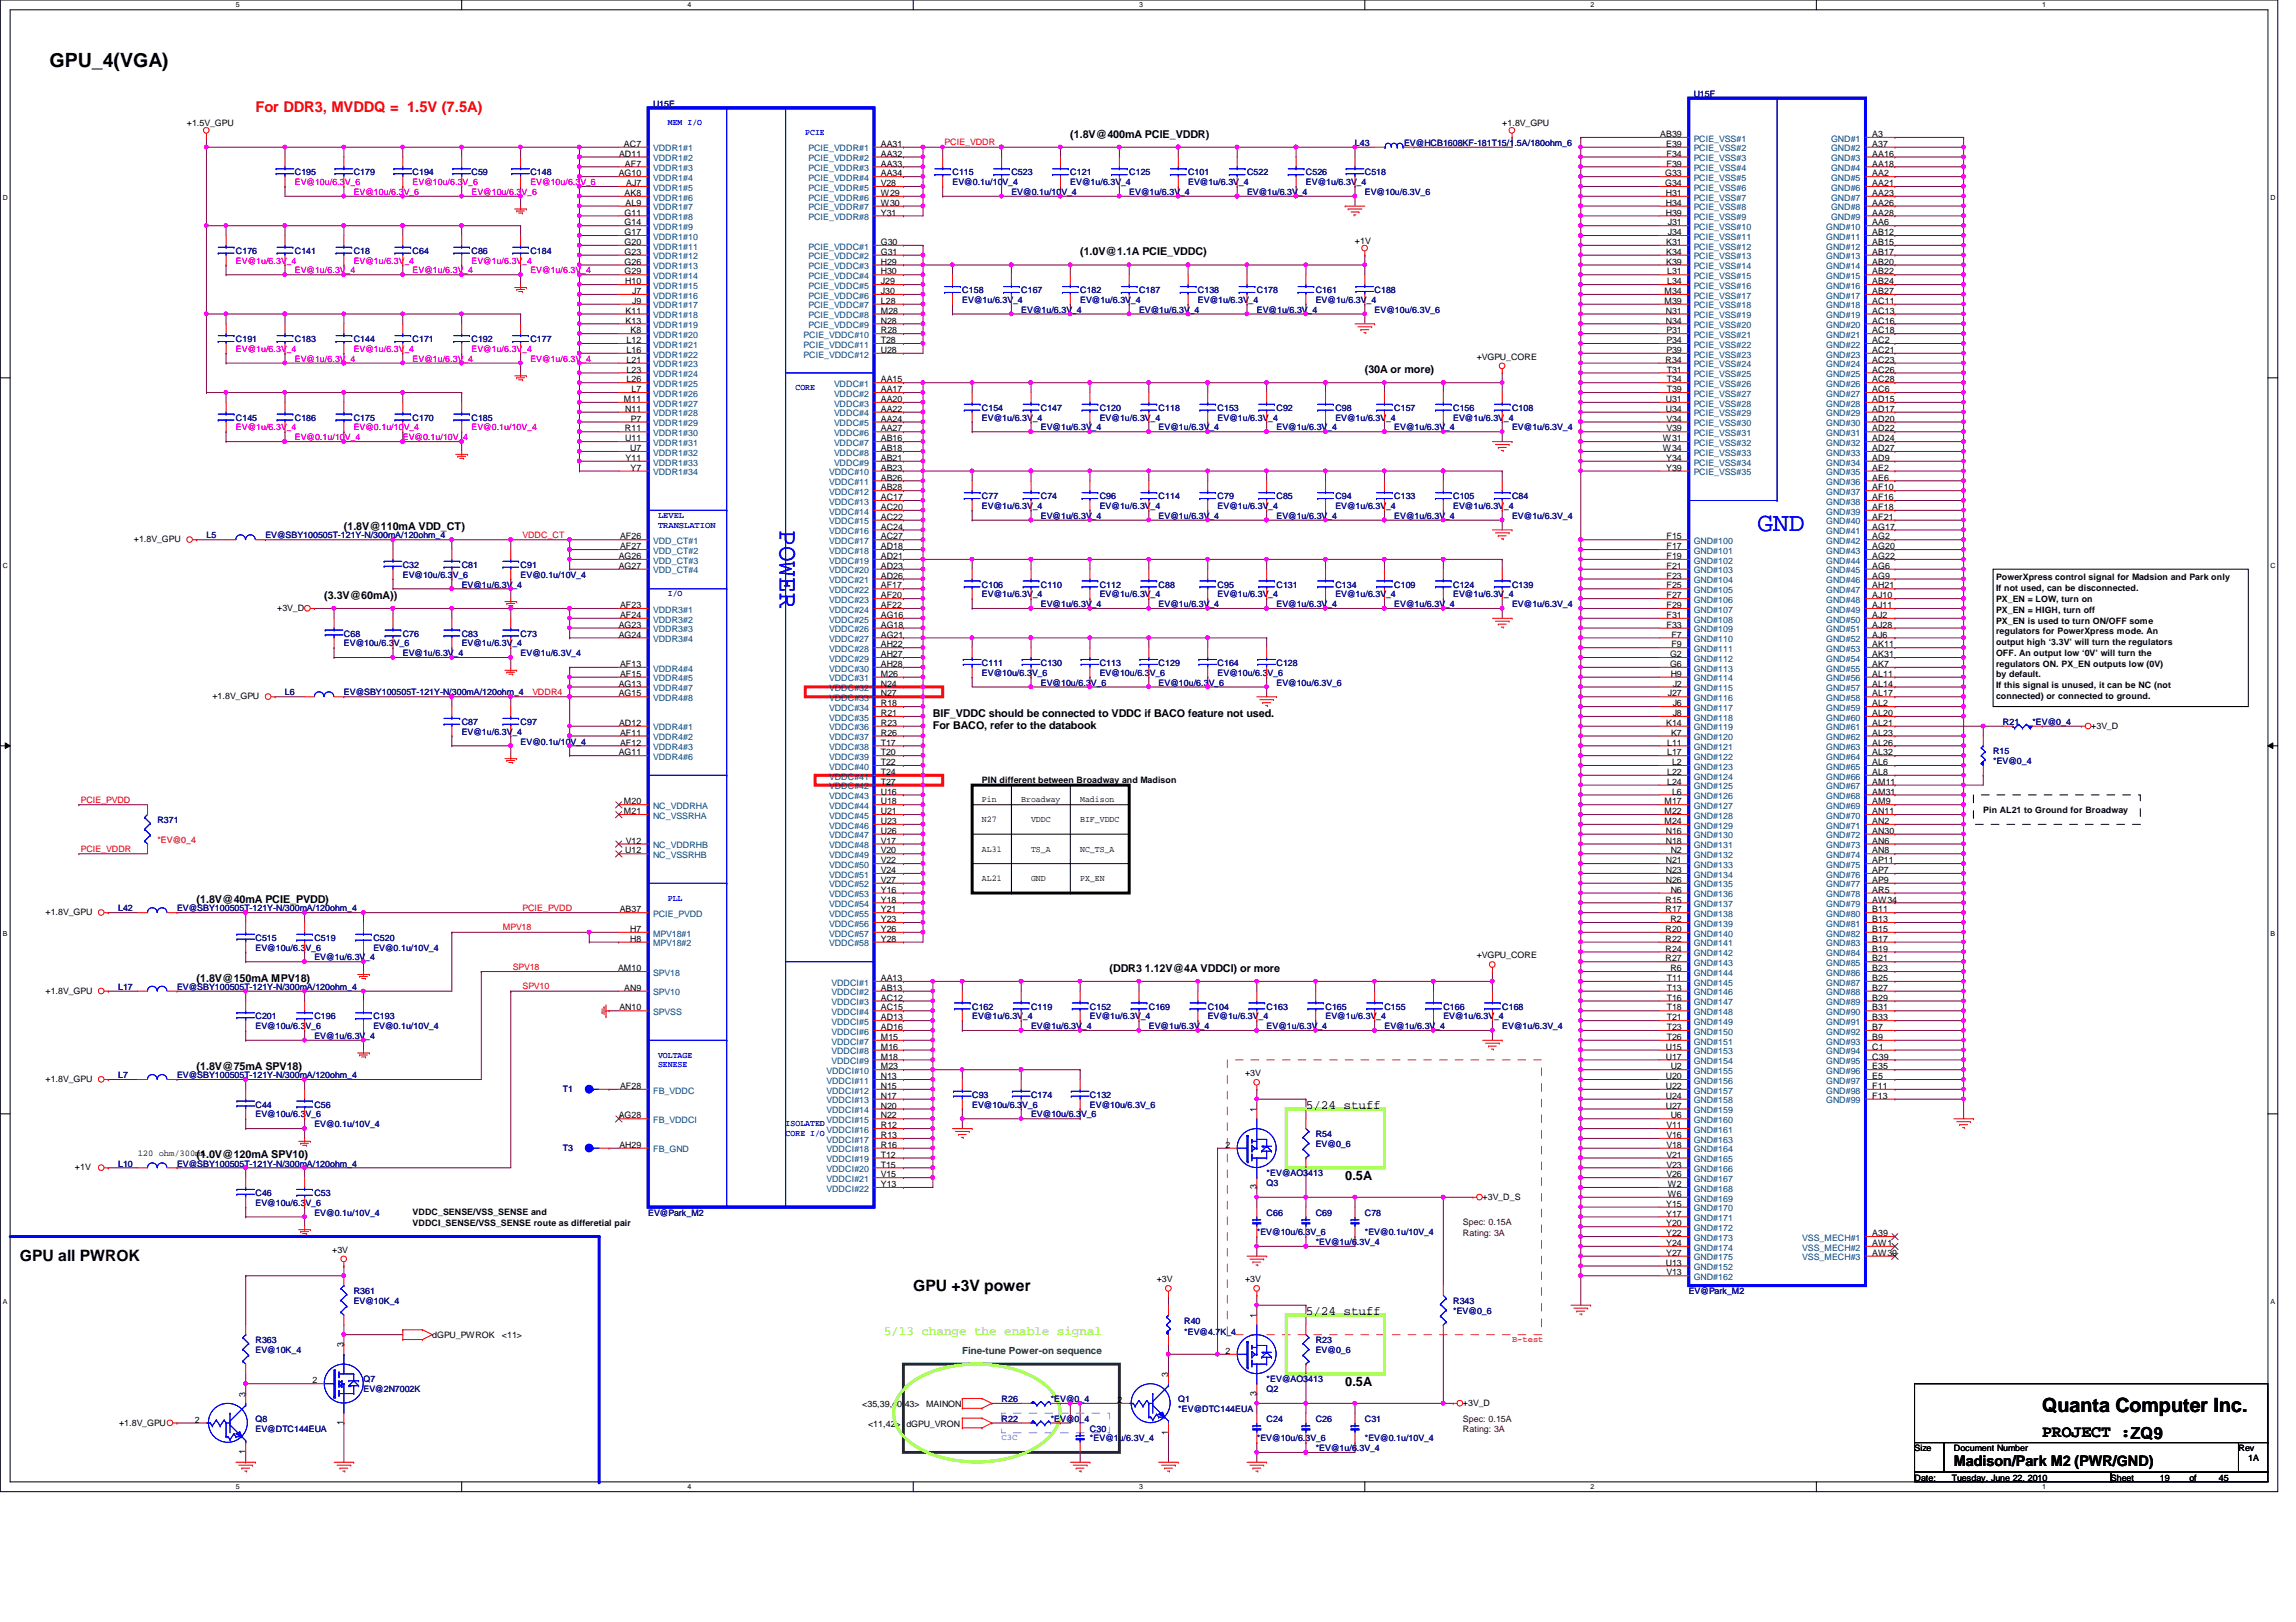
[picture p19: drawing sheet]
<svg xmlns="http://www.w3.org/2000/svg" width="297mm" height="210mm" viewBox="0 0 297 210" stroke-linecap="round" stroke-linejoin="round" font-family="sans-serif">
<defs><g id="words">
<g font-size="3.4" fill="#00f">
<text x="100.9" y="68.6" transform="rotate(90 100.9 68.6)">POWER</text>
<text x="227.4" y="68.7">GND</text>
</g>
<g font-size="2.5">
<text x="6.4" y="8.7">GPU_4(VGA)</text>
<text x="264.2" y="182.7">Quanta Computer Inc.</text>
</g>
<text font-size="2.2" x="264.2" y="185.9">PROJECT :ZQ9</text>
<g font-size="2">
<text x="2.6" y="163.2">GPU all PWROK</text>
<text x="118.1" y="167">GPU +3V power</text>
</g>
<text font-size="1.9" fill="#f00" x="33.1" y="14.5">For DDR3, MVDDQ = 1.5V (7.5A)</text>
<text font-size="1.9" x="252.8" y="189.7">Madison/Park M2 (PWR/GND)</text>
<g font-size="1.7">
<text x="168.9" y="143.6">5/24 stuff</text>
<text x="174" y="152.7">0.5A</text>
<text x="168.9" y="170.2">5/24 stuff</text>
<text x="174" y="179.3">0.5A</text>
</g>
<text font-size="1.7" fill="#80ff00" x="114.3" y="172.8">5/13 change the enable signal</text>
<g font-size="1.4">
<text x="138.5" y="17.8">(1.8V@400mA PCIE_VDDR)</text>
<text x="139.7" y="33.1">(1.0V@1.1A PCIE_VDDC)</text>
<text x="176.6" y="48.3">(30A or more)</text>
<text x="44.5" y="68.6">(1.8V@110mA VDD_CT)</text>
<text x="41.9" y="77.5">(3.3V@60mA))</text>
<text x="120.7" y="92.8">BIF_VDDC should be connected to VDDC if BACO feature not used.</text>
<text x="120.7" y="94.4">For BACO, refer to the databook</text>
<text x="25.4" y="116.9">(1.8V@40mA PCIE_PVDD)</text>
<text x="143.5" y="125.8">(DDR3 1.12V@4A VDDCI) or more</text>
<text x="25.4" y="127">(1.8V@150mA MPV18)</text>
<text x="25.4" y="138.5">(1.8V@75mA SPV18)</text>
<text x="25.4" y="149.9">(1.0V@120mA SPV10)</text>
</g>
<text font-size="1.3" fill="#008000" x="124.5" y="175.2">Fine-tune Power-on sequence</text>
<g font-size="1.1">
<text x="24.2" y="16.3">+1.5V_GPU</text>
<text x="194.3" y="16.3">+1.8V_GPU</text>
<text x="214.8" y="17.7">AB39</text>
<text x="242.2" y="17.7">A3</text>
<text x="80" y="22.8">AG10</text>
<text x="80.1" y="20.3">AD11</text>
<text x="80.7" y="19">AC7</text>
<text x="80.9" y="21.5">AF7</text>
<text x="114" y="19">AA31</text>
<text x="114" y="20.3">AA32</text>
<text x="114" y="21.5">AA33</text>
<text x="114" y="22.8">AA34</text>
<text x="215.4" y="22.8">G33</text>
<text x="215.6" y="19">E39</text>
<text x="215.6" y="20.3">F34</text>
<text x="215.6" y="21.5">F39</text>
<text x="242.2" y="19">A37</text>
<text x="242.2" y="20.3">AA16</text>
<text x="242.2" y="21.5">AA18</text>
<text x="242.2" y="22.8">AA2</text>
<text x="80.8" y="25.4">AK8</text>
<text x="80.8" y="27.9">G11</text>
<text x="80.8" y="29.2">G14</text>
<text x="80.9" y="26.6">AL9</text>
<text x="81" y="24.1">AJ7</text>
<text x="114" y="24.1">V28</text>
<text x="114" y="25.4">W29</text>
<text x="114" y="26.6">W30</text>
<text x="114" y="27.9">Y31</text>
<text x="215.4" y="24.1">G34</text>
<text x="215.5" y="25.4">H31</text>
<text x="215.5" y="26.6">H34</text>
<text x="215.5" y="27.9">H39</text>
<text x="215.8" y="29.2">J31</text>
<text x="242.2" y="29.2">AA6</text>
<text x="242.2" y="24.1">AA21</text>
<text x="242.2" y="25.4">AA23</text>
<text x="242.2" y="26.6">AA26</text>
<text x="242.2" y="27.9">AA28</text>
<text x="80.8" y="30.4">G17</text>
<text x="80.8" y="31.7">G20</text>
<text x="80.8" y="33">G23</text>
<text x="80.8" y="34.2">G26</text>
<text x="80.8" y="35.5">G29</text>
<text x="114" y="31.7">G30</text>
<text x="114" y="33">G31</text>
<text x="114" y="34.2">H29</text>
<text x="114" y="35.5">H30</text>
<text x="175.3" y="31.6">+1V</text>
<text x="215.6" y="31.7">K31</text>
<text x="215.6" y="33">K34</text>
<text x="215.6" y="34.2">K39</text>
<text x="215.7" y="35.5">L31</text>
<text x="215.8" y="30.4">J34</text>
<text x="242.2" y="30.4">AB12</text>
<text x="242.2" y="31.7">AB15</text>
<text x="242.2" y="33">AB17</text>
<text x="242.2" y="34.2">AB20</text>
<text x="242.2" y="35.5">AB22</text>
<text x="80.9" y="36.8">H10</text>
<text x="80.9" y="40.6">K11</text>
<text x="80.9" y="41.9">K13</text>
<text x="81.8" y="38.1">J7</text>
<text x="81.8" y="39.3">J9</text>
<text x="114" y="36.8">J29</text>
<text x="114" y="38.1">J30</text>
<text x="114" y="39.3">L28</text>
<text x="114" y="40.6">M28</text>
<text x="114" y="41.9">N28</text>
<text x="215.3" y="38.1">M34</text>
<text x="215.3" y="39.3">M39</text>
<text x="215.5" y="40.6">N31</text>
<text x="215.5" y="41.9">N34</text>
<text x="215.7" y="36.8">L34</text>
<text x="242.2" y="36.8">AB24</text>
<text x="242.2" y="38.1">AB27</text>
<text x="242.2" y="39.3">AC11</text>
<text x="242.2" y="40.6">AC13</text>
<text x="242.2" y="41.9">AC16</text>
<text x="81.1" y="44.4">L12</text>
<text x="81.1" y="45.7">L16</text>
<text x="81.1" y="46.9">L21</text>
<text x="81.6" y="43.1">K8</text>
<text x="114" y="43.1">R28</text>
<text x="114" y="44.4">T28</text>
<text x="114" y="45.7">U28</text>
<text x="191" y="46.6">+VGPU_CORE</text>
<text x="215.5" y="46.9">R34</text>
<text x="215.6" y="43.1">P31</text>
<text x="215.6" y="44.4">P34</text>
<text x="215.6" y="45.7">P39</text>
<text x="242.2" y="43.1">AC18</text>
<text x="242.2" y="44.4">AC2</text>
<text x="242.2" y="45.7">AC21</text>
<text x="242.2" y="46.9">AC23</text>
<text x="80.7" y="52">M11</text>
<text x="80.9" y="53.3">N11</text>
<text x="81.1" y="48.2">L23</text>
<text x="81.1" y="49.5">L26</text>
<text x="81.7" y="50.8">L7</text>
<text x="114" y="49.5">AA15</text>
<text x="114" y="50.8">AA17</text>
<text x="114" y="52">AA20</text>
<text x="114" y="53.3">AA22</text>
<text x="215.5" y="52">U31</text>
<text x="215.5" y="53.3">U34</text>
<text x="215.6" y="48.2">T31</text>
<text x="215.6" y="49.5">T34</text>
<text x="215.6" y="50.8">T39</text>
<text x="242.2" y="48.2">AC26</text>
<text x="242.2" y="49.5">AC28</text>
<text x="242.2" y="50.8">AC6</text>
<text x="242.2" y="52">AD15</text>
<text x="242.2" y="53.3">AD17</text>
<text x="80.9" y="55.8">R11</text>
<text x="80.9" y="57.1">U11</text>
<text x="80.9" y="59.6">Y11</text>
<text x="81.5" y="58.4">U7</text>
<text x="81.6" y="54.6">P7</text>
<text x="114" y="59.6">AB21</text>
<text x="114" y="54.6">AA24</text>
<text x="114" y="55.8">AA27</text>
<text x="114" y="57.1">AB16</text>
<text x="114" y="58.4">AB18</text>
<text x="215.1" y="57.1">W31</text>
<text x="215.1" y="58.4">W34</text>
<text x="215.6" y="59.6">Y34</text>
<text x="215.6" y="54.6">V34</text>
<text x="215.6" y="55.8">V39</text>
<text x="242.2" y="54.6">AD20</text>
<text x="242.2" y="55.8">AD22</text>
<text x="242.2" y="57.1">AD24</text>
<text x="242.2" y="58.4">AD27</text>
<text x="242.2" y="59.6">AD9</text>
<text x="81.6" y="60.9">Y7</text>
<text x="114" y="60.9">AB23</text>
<text x="114" y="62.2">AB26</text>
<text x="114" y="63.5">AB28</text>
<text x="114" y="64.7">AC17</text>
<text x="114" y="66">AC20</text>
<text x="215.6" y="60.9">Y39</text>
<text x="242.2" y="60.9">AE2</text>
<text x="242.2" y="62.2">AE6</text>
<text x="242.2" y="63.5">AF10</text>
<text x="242.2" y="64.7">AF16</text>
<text x="242.2" y="66">AF18</text>
<text x="17.3" y="70.2">+1.8V_GPU</text>
<text x="80.2" y="69.8">AF26</text>
<text x="80.2" y="71.1">AF27</text>
<text x="114" y="67.3">AC22</text>
<text x="114" y="68.5">AC24</text>
<text x="114" y="69.8">AC27</text>
<text x="114" y="71.1">AD18</text>
<text x="215.6" y="69.8">F15</text>
<text x="215.6" y="71.1">F17</text>
<text x="242.2" y="67.3">AF21</text>
<text x="242.2" y="68.5">AG17</text>
<text x="242.2" y="69.8">AG2</text>
<text x="242.2" y="71.1">AG20</text>
<text x="80" y="72.3">AG26</text>
<text x="80" y="73.6">AG27</text>
<text x="114" y="72.3">AD21</text>
<text x="114" y="73.6">AD23</text>
<text x="114" y="74.9">AD26</text>
<text x="114" y="76.2">AF17</text>
<text x="114" y="77.4">AF20</text>
<text x="215.6" y="72.3">F19</text>
<text x="215.6" y="73.6">F21</text>
<text x="215.6" y="74.9">F23</text>
<text x="215.6" y="76.2">F25</text>
<text x="215.6" y="77.4">F27</text>
<text x="242.2" y="72.3">AG22</text>
<text x="242.2" y="73.6">AG6</text>
<text x="242.2" y="74.9">AG9</text>
<text x="242.2" y="76.2">AH21</text>
<text x="242.2" y="77.4">AJ10</text>
<text x="258.2" y="75.1">PowerXpress control signal for Madsion and Park only</text>
<text x="258.2" y="76.5">If not used, can be disconnected.</text>
<text x="258.2" y="77.9">PX_EN = LOW, turn on</text>
<text x="35.9" y="79.1">+3V_D</text>
<text x="80" y="81.2">AG23</text>
<text x="80" y="82.5">AG24</text>
<text x="80.2" y="78.7">AF23</text>
<text x="80.2" y="80">AF24</text>
<text x="114" y="78.7">AF22</text>
<text x="114" y="80">AG16</text>
<text x="114" y="81.2">AG18</text>
<text x="114" y="82.5">AG21</text>
<text x="114" y="83.8">AH22</text>
<text x="215.6" y="78.7">F29</text>
<text x="215.6" y="80">F31</text>
<text x="215.6" y="81.2">F33</text>
<text x="216.2" y="82.5">F7</text>
<text x="216.2" y="83.8">F9</text>
<text x="242.2" y="78.7">AJ11</text>
<text x="242.2" y="80">AJ2</text>
<text x="242.2" y="81.2">AJ28</text>
<text x="242.2" y="82.5">AJ6</text>
<text x="242.2" y="83.8">AK11</text>
<text x="258.2" y="79.3">PX_EN = HIGH, turn off</text>
<text x="258.2" y="80.7">PX_EN is used to turn ON/OFF some</text>
<text x="258.2" y="82.1">regulators for PowerXpress mode. An</text>
<text x="258.2" y="83.5">output high ‘3.3V’ will turn the regulators</text>
<text x="80" y="88.9">AG13</text>
<text x="80.2" y="86.3">AF13</text>
<text x="80.2" y="87.6">AF15</text>
<text x="114" y="87.6">M26</text>
<text x="114" y="88.9">N24</text>
<text x="114" y="85">AH27</text>
<text x="114" y="86.3">AH28</text>
<text x="216.1" y="85">G2</text>
<text x="216.1" y="86.3">G6</text>
<text x="216.2" y="87.6">H9</text>
<text x="216.4" y="88.9">J2</text>
<text x="242.2" y="85">AK31</text>
<text x="242.2" y="86.3">AK7</text>
<text x="242.2" y="87.6">AL11</text>
<text x="242.2" y="88.9">AL14</text>
<text x="258.2" y="84.9">OFF. An output low ‘0V’ will turn the</text>
<text x="258.2" y="86.3">regulators ON. PX_EN outputs low (0V)</text>
<text x="258.2" y="87.7">by default.</text>
<text x="258.2" y="89.1">If this signal is unused, it can be NC (not</text>
<text x="27.5" y="90.5">+1.8V_GPU</text>
<text x="80" y="90.1">AG15</text>
<text x="80.1" y="93.9">AD12</text>
<text x="80.2" y="95.2">AF11</text>
<text x="114" y="90.1">N27</text>
<text x="114" y="91.4">R18</text>
<text x="114" y="92.7">R21</text>
<text x="114" y="93.9">R23</text>
<text x="114" y="95.2">R26</text>
<text x="215.6" y="93.9">K14</text>
<text x="215.8" y="90.1">J27</text>
<text x="216.2" y="95.2">K7</text>
<text x="216.4" y="91.4">J6</text>
<text x="216.4" y="92.7">J8</text>
<text x="242.2" y="90.1">AL17</text>
<text x="242.2" y="91.4">AL2</text>
<text x="242.2" y="92.7">AL20</text>
<text x="242.2" y="93.9">AL21</text>
<text x="242.2" y="95.2">AL23</text>
<text x="258.2" y="90.5">connected) or connected to ground.</text>
<text x="270.5" y="94.3">+3V_D</text>
<text x="80" y="97.7">AG11</text>
<text x="80.2" y="96.5">AF12</text>
<text x="114" y="96.5">T17</text>
<text x="114" y="97.7">T20</text>
<text x="114" y="99">T22</text>
<text x="114" y="100.3">T24</text>
<text x="114" y="101.6">T27</text>
<text x="127" y="101.4">PIN different between Broadway and Madison</text>
<text x="215.7" y="96.5">L11</text>
<text x="215.7" y="97.7">L17</text>
<text x="215.7" y="100.3">L22</text>
<text x="215.7" y="101.6">L24</text>
<text x="216.3" y="99">L2</text>
<text x="242.2" y="96.5">AL26</text>
<text x="242.2" y="97.7">AL32</text>
<text x="242.2" y="99">AL6</text>
<text x="242.2" y="100.3">AL8</text>
<text x="242.2" y="101.6">AM11</text>
<text x="80.7" y="104.1">M20</text>
<text x="80.7" y="105.4">M21</text>
<text x="114" y="102.8">U16</text>
<text x="114" y="104.1">U18</text>
<text x="114" y="105.4">U21</text>
<text x="114" y="106.6">U23</text>
<text x="114" y="107.9">U26</text>
<text x="127" y="103.8">Pin</text>
<text x="127" y="106.4">N27</text>
<text x="132.1" y="103.8">Broadway</text>
<text x="133.4" y="106.4">VDDC</text>
<text x="139.7" y="103.8">Madison</text>
<text x="139.7" y="106.4">BIF_VDDC</text>
<text x="215.3" y="104.1">M17</text>
<text x="215.3" y="105.4">M22</text>
<text x="215.3" y="106.6">M24</text>
<text x="215.5" y="107.9">N16</text>
<text x="216.3" y="102.8">L6</text>
<text x="242.2" y="102.8">AM31</text>
<text x="242.2" y="104.1">AM9</text>
<text x="242.2" y="105.4">AN11</text>
<text x="242.2" y="106.6">AN2</text>
<text x="242.2" y="107.9">AN30</text>
<text x="256.6" y="105.2">Pin AL21 to Ground for Broadway</text>
<text x="80.9" y="110.4">U12</text>
<text x="81" y="109.2">V12</text>
<text x="114" y="109.2">V17</text>
<text x="114" y="110.4">V20</text>
<text x="114" y="111.7">V22</text>
<text x="114" y="113">V24</text>
<text x="127" y="110.2">AL31</text>
<text x="133.4" y="110.2">TS_A</text>
<text x="139.7" y="110.2">NC_TS_A</text>
<text x="215.5" y="109.2">N18</text>
<text x="215.5" y="111.7">N21</text>
<text x="215.5" y="113">N23</text>
<text x="216.2" y="110.4">N2</text>
<text x="242.2" y="109.2">AN6</text>
<text x="242.2" y="110.4">AN8</text>
<text x="242.2" y="111.7">AP11</text>
<text x="242.2" y="113">AP7</text>
<text x="5.9" y="118.4">+1.8V_GPU</text>
<text x="80.2" y="118.1">AB37</text>
<text x="114" y="114.3">V27</text>
<text x="114" y="115.5">Y16</text>
<text x="114" y="116.8">Y18</text>
<text x="114" y="118.1">Y21</text>
<text x="114" y="119.3">Y23</text>
<text x="127" y="114">AL21</text>
<text x="133.4" y="114">GND</text>
<text x="139.7" y="114">PX_EN</text>
<text x="215.5" y="116.8">R15</text>
<text x="215.5" y="118.1">R17</text>
<text x="215.5" y="114.3">N26</text>
<text x="216.1" y="119.3">R2</text>
<text x="216.2" y="115.5">N6</text>
<text x="242.2" y="114.3">AP9</text>
<text x="242.2" y="115.5">AR5</text>
<text x="242.2" y="116.8">AW34</text>
<text x="242.2" y="118.1">B11</text>
<text x="242.2" y="119.3">B13</text>
<text x="80" y="125.7">AM10</text>
<text x="81.5" y="120.6">H7</text>
<text x="81.5" y="121.9">H8</text>
<text x="114" y="120.6">Y26</text>
<text x="114" y="121.9">Y28</text>
<text x="191" y="124">+VGPU_CORE</text>
<text x="215.5" y="120.6">R20</text>
<text x="215.5" y="121.9">R22</text>
<text x="215.5" y="123.1">R24</text>
<text x="215.5" y="124.4">R27</text>
<text x="216.1" y="125.7">R6</text>
<text x="242.2" y="120.6">B15</text>
<text x="242.2" y="121.9">B17</text>
<text x="242.2" y="123.1">B19</text>
<text x="242.2" y="124.4">B21</text>
<text x="242.2" y="125.7">B23</text>
<text x="5.9" y="128.6">+1.8V_GPU</text>
<text x="80.1" y="130.8">AN10</text>
<text x="80.8" y="128.2">AN9</text>
<text x="114" y="129.5">AC12</text>
<text x="114" y="130.8">AC15</text>
<text x="114" y="128.2">AB13</text>
<text x="114" y="127">AA13</text>
<text x="215.6" y="127">T11</text>
<text x="215.6" y="128.2">T13</text>
<text x="215.6" y="129.5">T16</text>
<text x="215.6" y="130.8">T18</text>
<text x="242.2" y="127">B25</text>
<text x="242.2" y="128.2">B27</text>
<text x="242.2" y="129.5">B29</text>
<text x="242.2" y="130.8">B31</text>
<text x="114" y="132">AD13</text>
<text x="114" y="133.3">AD16</text>
<text x="114" y="135.8">M16</text>
<text x="114" y="137.1">M18</text>
<text x="114" y="134.6">M15</text>
<text x="215.5" y="135.8">U15</text>
<text x="215.5" y="137.1">U17</text>
<text x="215.6" y="132">T21</text>
<text x="215.6" y="133.3">T23</text>
<text x="215.6" y="134.6">T26</text>
<text x="242.2" y="132">B33</text>
<text x="242.2" y="133.3">B7</text>
<text x="242.2" y="134.6">B9</text>
<text x="242.2" y="135.8">C1</text>
<text x="242.2" y="137.1">C39</text>
<text x="5.9" y="140">+1.8V_GPU</text>
<text x="80.2" y="140.9">AF28</text>
<text x="114" y="138.4">M23</text>
<text x="114" y="140.9">N15</text>
<text x="114" y="142.2">N17</text>
<text x="114" y="143.5">N20</text>
<text x="114" y="139.7">N13</text>
<text x="161.1" y="139.3">+3V</text>
<text x="162.6" y="143.9" transform="rotate(-90 162.6 143.9)">1</text>
<text x="215.5" y="139.7">U20</text>
<text x="215.5" y="140.9">U22</text>
<text x="215.5" y="142.2">U24</text>
<text x="215.5" y="143.5">U27</text>
<text x="216.2" y="138.4">U2</text>
<text x="242.2" y="142.2">F13</text>
<text x="242.2" y="138.4">E35</text>
<text x="242.2" y="139.7">E5</text>
<text x="242.2" y="140.9">F11</text>
<text x="17.8" y="149.6">120 ohm/300mA</text>
<text x="80" y="144.7">AG28</text>
<text x="80.1" y="148.5">AH29</text>
<text x="114" y="144.7">N22</text>
<text x="114" y="147.3">R13</text>
<text x="114" y="148.5">R16</text>
<text x="114" y="146">R12</text>
<text x="114" y="149.8">T12</text>
<text x="158.5" y="148.5">2</text>
<text x="215.6" y="146">V11</text>
<text x="215.6" y="147.3">V16</text>
<text x="215.6" y="148.5">V18</text>
<text x="215.6" y="149.8">V21</text>
<text x="216.2" y="144.7">U6</text>
<text x="9.7" y="151.5">+1V</text>
<text x="114" y="151.1">T15</text>
<text x="114" y="152.4">V15</text>
<text x="114" y="153.6">Y13</text>
<text x="162.6" y="153.9" transform="rotate(-90 162.6 153.9)">3</text>
<text x="191.8" y="155.3">+3V_D_S</text>
<text x="215.6" y="151.1">V23</text>
<text x="215.6" y="152.4">V26</text>
<text x="215.8" y="153.6">W2</text>
<text x="215.8" y="154.9">W6</text>
<text x="53.4" y="157.3">VDDC_SENSE/VSS_SENSE and</text>
<text x="53.4" y="158.7">VDDCI_SENSE/VSS_SENSE route as differetial pair</text>
<text x="215.6" y="156.2">Y15</text>
<text x="215.6" y="157.4">Y17</text>
<text x="215.6" y="158.7">Y20</text>
<text x="215.6" y="160">Y22</text>
<text x="215.6" y="161.2">Y24</text>
<text x="242.2" y="160">A39</text>
<text x="242.2" y="161.2">AW1</text>
<text x="43" y="162.1">+3V</text>
<text x="149.6" y="165.9">+3V</text>
<text x="161.1" y="165.9">+3V</text>
<text x="215.5" y="163.8">U13</text>
<text x="215.6" y="162.5">Y27</text>
<text x="215.6" y="165.1">V13</text>
<text x="242.2" y="162.5">AW39</text>
<text x="55.9" y="173.2">dGPU_PWROK</text>
<text x="64.9" y="173.2">&lt;11&gt;</text>
<text x="162.6" y="170.6" transform="rotate(-90 162.6 170.6)">1</text>
<text x="40.4" y="179">2</text>
<text x="44.4" y="174.4" transform="rotate(-90 44.4 174.4)">3</text>
<text x="151.1" y="178.2" transform="rotate(-90 151.1 178.2)">3</text>
<text x="158.5" y="175.2">2</text>
<text x="15.4" y="184.5">+1.8V_GPU</text>
<text x="25.2" y="184.1">2</text>
<text x="31.7" y="180.7" transform="rotate(-90 31.7 180.7)">3</text>
<text x="44.4" y="184.4" transform="rotate(-90 44.4 184.4)">1</text>
<text x="111.5" y="182.1">&lt;35,39,40,43&gt;</text>
<text x="112.3" y="184.6">&lt;11,42&gt;</text>
<text x="117.3" y="184.6">dGPU_VRON</text>
<text x="119.8" y="182.1">MAINON</text>
<text x="144.6" y="181.6">2</text>
<text x="151.1" y="185.7" transform="rotate(-90 151.1 185.7)">1</text>
<text x="162.6" y="180.6" transform="rotate(-90 162.6 180.6)">3</text>
<text x="189.3" y="181.9">+3V_D</text>
<text x="31.7" y="188.2" transform="rotate(-90 31.7 188.2)">1</text>
<text x="247.7" y="187.8">Size</text>
<text x="247.7" y="191.6">Date:</text>
<text x="252.5" y="191.6">Tuesday, June 22, 2010</text>
<text x="252.8" y="187.8">Document Number</text>
<text x="273.1" y="191.6">Sheet</text>
<text x="279.4" y="191.6">19</text>
<text x="283.2" y="191.6">of</text>
<text x="287.1" y="191.6">45</text>
<text x="289.6" y="187.8">Rev</text>
<text x="290.9" y="189.1">1A</text>
</g>
<g font-size="1.1" fill="#000080">
<text x="84.5" y="13.8">U15E</text>
<text x="219.1" y="12.5">U15F</text>
<text x="38.1" y="22.7">C195</text>
<text x="45.8" y="22.7">C179</text>
<text x="53.4" y="22.7">C194</text>
<text x="61" y="22.7">C59</text>
<text x="68.6" y="22.7">C148</text>
<text x="123.2" y="22.7">C115</text>
<text x="123.2" y="24">EV@0.1u/10V_4</text>
<text x="130.8" y="22.7">C523</text>
<text x="138.5" y="22.7">C121</text>
<text x="138.5" y="24">EV@1u/6.3V_4</text>
<text x="146.1" y="22.7">C125</text>
<text x="153.7" y="22.7">C101</text>
<text x="153.7" y="24">EV@1u/6.3V_4</text>
<text x="161.3" y="22.7">C522</text>
<text x="168.9" y="22.7">C526</text>
<text x="168.9" y="24">EV@1u/6.3V_4</text>
<text x="175.3" y="18.9">L43</text>
<text x="176.6" y="22.7">C518</text>
<text x="181.6" y="18.9">EV@HCB1608KF-181T15/1.5A/180ohm_6</text>
<text x="130.8" y="25.2">EV@0.1u/10V_4</text>
<text x="146.1" y="25.2">EV@1u/6.3V_4</text>
<text x="161.3" y="25.2">EV@1u/6.3V_4</text>
<text x="176.6" y="25.2">EV@10u/6.3V_6</text>
<text x="30.5" y="32.9">C176</text>
<text x="38.1" y="32.9">C141</text>
<text x="45.8" y="32.9">C18</text>
<text x="53.4" y="32.9">C64</text>
<text x="61" y="32.9">C86</text>
<text x="68.6" y="32.9">C184</text>
<text x="124.5" y="37.9">C158</text>
<text x="124.5" y="39.2">EV@1u/6.3V_4</text>
<text x="132.1" y="37.9">C167</text>
<text x="132.1" y="40.5">EV@1u/6.3V_4</text>
<text x="139.7" y="37.9">C182</text>
<text x="139.7" y="39.2">EV@1u/6.3V_4</text>
<text x="147.4" y="37.9">C187</text>
<text x="147.4" y="40.5">EV@1u/6.3V_4</text>
<text x="155" y="37.9">C138</text>
<text x="155" y="39.2">EV@1u/6.3V_4</text>
<text x="162.6" y="37.9">C178</text>
<text x="162.6" y="40.5">EV@1u/6.3V_4</text>
<text x="170.2" y="37.9">C161</text>
<text x="170.2" y="39.2">EV@1u/6.3V_4</text>
<text x="177.8" y="37.9">C188</text>
<text x="177.8" y="40.5">EV@10u/6.3V_6</text>
<text x="30.5" y="44.3">C191</text>
<text x="38.1" y="44.3">C183</text>
<text x="45.8" y="44.3">C144</text>
<text x="53.4" y="44.3">C171</text>
<text x="61" y="44.3">C192</text>
<text x="68.6" y="44.3">C177</text>
<text x="127" y="53.2">C154</text>
<text x="134.7" y="53.2">C147</text>
<text x="142.3" y="53.2">C120</text>
<text x="149.9" y="53.2">C118</text>
<text x="157.5" y="53.2">C153</text>
<text x="165.1" y="53.2">C92</text>
<text x="172.8" y="53.2">C98</text>
<text x="180.4" y="53.2">C157</text>
<text x="188" y="53.2">C156</text>
<text x="195.6" y="53.2">C108</text>
<text x="30.5" y="54.4">C145</text>
<text x="38.1" y="54.4">C186</text>
<text x="45.8" y="54.4">C175</text>
<text x="53.4" y="54.4">C170</text>
<text x="61" y="54.4">C185</text>
<text x="127" y="54.4">EV@1u/6.3V_4</text>
<text x="134.7" y="55.7">EV@1u/6.3V_4</text>
<text x="142.3" y="54.4">EV@1u/6.3V_4</text>
<text x="149.9" y="55.7">EV@1u/6.3V_4</text>
<text x="157.5" y="54.4">EV@1u/6.3V_4</text>
<text x="165.1" y="55.7">EV@1u/6.3V_4</text>
<text x="172.8" y="54.4">EV@1u/6.3V_4</text>
<text x="180.4" y="55.7">EV@1u/6.3V_4</text>
<text x="188" y="54.4">EV@1u/6.3V_4</text>
<text x="195.6" y="55.7">EV@1u/6.3V_4</text>
<text x="127" y="64.6">C77</text>
<text x="127" y="65.9">EV@1u/6.3V_4</text>
<text x="134.7" y="64.6">C74</text>
<text x="142.3" y="64.6">C96</text>
<text x="142.3" y="65.9">EV@1u/6.3V_4</text>
<text x="149.9" y="64.6">C114</text>
<text x="157.5" y="64.6">C79</text>
<text x="157.5" y="65.9">EV@1u/6.3V_4</text>
<text x="165.1" y="64.6">C85</text>
<text x="172.8" y="64.6">C94</text>
<text x="172.8" y="65.9">EV@1u/6.3V_4</text>
<text x="180.4" y="64.6">C133</text>
<text x="188" y="64.6">C105</text>
<text x="188" y="65.9">EV@1u/6.3V_4</text>
<text x="195.6" y="64.6">C84</text>
<text x="26.7" y="69.7">L5</text>
<text x="34.3" y="69.7">EV@SBY100505T-121Y-N/300mA/120ohm_4</text>
<text x="134.7" y="67.1">EV@1u/6.3V_4</text>
<text x="149.9" y="67.1">EV@1u/6.3V_4</text>
<text x="165.1" y="67.1">EV@1u/6.3V_4</text>
<text x="180.4" y="67.1">EV@1u/6.3V_4</text>
<text x="195.6" y="67.1">EV@1u/6.3V_4</text>
<text x="52.1" y="73.5">C32</text>
<text x="52.1" y="74.8">EV@10u/6.3V_6</text>
<text x="59.7" y="73.5">C81</text>
<text x="59.7" y="76">EV@1u/6.3V_4</text>
<text x="67.3" y="73.5">C91</text>
<text x="67.3" y="74.8">EV@0.1u/10V_4</text>
<text x="127" y="76">C106</text>
<text x="127" y="77.3">EV@1u/6.3V_4</text>
<text x="134.7" y="76">C110</text>
<text x="142.3" y="76">C112</text>
<text x="142.3" y="77.3">EV@1u/6.3V_4</text>
<text x="149.9" y="76">C88</text>
<text x="157.5" y="76">C95</text>
<text x="157.5" y="77.3">EV@1u/6.3V_4</text>
<text x="165.1" y="76">C131</text>
<text x="172.8" y="76">C134</text>
<text x="172.8" y="77.3">EV@1u/6.3V_4</text>
<text x="180.4" y="76">C109</text>
<text x="188" y="76">C124</text>
<text x="188" y="77.3">EV@1u/6.3V_4</text>
<text x="195.6" y="76">C139</text>
<text x="44.5" y="82.4">C68</text>
<text x="44.5" y="83.7">EV@10u/6.3V_6</text>
<text x="52.1" y="82.4">C76</text>
<text x="59.7" y="82.4">C83</text>
<text x="59.7" y="83.7">EV@1u/6.3V_4</text>
<text x="67.3" y="82.4">C73</text>
<text x="134.7" y="78.6">EV@1u/6.3V_4</text>
<text x="149.9" y="78.6">EV@1u/6.3V_4</text>
<text x="165.1" y="78.6">EV@1u/6.3V_4</text>
<text x="180.4" y="78.6">EV@1u/6.3V_4</text>
<text x="195.6" y="78.6">EV@1u/6.3V_4</text>
<text x="52.1" y="84.9">EV@1u/6.3V_4</text>
<text x="67.3" y="84.9">EV@1u/6.3V_4</text>
<text x="127" y="86.2">C111</text>
<text x="127" y="87.5">EV@10u/6.3V_6</text>
<text x="134.7" y="86.2">C130</text>
<text x="134.7" y="88.7">EV@10u/6.3V_6</text>
<text x="142.3" y="86.2">C113</text>
<text x="142.3" y="87.5">EV@10u/6.3V_6</text>
<text x="149.9" y="86.2">C129</text>
<text x="149.9" y="88.7">EV@10u/6.3V_6</text>
<text x="157.5" y="86.2">C164</text>
<text x="157.5" y="87.5">EV@10u/6.3V_6</text>
<text x="165.1" y="86.2">C128</text>
<text x="165.1" y="88.7">EV@10u/6.3V_6</text>
<text x="36.9" y="90">L6</text>
<text x="44.5" y="90">EV@SBY100505T-121Y-N/300mA/120ohm_4</text>
<text x="59.7" y="93.8">C87</text>
<text x="59.7" y="95.1">EV@1u/6.3V_4</text>
<text x="67.3" y="93.8">C97</text>
<text x="259.1" y="93.8">R21</text>
<text x="262.9" y="93.8">*EV@0_4</text>
<text x="67.3" y="96.4">EV@0.1u/10V_4</text>
<text x="257.8" y="97.6">R15</text>
<text x="257.8" y="98.9">*EV@0_4</text>
<text x="20.4" y="106.5">R371</text>
<text x="15.3" y="117.9">L42</text>
<text x="22.9" y="117.9">EV@SBY100505T-121Y-N/300mA/120ohm_4</text>
<text x="33.1" y="121.8">C515</text>
<text x="33.1" y="123">EV@10u/6.3V_6</text>
<text x="40.7" y="121.8">C519</text>
<text x="40.7" y="124.3">EV@1u/6.3V_4</text>
<text x="48.3" y="121.8">C520</text>
<text x="48.3" y="123">EV@0.1u/10V_4</text>
<text x="15.3" y="128.1">L17</text>
<text x="22.9" y="128.1">EV@SBY100505T-121Y-N/300mA/120ohm_4</text>
<text x="33.1" y="131.9">C201</text>
<text x="40.7" y="131.9">C196</text>
<text x="48.3" y="131.9">C193</text>
<text x="125.8" y="130.6">C162</text>
<text x="125.8" y="131.9">EV@1u/6.3V_4</text>
<text x="133.4" y="130.6">C119</text>
<text x="141" y="130.6">C152</text>
<text x="141" y="131.9">EV@1u/6.3V_4</text>
<text x="148.6" y="130.6">C169</text>
<text x="156.2" y="130.6">C104</text>
<text x="156.2" y="131.9">EV@1u/6.3V_4</text>
<text x="163.9" y="130.6">C163</text>
<text x="171.5" y="130.6">C165</text>
<text x="171.5" y="131.9">EV@1u/6.3V_4</text>
<text x="179.1" y="130.6">C155</text>
<text x="186.7" y="130.6">C166</text>
<text x="186.7" y="131.9">EV@1u/6.3V_4</text>
<text x="194.3" y="130.6">C168</text>
<text x="33.1" y="133.2">EV@10u/6.3V_6</text>
<text x="40.7" y="134.5">EV@1u/6.3V_4</text>
<text x="48.3" y="133.2">EV@0.1u/10V_4</text>
<text x="133.4" y="133.2">EV@1u/6.3V_4</text>
<text x="148.6" y="133.2">EV@1u/6.3V_4</text>
<text x="163.9" y="133.2">EV@1u/6.3V_4</text>
<text x="179.1" y="133.2">EV@1u/6.3V_4</text>
<text x="194.3" y="133.2">EV@1u/6.3V_4</text>
<text x="15.3" y="139.5">L7</text>
<text x="22.9" y="139.5">EV@SBY100505T-121Y-N/300mA/120ohm_4</text>
<text x="33.1" y="143.3">C44</text>
<text x="40.7" y="143.3">C56</text>
<text x="72.8" y="141.3">T1</text>
<text x="125.8" y="142.1">C93</text>
<text x="125.8" y="143.3">EV@10u/6.3V_6</text>
<text x="133.4" y="142.1">C174</text>
<text x="141" y="142.1">C132</text>
<text x="141" y="143.3">EV@10u/6.3V_6</text>
<text x="33.1" y="144.6">EV@10u/6.3V_6</text>
<text x="40.7" y="145.9">EV@0.1u/10V_4</text>
<text x="72.8" y="148.9">T3</text>
<text x="133.4" y="144.6">EV@10u/6.3V_6</text>
<text x="170.2" y="147.2">R54</text>
<text x="170.2" y="148.4">EV@0_6</text>
<text x="15.3" y="151">L10</text>
<text x="22.9" y="151">EV@SBY100505T-121Y-N/300mA/120ohm_4</text>
<text x="33.1" y="154.8">C46</text>
<text x="40.7" y="154.8">C53</text>
<text x="163.9" y="153.5">Q3</text>
<text x="163.9" y="152.2">*EV@AO3413</text>
<text x="33.1" y="156">EV@10u/6.3V_6</text>
<text x="40.7" y="157.3">EV@0.1u/10V_4</text>
<text x="83.9" y="157.3">EV@Park_M2</text>
<text x="162.6" y="159.9">*EV@10u/6.3V_6</text>
<text x="163.9" y="157.3">C66</text>
<text x="170.2" y="157.3">C69</text>
<text x="170.2" y="161.1">*EV@1u/6.3V_4</text>
<text x="176.6" y="157.3">C78</text>
<text x="176.6" y="159.9">*EV@0.1u/10V_4</text>
<text x="45.8" y="167.5">R361</text>
<text x="218.5" y="167.5">EV@Park_M2</text>
<text x="33.1" y="173.8">R363</text>
<text x="45.8" y="168.7">EV@10K_4</text>
<text x="153.2" y="171.3">R40</text>
<text x="153.2" y="172.8">*EV@4.7K_4</text>
<text x="170.2" y="173.8">R23</text>
<text x="188" y="168.7">R343</text>
<text x="188" y="170">*EV@0_6</text>
<text x="33.1" y="175.1">EV@10K_4</text>
<text x="47" y="178.9">Q7</text>
<text x="163.9" y="178.9">*EV@AO3413</text>
<text x="170.2" y="175.1">EV@0_6</text>
<text x="33.1" y="184">Q8</text>
<text x="33.1" y="185.3">EV@DTC144EUA</text>
<text x="47" y="180.2">EV@2N7002K</text>
<text x="129.6" y="181.4">R26</text>
<text x="129.6" y="184">R22</text>
<text x="135.9" y="181.4">*EV@0_4</text>
<text x="135.9" y="184">*EV@0_4</text>
<text x="141" y="185.3">C30</text>
<text x="152.4" y="181.4">Q1</text>
<text x="152.4" y="182.7">*EV@DTC144EUA</text>
<text x="163.9" y="184">C24</text>
<text x="163.9" y="180.2">Q2</text>
<text x="170.2" y="184">C26</text>
<text x="176.6" y="184">C31</text>
<text x="141" y="186.5">*EV@1u/6.3V_4</text>
<text x="162.6" y="186.5">*EV@10u/6.3V_6</text>
<text x="170.2" y="187.8">*EV@1u/6.3V_4</text>
<text x="176.6" y="186.5">*EV@0.1u/10V_4</text>
</g>
<g font-size="1.1" fill="#00f">
<text x="86.4" y="16.2">MEM I/O</text>
<text x="104.2" y="17.5">PCIE</text>
<text x="102.9" y="50.5">CORE</text>
<text x="85.1" y="67">LEVEL</text>
<text x="85.1" y="68.3">TRANSLATION</text>
<text x="86.4" y="77.2">I/O</text>
<text x="86.4" y="116.5">PLL</text>
<text x="85.1" y="136.9">VOLTAGE</text>
<text x="85.1" y="138.1">SENESE</text>
<text x="101.6" y="145.8">ISOLATED</text>
<text x="101.6" y="147">CORE I/O</text>
</g>
<g font-size="1.1" fill="#f0f">
<text x="38.1" y="24">EV@10u/6.3V_6</text>
<text x="53.4" y="24">EV@10u/6.3V_6</text>
<text x="68.6" y="24">EV@10u/6.3V_6</text>
<text x="45.8" y="25.2">EV@10u/6.3V_6</text>
<text x="61" y="25.2">EV@10u/6.3V_6</text>
<text x="30.5" y="34.1">EV@1u/6.3V_4</text>
<text x="38.1" y="35.4">EV@1u/6.3V_4</text>
<text x="45.8" y="34.1">EV@1u/6.3V_4</text>
<text x="53.4" y="35.4">EV@1u/6.3V_4</text>
<text x="61" y="34.1">EV@1u/6.3V_4</text>
<text x="68.6" y="35.4">EV@1u/6.3V_4</text>
<text x="30.5" y="45.6">EV@1u/6.3V_4</text>
<text x="38.1" y="46.8">EV@1u/6.3V_4</text>
<text x="45.8" y="45.6">EV@1u/6.3V_4</text>
<text x="53.4" y="46.8">EV@1u/6.3V_4</text>
<text x="61" y="45.6">EV@1u/6.3V_4</text>
<text x="68.6" y="46.8">EV@1u/6.3V_4</text>
<text x="30.5" y="55.7">EV@1u/6.3V_4</text>
<text x="38.1" y="57">EV@0.1u/10V_4</text>
<text x="45.8" y="55.7">EV@0.1u/10V_4</text>
<text x="52.1" y="57">EV@0.1u/10V_4</text>
<text x="61" y="55.7">EV@0.1u/10V_4</text>
</g>
<g font-size="1.1" fill="#004080">
<text x="84.5" y="19.6">VDDR1#1</text>
<text x="84.5" y="20.9">VDDR1#2</text>
<text x="84.5" y="22.1">VDDR1#3</text>
<text x="84.5" y="23.4">VDDR1#4</text>
<text x="104.6" y="19.6">PCIE_VDDR#1</text>
<text x="104.6" y="20.9">PCIE_VDDR#2</text>
<text x="104.6" y="22.1">PCIE_VDDR#3</text>
<text x="104.6" y="23.4">PCIE_VDDR#4</text>
<text x="219.1" y="18.3">PCIE_VSS#1</text>
<text x="219.1" y="19.6">PCIE_VSS#2</text>
<text x="219.1" y="20.9">PCIE_VSS#3</text>
<text x="219.1" y="22.1">PCIE_VSS#4</text>
<text x="219.1" y="23.4">PCIE_VSS#5</text>
<text x="236.9" y="18.3">GND#1</text>
<text x="236.9" y="19.6">GND#2</text>
<text x="236.9" y="20.9">GND#3</text>
<text x="236.9" y="22.1">GND#4</text>
<text x="236.9" y="23.4">GND#5</text>
<text x="84.5" y="24.7">VDDR1#5</text>
<text x="84.5" y="26">VDDR1#6</text>
<text x="84.5" y="27.2">VDDR1#7</text>
<text x="84.5" y="28.5">VDDR1#8</text>
<text x="84.5" y="29.8">VDDR1#9</text>
<text x="104.6" y="24.7">PCIE_VDDR#5</text>
<text x="104.6" y="26">PCIE_VDDR#6</text>
<text x="104.6" y="27.2">PCIE_VDDR#7</text>
<text x="104.6" y="28.5">PCIE_VDDR#8</text>
<text x="219.1" y="29.8">PCIE_VSS#10</text>
<text x="219.1" y="24.7">PCIE_VSS#6</text>
<text x="219.1" y="26">PCIE_VSS#7</text>
<text x="219.1" y="27.2">PCIE_VSS#8</text>
<text x="219.1" y="28.5">PCIE_VSS#9</text>
<text x="236.3" y="29.8">GND#10</text>
<text x="236.9" y="24.7">GND#6</text>
<text x="236.9" y="26">GND#7</text>
<text x="236.9" y="27.2">GND#8</text>
<text x="236.9" y="28.5">GND#9</text>
<text x="84.5" y="31">VDDR1#10</text>
<text x="84.5" y="32.3">VDDR1#11</text>
<text x="84.5" y="33.6">VDDR1#12</text>
<text x="84.5" y="34.8">VDDR1#13</text>
<text x="104.6" y="32.3">PCIE_VDDC#1</text>
<text x="104.6" y="33.6">PCIE_VDDC#2</text>
<text x="104.6" y="34.8">PCIE_VDDC#3</text>
<text x="219.1" y="31">PCIE_VSS#11</text>
<text x="219.1" y="32.3">PCIE_VSS#12</text>
<text x="219.1" y="33.6">PCIE_VSS#13</text>
<text x="219.1" y="34.8">PCIE_VSS#14</text>
<text x="236.3" y="31">GND#11</text>
<text x="236.3" y="32.3">GND#12</text>
<text x="236.3" y="33.6">GND#13</text>
<text x="236.3" y="34.8">GND#14</text>
<text x="84.5" y="36.1">VDDR1#14</text>
<text x="84.5" y="37.4">VDDR1#15</text>
<text x="84.5" y="38.7">VDDR1#16</text>
<text x="84.5" y="39.9">VDDR1#17</text>
<text x="84.5" y="41.2">VDDR1#18</text>
<text x="104.6" y="36.1">PCIE_VDDC#4</text>
<text x="104.6" y="37.4">PCIE_VDDC#5</text>
<text x="104.6" y="38.7">PCIE_VDDC#6</text>
<text x="104.6" y="39.9">PCIE_VDDC#7</text>
<text x="104.6" y="41.2">PCIE_VDDC#8</text>
<text x="219.1" y="36.1">PCIE_VSS#15</text>
<text x="219.1" y="37.4">PCIE_VSS#16</text>
<text x="219.1" y="38.7">PCIE_VSS#17</text>
<text x="219.1" y="39.9">PCIE_VSS#18</text>
<text x="219.1" y="41.2">PCIE_VSS#19</text>
<text x="236.3" y="36.1">GND#15</text>
<text x="236.3" y="37.4">GND#16</text>
<text x="236.3" y="38.7">GND#17</text>
<text x="236.3" y="39.9">GND#18</text>
<text x="236.3" y="41.2">GND#19</text>
<text x="84.5" y="42.5">VDDR1#19</text>
<text x="84.5" y="43.7">VDDR1#20</text>
<text x="84.5" y="45">VDDR1#21</text>
<text x="84.5" y="46.3">VDDR1#22</text>
<text x="84.5" y="47.5">VDDR1#23</text>
<text x="104" y="43.7">PCIE_VDDC#10</text>
<text x="104" y="45">PCIE_VDDC#11</text>
<text x="104" y="46.3">PCIE_VDDC#12</text>
<text x="104.6" y="42.5">PCIE_VDDC#9</text>
<text x="219.1" y="42.5">PCIE_VSS#20</text>
<text x="219.1" y="43.7">PCIE_VSS#21</text>
<text x="219.1" y="45">PCIE_VSS#22</text>
<text x="219.1" y="46.3">PCIE_VSS#23</text>
<text x="219.1" y="47.5">PCIE_VSS#24</text>
<text x="236.3" y="42.5">GND#20</text>
<text x="236.3" y="43.7">GND#21</text>
<text x="236.3" y="45">GND#22</text>
<text x="236.3" y="46.3">GND#23</text>
<text x="236.3" y="47.5">GND#24</text>
<text x="84.5" y="48.8">VDDR1#24</text>
<text x="84.5" y="50.1">VDDR1#25</text>
<text x="84.5" y="51.4">VDDR1#26</text>
<text x="84.5" y="52.6">VDDR1#27</text>
<text x="84.5" y="53.9">VDDR1#28</text>
<text x="107.9" y="50.1">VDDC#1</text>
<text x="107.9" y="51.4">VDDC#2</text>
<text x="107.9" y="52.6">VDDC#3</text>
<text x="107.9" y="53.9">VDDC#4</text>
<text x="219.1" y="48.8">PCIE_VSS#25</text>
<text x="219.1" y="50.1">PCIE_VSS#26</text>
<text x="219.1" y="51.4">PCIE_VSS#27</text>
<text x="219.1" y="52.6">PCIE_VSS#28</text>
<text x="219.1" y="53.9">PCIE_VSS#29</text>
<text x="236.3" y="48.8">GND#25</text>
<text x="236.3" y="50.1">GND#26</text>
<text x="236.3" y="51.4">GND#27</text>
<text x="236.3" y="52.6">GND#28</text>
<text x="236.3" y="53.9">GND#29</text>
<text x="84.5" y="55.2">VDDR1#29</text>
<text x="84.5" y="56.4">VDDR1#30</text>
<text x="84.5" y="57.7">VDDR1#31</text>
<text x="84.5" y="59">VDDR1#32</text>
<text x="107.9" y="55.2">VDDC#5</text>
<text x="107.9" y="56.4">VDDC#6</text>
<text x="107.9" y="57.7">VDDC#7</text>
<text x="107.9" y="59">VDDC#8</text>
<text x="219.1" y="55.2">PCIE_VSS#30</text>
<text x="219.1" y="56.4">PCIE_VSS#31</text>
<text x="219.1" y="57.7">PCIE_VSS#32</text>
<text x="219.1" y="59">PCIE_VSS#33</text>
<text x="236.3" y="55.2">GND#30</text>
<text x="236.3" y="56.4">GND#31</text>
<text x="236.3" y="57.7">GND#32</text>
<text x="236.3" y="59">GND#33</text>
<text x="84.5" y="60.2">VDDR1#33</text>
<text x="84.5" y="61.5">VDDR1#34</text>
<text x="107.3" y="61.5">VDDC#10</text>
<text x="107.3" y="62.8">VDDC#11</text>
<text x="107.3" y="64.1">VDDC#12</text>
<text x="107.3" y="65.3">VDDC#13</text>
<text x="107.9" y="60.2">VDDC#9</text>
<text x="219.1" y="60.2">PCIE_VSS#34</text>
<text x="219.1" y="61.5">PCIE_VSS#35</text>
<text x="236.3" y="60.2">GND#34</text>
<text x="236.3" y="61.5">GND#35</text>
<text x="236.3" y="62.8">GND#36</text>
<text x="236.3" y="64.1">GND#37</text>
<text x="236.3" y="65.3">GND#38</text>
<text x="84.5" y="70.4">VDD_CT#1</text>
<text x="84.5" y="71.7">VDD_CT#2</text>
<text x="107.3" y="66.6">VDDC#14</text>
<text x="107.3" y="67.9">VDDC#15</text>
<text x="107.3" y="69.1">VDDC#16</text>
<text x="107.3" y="70.4">VDDC#17</text>
<text x="107.3" y="71.7">VDDC#18</text>
<text x="219.1" y="70.4">GND#100</text>
<text x="219.1" y="71.7">GND#101</text>
<text x="236.3" y="66.6">GND#39</text>
<text x="236.3" y="67.9">GND#40</text>
<text x="236.3" y="69.1">GND#41</text>
<text x="236.3" y="70.4">GND#42</text>
<text x="236.3" y="71.7">GND#43</text>
<text x="84.5" y="72.9">VDD_CT#3</text>
<text x="84.5" y="74.2">VDD_CT#4</text>
<text x="107.3" y="72.9">VDDC#19</text>
<text x="107.3" y="74.2">VDDC#20</text>
<text x="107.3" y="75.5">VDDC#21</text>
<text x="107.3" y="76.8">VDDC#22</text>
<text x="219.1" y="72.9">GND#102</text>
<text x="219.1" y="74.2">GND#103</text>
<text x="219.1" y="75.5">GND#104</text>
<text x="219.1" y="76.8">GND#105</text>
<text x="236.3" y="72.9">GND#44</text>
<text x="236.3" y="74.2">GND#45</text>
<text x="236.3" y="75.5">GND#46</text>
<text x="236.3" y="76.8">GND#47</text>
<text x="84.5" y="79.3">VDDR3#1</text>
<text x="84.5" y="80.6">VDDR3#2</text>
<text x="84.5" y="81.8">VDDR3#3</text>
<text x="84.5" y="83.1">VDDR3#4</text>
<text x="107.3" y="78">VDDC#23</text>
<text x="107.3" y="79.3">VDDC#24</text>
<text x="107.3" y="80.6">VDDC#25</text>
<text x="107.3" y="81.8">VDDC#26</text>
<text x="107.3" y="83.1">VDDC#27</text>
<text x="219.1" y="78">GND#106</text>
<text x="219.1" y="79.3">GND#107</text>
<text x="219.1" y="80.6">GND#108</text>
<text x="219.1" y="81.8">GND#109</text>
<text x="219.1" y="83.1">GND#110</text>
<text x="236.3" y="78">GND#48</text>
<text x="236.3" y="79.3">GND#49</text>
<text x="236.3" y="80.6">GND#50</text>
<text x="236.3" y="81.8">GND#51</text>
<text x="236.3" y="83.1">GND#52</text>
<text x="84.5" y="86.9">VDDR4#4</text>
<text x="84.5" y="88.2">VDDR4#5</text>
<text x="84.5" y="89.5">VDDR4#7</text>
<text x="107.3" y="84.4">VDDC#28</text>
<text x="107.3" y="88.2">VDDC#31</text>
<text x="107.3" y="89.5">VDDC#32</text>
<text x="107.3" y="85.6">VDDC#29</text>
<text x="107.3" y="86.9">VDDC#30</text>
<text x="219.1" y="84.4">GND#111</text>
<text x="219.1" y="85.6">GND#112</text>
<text x="219.1" y="86.9">GND#113</text>
<text x="219.1" y="88.2">GND#114</text>
<text x="219.1" y="89.5">GND#115</text>
<text x="236.3" y="84.4">GND#53</text>
<text x="236.3" y="85.6">GND#54</text>
<text x="236.3" y="86.9">GND#55</text>
<text x="236.3" y="88.2">GND#56</text>
<text x="236.3" y="89.5">GND#57</text>
<text x="84.5" y="90.7">VDDR4#8</text>
<text x="84.5" y="94.5">VDDR4#1</text>
<text x="84.5" y="95.8">VDDR4#2</text>
<text x="107.3" y="90.7">VDDC#33</text>
<text x="107.3" y="92">VDDC#34</text>
<text x="107.3" y="93.3">VDDC#35</text>
<text x="107.3" y="94.5">VDDC#36</text>
<text x="107.3" y="95.8">VDDC#37</text>
<text x="219.1" y="90.7">GND#116</text>
<text x="219.1" y="92">GND#117</text>
<text x="219.1" y="93.3">GND#118</text>
<text x="219.1" y="94.5">GND#119</text>
<text x="219.1" y="95.8">GND#120</text>
<text x="236.3" y="90.7">GND#58</text>
<text x="236.3" y="92">GND#59</text>
<text x="236.3" y="93.3">GND#60</text>
<text x="236.3" y="94.5">GND#61</text>
<text x="236.3" y="95.8">GND#62</text>
<text x="84.5" y="97.1">VDDR4#3</text>
<text x="84.5" y="98.3">VDDR4#6</text>
<text x="107.3" y="97.1">VDDC#38</text>
<text x="107.3" y="98.3">VDDC#39</text>
<text x="107.3" y="99.6">VDDC#40</text>
<text x="107.3" y="100.9">VDDC#41</text>
<text x="219.1" y="97.1">GND#121</text>
<text x="219.1" y="98.3">GND#122</text>
<text x="219.1" y="99.6">GND#123</text>
<text x="219.1" y="100.9">GND#124</text>
<text x="236.3" y="97.1">GND#63</text>
<text x="236.3" y="98.3">GND#64</text>
<text x="236.3" y="99.6">GND#65</text>
<text x="236.3" y="100.9">GND#66</text>
<text x="84.5" y="104.7">NC_VDDRHA</text>
<text x="84.5" y="106">NC_VSSRHA</text>
<text x="107.3" y="102.2">VDDC#42</text>
<text x="107.3" y="103.4">VDDC#43</text>
<text x="107.3" y="104.7">VDDC#44</text>
<text x="107.3" y="106">VDDC#45</text>
<text x="107.3" y="107.2">VDDC#46</text>
<text x="219.1" y="102.2">GND#125</text>
<text x="219.1" y="103.4">GND#126</text>
<text x="219.1" y="104.7">GND#127</text>
<text x="219.1" y="106">GND#128</text>
<text x="219.1" y="107.2">GND#129</text>
<text x="236.3" y="102.2">GND#67</text>
<text x="236.3" y="103.4">GND#68</text>
<text x="236.3" y="104.7">GND#69</text>
<text x="236.3" y="106">GND#70</text>
<text x="236.3" y="107.2">GND#71</text>
<text x="84.5" y="109.8">NC_VDDRHB</text>
<text x="84.5" y="111">NC_VSSRHB</text>
<text x="107.3" y="108.5">VDDC#47</text>
<text x="107.3" y="109.8">VDDC#48</text>
<text x="107.3" y="111">VDDC#49</text>
<text x="107.3" y="112.3">VDDC#50</text>
<text x="107.3" y="113.6">VDDC#51</text>
<text x="219.1" y="108.5">GND#130</text>
<text x="219.1" y="109.8">GND#131</text>
<text x="219.1" y="111">GND#132</text>
<text x="219.1" y="112.3">GND#133</text>
<text x="219.1" y="113.6">GND#134</text>
<text x="236.3" y="108.5">GND#72</text>
<text x="236.3" y="109.8">GND#73</text>
<text x="236.3" y="111">GND#74</text>
<text x="236.3" y="112.3">GND#75</text>
<text x="236.3" y="113.6">GND#76</text>
<text x="84.5" y="118.7">PCIE_PVDD</text>
<text x="107.3" y="114.9">VDDC#52</text>
<text x="107.3" y="116.1">VDDC#53</text>
<text x="107.3" y="117.4">VDDC#54</text>
<text x="107.3" y="118.7">VDDC#55</text>
<text x="107.3" y="119.9">VDDC#56</text>
<text x="219.1" y="114.9">GND#135</text>
<text x="219.1" y="116.1">GND#136</text>
<text x="219.1" y="117.4">GND#137</text>
<text x="219.1" y="118.7">GND#138</text>
<text x="219.1" y="119.9">GND#139</text>
<text x="236.3" y="114.9">GND#77</text>
<text x="236.3" y="116.1">GND#78</text>
<text x="236.3" y="117.4">GND#79</text>
<text x="236.3" y="118.7">GND#80</text>
<text x="236.3" y="119.9">GND#81</text>
<text x="84.5" y="121.2">MPV18#1</text>
<text x="84.5" y="122.5">MPV18#2</text>
<text x="107.3" y="121.2">VDDC#57</text>
<text x="107.3" y="122.5">VDDC#58</text>
<text x="219.1" y="121.2">GND#140</text>
<text x="219.1" y="122.5">GND#141</text>
<text x="219.1" y="123.7">GND#142</text>
<text x="219.1" y="125">GND#143</text>
<text x="236.3" y="121.2">GND#82</text>
<text x="236.3" y="122.5">GND#83</text>
<text x="236.3" y="123.7">GND#84</text>
<text x="236.3" y="125">GND#85</text>
<text x="84.5" y="126.3">SPV18</text>
<text x="84.5" y="128.8">SPV10</text>
<text x="84.5" y="131.4">SPVSS</text>
<text x="107.6" y="130.1">VDDCI#3</text>
<text x="107.6" y="131.4">VDDCI#4</text>
<text x="107.6" y="128.8">VDDCI#2</text>
<text x="107.6" y="127.6">VDDCI#1</text>
<text x="219.1" y="126.3">GND#144</text>
<text x="219.1" y="127.6">GND#145</text>
<text x="219.1" y="128.8">GND#146</text>
<text x="219.1" y="130.1">GND#147</text>
<text x="219.1" y="131.4">GND#148</text>
<text x="236.3" y="126.3">GND#86</text>
<text x="236.3" y="127.6">GND#87</text>
<text x="236.3" y="128.8">GND#88</text>
<text x="236.3" y="130.1">GND#89</text>
<text x="236.3" y="131.4">GND#90</text>
<text x="107.6" y="132.6">VDDCI#5</text>
<text x="107.6" y="133.9">VDDCI#6</text>
<text x="107.6" y="136.4">VDDCI#8</text>
<text x="107.6" y="137.7">VDDCI#9</text>
<text x="107.6" y="135.2">VDDCI#7</text>
<text x="219.1" y="132.6">GND#149</text>
<text x="219.1" y="133.9">GND#150</text>
<text x="219.1" y="135.2">GND#151</text>
<text x="219.1" y="136.4">GND#153</text>
<text x="219.1" y="137.7">GND#154</text>
<text x="236.3" y="132.6">GND#91</text>
<text x="236.3" y="133.9">GND#92</text>
<text x="236.3" y="135.2">GND#93</text>
<text x="236.3" y="136.4">GND#94</text>
<text x="236.3" y="137.7">GND#95</text>
<text x="84.5" y="141.5">FB_VDDC</text>
<text x="106.9" y="139">VDDCI#10</text>
<text x="106.9" y="141.5">VDDCI#12</text>
<text x="106.9" y="142.8">VDDCI#13</text>
<text x="106.9" y="140.3">VDDCI#11</text>
<text x="219.1" y="139">GND#155</text>
<text x="219.1" y="140.3">GND#156</text>
<text x="219.1" y="141.5">GND#157</text>
<text x="219.1" y="142.8">GND#158</text>
<text x="236.3" y="142.8">GND#99</text>
<text x="236.3" y="139">GND#96</text>
<text x="236.3" y="140.3">GND#97</text>
<text x="236.3" y="141.5">GND#98</text>
<text x="84.5" y="145.3">FB_VDDCI</text>
<text x="84.5" y="149.1">FB_GND</text>
<text x="106.9" y="144.1">VDDCI#14</text>
<text x="106.9" y="145.3">VDDCI#15</text>
<text x="106.9" y="147.9">VDDCI#17</text>
<text x="106.9" y="149.1">VDDCI#18</text>
<text x="106.9" y="146.6">VDDCI#16</text>
<text x="219.1" y="144.1">GND#159</text>
<text x="219.1" y="145.3">GND#160</text>
<text x="219.1" y="146.6">GND#161</text>
<text x="219.1" y="147.9">GND#163</text>
<text x="219.1" y="149.1">GND#164</text>
<text x="106.9" y="151.7">VDDCI#20</text>
<text x="106.9" y="153">VDDCI#21</text>
<text x="106.9" y="150.4">VDDCI#19</text>
<text x="106.9" y="154.2">VDDCI#22</text>
<text x="219.1" y="150.4">GND#165</text>
<text x="219.1" y="151.7">GND#166</text>
<text x="219.1" y="153">GND#167</text>
<text x="219.1" y="154.2">GND#168</text>
<text x="219.1" y="155.5">GND#169</text>
<text x="219.1" y="156.8">GND#170</text>
<text x="219.1" y="158">GND#171</text>
<text x="219.1" y="159.3">GND#172</text>
<text x="219.1" y="160.6">GND#173</text>
<text x="219.1" y="161.8">GND#174</text>
<text x="233.2" y="160.6">VSS_MECH#1</text>
<text x="233.2" y="161.8">VSS_MECH#2</text>
<text x="219.1" y="163.1">GND#175</text>
<text x="219.1" y="164.4">GND#152</text>
<text x="219.1" y="165.7">GND#162</text>
<text x="233.2" y="163.1">VSS_MECH#3</text>
</g>
<g font-size="1.1" fill="#f00">
<text x="122.2" y="18.8">PCIE_VDDR</text>
<text x="67.6" y="69.6">VDDC_CT</text>
<text x="68.9" y="89.9">VDDR4</text>
<text x="10.5" y="103.9">PCIE_PVDD</text>
<text x="10.5" y="110.2">PCIE_VDDR</text>
<text x="67.6" y="117.9">PCIE_PVDD</text>
<text x="65.1" y="120.4">MPV18</text>
<text x="66.3" y="125.5">SPV18</text>
<text x="67.6" y="128">SPV10</text>
</g>
<g font-size="1.1" fill="#ff8000">
<text x="20.4" y="109.1">*EV@0_4</text>
<text x="195.6" y="173.7">B-test</text>
</g>
<g font-size="1.1" fill="#400000">
<text x="189.3" y="158.6">Spec: 0.15A</text>
<text x="189.3" y="160">Rating: 3A</text>
<text x="189.3" y="184">Spec: 0.15A</text>
<text x="189.3" y="185.4">Rating: 3A</text>
</g>
<text font-size="1.1" fill="#8080ff" x="129.6" y="186.4">C3C</text>
<g font-size=".9">
<text x="30.5" y=".9">5</text>
<text x="88.9" y=".9">4</text>
<text x="147.4" y=".9">3</text>
<text x="205.8" y=".9">2</text>
<text x="264.2" y=".9">1</text>
<text x=".4" y="25.9">D</text>
<text x="293.7" y="25.9">D</text>
<text x=".4" y="73.5">C</text>
<text x="293.7" y="73.5">C</text>
<text x=".4" y="121.1">B</text>
<text x="293.7" y="121.1">B</text>
<text x=".4" y="168.7">A</text>
<text x="293.7" y="168.7">A</text>
<text x="30.5" y="192.7">5</text>
<text x="88.9" y="192.7">4</text>
<text x="147.4" y="192.7">3</text>
<text x="205.8" y="192.7">2</text>
<text x="264.2" y="192.7">1</text>
</g>
</g></defs>
<path d="M0 0h294.7v193h-294.7zM1.3 1.3h292.1v190.5h-292.1z" fill="none" stroke="#000" stroke-width=".13"/>
<g fill="#fff">
<path d="M30.5 .1h.5v1h-.5z"/>
<path d="M30.5 191.9h.5v1h-.5z"/>
</g>
<path d="M59.7 0v1.3M59.7 191.8v1.2" fill="none" stroke="#000" stroke-width=".13"/>
<g fill="#fff">
<path d="M88.9 .1h.5v1h-.5z"/>
<path d="M88.9 191.9h.5v1h-.5z"/>
</g>
<path d="M118.1 0v1.3M118.1 191.8v1.2" fill="none" stroke="#000" stroke-width=".13"/>
<g fill="#fff">
<path d="M147.4 .1h.5v1h-.5z"/>
<path d="M147.4 191.9h.5v1h-.5z"/>
</g>
<path d="M176.6 0v1.3M176.6 191.8v1.2" fill="none" stroke="#000" stroke-width=".13"/>
<g fill="#fff">
<path d="M205.8 .1h.5v1h-.5z"/>
<path d="M205.8 191.9h.5v1h-.5z"/>
</g>
<path d="M235 0v1.3M235 191.8v1.2" fill="none" stroke="#000" stroke-width=".13"/>
<g fill="#fff">
<path d="M264.2 .1h.5v1h-.5z"/>
<path d="M264.2 191.9h.5v1h-.5z"/>
<path d="M.4 25.1h.6v1h-.6z"/>
<path d="M293.7 25.1h.7v1h-.7z"/>
<path d="M.4 72.7h.6v1h-.6z"/>
<path d="M293.7 72.7h.7v1h-.7z"/>
</g>
<path d="M0 48.9h1.3M293.4 48.9h1.3" fill="none" stroke="#000" stroke-width=".13"/>
<g fill="#fff">
<path d="M.4 120.3h.6v1h-.6z"/>
<path d="M293.7 120.3h.6v1h-.6z"/>
</g>
<path d="M0 96.5h1.3M.7 96.1l.6 .4-.6 .4zM293.4 96.5l.6-.4v.8zM293.4 96.5h1.3" fill="none" stroke="#000" stroke-width=".13"/>
<path d="M.7 96.1l.6 .4-.6 .4zM293.4 96.5l.6-.4v.8z" fill="#000"/>
<g fill="#fff">
<path d="M.4 167.9h.5v1.1h-.5z"/>
<path d="M293.7 167.9h.6v1.1h-.6z"/>
</g>
<path d="M0 144.1h1.3M293.4 144.1h1.3" fill="none" stroke="#000" stroke-width=".13"/>
<path d="M204.5 105.4h.1M204.5 105.4h10.2" fill="none" stroke="#800040" stroke-width=".13"/>
<path d="M204.3 105.2h.3l.1 .2-.1 .1-.1 .1-.2-.1z" fill-rule="evenodd" fill="#f0f"/>
<path d="M204.3 105.2h.3l.1 .2-.1 .1-.1 .1-.2-.1z" fill="none" stroke="#f0f" stroke-width=".13"/>
<path d="M204.5 109.2h.1M204.5 110.5h.1M204.5 109.2h10.2M204.5 110.5h10.2" fill="none" stroke="#800040" stroke-width=".13"/>
<path d="M204.3 110.3h.3l.1 .1-.1 .2-.1 .1-.2-.1z" fill-rule="evenodd" fill="#f0f"/>
<path d="M204.3 110.3h.3l.1 .1-.1 .2-.1 .1-.2-.1z" fill="none" stroke="#f0f" stroke-width=".13"/>
<path d="M204.5 111.8h.1M204.5 111.8h10.2" fill="none" stroke="#800040" stroke-width=".13"/>
<path d="M204.3 111.6h.3l.1 .1-.1 .2-.1 .1-.2-.1z" fill-rule="evenodd" fill="#f0f"/>
<path d="M204.3 111.6h.3l.1 .1-.1 .2-.1 .1-.2-.1z" fill="none" stroke="#f0f" stroke-width=".13"/>
<path d="M204.5 113h.1M204.5 114.3h.1M204.5 113h10.2M204.5 114.3h10.2" fill="none" stroke="#800040" stroke-width=".13"/>
<path d="M204.3 114.1h.3l.1 .2-.1 .1-.1 .1-.2-.1z" fill-rule="evenodd" fill="#f0f"/>
<path d="M204.3 114.1h.3l.1 .2-.1 .1-.1 .1-.2-.1z" fill="none" stroke="#f0f" stroke-width=".13"/>
<path d="M204.5 115.6h.1M204.5 115.6h10.2" fill="none" stroke="#800040" stroke-width=".13"/>
<path d="M204.3 115.4h.3l.1 .1-.1 .2-.1 .1-.2-.1z" fill-rule="evenodd" fill="#f0f"/>
<path d="M204.3 115.4h.3l.1 .1-.1 .2-.1 .1-.2-.1z" fill="none" stroke="#f0f" stroke-width=".13"/>
<path d="M204.5 116.8h.1M204.5 119.4h.1M204.5 118.1h.1M204.5 102.9h.1M204.5 116.8h10.2M204.5 119.4h10.2M204.5 118.1h10.2M204.5 102.9h10.2" fill="none" stroke="#800040" stroke-width=".13"/>
<path d="M204.3 102.7h.3l.1 .1-.1 .2-.1 .1-.2-.1z" fill-rule="evenodd" fill="#f0f"/>
<path d="M204.3 102.7h.3l.1 .1-.1 .2-.1 .1-.2-.1z" fill="none" stroke="#f0f" stroke-width=".13"/>
<path d="M204.5 106.7h.1M204.5 106.7h10.2" fill="none" stroke="#800040" stroke-width=".13"/>
<path d="M204.3 106.5h.3l.1 .1-.1 .2-.1 .1-.2-.1z" fill-rule="evenodd" fill="#f0f"/>
<path d="M204.3 106.5h.3l.1 .1-.1 .2-.1 .1-.2-.1z" fill="none" stroke="#f0f" stroke-width=".13"/>
<path d="M204.5 107.9h.1M204.5 107.9h10.2M204.5 123.2h.1M204.5 124.5h.1M204.5 125.7h.1M204.5 129.5h.1M204.5 123.2h10.2M204.5 124.5h10.2M204.5 125.7h10.2M204.5 129.5h10.2" fill="none" stroke="#800040" stroke-width=".13"/>
<path d="M204.3 129.3h.3l.1 .2-.1 .2-.1 .1-.2-.1z" fill-rule="evenodd" fill="#f0f"/>
<path d="M204.3 129.3h.3l.1 .2-.1 .2-.1 .1-.2-.1z" fill="none" stroke="#f0f" stroke-width=".13"/>
<path d="M204.5 120.6h.1M204.5 120.6h10.2" fill="none" stroke="#800040" stroke-width=".13"/>
<path d="M204.3 120.5h.3l.1 .1-.1 .2-.1 .1-.2-.1z" fill-rule="evenodd" fill="#f0f"/>
<path d="M204.3 120.5h.3l.1 .1-.1 .2-.1 .1-.2-.1z" fill="none" stroke="#f0f" stroke-width=".13"/>
<path d="M204.5 121.9h.1M204.5 130.8h.1M204.5 121.9h10.2M204.5 130.8h10.2" fill="none" stroke="#800040" stroke-width=".13"/>
<path d="M204.3 130.6h.3l.1 .2-.1 .1-.1 .1-.2-.1z" fill-rule="evenodd" fill="#f0f"/>
<path d="M204.3 130.6h.3l.1 .2-.1 .1-.1 .1-.2-.1z" fill="none" stroke="#f0f" stroke-width=".13"/>
<path d="M204.5 127h.1M204.5 127h10.2" fill="none" stroke="#800040" stroke-width=".13"/>
<path d="M204.3 126.8h.3l.1 .2-.1 .1-.1 .1-.2-.1z" fill-rule="evenodd" fill="#f0f"/>
<path d="M204.3 126.8h.3l.1 .2-.1 .1-.1 .1-.2-.1z" fill="none" stroke="#f0f" stroke-width=".13"/>
<path d="M204.5 104.1h.1M204.5 104.1h10.2M204.5 128.3h.1M204.5 123.2h.1M204.5 128.3h10.2M204.5 123.2v1.3" fill="none" stroke="#800040" stroke-width=".13"/>
<path d="M204.3 123h.3l.1 .1-.1 .2-.1 .1-.2-.1z" fill-rule="evenodd" fill="#f0f"/>
<path d="M204.3 123h.3l.1 .1-.1 .2-.1 .1-.2-.1z" fill="none" stroke="#f0f" stroke-width=".13"/>
<path d="M204.5 121.9h.1M204.5 121.9v1.3" fill="none" stroke="#800040" stroke-width=".13"/>
<path d="M204.3 121.7h.3l.1 .2-.1 .2h-.1h-.2z" fill-rule="evenodd" fill="#f0f"/>
<path d="M204.3 121.7h.3l.1 .2-.1 .2h-.1h-.2z" fill="none" stroke="#f0f" stroke-width=".13"/>
<path d="M204.5 106.7h.1M204.5 106.7v1.2" fill="none" stroke="#800040" stroke-width=".13"/>
<path d="M204.3 106.5h.3l.1 .1-.1 .2-.1 .1-.2-.1z" fill-rule="evenodd" fill="#f0f"/>
<path d="M204.3 106.5h.3l.1 .1-.1 .2-.1 .1-.2-.1z" fill="none" stroke="#f0f" stroke-width=".13"/>
<path d="M204.5 107.9h.1M204.5 107.9v1.3" fill="none" stroke="#800040" stroke-width=".13"/>
<path d="M204.3 107.8h.3l.1 .1-.1 .2-.1 .1-.2-.1z" fill-rule="evenodd" fill="#f0f"/>
<path d="M204.3 107.8h.3l.1 .1-.1 .2-.1 .1-.2-.1z" fill="none" stroke="#f0f" stroke-width=".13"/>
<path d="M204.5 111.8h.1M204.5 116.8h.1M204.5 111.8v1.2M204.5 116.8v1.3" fill="none" stroke="#800040" stroke-width=".13"/>
<path d="M204.3 116.6h.3l.1 .2-.1 .2-.1 .1-.2-.1z" fill-rule="evenodd" fill="#f0f"/>
<path d="M204.3 116.6h.3l.1 .2-.1 .2-.1 .1-.2-.1z" fill="none" stroke="#f0f" stroke-width=".13"/>
<path d="M204.5 124.5h.1M204.5 124.5v1.2" fill="none" stroke="#800040" stroke-width=".13"/>
<path d="M204.3 124.3h.3l.1 .1-.1 .2-.1 .1-.2-.1z" fill-rule="evenodd" fill="#f0f"/>
<path d="M204.3 124.3h.3l.1 .1-.1 .2-.1 .1-.2-.1z" fill="none" stroke="#f0f" stroke-width=".13"/>
<path d="M204.5 109.2h.1M204.5 109.2v1.3" fill="none" stroke="#800040" stroke-width=".13"/>
<path d="M204.3 109h.3l.1 .2-.1 .2h-.1h-.2z" fill-rule="evenodd" fill="#f0f"/>
<path d="M204.3 109h.3l.1 .2-.1 .2h-.1h-.2z" fill="none" stroke="#f0f" stroke-width=".13"/>
<path d="M204.5 102.9h.1M204.5 102.9v1.2M204.5 127h.1M204.5 127v1.3" fill="none" stroke="#800040" stroke-width=".13"/>
<path d="M204.3 126.8h.3l.1 .2-.1 .1-.1 .1-.2-.1z" fill-rule="evenodd" fill="#f0f"/>
<path d="M204.3 126.8h.3l.1 .2-.1 .1-.1 .1-.2-.1z" fill="none" stroke="#f0f" stroke-width=".13"/>
<path d="M204.5 118.1h.1M204.5 118.1v1.3" fill="none" stroke="#800040" stroke-width=".13"/>
<path d="M204.3 117.9h.3l.1 .2-.1 .1-.1 .1-.2-.1z" fill-rule="evenodd" fill="#f0f"/>
<path d="M204.3 117.9h.3l.1 .2-.1 .1-.1 .1-.2-.1z" fill="none" stroke="#f0f" stroke-width=".13"/>
<path d="M204.5 115.6h.1M204.5 119.4h.1M204.5 115.6v1.2M204.5 119.4v2.5M204.5 120.6h.1" fill="none" stroke="#800040" stroke-width=".13"/>
<path d="M204.3 119.2h.3l.1 .1-.1 .2-.1 .1-.2-.1z" fill-rule="evenodd" fill="#f0f"/>
<path d="M204.3 119.2h.3l.1 .1-.1 .2-.1 .1-.2-.1z" fill="none" stroke="#f0f" stroke-width=".13"/>
<path d="M204.5 113h.1M204.5 113v1.3" fill="none" stroke="#800040" stroke-width=".13"/>
<path d="M204.3 112.8h.3l.1 .2-.1 .2h-.1h-.2z" fill-rule="evenodd" fill="#f0f"/>
<path d="M204.3 112.8h.3l.1 .2-.1 .2h-.1h-.2z" fill="none" stroke="#f0f" stroke-width=".13"/>
<path d="M204.5 110.5h.1M204.5 105.4h.1M204.5 105.4v1.3M204.5 110.5v1.3" fill="none" stroke="#800040" stroke-width=".13"/>
<path d="M204.3 105.2h.3l.1 .2-.1 .1-.1 .1-.2-.1z" fill-rule="evenodd" fill="#f0f"/>
<path d="M204.3 105.2h.3l.1 .2-.1 .1-.1 .1-.2-.1z" fill="none" stroke="#f0f" stroke-width=".13"/>
<path d="M204.5 104.1h.1M204.5 104.1v1.3" fill="none" stroke="#800040" stroke-width=".13"/>
<path d="M204.3 103.9h.3l.1 .2-.1 .2-.1 .1-.2-.1z" fill-rule="evenodd" fill="#f0f"/>
<path d="M204.3 103.9h.3l.1 .2-.1 .2-.1 .1-.2-.1z" fill="none" stroke="#f0f" stroke-width=".13"/>
<path d="M204.5 114.3h.1M204.5 101.6h.1M204.5 101.6v1.3M204.5 114.3v1.3M204.5 128.3h.1M204.5 128.3v1.2" fill="none" stroke="#800040" stroke-width=".13"/>
<path d="M204.3 128.1h.3l.1 .1-.1 .2-.1 .1-.2-.1z" fill-rule="evenodd" fill="#f0f"/>
<path d="M204.3 128.1h.3l.1 .1-.1 .2-.1 .1-.2-.1z" fill="none" stroke="#f0f" stroke-width=".13"/>
<path d="M204.5 129.5h.1M204.5 129.5v1.3" fill="none" stroke="#800040" stroke-width=".13"/>
<path d="M204.3 129.3h.3l.1 .2-.1 .2-.1 .1-.2-.1z" fill-rule="evenodd" fill="#f0f"/>
<path d="M204.3 129.3h.3l.1 .2-.1 .2-.1 .1-.2-.1z" fill="none" stroke="#f0f" stroke-width=".13"/>
<path d="M204.5 125.7h.1M204.5 125.7v1.3" fill="none" stroke="#800040" stroke-width=".13"/>
<path d="M204.3 125.5h.3l.1 .2-.1 .2h-.1h-.2z" fill-rule="evenodd" fill="#f0f"/>
<path d="M204.3 125.5h.3l.1 .2-.1 .2h-.1h-.2z" fill="none" stroke="#f0f" stroke-width=".13"/>
<path d="M204.5 158.7h.1M204.5 158.7h10.2" fill="none" stroke="#800040" stroke-width=".13"/>
<path d="M204.3 158.6h.3l.1 .1-.1 .2-.1 .1-.2-.1z" fill-rule="evenodd" fill="#f0f"/>
<path d="M204.3 158.6h.3l.1 .1-.1 .2-.1 .1-.2-.1z" fill="none" stroke="#f0f" stroke-width=".13"/>
<path d="M204.5 157.5h.1M204.5 154.9h.1M204.5 153.7h.1M204.5 153.7v1.2M204.5 157.5v1.2M204.5 154.9h10.2" fill="none" stroke="#800040" stroke-width=".13"/>
<path d="M204.3 153.5h.3l.1 .1-.1 .2-.1 .1-.2-.1z" fill-rule="evenodd" fill="#f0f"/>
<path d="M204.3 153.5h.3l.1 .1-.1 .2-.1 .1-.2-.1z" fill="none" stroke="#f0f" stroke-width=".13"/>
<path d="M204.5 76.2h.1M204.5 76.2h10.2" fill="none" stroke="#800040" stroke-width=".13"/>
<path d="M204.3 76h.3l.1 .2-.1 .1-.1 .1-.2-.1z" fill-rule="evenodd" fill="#f0f"/>
<path d="M204.3 76h.3l.1 .2-.1 .1-.1 .1-.2-.1z" fill="none" stroke="#f0f" stroke-width=".13"/>
<path d="M204.5 21.6h.1M204.5 20.3h.1M204.5 20.3v1.3M204.5 21.6h10.2M204.5 74.9h.1M204.5 74.9v1.3" fill="none" stroke="#800040" stroke-width=".13"/>
<path d="M204.3 20.1h.3l.1 .2-.1 .2h-.1h-.2z" fill-rule="evenodd" fill="#f0f"/>
<path d="M204.3 20.1h.3l.1 .2-.1 .2h-.1h-.2z" fill="none" stroke="#f0f" stroke-width=".13"/>
<path d="M204.5 49.5h.1M204.5 50.8h.1M204.5 54.6h.1M204.5 55.9h.1M204.5 57.1h.1M204.5 49.5h10.2M204.5 50.8h10.2M204.5 54.6h10.2M204.5 55.9h10.2M204.5 57.1h10.2" fill="none" stroke="#800040" stroke-width=".13"/>
<path d="M204.3 57h.3l.1 .1-.1 .2-.1 .1-.2-.1z" fill-rule="evenodd" fill="#f0f"/>
<path d="M204.3 57h.3l.1 .1-.1 .2-.1 .1-.2-.1z" fill="none" stroke="#f0f" stroke-width=".13"/>
<path d="M204.5 55.9h.1M204.5 55.9v1.2" fill="none" stroke="#800040" stroke-width=".13"/>
<path d="M204.3 55.7h.3l.1 .1-.1 .2-.1 .1-.2-.1z" fill-rule="evenodd" fill="#f0f"/>
<path d="M204.3 55.7h.3l.1 .1-.1 .2-.1 .1-.2-.1z" fill="none" stroke="#f0f" stroke-width=".13"/>
<path d="M204.5 53.3h.1M204.5 53.3v1.3" fill="none" stroke="#800040" stroke-width=".13"/>
<path d="M204.3 54.4h.3l.1 .2-.1 .1-.1 .1-.2-.1z" fill-rule="evenodd" fill="#f0f"/>
<path d="M204.3 54.4h.3l.1 .2-.1 .1-.1 .1-.2-.1z" fill="none" stroke="#f0f" stroke-width=".13"/>
<path d="M204.3 53.1h.3l.1 .2-.1 .2-.1 .1-.2-.1z" fill-rule="evenodd" fill="#f0f"/>
<path d="M204.3 53.1h.3l.1 .2-.1 .2-.1 .1-.2-.1z" fill="none" stroke="#f0f" stroke-width=".13"/>
<path d="M204.5 27.9h.1M204.5 27.9v1.3" fill="none" stroke="#800040" stroke-width=".13"/>
<path d="M204.3 27.7h.3l.1 .2-.1 .2-.1 .1-.2-.1z" fill-rule="evenodd" fill="#f0f"/>
<path d="M204.3 27.7h.3l.1 .2-.1 .2-.1 .1-.2-.1z" fill="none" stroke="#f0f" stroke-width=".13"/>
<path d="M204.5 29.2h.1M204.5 29.2v1.3" fill="none" stroke="#800040" stroke-width=".13"/>
<path d="M204.3 30.3h.3l.1 .1-.1 .2-.1 .1-.2-.1z" fill-rule="evenodd" fill="#f0f"/>
<path d="M204.3 30.3h.3l.1 .1-.1 .2-.1 .1-.2-.1z" fill="none" stroke="#f0f" stroke-width=".13"/>
<path d="M204.3 29h.3l.1 .2-.1 .1-.1 .1-.2-.1z" fill-rule="evenodd" fill="#f0f"/>
<path d="M204.3 29h.3l.1 .2-.1 .1-.1 .1-.2-.1z" fill="none" stroke="#f0f" stroke-width=".13"/>
<path d="M204.5 35.6h.1M204.5 35.6v1.2" fill="none" stroke="#800040" stroke-width=".13"/>
<path d="M204.3 36.6h.3l.1 .2-.1 .2h-.1h-.2z" fill-rule="evenodd" fill="#f0f"/>
<path d="M204.3 36.6h.3l.1 .2-.1 .2h-.1h-.2z" fill="none" stroke="#f0f" stroke-width=".13"/>
<path d="M204.3 35.4h.3l.1 .1-.1 .2-.1 .1-.2-.1z" fill-rule="evenodd" fill="#f0f"/>
<path d="M204.3 35.4h.3l.1 .1-.1 .2-.1 .1-.2-.1z" fill="none" stroke="#f0f" stroke-width=".13"/>
<path d="M204.5 33h.1M204.5 26.7h.1M204.5 26.7v1.2M204.5 33v1.3" fill="none" stroke="#800040" stroke-width=".13"/>
<path d="M204.3 26.5h.3l.1 .1-.1 .2-.1 .1-.2-.1z" fill-rule="evenodd" fill="#f0f"/>
<path d="M204.3 26.5h.3l.1 .1-.1 .2-.1 .1-.2-.1z" fill="none" stroke="#f0f" stroke-width=".13"/>
<path d="M204.5 41.9h.1M204.5 41.9v1.3" fill="none" stroke="#800040" stroke-width=".13"/>
<path d="M204.3 41.7h.3l.1 .2-.1 .1-.1 .1-.2-.1z" fill-rule="evenodd" fill="#f0f"/>
<path d="M204.3 41.7h.3l.1 .2-.1 .1-.1 .1-.2-.1z" fill="none" stroke="#f0f" stroke-width=".13"/>
<path d="M204.5 30.5h.1M204.5 30.5v1.2" fill="none" stroke="#800040" stroke-width=".13"/>
<path d="M204.3 30.3h.3l.1 .1-.1 .2-.1 .1-.2-.1z" fill-rule="evenodd" fill="#f0f"/>
<path d="M204.3 30.3h.3l.1 .1-.1 .2-.1 .1-.2-.1z" fill="none" stroke="#f0f" stroke-width=".13"/>
<path d="M204.5 39.4h.1M204.5 39.4v1.2" fill="none" stroke="#800040" stroke-width=".13"/>
<path d="M204.3 39.2h.3l.1 .1-.1 .2-.1 .1-.2-.1z" fill-rule="evenodd" fill="#f0f"/>
<path d="M204.3 39.2h.3l.1 .1-.1 .2-.1 .1-.2-.1z" fill="none" stroke="#f0f" stroke-width=".13"/>
<path d="M204.5 49.5h.1M204.5 49.5v1.3" fill="none" stroke="#800040" stroke-width=".13"/>
<path d="M204.3 49.3h.3l.1 .2-.1 .2h-.1h-.2z" fill-rule="evenodd" fill="#f0f"/>
<path d="M204.3 49.3h.3l.1 .2-.1 .2h-.1h-.2z" fill="none" stroke="#f0f" stroke-width=".13"/>
<path d="M204.5 22.9h.1M204.5 24.1h.1M204.5 22.9h10.2M204.5 24.1h10.2" fill="none" stroke="#800040" stroke-width=".13"/>
<path d="M204.3 23.9h.3l.1 .2-.1 .2h-.1h-.2z" fill-rule="evenodd" fill="#f0f"/>
<path d="M204.3 23.9h.3l.1 .2-.1 .2h-.1h-.2z" fill="none" stroke="#f0f" stroke-width=".13"/>
<path d="M204.5 22.9h.1M204.5 31.7h.1M204.5 22.9v1.2M204.5 31.7v1.3" fill="none" stroke="#800040" stroke-width=".13"/>
<path d="M204.3 31.6h.3l.1 .1-.1 .2-.1 .1-.2-.1z" fill-rule="evenodd" fill="#f0f"/>
<path d="M204.3 31.6h.3l.1 .1-.1 .2-.1 .1-.2-.1z" fill="none" stroke="#f0f" stroke-width=".13"/>
<path d="M204.5 25.4h.1M204.5 25.4h10.2M204.5 25.4v1.3" fill="none" stroke="#800040" stroke-width=".13"/>
<path d="M204.3 26.5h.3l.1 .1-.1 .2-.1 .1-.2-.1z" fill-rule="evenodd" fill="#f0f"/>
<path d="M204.3 26.5h.3l.1 .1-.1 .2-.1 .1-.2-.1z" fill="none" stroke="#f0f" stroke-width=".13"/>
<path d="M204.3 25.2h.3l.1 .2-.1 .1-.1 .1-.2-.1z" fill-rule="evenodd" fill="#f0f"/>
<path d="M204.3 25.2h.3l.1 .2-.1 .1-.1 .1-.2-.1z" fill="none" stroke="#f0f" stroke-width=".13"/>
<g fill="none" stroke="#800040" stroke-width=".13">
<path d="M204.5 24.1h.1M204.5 26.7h.1M204.5 27.9h.1M204.5 29.2h.1M204.5 30.5h.1M204.5 31.7h.1M204.5 33h.1M204.5 24.1v1.3M204.5 26.7h10.2M204.5 27.9h10.2M204.5 29.2h10.2M204.5 30.5h10.2"/>
<path d="M204.5 31.7h10.2M204.5 33h10.2"/>
</g>
<path d="M204.3 32.8h.3l.1 .2-.1 .2h-.1h-.2z" fill-rule="evenodd" fill="#f0f"/>
<path d="M204.3 32.8h.3l.1 .2-.1 .2h-.1h-.2z" fill="none" stroke="#f0f" stroke-width=".13"/>
<path d="M204.5 34.3h.1M204.5 34.3h10.2" fill="none" stroke="#800040" stroke-width=".13"/>
<path d="M204.3 34.1h.3l.1 .1-.1 .2-.1 .1-.2-.1z" fill-rule="evenodd" fill="#f0f"/>
<path d="M204.3 34.1h.3l.1 .1-.1 .2-.1 .1-.2-.1z" fill="none" stroke="#f0f" stroke-width=".13"/>
<path d="M204.5 35.6h.1M204.5 35.6h10.2M204.5 52.1h.1M204.5 50.8h.1M204.5 52.1h10.2M204.5 50.8v1.3" fill="none" stroke="#800040" stroke-width=".13"/>
<path d="M204.3 50.6h.3l.1 .2-.1 .1-.1 .1-.2-.1z" fill-rule="evenodd" fill="#f0f"/>
<path d="M204.3 50.6h.3l.1 .2-.1 .1-.1 .1-.2-.1z" fill="none" stroke="#f0f" stroke-width=".13"/>
<g fill="none" stroke="#800040" stroke-width=".13">
<path d="M204.5 36.8h.1M204.5 38.1h.1M204.5 39.4h.1M204.5 36.8h10.2M204.5 38.1h10.2M204.5 39.4h10.2M204.5 40.6h.1M204.5 41.9h.1M204.5 43.2h.1M204.5 44.4h.1M204.5 45.7h.1M204.5 47h.1"/>
<path d="M204.5 53.3h.1M204.5 48.3h.1M204.5 52.1h.1M204.5 40.6h10.2M204.5 41.9h10.2M204.5 43.2h10.2M204.5 44.4h10.2M204.5 45.7h10.2M204.5 47h10.2M204.5 53.3h10.2M204.5 48.3h10.2M204.5 52.1v1.2"/>
</g>
<path d="M204.3 51.9h.3l.1 .1-.1 .2-.1 .1-.2-.1z" fill-rule="evenodd" fill="#f0f"/>
<path d="M204.3 51.9h.3l.1 .1-.1 .2-.1 .1-.2-.1z" fill="none" stroke="#f0f" stroke-width=".13"/>
<path d="M204.5 43.2h.1M204.5 43.2v1.2" fill="none" stroke="#800040" stroke-width=".13"/>
<path d="M204.3 43h.3l.1 .1-.1 .2-.1 .1-.2-.1z" fill-rule="evenodd" fill="#f0f"/>
<path d="M204.3 43h.3l.1 .1-.1 .2-.1 .1-.2-.1z" fill="none" stroke="#f0f" stroke-width=".13"/>
<path d="M204.5 54.6h.1M204.5 54.6v1.3" fill="none" stroke="#800040" stroke-width=".13"/>
<path d="M204.3 54.4h.3l.1 .2-.1 .1-.1 .1-.2-.1z" fill-rule="evenodd" fill="#f0f"/>
<path d="M204.3 54.4h.3l.1 .2-.1 .1-.1 .1-.2-.1z" fill="none" stroke="#f0f" stroke-width=".13"/>
<path d="M204.5 48.3h.1M204.5 48.3v1.2" fill="none" stroke="#800040" stroke-width=".13"/>
<path d="M204.3 48.1h.3l.1 .1-.1 .2-.1 .1-.2-.1z" fill-rule="evenodd" fill="#f0f"/>
<path d="M204.3 48.1h.3l.1 .1-.1 .2-.1 .1-.2-.1z" fill="none" stroke="#f0f" stroke-width=".13"/>
<path d="M204.5 40.6h.1M204.5 40.6v1.3" fill="none" stroke="#800040" stroke-width=".13"/>
<path d="M204.3 40.4h.3l.1 .2-.1 .2-.1 .1-.2-.1z" fill-rule="evenodd" fill="#f0f"/>
<path d="M204.3 40.4h.3l.1 .2-.1 .2-.1 .1-.2-.1z" fill="none" stroke="#f0f" stroke-width=".13"/>
<path d="M204.5 44.4h.1M204.5 44.4v1.3" fill="none" stroke="#800040" stroke-width=".13"/>
<path d="M204.3 44.3h.3l.1 .1-.1 .2-.1 .1-.2-.1z" fill-rule="evenodd" fill="#f0f"/>
<path d="M204.3 44.3h.3l.1 .1-.1 .2-.1 .1-.2-.1z" fill="none" stroke="#f0f" stroke-width=".13"/>
<path d="M204.5 34.3h.1M204.5 38.1h.1M204.5 34.3v1.3M204.5 38.1v1.3" fill="none" stroke="#800040" stroke-width=".13"/>
<path d="M204.3 37.9h.3l.1 .2-.1 .1-.1 .1-.2-.1z" fill-rule="evenodd" fill="#f0f"/>
<path d="M204.3 37.9h.3l.1 .2-.1 .1-.1 .1-.2-.1z" fill="none" stroke="#f0f" stroke-width=".13"/>
<path d="M204.5 47h.1M204.5 47v1.3" fill="none" stroke="#800040" stroke-width=".13"/>
<path d="M204.3 46.8h.3l.1 .1-.1 .2-.1 .1-.2-.1z" fill-rule="evenodd" fill="#f0f"/>
<path d="M204.3 46.8h.3l.1 .1-.1 .2-.1 .1-.2-.1z" fill="none" stroke="#f0f" stroke-width=".13"/>
<path d="M204.5 45.7h.1M204.5 45.7v1.3" fill="none" stroke="#800040" stroke-width=".13"/>
<path d="M204.3 45.5h.3l.1 .2-.1 .2h-.1h-.2z" fill-rule="evenodd" fill="#f0f"/>
<path d="M204.3 45.5h.3l.1 .2-.1 .2h-.1h-.2z" fill="none" stroke="#f0f" stroke-width=".13"/>
<path d="M204.5 36.8h.1M204.5 36.8v1.3" fill="none" stroke="#800040" stroke-width=".13"/>
<path d="M204.3 36.6h.3l.1 .2-.1 .2h-.1h-.2z" fill-rule="evenodd" fill="#f0f"/>
<path d="M204.3 36.6h.3l.1 .2-.1 .2h-.1h-.2z" fill="none" stroke="#f0f" stroke-width=".13"/>
<path d="M204.5 86.4h.1M204.5 80h.1M204.5 81.3h.1M204.5 82.5h.1M204.5 83.8h.1M204.5 87.6h.1M204.5 86.4v2.5M204.5 80h10.2M204.5 81.3h10.2M204.5 82.5h10.2M204.5 83.8h10.2" fill="none" stroke="#800040" stroke-width=".13"/>
<path d="M204.3 88.7h.3l.1 .2-.1 .1-.1 .1-.2-.1z" fill-rule="evenodd" fill="#f0f"/>
<path d="M204.3 88.7h.3l.1 .2-.1 .1-.1 .1-.2-.1z" fill="none" stroke="#f0f" stroke-width=".13"/>
<path d="M204.3 87.4h.3l.1 .2-.1 .2h-.1h-.2z" fill-rule="evenodd" fill="#f0f"/>
<path d="M204.3 87.4h.3l.1 .2-.1 .2h-.1h-.2z" fill="none" stroke="#f0f" stroke-width=".13"/>
<path d="M204.5 83.8h.1M204.5 83.8v1.3" fill="none" stroke="#800040" stroke-width=".13"/>
<path d="M204.3 84.9h.3l.1 .1-.1 .2-.1 .1-.2-.1z" fill-rule="evenodd" fill="#f0f"/>
<path d="M204.3 84.9h.3l.1 .1-.1 .2-.1 .1-.2-.1z" fill="none" stroke="#f0f" stroke-width=".13"/>
<path d="M204.3 83.6h.3l.1 .2-.1 .2h-.1h-.2z" fill-rule="evenodd" fill="#f0f"/>
<path d="M204.3 83.6h.3l.1 .2-.1 .2h-.1h-.2z" fill="none" stroke="#f0f" stroke-width=".13"/>
<path d="M204.5 82.5h.1M204.5 82.5v1.3" fill="none" stroke="#800040" stroke-width=".13"/>
<path d="M204.3 82.4h.3l.1 .1-.1 .2-.1 .1-.2-.1z" fill-rule="evenodd" fill="#f0f"/>
<path d="M204.3 82.4h.3l.1 .1-.1 .2-.1 .1-.2-.1z" fill="none" stroke="#f0f" stroke-width=".13"/>
<path d="M204.5 85.1h.1M204.5 86.4h.1M204.5 85.1h10.2M204.5 86.4h10.2" fill="none" stroke="#800040" stroke-width=".13"/>
<path d="M204.3 86.2h.3l.1 .1-.1 .2-.1 .1-.2-.1z" fill-rule="evenodd" fill="#f0f"/>
<path d="M204.3 86.2h.3l.1 .1-.1 .2-.1 .1-.2-.1z" fill="none" stroke="#f0f" stroke-width=".13"/>
<path d="M204.5 87.6h.1M204.5 90.2h.1M204.5 88.9h.1M204.5 81.3h.1M204.5 87.6h10.2M204.5 90.2h10.2M204.5 88.9h10.2M204.5 81.3v1.2" fill="none" stroke="#800040" stroke-width=".13"/>
<path d="M204.3 81.1h.3l.1 .1-.1 .2-.1 .1-.2-.1z" fill-rule="evenodd" fill="#f0f"/>
<path d="M204.3 81.1h.3l.1 .1-.1 .2-.1 .1-.2-.1z" fill="none" stroke="#f0f" stroke-width=".13"/>
<path d="M204.5 85.1h.1M204.5 80h.1M204.5 80v1.3M204.5 85.1v1.3" fill="none" stroke="#800040" stroke-width=".13"/>
<path d="M204.3 79.8h.3l.1 .2-.1 .1-.1 .1-.2-.1z" fill-rule="evenodd" fill="#f0f"/>
<path d="M204.3 79.8h.3l.1 .2-.1 .1-.1 .1-.2-.1z" fill="none" stroke="#f0f" stroke-width=".13"/>
<path d="M204.5 90.2h.1M204.5 90.2v1.2" fill="none" stroke="#800040" stroke-width=".13"/>
<path d="M204.3 91.2h.3l.1 .2-.1 .2-.1 .1-.2-.1z" fill-rule="evenodd" fill="#f0f"/>
<path d="M204.3 91.2h.3l.1 .2-.1 .2-.1 .1-.2-.1z" fill="none" stroke="#f0f" stroke-width=".13"/>
<path d="M204.3 90h.3l.1 .1-.1 .2-.1 .1-.2-.1z" fill-rule="evenodd" fill="#f0f"/>
<path d="M204.3 90h.3l.1 .1-.1 .2-.1 .1-.2-.1z" fill="none" stroke="#f0f" stroke-width=".13"/>
<path d="M204.5 88.9h.1M204.5 88.9v1.3" fill="none" stroke="#800040" stroke-width=".13"/>
<path d="M204.3 88.7h.3l.1 .2-.1 .1-.1 .1-.2-.1z" fill-rule="evenodd" fill="#f0f"/>
<path d="M204.3 88.7h.3l.1 .2-.1 .1-.1 .1-.2-.1z" fill="none" stroke="#f0f" stroke-width=".13"/>
<path d="M204.5 71.1h.1M204.5 71.1h10.2" fill="none" stroke="#800040" stroke-width=".13"/>
<path d="M204.3 70.9h.3l.1 .2-.1 .2h-.1h-.2z" fill-rule="evenodd" fill="#f0f"/>
<path d="M204.3 70.9h.3l.1 .2-.1 .2h-.1h-.2z" fill="none" stroke="#f0f" stroke-width=".13"/>
<path d="M204.5 72.4h.1M204.5 69.8h.1M204.5 72.4h10.2M204.5 69.8h10.2" fill="none" stroke="#800040" stroke-width=".13"/>
<path d="M204.3 69.7h.3l.1 .1-.1 .2-.1 .1-.2-.1z" fill-rule="evenodd" fill="#f0f"/>
<path d="M204.3 69.7h.3l.1 .1-.1 .2-.1 .1-.2-.1z" fill="none" stroke="#f0f" stroke-width=".13"/>
<path d="M204.5 72.4h.1M204.5 69.8h.1M204.5 69.8v1.3M204.5 72.4v1.3" fill="none" stroke="#800040" stroke-width=".13"/>
<path d="M204.3 70.9h.3l.1 .2-.1 .2h-.1h-.2z" fill-rule="evenodd" fill="#f0f"/>
<path d="M204.3 70.9h.3l.1 .2-.1 .2h-.1h-.2z" fill="none" stroke="#f0f" stroke-width=".13"/>
<path d="M204.3 69.7h.3l.1 .1-.1 .2-.1 .1-.2-.1z" fill-rule="evenodd" fill="#f0f"/>
<path d="M204.3 69.7h.3l.1 .1-.1 .2-.1 .1-.2-.1z" fill="none" stroke="#f0f" stroke-width=".13"/>
<path d="M204.5 73.7h.1M204.5 73.7h10.2" fill="none" stroke="#800040" stroke-width=".13"/>
<path d="M204.3 73.5h.3l.1 .1-.1 .2-.1 .1-.2-.1z" fill-rule="evenodd" fill="#f0f"/>
<path d="M204.3 73.5h.3l.1 .1-.1 .2-.1 .1-.2-.1z" fill="none" stroke="#f0f" stroke-width=".13"/>
<path d="M204.5 77.5h.1M204.5 77.5h10.2" fill="none" stroke="#800040" stroke-width=".13"/>
<path d="M204.3 77.3h.3l.1 .1-.1 .2-.1 .1-.2-.1z" fill-rule="evenodd" fill="#f0f"/>
<path d="M204.3 77.3h.3l.1 .1-.1 .2-.1 .1-.2-.1z" fill="none" stroke="#f0f" stroke-width=".13"/>
<path d="M204.5 17.8h.1M204.5 17.8h10.2M204.5 21.6h.1M204.5 21.6v1.3M204.5 77.5h.1M204.5 77.5v1.2" fill="none" stroke="#800040" stroke-width=".13"/>
<path d="M204.3 22.7h.3l.1 .1-.1 .2-.1 .1-.2-.1z" fill-rule="evenodd" fill="#f0f"/>
<path d="M204.3 22.7h.3l.1 .1-.1 .2-.1 .1-.2-.1z" fill="none" stroke="#f0f" stroke-width=".13"/>
<path d="M204.3 21.4h.3l.1 .1-.1 .2-.1 .1-.2-.1z" fill-rule="evenodd" fill="#f0f"/>
<path d="M204.3 21.4h.3l.1 .1-.1 .2-.1 .1-.2-.1z" fill="none" stroke="#f0f" stroke-width=".13"/>
<path d="M204.5 19h.1M204.5 19v1.3M204.5 20.3h.1M204.5 20.3h10.2M204.5 78.7h.1M204.5 78.7h10.2" fill="none" stroke="#800040" stroke-width=".13"/>
<path d="M204.3 18.9h.3l.1 .1-.1 .2-.1 .1-.2-.1z" fill-rule="evenodd" fill="#f0f"/>
<path d="M204.3 18.9h.3l.1 .1-.1 .2-.1 .1-.2-.1z" fill="none" stroke="#f0f" stroke-width=".13"/>
<path d="M204.5 19h.1M204.5 17.8h.1M204.5 19h10.2M204.5 17.8v1.2M204.5 160h.1M204.5 160h10.2" fill="none" stroke="#800040" stroke-width=".13"/>
<path d="M204.3 159.8h.3l.1 .2-.1 .2h-.1h-.2z" fill-rule="evenodd" fill="#f0f"/>
<path d="M204.3 159.8h.3l.1 .2-.1 .2h-.1h-.2z" fill="none" stroke="#f0f" stroke-width=".13"/>
<path d="M204.5 76.2h.1M204.5 76.2v1.3M204.5 132.1h.1M204.5 134.6h.1M204.5 133.3h.1M204.5 132.1h10.2M204.5 134.6h10.2M204.5 133.3h10.2M204.5 158.7h.1M204.5 158.7v1.3" fill="none" stroke="#800040" stroke-width=".13"/>
<path d="M204.3 133.2h.3l.1 .1-.1 .2-.1 .1-.2-.1z" fill-rule="evenodd" fill="#f0f"/>
<path d="M204.3 133.2h.3l.1 .1-.1 .2-.1 .1-.2-.1z" fill="none" stroke="#f0f" stroke-width=".13"/>
<path d="M204.5 138.4h.1M204.5 139.7h.1M204.5 138.4h10.2M204.5 139.7h10.2" fill="none" stroke="#800040" stroke-width=".13"/>
<path d="M204.3 139.5h.3l.1 .2-.1 .1-.1 .1-.2-.1z" fill-rule="evenodd" fill="#f0f"/>
<path d="M204.3 139.5h.3l.1 .2-.1 .1-.1 .1-.2-.1z" fill="none" stroke="#f0f" stroke-width=".13"/>
<path d="M204.5 141h.1M204.5 141h10.2M204.5 165.1h.1M204.5 165.1v3.8" fill="none" stroke="#800040" stroke-width=".13"/>
<path d="M204.3 164.9h.3l.1 .2-.1 .1-.1 .1-.2-.1z" fill-rule="evenodd" fill="#f0f"/>
<path d="M204.3 164.9h.3l.1 .2-.1 .1-.1 .1-.2-.1z" fill="none" stroke="#f0f" stroke-width=".13"/>
<path d="M204.5 144.8h.1M204.5 144.8h10.2" fill="none" stroke="#800040" stroke-width=".13"/>
<path d="M204.3 144.6h.3l.1 .1-.1 .2-.1 .1-.2-.1z" fill-rule="evenodd" fill="#f0f"/>
<path d="M204.3 144.6h.3l.1 .1-.1 .2-.1 .1-.2-.1z" fill="none" stroke="#f0f" stroke-width=".13"/>
<path d="M204.5 135.9h.1M204.5 135.9h10.2" fill="none" stroke="#800040" stroke-width=".13"/>
<path d="M204.3 135.7h.3l.1 .1-.1 .2-.1 .1-.2-.1z" fill-rule="evenodd" fill="#f0f"/>
<path d="M204.3 135.7h.3l.1 .1-.1 .2-.1 .1-.2-.1z" fill="none" stroke="#f0f" stroke-width=".13"/>
<path d="M204.5 137.2h.1M204.5 137.2h10.2M204.5 146h.1M204.5 146h10.2" fill="none" stroke="#800040" stroke-width=".13"/>
<path d="M204.3 145.9h.3l.1 .1-.1 .2-.1 .1-.2-.1z" fill-rule="evenodd" fill="#f0f"/>
<path d="M204.3 145.9h.3l.1 .1-.1 .2-.1 .1-.2-.1z" fill="none" stroke="#f0f" stroke-width=".13"/>
<path d="M204.5 142.2h.1M204.5 142.2h10.2" fill="none" stroke="#800040" stroke-width=".13"/>
<path d="M204.3 142h.3l.1 .2-.1 .2-.1 .1-.2-.1z" fill-rule="evenodd" fill="#f0f"/>
<path d="M204.3 142h.3l.1 .2-.1 .2-.1 .1-.2-.1z" fill="none" stroke="#f0f" stroke-width=".13"/>
<path d="M204.5 133.3h.1M204.5 135.9h.1M204.5 133.3v1.3M204.5 135.9v1.3M204.5 143.5h.1M204.5 143.5h10.2" fill="none" stroke="#800040" stroke-width=".13"/>
<path d="M204.3 135.7h.3l.1 .1-.1 .2-.1 .1-.2-.1z" fill-rule="evenodd" fill="#f0f"/>
<path d="M204.3 135.7h.3l.1 .1-.1 .2-.1 .1-.2-.1z" fill="none" stroke="#f0f" stroke-width=".13"/>
<path d="M204.5 142.2h.1M204.5 142.2v1.3" fill="none" stroke="#800040" stroke-width=".13"/>
<path d="M204.3 142h.3l.1 .2-.1 .2-.1 .1-.2-.1z" fill-rule="evenodd" fill="#f0f"/>
<path d="M204.3 142h.3l.1 .2-.1 .2-.1 .1-.2-.1z" fill="none" stroke="#f0f" stroke-width=".13"/>
<path d="M204.5 137.2h.1M204.5 137.2v1.2" fill="none" stroke="#800040" stroke-width=".13"/>
<path d="M204.3 137h.3l.1 .1-.1 .2-.1 .1-.2-.1z" fill-rule="evenodd" fill="#f0f"/>
<path d="M204.3 137h.3l.1 .1-.1 .2-.1 .1-.2-.1z" fill="none" stroke="#f0f" stroke-width=".13"/>
<path d="M204.5 132.1h.1M204.5 132.1v1.2" fill="none" stroke="#800040" stroke-width=".13"/>
<path d="M204.3 131.9h.3l.1 .1-.1 .2-.1 .1-.2-.1z" fill-rule="evenodd" fill="#f0f"/>
<path d="M204.3 131.9h.3l.1 .1-.1 .2-.1 .1-.2-.1z" fill="none" stroke="#f0f" stroke-width=".13"/>
<path d="M204.5 130.8h.1M204.5 130.8v1.3" fill="none" stroke="#800040" stroke-width=".13"/>
<path d="M204.3 130.6h.3l.1 .2-.1 .1-.1 .1-.2-.1z" fill-rule="evenodd" fill="#f0f"/>
<path d="M204.3 130.6h.3l.1 .2-.1 .1-.1 .1-.2-.1z" fill="none" stroke="#f0f" stroke-width=".13"/>
<path d="M204.5 139.7h.1M204.5 138.4h.1M204.5 138.4v2.6" fill="none" stroke="#800040" stroke-width=".13"/>
<path d="M204.3 138.2h.3l.1 .2-.1 .2h-.1h-.2z" fill-rule="evenodd" fill="#f0f"/>
<path d="M204.3 138.2h.3l.1 .2-.1 .2h-.1h-.2z" fill="none" stroke="#f0f" stroke-width=".13"/>
<path d="M204.5 143.5h.1M204.5 143.5v1.3" fill="none" stroke="#800040" stroke-width=".13"/>
<path d="M204.3 143.3h.3l.1 .2-.1 .1-.1 .1-.2-.1z" fill-rule="evenodd" fill="#f0f"/>
<path d="M204.3 143.3h.3l.1 .2-.1 .1-.1 .1-.2-.1z" fill="none" stroke="#f0f" stroke-width=".13"/>
<path d="M204.5 144.8h.1M204.5 144.8v1.2" fill="none" stroke="#800040" stroke-width=".13"/>
<path d="M204.3 144.6h.3l.1 .1-.1 .2-.1 .1-.2-.1z" fill-rule="evenodd" fill="#f0f"/>
<path d="M204.3 144.6h.3l.1 .1-.1 .2-.1 .1-.2-.1z" fill="none" stroke="#f0f" stroke-width=".13"/>
<path d="M204.5 134.6h.1M204.5 134.6v1.3" fill="none" stroke="#800040" stroke-width=".13"/>
<path d="M204.3 134.4h.3l.1 .2-.1 .2h-.1h-.2z" fill-rule="evenodd" fill="#f0f"/>
<path d="M204.3 134.4h.3l.1 .2-.1 .2h-.1h-.2z" fill="none" stroke="#f0f" stroke-width=".13"/>
<path d="M204.5 141h.1M204.5 141v1.2" fill="none" stroke="#800040" stroke-width=".13"/>
<path d="M204.3 140.8h.3l.1 .1-.1 .2-.1 .1-.2-.1z" fill-rule="evenodd" fill="#f0f"/>
<path d="M204.3 140.8h.3l.1 .1-.1 .2-.1 .1-.2-.1z" fill="none" stroke="#f0f" stroke-width=".13"/>
<path d="M204.5 94h.1M204.5 95.2h.1M204.5 96.5h.1M204.5 99.1h.1M204.5 94h10.2M204.5 95.2h10.2M204.5 96.5h10.2M204.5 99.1v1.2" fill="none" stroke="#800040" stroke-width=".13"/>
<path d="M204.3 98.9h.3l.1 .1-.1 .2-.1 .1-.2-.1z" fill-rule="evenodd" fill="#f0f"/>
<path d="M204.3 98.9h.3l.1 .1-.1 .2-.1 .1-.2-.1z" fill="none" stroke="#f0f" stroke-width=".13"/>
<path d="M204.5 100.3h.1M204.5 100.3h10.2" fill="none" stroke="#800040" stroke-width=".13"/>
<path d="M204.3 100.1h.3l.1 .2-.1 .2h-.1h-.2z" fill-rule="evenodd" fill="#f0f"/>
<path d="M204.3 100.1h.3l.1 .2-.1 .2h-.1h-.2z" fill="none" stroke="#f0f" stroke-width=".13"/>
<path d="M204.5 95.2h.1M204.5 95.2v1.3" fill="none" stroke="#800040" stroke-width=".13"/>
<path d="M204.3 95.1h.3l.1 .1-.1 .2-.1 .1-.2-.1z" fill-rule="evenodd" fill="#f0f"/>
<path d="M204.3 95.1h.3l.1 .1-.1 .2-.1 .1-.2-.1z" fill="none" stroke="#f0f" stroke-width=".13"/>
<path d="M204.5 91.4h.1M204.5 91.4h10.2M204.5 91.4v1.3" fill="none" stroke="#800040" stroke-width=".13"/>
<path d="M204.3 91.2h.3l.1 .2-.1 .2-.1 .1-.2-.1z" fill-rule="evenodd" fill="#f0f"/>
<path d="M204.3 91.2h.3l.1 .2-.1 .2-.1 .1-.2-.1z" fill="none" stroke="#f0f" stroke-width=".13"/>
<path d="M204.5 92.7h.1M204.5 94h.1M204.5 92.7h10.2M204.5 94v1.2" fill="none" stroke="#800040" stroke-width=".13"/>
<path d="M204.3 93.8h.3l.1 .1-.1 .2-.1 .1-.2-.1z" fill-rule="evenodd" fill="#f0f"/>
<path d="M204.3 93.8h.3l.1 .1-.1 .2-.1 .1-.2-.1z" fill="none" stroke="#f0f" stroke-width=".13"/>
<path d="M204.5 161.3h.1M204.5 161.3h10.2" fill="none" stroke="#800040" stroke-width=".13"/>
<path d="M204.3 161.1h.3l.1 .1-.1 .2-.1 .1-.2-.1z" fill-rule="evenodd" fill="#f0f"/>
<path d="M204.3 161.1h.3l.1 .1-.1 .2-.1 .1-.2-.1z" fill="none" stroke="#f0f" stroke-width=".13"/>
<path d="M204.5 147.3h.1M204.5 147.3h10.2M204.5 160h.1M204.5 163.8h.1M204.5 162.6h.1M204.5 160v1.3M204.5 162.6v1.2M204.5 163.8h10.2" fill="none" stroke="#800040" stroke-width=".13"/>
<path d="M204.3 147.1h.3l.1 .2-.1 .2h-.1h-.2z" fill-rule="evenodd" fill="#f0f"/>
<path d="M204.3 147.1h.3l.1 .2-.1 .2h-.1h-.2z" fill="none" stroke="#f0f" stroke-width=".13"/>
<path d="M204.5 148.6h.1M204.5 152.4h.1M204.5 148.6h10.2M204.5 152.4h10.2" fill="none" stroke="#800040" stroke-width=".13"/>
<path d="M204.3 152.2h.3l.1 .2-.1 .1-.1 .1-.2-.1z" fill-rule="evenodd" fill="#f0f"/>
<path d="M204.3 152.2h.3l.1 .2-.1 .1-.1 .1-.2-.1z" fill="none" stroke="#f0f" stroke-width=".13"/>
<path d="M204.5 153.7h.1M204.5 153.7h10.2" fill="none" stroke="#800040" stroke-width=".13"/>
<path d="M204.3 153.5h.3l.1 .1-.1 .2-.1 .1-.2-.1z" fill-rule="evenodd" fill="#f0f"/>
<path d="M204.3 153.5h.3l.1 .1-.1 .2-.1 .1-.2-.1z" fill="none" stroke="#f0f" stroke-width=".13"/>
<path d="M204.5 149.9h.1M204.5 149.9h10.2" fill="none" stroke="#800040" stroke-width=".13"/>
<path d="M204.3 149.7h.3l.1 .1-.1 .2-.1 .1-.2-.1z" fill-rule="evenodd" fill="#f0f"/>
<path d="M204.3 149.7h.3l.1 .1-.1 .2-.1 .1-.2-.1z" fill="none" stroke="#f0f" stroke-width=".13"/>
<path d="M204.5 151.1h.1M204.5 147.3h.1M204.5 151.1h10.2M204.5 147.3v1.3" fill="none" stroke="#800040" stroke-width=".13"/>
<path d="M204.3 147.1h.3l.1 .2-.1 .2h-.1h-.2z" fill-rule="evenodd" fill="#f0f"/>
<path d="M204.3 147.1h.3l.1 .2-.1 .2h-.1h-.2z" fill="none" stroke="#f0f" stroke-width=".13"/>
<path d="M204.5 149.9h.1M204.5 149.9v1.2" fill="none" stroke="#800040" stroke-width=".13"/>
<path d="M204.3 149.7h.3l.1 .1-.1 .2-.1 .1-.2-.1z" fill-rule="evenodd" fill="#f0f"/>
<path d="M204.3 149.7h.3l.1 .1-.1 .2-.1 .1-.2-.1z" fill="none" stroke="#f0f" stroke-width=".13"/>
<path d="M204.5 146h.1M204.5 146v1.3" fill="none" stroke="#800040" stroke-width=".13"/>
<path d="M204.3 145.9h.3l.1 .1-.1 .2-.1 .1-.2-.1z" fill-rule="evenodd" fill="#f0f"/>
<path d="M204.3 145.9h.3l.1 .1-.1 .2-.1 .1-.2-.1z" fill="none" stroke="#f0f" stroke-width=".13"/>
<path d="M204.5 151.1h.1M204.5 151.1v1.3" fill="none" stroke="#800040" stroke-width=".13"/>
<path d="M204.3 150.9h.3l.1 .2-.1 .2h-.1h-.2z" fill-rule="evenodd" fill="#f0f"/>
<path d="M204.3 150.9h.3l.1 .2-.1 .2h-.1h-.2z" fill="none" stroke="#f0f" stroke-width=".13"/>
<path d="M204.5 152.4h.1M204.5 152.4v1.3" fill="none" stroke="#800040" stroke-width=".13"/>
<path d="M204.3 152.2h.3l.1 .2-.1 .1-.1 .1-.2-.1z" fill-rule="evenodd" fill="#f0f"/>
<path d="M204.3 152.2h.3l.1 .2-.1 .1-.1 .1-.2-.1z" fill="none" stroke="#f0f" stroke-width=".13"/>
<path d="M204.5 148.6h.1M204.5 148.6v1.3" fill="none" stroke="#800040" stroke-width=".13"/>
<path d="M204.3 148.4h.3l.1 .1-.1 .2-.1 .1-.2-.1z" fill-rule="evenodd" fill="#f0f"/>
<path d="M204.3 148.4h.3l.1 .1-.1 .2-.1 .1-.2-.1z" fill="none" stroke="#f0f" stroke-width=".13"/>
<path d="M204.5 101.6h.1M204.5 101.6h10.2" fill="none" stroke="#800040" stroke-width=".13"/>
<path d="M204.3 101.4h.3l.1 .2-.1 .1-.1 .1-.2-.1z" fill-rule="evenodd" fill="#f0f"/>
<path d="M204.3 101.4h.3l.1 .2-.1 .1-.1 .1-.2-.1z" fill="none" stroke="#f0f" stroke-width=".13"/>
<path d="M204.5 61h.1M204.5 61v8.8" fill="none" stroke="#800040" stroke-width=".13"/>
<path d="M204.3 60.8h.3l.1 .1-.1 .2-.1 .1-.2-.1z" fill-rule="evenodd" fill="#f0f"/>
<path d="M204.3 60.8h.3l.1 .1-.1 .2-.1 .1-.2-.1z" fill="none" stroke="#f0f" stroke-width=".13"/>
<path d="M204.5 71.1h.1M204.5 71.1v1.3" fill="none" stroke="#800040" stroke-width=".13"/>
<path d="M204.3 72.2h.3l.1 .1-.1 .2-.1 .1-.2-.1z" fill-rule="evenodd" fill="#f0f"/>
<path d="M204.3 72.2h.3l.1 .1-.1 .2-.1 .1-.2-.1z" fill="none" stroke="#f0f" stroke-width=".13"/>
<path d="M204.3 70.9h.3l.1 .2-.1 .2h-.1h-.2z" fill-rule="evenodd" fill="#f0f"/>
<path d="M204.3 70.9h.3l.1 .2-.1 .2h-.1h-.2z" fill="none" stroke="#f0f" stroke-width=".13"/>
<path d="M204.5 100.3h.1M204.5 100.3v1.3M204.5 162.6h.1M204.5 162.6h10.2" fill="none" stroke="#800040" stroke-width=".13"/>
<path d="M204.3 162.4h.3l.1 .1-.1 .2-.1 .1-.2-.1z" fill-rule="evenodd" fill="#f0f"/>
<path d="M204.3 162.4h.3l.1 .1-.1 .2-.1 .1-.2-.1z" fill="none" stroke="#f0f" stroke-width=".13"/>
<path d="M204.5 161.3h.1M204.5 165.1h.1M204.5 163.8h.1M204.5 161.3v1.3M204.5 163.8v1.3M204.5 165.1h10.2" fill="none" stroke="#800040" stroke-width=".13"/>
<path d="M204.3 163.6h.3l.1 .2-.1 .2h-.1h-.2z" fill-rule="evenodd" fill="#f0f"/>
<path d="M204.3 163.6h.3l.1 .2-.1 .2h-.1h-.2z" fill="none" stroke="#f0f" stroke-width=".13"/>
<path d="M204.5 97.8h.1M204.5 97.8h10.2" fill="none" stroke="#800040" stroke-width=".13"/>
<path d="M204.3 97.6h.3l.1 .1-.1 .2-.1 .1-.2-.1z" fill-rule="evenodd" fill="#f0f"/>
<path d="M204.3 97.6h.3l.1 .1-.1 .2-.1 .1-.2-.1z" fill="none" stroke="#f0f" stroke-width=".13"/>
<path d="M204.5 99.1h.1M204.5 96.5h.1M204.5 99.1h10.2M204.5 96.5v1.3" fill="none" stroke="#800040" stroke-width=".13"/>
<path d="M204.3 96.3h.3l.1 .2-.1 .2h-.1h-.2z" fill-rule="evenodd" fill="#f0f"/>
<path d="M204.3 96.3h.3l.1 .2-.1 .2h-.1h-.2z" fill="none" stroke="#f0f" stroke-width=".13"/>
<path d="M204.5 97.8h.1M204.5 92.7h.1M204.5 92.7v1.3M204.5 97.8v1.3" fill="none" stroke="#800040" stroke-width=".13"/>
<path d="M204.3 92.5h.3l.1 .2-.1 .1-.1 .1-.2-.1z" fill-rule="evenodd" fill="#f0f"/>
<path d="M204.3 92.5h.3l.1 .2-.1 .1-.1 .1-.2-.1z" fill="none" stroke="#f0f" stroke-width=".13"/>
<path d="M204.5 78.7h.1M204.5 78.7v1.3" fill="none" stroke="#800040" stroke-width=".13"/>
<path d="M204.3 78.5h.3l.1 .2-.1 .2-.1 .1-.2-.1z" fill-rule="evenodd" fill="#f0f"/>
<path d="M204.3 78.5h.3l.1 .2-.1 .2-.1 .1-.2-.1z" fill="none" stroke="#f0f" stroke-width=".13"/>
<path d="M204.5 156.2h.1M204.5 156.2h10.2" fill="none" stroke="#800040" stroke-width=".13"/>
<path d="M204.3 156h.3l.1 .2-.1 .1-.1 .1-.2-.1z" fill-rule="evenodd" fill="#f0f"/>
<path d="M204.3 156h.3l.1 .2-.1 .1-.1 .1-.2-.1z" fill="none" stroke="#f0f" stroke-width=".13"/>
<path d="M204.5 154.9h.1M204.5 154.9v1.3" fill="none" stroke="#800040" stroke-width=".13"/>
<path d="M204.3 154.7h.3l.1 .2-.1 .2-.1 .1-.2-.1z" fill-rule="evenodd" fill="#f0f"/>
<path d="M204.3 154.7h.3l.1 .2-.1 .2-.1 .1-.2-.1z" fill="none" stroke="#f0f" stroke-width=".13"/>
<path d="M204.5 157.5h.1M204.5 157.5h10.2" fill="none" stroke="#800040" stroke-width=".13"/>
<path d="M204.3 157.3h.3l.1 .1-.1 .2-.1 .1-.2-.1z" fill-rule="evenodd" fill="#f0f"/>
<path d="M204.3 157.3h.3l.1 .1-.1 .2-.1 .1-.2-.1z" fill="none" stroke="#f0f" stroke-width=".13"/>
<path d="M204.5 58.4h.1M204.5 59.7h.1M204.5 58.4h10.2M204.5 59.7h10.2M204.5 61h.1M204.5 61h10.2M204.5 156.2h.1M204.5 156.2v1.3" fill="none" stroke="#800040" stroke-width=".13"/>
<path d="M204.3 59.5h.3l.1 .1-.1 .2-.1 .1-.2-.1z" fill-rule="evenodd" fill="#f0f"/>
<path d="M204.3 59.5h.3l.1 .1-.1 .2-.1 .1-.2-.1z" fill="none" stroke="#f0f" stroke-width=".13"/>
<path d="M204.5 58.4h.1M204.5 58.4v1.3" fill="none" stroke="#800040" stroke-width=".13"/>
<path d="M204.3 58.2h.3l.1 .2-.1 .2h-.1h-.2z" fill-rule="evenodd" fill="#f0f"/>
<path d="M204.3 58.2h.3l.1 .2-.1 .2h-.1h-.2z" fill="none" stroke="#f0f" stroke-width=".13"/>
<path d="M204.5 59.7h.1M204.5 57.1h.1M204.5 57.1v1.3M204.5 59.7v1.3M204.5 74.9h.1M204.5 73.7h.1M204.5 73.7v1.2M204.5 74.9h10.2" fill="none" stroke="#800040" stroke-width=".13"/>
<path d="M204.3 74.7h.3l.1 .2-.1 .2h-.1h-.2z" fill-rule="evenodd" fill="#f0f"/>
<path d="M204.3 74.7h.3l.1 .2-.1 .2h-.1h-.2z" fill="none" stroke="#f0f" stroke-width=".13"/>
<path d="M254 85.1h.1M254 85.1v1.3" fill="none" stroke="#800040" stroke-width=".13"/>
<path d="M253.8 84.9h.4l.1 .1-.1 .2-.2 .1-.2-.1z" fill-rule="evenodd" fill="#f0f"/>
<path d="M253.8 84.9h.4l.1 .1-.1 .2-.2 .1-.2-.1z" fill="none" stroke="#f0f" stroke-width=".13"/>
<path d="M254 31.7h.1M254 31.7v1.3" fill="none" stroke="#800040" stroke-width=".13"/>
<path d="M253.8 31.6h.4l.1 .1-.1 .2-.2 .1-.2-.1z" fill-rule="evenodd" fill="#f0f"/>
<path d="M253.8 31.6h.4l.1 .1-.1 .2-.2 .1-.2-.1z" fill="none" stroke="#f0f" stroke-width=".13"/>
<path d="M254 33h.1M254 33v1.3M245.1 53.3h.1M245.1 54.6h.1M245.1 53.3h8.9M245.1 54.6h8.9" fill="none" stroke="#800040" stroke-width=".13"/>
<path d="M253.8 32.8h.4l.1 .2-.1 .2h-.2h-.2z" fill-rule="evenodd" fill="#f0f"/>
<path d="M253.8 32.8h.4l.1 .2-.1 .2h-.2h-.2z" fill="none" stroke="#f0f" stroke-width=".13"/>
<path d="M254 86.4h.1M254 86.4v1.2" fill="none" stroke="#800040" stroke-width=".13"/>
<path d="M253.8 86.2h.4l.1 .1-.1 .2-.2 .1-.2-.1z" fill-rule="evenodd" fill="#f0f"/>
<path d="M253.8 86.2h.4l.1 .1-.1 .2-.2 .1-.2-.1z" fill="none" stroke="#f0f" stroke-width=".13"/>
<path d="M254 34.3h.1M254 34.3v1.3M245.1 55.9h.1M245.1 55.9h8.9" fill="none" stroke="#800040" stroke-width=".13"/>
<path d="M253.8 34.1h.4l.1 .1-.1 .2-.2 .1-.2-.1z" fill-rule="evenodd" fill="#f0f"/>
<path d="M253.8 34.1h.4l.1 .1-.1 .2-.2 .1-.2-.1z" fill="none" stroke="#f0f" stroke-width=".13"/>
<path d="M254 88.9h.1M254 88.9v1.3" fill="none" stroke="#800040" stroke-width=".13"/>
<path d="M253.8 88.7h.4l.1 .2-.1 .1-.2 .1-.2-.1z" fill-rule="evenodd" fill="#f0f"/>
<path d="M253.8 88.7h.4l.1 .2-.1 .1-.2 .1-.2-.1z" fill="none" stroke="#f0f" stroke-width=".13"/>
<path d="M254 35.6h.1M254 35.6v1.2M245.1 57.1h.1M245.1 57.1h8.9" fill="none" stroke="#800040" stroke-width=".13"/>
<path d="M253.8 35.4h.4l.1 .1-.1 .2-.2 .1-.2-.1z" fill-rule="evenodd" fill="#f0f"/>
<path d="M253.8 35.4h.4l.1 .1-.1 .2-.2 .1-.2-.1z" fill="none" stroke="#f0f" stroke-width=".13"/>
<path d="M254 36.8h.1M254 36.8v1.3M245.1 58.4h.1M245.1 58.4h8.9" fill="none" stroke="#800040" stroke-width=".13"/>
<path d="M253.8 36.6h.4l.1 .2-.1 .2h-.2h-.2z" fill-rule="evenodd" fill="#f0f"/>
<path d="M253.8 36.6h.4l.1 .2-.1 .2h-.2h-.2z" fill="none" stroke="#f0f" stroke-width=".13"/>
<path d="M245.1 59.7h.1M245.1 59.7h8.9M254 90.2h.1M254 90.2v1.2" fill="none" stroke="#800040" stroke-width=".13"/>
<path d="M253.8 90h.4l.1 .1-.1 .2-.2 .1-.2-.1z" fill-rule="evenodd" fill="#f0f"/>
<path d="M253.8 90h.4l.1 .1-.1 .2-.2 .1-.2-.1z" fill="none" stroke="#f0f" stroke-width=".13"/>
<path d="M254 38.1h.1M254 38.1v1.3" fill="none" stroke="#800040" stroke-width=".13"/>
<path d="M253.8 37.9h.4l.1 .2-.1 .1-.2 .1-.2-.1z" fill-rule="evenodd" fill="#f0f"/>
<path d="M253.8 37.9h.4l.1 .2-.1 .1-.2 .1-.2-.1z" fill="none" stroke="#f0f" stroke-width=".13"/>
<path d="M254 40.6h.1M254 40.6v1.3M245.1 61h.1M245.1 61h8.9" fill="none" stroke="#800040" stroke-width=".13"/>
<path d="M253.8 40.4h.4l.1 .2-.1 .2-.2 .1-.2-.1z" fill-rule="evenodd" fill="#f0f"/>
<path d="M253.8 40.4h.4l.1 .2-.1 .2-.2 .1-.2-.1z" fill="none" stroke="#f0f" stroke-width=".13"/>
<path d="M254 91.4h.1M254 91.4v1.3" fill="none" stroke="#800040" stroke-width=".13"/>
<path d="M253.8 91.2h.4l.1 .2-.1 .2-.2 .1-.2-.1z" fill-rule="evenodd" fill="#f0f"/>
<path d="M253.8 91.2h.4l.1 .2-.1 .2-.2 .1-.2-.1z" fill="none" stroke="#f0f" stroke-width=".13"/>
<path d="M245.1 62.2h.1M245.1 62.2h8.9M254 92.7h.1M254 92.7v2.5" fill="none" stroke="#800040" stroke-width=".13"/>
<path d="M253.8 92.5h.4l.1 .2-.1 .1-.2 .1-.2-.1z" fill-rule="evenodd" fill="#f0f"/>
<path d="M253.8 92.5h.4l.1 .2-.1 .1-.2 .1-.2-.1z" fill="none" stroke="#f0f" stroke-width=".13"/>
<path d="M254 41.9h.1M254 41.9v1.3M245.1 64.8h.1M245.1 64.8h8.9" fill="none" stroke="#800040" stroke-width=".13"/>
<path d="M253.8 41.7h.4l.1 .2-.1 .1-.2 .1-.2-.1z" fill-rule="evenodd" fill="#f0f"/>
<path d="M253.8 41.7h.4l.1 .2-.1 .1-.2 .1-.2-.1z" fill="none" stroke="#f0f" stroke-width=".13"/>
<path d="M254 43.2h.1M254 43.2v1.2M245.1 66h.1M245.1 66h8.9" fill="none" stroke="#800040" stroke-width=".13"/>
<path d="M253.8 43h.4l.1 .1-.1 .2-.2 .1-.2-.1z" fill-rule="evenodd" fill="#f0f"/>
<path d="M253.8 43h.4l.1 .1-.1 .2-.2 .1-.2-.1z" fill="none" stroke="#f0f" stroke-width=".13"/>
<path d="M254 44.4h.1M254 44.4v1.3M245.1 67.3h.1M245.1 67.3h8.9" fill="none" stroke="#800040" stroke-width=".13"/>
<path d="M253.8 44.3h.4l.1 .1-.1 .2-.2 .1-.2-.1z" fill-rule="evenodd" fill="#f0f"/>
<path d="M253.8 44.3h.4l.1 .1-.1 .2-.2 .1-.2-.1z" fill="none" stroke="#f0f" stroke-width=".13"/>
<path d="M254 95.2h.1M254 95.2v1.3" fill="none" stroke="#800040" stroke-width=".13"/>
<path d="M253.8 95.1h.4l.1 .1-.1 .2-.2 .1-.2-.1z" fill-rule="evenodd" fill="#f0f"/>
<path d="M253.8 95.1h.4l.1 .1-.1 .2-.2 .1-.2-.1z" fill="none" stroke="#f0f" stroke-width=".13"/>
<path d="M254 47h.1M254 47v1.3M245.1 68.6h.1M245.1 69.8h.1M245.1 68.6h8.9M245.1 69.8h8.9" fill="none" stroke="#800040" stroke-width=".13"/>
<path d="M253.8 46.8h.4l.1 .1-.1 .2-.2 .1-.2-.1z" fill-rule="evenodd" fill="#f0f"/>
<path d="M253.8 46.8h.4l.1 .1-.1 .2-.2 .1-.2-.1z" fill="none" stroke="#f0f" stroke-width=".13"/>
<path d="M254 96.5h.1M254 96.5v1.3" fill="none" stroke="#800040" stroke-width=".13"/>
<path d="M253.8 96.3h.4l.1 .2-.1 .2h-.2h-.2z" fill-rule="evenodd" fill="#f0f"/>
<path d="M253.8 96.3h.4l.1 .2-.1 .2h-.2h-.2z" fill="none" stroke="#f0f" stroke-width=".13"/>
<path d="M245.1 71.1h.1M245.1 71.1h8.9M254 97.8h.1M254 97.8v1.3" fill="none" stroke="#800040" stroke-width=".13"/>
<path d="M253.8 97.6h.4l.1 .1-.1 .2-.2 .1-.2-.1z" fill-rule="evenodd" fill="#f0f"/>
<path d="M253.8 97.6h.4l.1 .1-.1 .2-.2 .1-.2-.1z" fill="none" stroke="#f0f" stroke-width=".13"/>
<path d="M254 48.3h.1M254 48.3v1.2M245.1 72.4h.1M245.1 72.4h8.9" fill="none" stroke="#800040" stroke-width=".13"/>
<path d="M253.8 48.1h.4l.1 .1-.1 .2-.2 .1-.2-.1z" fill-rule="evenodd" fill="#f0f"/>
<path d="M253.8 48.1h.4l.1 .1-.1 .2-.2 .1-.2-.1z" fill="none" stroke="#f0f" stroke-width=".13"/>
<path d="M245.1 73.7h.1M245.1 73.7h8.9M254 99.1h.1M254 99.1v1.2" fill="none" stroke="#800040" stroke-width=".13"/>
<path d="M253.8 98.9h.4l.1 .1-.1 .2-.2 .1-.2-.1z" fill-rule="evenodd" fill="#f0f"/>
<path d="M253.8 98.9h.4l.1 .1-.1 .2-.2 .1-.2-.1z" fill="none" stroke="#f0f" stroke-width=".13"/>
<path d="M254 49.5h.1M254 49.5v1.3" fill="none" stroke="#800040" stroke-width=".13"/>
<path d="M253.8 49.3h.4l.1 .2-.1 .2h-.2h-.2z" fill-rule="evenodd" fill="#f0f"/>
<path d="M253.8 49.3h.4l.1 .2-.1 .2h-.2h-.2z" fill="none" stroke="#f0f" stroke-width=".13"/>
<path d="M254 50.8h.1M254 50.8v1.3M245.1 74.9h.1M245.1 74.9h8.9" fill="none" stroke="#800040" stroke-width=".13"/>
<path d="M253.8 50.6h.4l.1 .2-.1 .1-.2 .1-.2-.1z" fill-rule="evenodd" fill="#f0f"/>
<path d="M253.8 50.6h.4l.1 .2-.1 .1-.2 .1-.2-.1z" fill="none" stroke="#f0f" stroke-width=".13"/>
<path d="M254 100.3h.1M254 100.3v1.3" fill="none" stroke="#800040" stroke-width=".13"/>
<path d="M253.8 100.1h.4l.1 .2-.1 .2h-.2h-.2z" fill-rule="evenodd" fill="#f0f"/>
<path d="M253.8 100.1h.4l.1 .2-.1 .2h-.2h-.2z" fill="none" stroke="#f0f" stroke-width=".13"/>
<path d="M254 52.1h.1M254 52.1v1.2M245.1 76.2h.1M245.1 76.2h8.9" fill="none" stroke="#800040" stroke-width=".13"/>
<path d="M253.8 51.9h.4l.1 .1-.1 .2-.2 .1-.2-.1z" fill-rule="evenodd" fill="#f0f"/>
<path d="M253.8 51.9h.4l.1 .1-.1 .2-.2 .1-.2-.1z" fill="none" stroke="#f0f" stroke-width=".13"/>
<path d="M245.1 77.5h.1M245.1 77.5h8.9M254 101.6h.1M254 101.6v1.3" fill="none" stroke="#800040" stroke-width=".13"/>
<path d="M253.8 101.4h.4l.1 .2-.1 .1-.2 .1-.2-.1z" fill-rule="evenodd" fill="#f0f"/>
<path d="M253.8 101.4h.4l.1 .2-.1 .1-.2 .1-.2-.1z" fill="none" stroke="#f0f" stroke-width=".13"/>
<path d="M254 53.3h.1M254 53.3v1.3M245.1 78.7h.1M245.1 78.7h8.9" fill="none" stroke="#800040" stroke-width=".13"/>
<path d="M253.8 53.1h.4l.1 .2-.1 .2-.2 .1-.2-.1z" fill-rule="evenodd" fill="#f0f"/>
<path d="M253.8 53.1h.4l.1 .2-.1 .2-.2 .1-.2-.1z" fill="none" stroke="#f0f" stroke-width=".13"/>
<path d="M254 102.9h.1M254 102.9v1.2" fill="none" stroke="#800040" stroke-width=".13"/>
<path d="M253.8 102.7h.4l.1 .1-.1 .2-.2 .1-.2-.1z" fill-rule="evenodd" fill="#f0f"/>
<path d="M253.8 102.7h.4l.1 .1-.1 .2-.2 .1-.2-.1z" fill="none" stroke="#f0f" stroke-width=".13"/>
<path d="M254 54.6h.1M254 54.6v1.3M245.1 80h.1M245.1 80h8.9" fill="none" stroke="#800040" stroke-width=".13"/>
<path d="M253.8 54.4h.4l.1 .2-.1 .1-.2 .1-.2-.1z" fill-rule="evenodd" fill="#f0f"/>
<path d="M253.8 54.4h.4l.1 .2-.1 .1-.2 .1-.2-.1z" fill="none" stroke="#f0f" stroke-width=".13"/>
<path d="M254 55.9h.1M254 55.9v1.2M245.1 81.3h.1M245.1 81.3h8.9" fill="none" stroke="#800040" stroke-width=".13"/>
<path d="M253.8 55.7h.4l.1 .1-.1 .2-.2 .1-.2-.1z" fill-rule="evenodd" fill="#f0f"/>
<path d="M253.8 55.7h.4l.1 .1-.1 .2-.2 .1-.2-.1z" fill="none" stroke="#f0f" stroke-width=".13"/>
<path d="M254 57.1h.1M254 57.1v1.3M245.1 82.5h.1M245.1 82.5h8.9" fill="none" stroke="#800040" stroke-width=".13"/>
<path d="M253.8 57h.4l.1 .1-.1 .2-.2 .1-.2-.1z" fill-rule="evenodd" fill="#f0f"/>
<path d="M253.8 57h.4l.1 .1-.1 .2-.2 .1-.2-.1z" fill="none" stroke="#f0f" stroke-width=".13"/>
<path d="M254 58.4h.1M254 58.4v1.3M245.1 83.8h.1M245.1 85.1h.1M245.1 83.8h8.9M245.1 85.1h8.9" fill="none" stroke="#800040" stroke-width=".13"/>
<path d="M253.8 58.2h.4l.1 .2-.1 .2h-.2h-.2z" fill-rule="evenodd" fill="#f0f"/>
<path d="M253.8 58.2h.4l.1 .2-.1 .2h-.2h-.2z" fill="none" stroke="#f0f" stroke-width=".13"/>
<path d="M245.1 17.8h.1M245.1 17.8h8.9M254 59.7h.1M254 59.7v1.3M245.1 86.4h.1M245.1 86.4h8.9" fill="none" stroke="#800040" stroke-width=".13"/>
<path d="M253.8 59.5h.4l.1 .1-.1 .2-.2 .1-.2-.1z" fill-rule="evenodd" fill="#f0f"/>
<path d="M253.8 59.5h.4l.1 .1-.1 .2-.2 .1-.2-.1z" fill="none" stroke="#f0f" stroke-width=".13"/>
<path d="M245.1 19h.1M245.1 19h8.9M254 61h.1M254 61v1.2M245.1 87.6h.1M245.1 87.6h8.9" fill="none" stroke="#800040" stroke-width=".13"/>
<path d="M253.8 60.8h.4l.1 .1-.1 .2-.2 .1-.2-.1z" fill-rule="evenodd" fill="#f0f"/>
<path d="M253.8 60.8h.4l.1 .1-.1 .2-.2 .1-.2-.1z" fill="none" stroke="#f0f" stroke-width=".13"/>
<g fill="none" stroke="#800040" stroke-width=".13">
<path d="M245.1 20.3h.1M245.1 21.6h.1M245.1 22.9h.1M245.1 24.1h.1M245.1 20.3h8.9M245.1 21.6h8.9M245.1 22.9h8.9M245.1 24.1h8.9M254 63.5h.1M254 64.8h.1M254 63.5v2.5M245.1 90.2h.1"/>
<path d="M245.1 91.4h.1M245.1 92.7h.1M245.1 90.2h8.9M245.1 91.4h8.9M245.1 92.7h8.9"/>
</g>
<path d="M253.8 64.6h.4l.1 .1-.1 .2-.2 .1-.2-.1z" fill-rule="evenodd" fill="#f0f"/>
<path d="M253.8 64.6h.4l.1 .1-.1 .2-.2 .1-.2-.1z" fill="none" stroke="#f0f" stroke-width=".13"/>
<path d="M245.1 25.4h.1M245.1 25.4h8.9M254 66h.1M254 66v1.3M245.1 95.2h.1M245.1 95.2h8.9" fill="none" stroke="#800040" stroke-width=".13"/>
<path d="M253.8 65.8h.4l.1 .2-.1 .2-.2 .1-.2-.1z" fill-rule="evenodd" fill="#f0f"/>
<path d="M253.8 65.8h.4l.1 .2-.1 .2-.2 .1-.2-.1z" fill="none" stroke="#f0f" stroke-width=".13"/>
<path d="M245.1 26.7h.1M245.1 26.7h8.9M254 67.3h.1M254 67.3v1.3M245.1 96.5h.1M245.1 96.5h8.9" fill="none" stroke="#800040" stroke-width=".13"/>
<path d="M253.8 67.1h.4l.1 .2-.1 .1-.2 .1-.2-.1z" fill-rule="evenodd" fill="#f0f"/>
<path d="M253.8 67.1h.4l.1 .2-.1 .1-.2 .1-.2-.1z" fill="none" stroke="#f0f" stroke-width=".13"/>
<path d="M245.1 27.9h.1M245.1 29.2h.1M245.1 27.9h8.9M245.1 29.2h8.9M254 68.6h.1M254 68.6v1.2M245.1 97.8h.1M245.1 97.8h8.9" fill="none" stroke="#800040" stroke-width=".13"/>
<path d="M253.8 68.4h.4l.1 .1-.1 .2-.2 .1-.2-.1z" fill-rule="evenodd" fill="#f0f"/>
<path d="M253.8 68.4h.4l.1 .1-.1 .2-.2 .1-.2-.1z" fill="none" stroke="#f0f" stroke-width=".13"/>
<path d="M245.1 30.5h.1M245.1 30.5h8.9M254 69.8h.1M254 69.8v1.3M245.1 99.1h.1M245.1 99.1h8.9M245.1 100.3h.1M245.1 100.3h8.9" fill="none" stroke="#800040" stroke-width=".13"/>
<path d="M253.8 69.7h.4l.1 .1-.1 .2-.2 .1-.2-.1z" fill-rule="evenodd" fill="#f0f"/>
<path d="M253.8 69.7h.4l.1 .1-.1 .2-.2 .1-.2-.1z" fill="none" stroke="#f0f" stroke-width=".13"/>
<path d="M245.1 31.7h.1M245.1 31.7h8.9M245.1 47h.1M245.1 47h8.9M254 71.1h.1M254 71.1v1.3M245.1 101.6h.1M245.1 101.6h8.9" fill="none" stroke="#800040" stroke-width=".13"/>
<path d="M253.8 70.9h.4l.1 .2-.1 .2h-.2h-.2z" fill-rule="evenodd" fill="#f0f"/>
<path d="M253.8 70.9h.4l.1 .2-.1 .2h-.2h-.2z" fill="none" stroke="#f0f" stroke-width=".13"/>
<path d="M245.1 33h.1M245.1 34.3h.1M245.1 33h8.9M245.1 34.3h8.9M254 72.4h.1M254 72.4v1.3M245.1 102.9h.1M245.1 102.9h8.9" fill="none" stroke="#800040" stroke-width=".13"/>
<path d="M253.8 72.2h.4l.1 .1-.1 .2-.2 .1-.2-.1z" fill-rule="evenodd" fill="#f0f"/>
<path d="M253.8 72.2h.4l.1 .1-.1 .2-.2 .1-.2-.1z" fill="none" stroke="#f0f" stroke-width=".13"/>
<path d="M245.1 35.6h.1M245.1 35.6h8.9M254 73.7h.1M254 73.7v1.2M245.1 104.1h.1M245.1 104.1h8.9" fill="none" stroke="#800040" stroke-width=".13"/>
<path d="M253.8 73.5h.4l.1 .1-.1 .2-.2 .1-.2-.1z" fill-rule="evenodd" fill="#f0f"/>
<path d="M253.8 73.5h.4l.1 .1-.1 .2-.2 .1-.2-.1z" fill="none" stroke="#f0f" stroke-width=".13"/>
<path d="M245.1 36.8h.1M245.1 38.1h.1M245.1 36.8h8.9M245.1 38.1h8.9M254 74.9h.1M254 74.9v1.3" fill="none" stroke="#800040" stroke-width=".13"/>
<path d="M253.8 74.7h.4l.1 .2-.1 .2h-.2h-.2z" fill-rule="evenodd" fill="#f0f"/>
<path d="M253.8 74.7h.4l.1 .2-.1 .2h-.2h-.2z" fill="none" stroke="#f0f" stroke-width=".13"/>
<path d="M254 17.8h.1M254 19h.1M254 17.8v2.5M245.1 39.4h.1M245.1 39.4h8.9" fill="none" stroke="#800040" stroke-width=".13"/>
<path d="M253.8 18.9h.4l.1 .1-.1 .2-.2 .1-.2-.1z" fill-rule="evenodd" fill="#f0f"/>
<path d="M253.8 18.9h.4l.1 .1-.1 .2-.2 .1-.2-.1z" fill="none" stroke="#f0f" stroke-width=".13"/>
<path d="M254 76.2h.1M254 76.2v1.3" fill="none" stroke="#800040" stroke-width=".13"/>
<path d="M253.8 76h.4l.1 .2-.1 .1-.2 .1-.2-.1z" fill-rule="evenodd" fill="#f0f"/>
<path d="M253.8 76h.4l.1 .2-.1 .1-.2 .1-.2-.1z" fill="none" stroke="#f0f" stroke-width=".13"/>
<path d="M254 20.3h.1M254 20.3v1.3" fill="none" stroke="#800040" stroke-width=".13"/>
<path d="M253.8 20.1h.4l.1 .2-.1 .2h-.2h-.2z" fill-rule="evenodd" fill="#f0f"/>
<path d="M253.8 20.1h.4l.1 .2-.1 .2h-.2h-.2z" fill="none" stroke="#f0f" stroke-width=".13"/>
<path d="M254 77.5h.1M254 77.5v1.2" fill="none" stroke="#800040" stroke-width=".13"/>
<path d="M253.8 77.3h.4l.1 .1-.1 .2-.2 .1-.2-.1z" fill-rule="evenodd" fill="#f0f"/>
<path d="M253.8 77.3h.4l.1 .1-.1 .2-.2 .1-.2-.1z" fill="none" stroke="#f0f" stroke-width=".13"/>
<path d="M254 21.6h.1M254 21.6v1.3M245.1 41.9h.1M245.1 41.9h8.9" fill="none" stroke="#800040" stroke-width=".13"/>
<path d="M253.8 21.4h.4l.1 .1-.1 .2-.2 .1-.2-.1z" fill-rule="evenodd" fill="#f0f"/>
<path d="M253.8 21.4h.4l.1 .1-.1 .2-.2 .1-.2-.1z" fill="none" stroke="#f0f" stroke-width=".13"/>
<path d="M254 22.9h.1M254 22.9v1.2M245.1 43.2h.1M245.1 43.2h8.9" fill="none" stroke="#800040" stroke-width=".13"/>
<path d="M253.8 22.7h.4l.1 .1-.1 .2-.2 .1-.2-.1z" fill-rule="evenodd" fill="#f0f"/>
<path d="M253.8 22.7h.4l.1 .1-.1 .2-.2 .1-.2-.1z" fill="none" stroke="#f0f" stroke-width=".13"/>
<path d="M254 78.7h.1M254 78.7v1.3" fill="none" stroke="#800040" stroke-width=".13"/>
<path d="M253.8 78.5h.4l.1 .2-.1 .2-.2 .1-.2-.1z" fill-rule="evenodd" fill="#f0f"/>
<path d="M253.8 78.5h.4l.1 .2-.1 .2-.2 .1-.2-.1z" fill="none" stroke="#f0f" stroke-width=".13"/>
<path d="M254 24.1h.1M254 24.1v1.3M245.1 44.4h.1M245.1 44.4h8.9" fill="none" stroke="#800040" stroke-width=".13"/>
<path d="M253.8 23.9h.4l.1 .2-.1 .2h-.2h-.2z" fill-rule="evenodd" fill="#f0f"/>
<path d="M253.8 23.9h.4l.1 .2-.1 .2h-.2h-.2z" fill="none" stroke="#f0f" stroke-width=".13"/>
<path d="M254 80h.1M254 80v1.3" fill="none" stroke="#800040" stroke-width=".13"/>
<path d="M253.8 79.8h.4l.1 .2-.1 .1-.2 .1-.2-.1z" fill-rule="evenodd" fill="#f0f"/>
<path d="M253.8 79.8h.4l.1 .2-.1 .1-.2 .1-.2-.1z" fill="none" stroke="#f0f" stroke-width=".13"/>
<path d="M254 25.4h.1M254 25.4v1.3M245.1 45.7h.1M245.1 45.7h8.9" fill="none" stroke="#800040" stroke-width=".13"/>
<path d="M253.8 25.2h.4l.1 .2-.1 .1-.2 .1-.2-.1z" fill-rule="evenodd" fill="#f0f"/>
<path d="M253.8 25.2h.4l.1 .2-.1 .1-.2 .1-.2-.1z" fill="none" stroke="#f0f" stroke-width=".13"/>
<path d="M254 81.3h.1M254 81.3v1.2" fill="none" stroke="#800040" stroke-width=".13"/>
<path d="M253.8 81.1h.4l.1 .1-.1 .2-.2 .1-.2-.1z" fill-rule="evenodd" fill="#f0f"/>
<path d="M253.8 81.1h.4l.1 .1-.1 .2-.2 .1-.2-.1z" fill="none" stroke="#f0f" stroke-width=".13"/>
<path d="M254 26.7h.1M254 26.7v1.2" fill="none" stroke="#800040" stroke-width=".13"/>
<path d="M253.8 26.5h.4l.1 .1-.1 .2-.2 .1-.2-.1z" fill-rule="evenodd" fill="#f0f"/>
<path d="M253.8 26.5h.4l.1 .1-.1 .2-.2 .1-.2-.1z" fill="none" stroke="#f0f" stroke-width=".13"/>
<path d="M254 27.9h.1M254 27.9v1.3M245.1 48.3h.1M245.1 48.3h8.9" fill="none" stroke="#800040" stroke-width=".13"/>
<path d="M253.8 27.7h.4l.1 .2-.1 .2-.2 .1-.2-.1z" fill-rule="evenodd" fill="#f0f"/>
<path d="M253.8 27.7h.4l.1 .2-.1 .2-.2 .1-.2-.1z" fill="none" stroke="#f0f" stroke-width=".13"/>
<path d="M254 82.5h.1M254 82.5v1.3" fill="none" stroke="#800040" stroke-width=".13"/>
<path d="M253.8 82.4h.4l.1 .1-.1 .2-.2 .1-.2-.1z" fill-rule="evenodd" fill="#f0f"/>
<path d="M253.8 82.4h.4l.1 .1-.1 .2-.2 .1-.2-.1z" fill="none" stroke="#f0f" stroke-width=".13"/>
<path d="M254 29.2h.1M254 29.2v1.3M245.1 49.5h.1M245.1 49.5h8.9" fill="none" stroke="#800040" stroke-width=".13"/>
<path d="M253.8 29h.4l.1 .2-.1 .1-.2 .1-.2-.1z" fill-rule="evenodd" fill="#f0f"/>
<path d="M253.8 29h.4l.1 .2-.1 .1-.2 .1-.2-.1z" fill="none" stroke="#f0f" stroke-width=".13"/>
<path d="M245.1 50.8h.1M245.1 50.8h8.9M254 83.8h.1M254 83.8v1.3" fill="none" stroke="#800040" stroke-width=".13"/>
<path d="M253.8 83.6h.4l.1 .2-.1 .2h-.2h-.2z" fill-rule="evenodd" fill="#f0f"/>
<path d="M253.8 83.6h.4l.1 .2-.1 .2h-.2h-.2z" fill="none" stroke="#f0f" stroke-width=".13"/>
<path d="M254 30.5h.1M254 30.5v1.2" fill="none" stroke="#800040" stroke-width=".13"/>
<path d="M253.8 30.3h.4l.1 .1-.1 .2-.2 .1-.2-.1z" fill-rule="evenodd" fill="#f0f"/>
<path d="M253.8 30.3h.4l.1 .1-.1 .2-.2 .1-.2-.1z" fill="none" stroke="#f0f" stroke-width=".13"/>
<path d="M245.1 52.1h.1M245.1 52.1h8.9M245.1 107.9h.1M245.1 111.8h.1M245.1 107.9h8.9M245.1 111.8h8.9" fill="none" stroke="#800040" stroke-width=".13"/>
<path d="M253.8 111.6h.4l.1 .1-.1 .2-.2 .1-.2-.1z" fill-rule="evenodd" fill="#f0f"/>
<path d="M253.8 111.6h.4l.1 .1-.1 .2-.2 .1-.2-.1z" fill="none" stroke="#f0f" stroke-width=".13"/>
<path d="M245.1 113h.1M245.1 113h8.9" fill="none" stroke="#800040" stroke-width=".13"/>
<path d="M253.8 112.8h.4l.1 .2-.1 .2h-.2h-.2z" fill-rule="evenodd" fill="#f0f"/>
<path d="M253.8 112.8h.4l.1 .2-.1 .2h-.2h-.2z" fill="none" stroke="#f0f" stroke-width=".13"/>
<path d="M245.1 114.3h.1M245.1 114.3h8.9" fill="none" stroke="#800040" stroke-width=".13"/>
<path d="M253.8 114.1h.4l.1 .2-.1 .1-.2 .1-.2-.1z" fill-rule="evenodd" fill="#f0f"/>
<path d="M253.8 114.1h.4l.1 .2-.1 .1-.2 .1-.2-.1z" fill="none" stroke="#f0f" stroke-width=".13"/>
<path d="M245.1 115.6h.1M245.1 115.6h8.9" fill="none" stroke="#800040" stroke-width=".13"/>
<path d="M253.8 115.4h.4l.1 .1-.1 .2-.2 .1-.2-.1z" fill-rule="evenodd" fill="#f0f"/>
<path d="M253.8 115.4h.4l.1 .1-.1 .2-.2 .1-.2-.1z" fill="none" stroke="#f0f" stroke-width=".13"/>
<path d="M245.1 116.8h.1M245.1 116.8h8.9" fill="none" stroke="#800040" stroke-width=".13"/>
<path d="M253.8 116.6h.4l.1 .2-.1 .2-.2 .1-.2-.1z" fill-rule="evenodd" fill="#f0f"/>
<path d="M253.8 116.6h.4l.1 .2-.1 .2-.2 .1-.2-.1z" fill="none" stroke="#f0f" stroke-width=".13"/>
<path d="M245.1 118.1h.1M245.1 118.1h8.9" fill="none" stroke="#800040" stroke-width=".13"/>
<path d="M253.8 117.9h.4l.1 .2-.1 .1-.2 .1-.2-.1z" fill-rule="evenodd" fill="#f0f"/>
<path d="M253.8 117.9h.4l.1 .2-.1 .1-.2 .1-.2-.1z" fill="none" stroke="#f0f" stroke-width=".13"/>
<path d="M245.1 119.4h.1M245.1 119.4h8.9M245.1 121.9h.1M245.1 121.9h8.9" fill="none" stroke="#800040" stroke-width=".13"/>
<path d="M253.8 121.7h.4l.1 .2-.1 .2h-.2h-.2z" fill-rule="evenodd" fill="#f0f"/>
<path d="M253.8 121.7h.4l.1 .2-.1 .2h-.2h-.2z" fill="none" stroke="#f0f" stroke-width=".13"/>
<path d="M245.1 105.4h.1M245.1 109.2h.1M245.1 105.4h8.9M245.1 109.2h8.9M245.1 120.6h.1M245.1 120.6h8.9" fill="none" stroke="#800040" stroke-width=".13"/>
<path d="M253.8 109h.4l.1 .2-.1 .2h-.2h-.2z" fill-rule="evenodd" fill="#f0f"/>
<path d="M253.8 109h.4l.1 .2-.1 .2h-.2h-.2z" fill="none" stroke="#f0f" stroke-width=".13"/>
<path d="M245.1 110.5h.1M245.1 110.5h8.9M245.1 125.7h.1M245.1 125.7h8.9" fill="none" stroke="#800040" stroke-width=".13"/>
<path d="M253.8 125.5h.4l.1 .2-.1 .2h-.2h-.2z" fill-rule="evenodd" fill="#f0f"/>
<path d="M253.8 125.5h.4l.1 .2-.1 .2h-.2h-.2z" fill="none" stroke="#f0f" stroke-width=".13"/>
<path d="M245.1 127h.1M245.1 128.3h.1M245.1 132.1h.1M245.1 127h8.9M245.1 128.3h8.9M245.1 132.1h8.9" fill="none" stroke="#800040" stroke-width=".13"/>
<path d="M253.8 131.9h.4l.1 .1-.1 .2-.2 .1-.2-.1z" fill-rule="evenodd" fill="#f0f"/>
<path d="M253.8 131.9h.4l.1 .1-.1 .2-.2 .1-.2-.1z" fill="none" stroke="#f0f" stroke-width=".13"/>
<path d="M245.1 123.2h.1M245.1 124.5h.1M245.1 123.2h8.9M245.1 124.5h8.9" fill="none" stroke="#800040" stroke-width=".13"/>
<path d="M253.8 124.3h.4l.1 .1-.1 .2-.2 .1-.2-.1z" fill-rule="evenodd" fill="#f0f"/>
<path d="M253.8 124.3h.4l.1 .1-.1 .2-.2 .1-.2-.1z" fill="none" stroke="#f0f" stroke-width=".13"/>
<path d="M245.1 106.7h.1M245.1 106.7h8.9M245.1 133.3h.1M245.1 129.5h.1M245.1 130.8h.1M245.1 133.3h8.9M245.1 129.5h8.9M245.1 130.8h8.9" fill="none" stroke="#800040" stroke-width=".13"/>
<path d="M253.8 106.5h.4l.1 .1-.1 .2-.2 .1-.2-.1z" fill-rule="evenodd" fill="#f0f"/>
<path d="M253.8 106.5h.4l.1 .1-.1 .2-.2 .1-.2-.1z" fill="none" stroke="#f0f" stroke-width=".13"/>
<path d="M254 106.7h.1M254 109.2h.1M254 107.9h.1M254 106.7v3.8M254 121.9h.1M254 125.7h.1M254 124.5h.1M254 121.9v1.3M254 124.5v2.5" fill="none" stroke="#800040" stroke-width=".13"/>
<path d="M253.8 107.8h.4l.1 .1-.1 .2-.2 .1-.2-.1z" fill-rule="evenodd" fill="#f0f"/>
<path d="M253.8 107.8h.4l.1 .1-.1 .2-.2 .1-.2-.1z" fill="none" stroke="#f0f" stroke-width=".13"/>
<path d="M254 104.1h.1M254 104.1v1.3" fill="none" stroke="#800040" stroke-width=".13"/>
<path d="M253.8 103.9h.4l.1 .2-.1 .2-.2 .1-.2-.1z" fill-rule="evenodd" fill="#f0f"/>
<path d="M253.8 103.9h.4l.1 .2-.1 .2-.2 .1-.2-.1z" fill="none" stroke="#f0f" stroke-width=".13"/>
<path d="M254 119.4h.1M254 119.4v1.2" fill="none" stroke="#800040" stroke-width=".13"/>
<path d="M253.8 119.2h.4l.1 .1-.1 .2-.2 .1-.2-.1z" fill-rule="evenodd" fill="#f0f"/>
<path d="M253.8 119.2h.4l.1 .1-.1 .2-.2 .1-.2-.1z" fill="none" stroke="#f0f" stroke-width=".13"/>
<path d="M254 120.6h.1M254 120.6v1.3" fill="none" stroke="#800040" stroke-width=".13"/>
<path d="M253.8 120.5h.4l.1 .1-.1 .2-.2 .1-.2-.1z" fill-rule="evenodd" fill="#f0f"/>
<path d="M253.8 120.5h.4l.1 .1-.1 .2-.2 .1-.2-.1z" fill="none" stroke="#f0f" stroke-width=".13"/>
<path d="M254 118.1h.1M254 105.4h.1M254 105.4v1.3M254 118.1v1.3" fill="none" stroke="#800040" stroke-width=".13"/>
<path d="M253.8 105.2h.4l.1 .2-.1 .1-.2 .1-.2-.1z" fill-rule="evenodd" fill="#f0f"/>
<path d="M253.8 105.2h.4l.1 .2-.1 .1-.2 .1-.2-.1z" fill="none" stroke="#f0f" stroke-width=".13"/>
<path d="M254 129.5h.1M254 129.5v1.3" fill="none" stroke="#800040" stroke-width=".13"/>
<path d="M253.8 129.3h.4l.1 .2-.1 .2-.2 .1-.2-.1z" fill-rule="evenodd" fill="#f0f"/>
<path d="M253.8 129.3h.4l.1 .2-.1 .2-.2 .1-.2-.1z" fill="none" stroke="#f0f" stroke-width=".13"/>
<path d="M254 128.3h.1M254 128.3v1.2" fill="none" stroke="#800040" stroke-width=".13"/>
<path d="M253.8 128.1h.4l.1 .1-.1 .2-.2 .1-.2-.1z" fill-rule="evenodd" fill="#f0f"/>
<path d="M253.8 128.1h.4l.1 .1-.1 .2-.2 .1-.2-.1z" fill="none" stroke="#f0f" stroke-width=".13"/>
<path d="M254 132.1h.1M254 123.2h.1M254 123.2v1.3M254 132.1v1.2" fill="none" stroke="#800040" stroke-width=".13"/>
<path d="M253.8 123h.4l.1 .1-.1 .2-.2 .1-.2-.1z" fill-rule="evenodd" fill="#f0f"/>
<path d="M253.8 123h.4l.1 .1-.1 .2-.2 .1-.2-.1z" fill="none" stroke="#f0f" stroke-width=".13"/>
<path d="M254 116.8h.1M254 115.6h.1M254 114.3h.1M254 113h.1M254 111.8h.1M254 110.5h.1M254 110.5v7.6" fill="none" stroke="#800040" stroke-width=".13"/>
<path d="M253.8 110.3h.4l.1 .1-.1 .2-.2 .1-.2-.1z" fill-rule="evenodd" fill="#f0f"/>
<path d="M253.8 110.3h.4l.1 .1-.1 .2-.2 .1-.2-.1z" fill="none" stroke="#f0f" stroke-width=".13"/>
<path d="M254 130.8h.1M254 130.8v1.3" fill="none" stroke="#800040" stroke-width=".13"/>
<path d="M253.8 130.6h.4l.1 .2-.1 .1-.2 .1-.2-.1z" fill-rule="evenodd" fill="#f0f"/>
<path d="M253.8 130.6h.4l.1 .2-.1 .1-.2 .1-.2-.1z" fill="none" stroke="#f0f" stroke-width=".13"/>
<path d="M254 127h.1M254 127v1.3" fill="none" stroke="#800040" stroke-width=".13"/>
<path d="M253.8 126.8h.4l.1 .2-.1 .1-.2 .1-.2-.1z" fill-rule="evenodd" fill="#f0f"/>
<path d="M253.8 126.8h.4l.1 .2-.1 .1-.2 .1-.2-.1z" fill="none" stroke="#f0f" stroke-width=".13"/>
<path d="M245.1 63.5h.1M245.1 63.5h8.9" fill="none" stroke="#800040" stroke-width=".13"/>
<path d="M253.8 63.3h.4l.1 .2-.1 .1-.2 .1-.2-.1z" fill-rule="evenodd" fill="#f0f"/>
<path d="M253.8 63.3h.4l.1 .2-.1 .1-.2 .1-.2-.1z" fill="none" stroke="#f0f" stroke-width=".13"/>
<path d="M245.1 134.6h.1M245.1 134.6h8.9" fill="none" stroke="#800040" stroke-width=".13"/>
<path d="M253.8 134.4h.4l.1 .2-.1 .2h-.2h-.2z" fill-rule="evenodd" fill="#f0f"/>
<path d="M253.8 134.4h.4l.1 .2-.1 .2h-.2h-.2z" fill="none" stroke="#f0f" stroke-width=".13"/>
<path d="M245.1 135.9h.1M245.1 135.9h8.9" fill="none" stroke="#800040" stroke-width=".13"/>
<path d="M253.8 135.7h.4l.1 .1-.1 .2-.2 .1-.2-.1z" fill-rule="evenodd" fill="#f0f"/>
<path d="M253.8 135.7h.4l.1 .1-.1 .2-.2 .1-.2-.1z" fill="none" stroke="#f0f" stroke-width=".13"/>
<path d="M245.1 139.7h.1M245.1 137.2h.1M245.1 139.7h8.9M245.1 137.2h8.9M245.1 141h.1M245.1 141h8.9" fill="none" stroke="#800040" stroke-width=".13"/>
<path d="M253.8 137h.4l.1 .1-.1 .2-.2 .1-.2-.1z" fill-rule="evenodd" fill="#f0f"/>
<path d="M253.8 137h.4l.1 .1-.1 .2-.2 .1-.2-.1z" fill="none" stroke="#f0f" stroke-width=".13"/>
<path d="M245.1 138.4h.1M245.1 138.4h8.9" fill="none" stroke="#800040" stroke-width=".13"/>
<path d="M253.8 138.2h.4l.1 .2-.1 .2h-.2h-.2z" fill-rule="evenodd" fill="#f0f"/>
<path d="M253.8 138.2h.4l.1 .2-.1 .2h-.2h-.2z" fill="none" stroke="#f0f" stroke-width=".13"/>
<path d="M254 138.4h.1M254 133.3h.1M254 133.3v1.3M254 138.4v1.3" fill="none" stroke="#800040" stroke-width=".13"/>
<path d="M253.8 133.2h.4l.1 .1-.1 .2-.2 .1-.2-.1z" fill-rule="evenodd" fill="#f0f"/>
<path d="M253.8 133.2h.4l.1 .1-.1 .2-.2 .1-.2-.1z" fill="none" stroke="#f0f" stroke-width=".13"/>
<path d="M254 134.6h.1M254 139.7h.1M254 134.6v1.3M254 139.7v1.3" fill="none" stroke="#800040" stroke-width=".13"/>
<path d="M253.8 139.5h.4l.1 .2-.1 .1-.2 .1-.2-.1z" fill-rule="evenodd" fill="#f0f"/>
<path d="M253.8 139.5h.4l.1 .2-.1 .1-.2 .1-.2-.1z" fill="none" stroke="#f0f" stroke-width=".13"/>
<path d="M254 62.2h.1M254 62.2v1.3M254 135.9h.1M254 137.2h.1M254 135.9v2.5" fill="none" stroke="#800040" stroke-width=".13"/>
<path d="M253.8 62h.4l.1 .2-.1 .2h-.2h-.2z" fill-rule="evenodd" fill="#f0f"/>
<path d="M253.8 62h.4l.1 .2-.1 .2h-.2h-.2z" fill="none" stroke="#f0f" stroke-width=".13"/>
<path d="M254 45.7h.1M254 45.7v1.3" fill="none" stroke="#800040" stroke-width=".13"/>
<path d="M253.8 45.5h.4l.1 .2-.1 .2h-.2h-.2z" fill-rule="evenodd" fill="#f0f"/>
<path d="M253.8 45.5h.4l.1 .2-.1 .2h-.2h-.2z" fill="none" stroke="#f0f" stroke-width=".13"/>
<path d="M245.1 88.9h.1M245.1 88.9h8.9M245.1 142.2h.1M245.1 142.2h8.9M254 142.2h.1M254 142.2v2.6" fill="none" stroke="#800040" stroke-width=".13"/>
<path d="M253.8 142h.4l.1 .2-.1 .2-.2 .1-.2-.1z" fill-rule="evenodd" fill="#f0f"/>
<path d="M253.8 142h.4l.1 .2-.1 .2-.2 .1-.2-.1z" fill="none" stroke="#f0f" stroke-width=".13"/>
<path d="M254 141h.1M254 141v1.2" fill="none" stroke="#800040" stroke-width=".13"/>
<path d="M253.8 140.8h.4l.1 .1-.1 .2-.2 .1-.2-.1z" fill-rule="evenodd" fill="#f0f"/>
<path d="M253.8 140.8h.4l.1 .1-.1 .2-.2 .1-.2-.1z" fill="none" stroke="#f0f" stroke-width=".13"/>
<path d="M254 87.6h.1M254 87.6v1.3" fill="none" stroke="#800040" stroke-width=".13"/>
<path d="M253.8 87.4h.4l.1 .2-.1 .2h-.2h-.2z" fill-rule="evenodd" fill="#f0f"/>
<path d="M253.8 87.4h.4l.1 .2-.1 .2h-.2h-.2z" fill="none" stroke="#f0f" stroke-width=".13"/>
<path d="M254 39.4h.1M254 39.4v1.2h-8.9M245.1 40.6h.1" fill="none" stroke="#800040" stroke-width=".13"/>
<path d="M253.8 39.2h.4l.1 .1-.1 .2-.2 .1-.2-.1z" fill-rule="evenodd" fill="#f0f"/>
<path d="M253.8 39.2h.4l.1 .1-.1 .2-.2 .1-.2-.1z" fill="none" stroke="#f0f" stroke-width=".13"/>
<path d="M75 44.4h.1M75 44.4h5M75 44.4v1.3M245.1 94h.1M245.1 94h11.5M256.6 94h.1M256.6 94v1.2M254 101.6h.1M256.6 100.3h.1M256.6 100.3v1.3h-2.6" fill="none" stroke="#800040" stroke-width=".13"/>
<path d="M74.8 44.3h.3l.1 .1-.1 .2-.2 .1-.1-.1z" fill-rule="evenodd" fill="#f0f"/>
<path d="M74.8 44.3h.3l.1 .1-.1 .2-.2 .1-.1-.1z" fill="none" stroke="#f0f" stroke-width=".13"/>
<path d="M36.9 35.6h.1M44.5 34.3h.1M44.5 34.3v1.3h-7.6" fill="none" stroke="#800040" stroke-width=".13"/>
<path d="M36.7 35.4h.3l.1 .1-.1 .2-.2 .1-.1-.1z" fill-rule="evenodd" fill="#f0f"/>
<path d="M36.7 35.4h.3l.1 .1-.1 .2-.2 .1-.1-.1z" fill="none" stroke="#f0f" stroke-width=".13"/>
<path d="M52.1 35.6h.1M52.1 35.6h7.6" fill="none" stroke="#800040" stroke-width=".13"/>
<path d="M51.9 35.4h.3l.1 .1-.1 .2-.1 .1-.2-.1z" fill-rule="evenodd" fill="#f0f"/>
<path d="M51.9 35.4h.3l.1 .1-.1 .2-.1 .1-.2-.1z" fill="none" stroke="#f0f" stroke-width=".13"/>
<path d="M75 35.6h.1M75 35.6h5M75 35.6v1.2M75 41.9h.1M75 41.9h5" fill="none" stroke="#800040" stroke-width=".13"/>
<path d="M74.8 35.4h.3l.1 .1-.1 .2-.2 .1-.1-.1z" fill-rule="evenodd" fill="#f0f"/>
<path d="M74.8 35.4h.3l.1 .1-.1 .2-.2 .1-.1-.1z" fill="none" stroke="#f0f" stroke-width=".13"/>
<path d="M75 59.7h.1M75 59.7h5" fill="none" stroke="#800040" stroke-width=".13"/>
<path d="M74.8 59.5h.3l.1 .1-.1 .2-.2 .1-.1-.1z" fill-rule="evenodd" fill="#f0f"/>
<path d="M74.8 59.5h.3l.1 .1-.1 .2-.2 .1-.1-.1z" fill="none" stroke="#f0f" stroke-width=".13"/>
<path d="M75 26.7h.1M75 26.7v1.2M75 26.7h5M75 59.7h.1M75 59.7v1.3" fill="none" stroke="#800040" stroke-width=".13"/>
<path d="M74.8 26.5h.3l.1 .1-.1 .2-.2 .1-.1-.1z" fill-rule="evenodd" fill="#f0f"/>
<path d="M74.8 26.5h.3l.1 .1-.1 .2-.2 .1-.1-.1z" fill="none" stroke="#f0f" stroke-width=".13"/>
<path d="M29.2 40.6h.1M29.2 40.6h7.7M36.9 40.6h.1M36.9 40.6v1.3" fill="none" stroke="#800040" stroke-width=".13"/>
<path d="M36.7 40.4h.3l.1 .2-.1 .2-.2 .1-.1-.1z" fill-rule="evenodd" fill="#f0f"/>
<path d="M36.7 40.4h.3l.1 .2-.1 .2-.2 .1-.1-.1z" fill="none" stroke="#f0f" stroke-width=".13"/>
<path d="M29.1 40.4h.3l.1 .2-.1 .2-.2 .1-.1-.1z" fill-rule="evenodd" fill="#f0f"/>
<path d="M29.1 40.4h.3l.1 .2-.1 .2-.2 .1-.1-.1z" fill="none" stroke="#f0f" stroke-width=".13"/>
<path d="M29.2 57.1h.1M36.9 55.9h.1M36.9 55.9v1.2h-7.7" fill="none" stroke="#800040" stroke-width=".13"/>
<path d="M36.7 57h.3l.1 .1-.1 .2-.2 .1-.1-.1z" fill-rule="evenodd" fill="#f0f"/>
<path d="M36.7 57h.3l.1 .1-.1 .2-.2 .1-.1-.1z" fill="none" stroke="#f0f" stroke-width=".13"/>
<path d="M29.2 35.6h.1M36.9 34.3h.1M36.9 34.3v1.3h-7.7M75 57.1h.1M75 57.1v1.3" fill="none" stroke="#800040" stroke-width=".13"/>
<path d="M74.8 57h.3l.1 .1-.1 .2-.2 .1-.1-.1z" fill-rule="evenodd" fill="#f0f"/>
<path d="M74.8 57h.3l.1 .1-.1 .2-.2 .1-.1-.1z" fill="none" stroke="#f0f" stroke-width=".13"/>
<path d="M75 40.6h.1M75 40.6v1.3" fill="none" stroke="#800040" stroke-width=".13"/>
<path d="M74.8 40.4h.3l.1 .2-.1 .2-.2 .1-.1-.1z" fill-rule="evenodd" fill="#f0f"/>
<path d="M74.8 40.4h.3l.1 .2-.1 .2-.2 .1-.1-.1z" fill="none" stroke="#f0f" stroke-width=".13"/>
<g fill="none" stroke="#800040" stroke-width=".13">
<path d="M44.5 24.1h.1M44.5 24.1v1.3M75 34.3h.1M75 34.3h5M75 34.3v1.3M52.1 50.8h.1M52.1 55.9h.1M52.1 50.8h7.6M52.1 55.9v1.2M59.7 50.8h.1M59.7 55.9h.1M59.7 50.8v1.3"/>
<path d="M59.7 55.9v1.2"/>
</g>
<path d="M74.8 34.1h.3l.1 .1-.1 .2-.2 .1-.1-.1z" fill-rule="evenodd" fill="#f0f"/>
<path d="M74.8 34.1h.3l.1 .1-.1 .2-.2 .1-.1-.1z" fill="none" stroke="#f0f" stroke-width=".13"/>
<path d="M29.2 34.3h.1M29.2 34.3v1.3M75 25.4h.1M75 25.4h5M75 25.4v1.3" fill="none" stroke="#800040" stroke-width=".13"/>
<path d="M74.8 25.2h.3l.1 .2-.1 .1-.2 .1-.1-.1z" fill-rule="evenodd" fill="#f0f"/>
<path d="M74.8 25.2h.3l.1 .2-.1 .1-.2 .1-.1-.1z" fill="none" stroke="#f0f" stroke-width=".13"/>
<path d="M44.5 57.1h.1M44.5 57.1h7.6" fill="none" stroke="#800040" stroke-width=".13"/>
<path d="M51.9 57h.3l.1 .1-.1 .2-.1 .1-.2-.1z" fill-rule="evenodd" fill="#f0f"/>
<path d="M51.9 57h.3l.1 .1-.1 .2-.1 .1-.2-.1z" fill="none" stroke="#f0f" stroke-width=".13"/>
<path d="M44.3 57h.3l.1 .1-.1 .2-.2 .1-.1-.1z" fill-rule="evenodd" fill="#f0f"/>
<path d="M44.3 57h.3l.1 .1-.1 .2-.2 .1-.1-.1z" fill="none" stroke="#f0f" stroke-width=".13"/>
<path d="M44.5 55.9h.1M44.5 55.9v1.2M75 49.5h.1M75 49.5v1.3" fill="none" stroke="#800040" stroke-width=".13"/>
<path d="M74.8 50.6h.3l.1 .2-.1 .1-.2 .1-.1-.1z" fill-rule="evenodd" fill="#f0f"/>
<path d="M74.8 50.6h.3l.1 .2-.1 .1-.2 .1-.1-.1z" fill="none" stroke="#f0f" stroke-width=".13"/>
<path d="M74.8 49.3h.3l.1 .2-.1 .2h-.2h-.1z" fill-rule="evenodd" fill="#f0f"/>
<path d="M74.8 49.3h.3l.1 .2-.1 .2h-.2h-.1z" fill="none" stroke="#f0f" stroke-width=".13"/>
<path d="M75 19h.1M75 19h5M44.5 50.8h.1M44.5 50.8h7.6" fill="none" stroke="#800040" stroke-width=".13"/>
<path d="M51.9 50.6h.3l.1 .2-.1 .1-.1 .1-.2-.1z" fill-rule="evenodd" fill="#f0f"/>
<path d="M51.9 50.6h.3l.1 .2-.1 .1-.1 .1-.2-.1z" fill="none" stroke="#f0f" stroke-width=".13"/>
<path d="M44.3 50.6h.3l.1 .2-.1 .1-.2 .1-.1-.1z" fill-rule="evenodd" fill="#f0f"/>
<path d="M44.3 50.6h.3l.1 .2-.1 .1-.2 .1-.1-.1z" fill="none" stroke="#f0f" stroke-width=".13"/>
<path d="M52.1 19h.1M52.1 19v1.3M36.9 24.1h.1M36.9 24.1v1.3M29.2 50.8h.1M29.2 40.6h.1M29.2 40.6v1.3M29.2 50.8v1.3M75 41.9h.1M75 41.9v1.3" fill="none" stroke="#800040" stroke-width=".13"/>
<path d="M74.8 43h.3l.1 .1-.1 .2-.2 .1-.1-.1z" fill-rule="evenodd" fill="#f0f"/>
<path d="M74.8 43h.3l.1 .1-.1 .2-.2 .1-.1-.1z" fill="none" stroke="#f0f" stroke-width=".13"/>
<path d="M74.8 41.7h.3l.1 .2-.1 .1-.2 .1-.1-.1z" fill-rule="evenodd" fill="#f0f"/>
<path d="M74.8 41.7h.3l.1 .2-.1 .1-.2 .1-.1-.1z" fill="none" stroke="#f0f" stroke-width=".13"/>
<path d="M29.2 29.2h.1M29.2 29.2v1.3M75 54.6h.1M75 54.6v1.3" fill="none" stroke="#800040" stroke-width=".13"/>
<path d="M74.8 55.7h.3l.1 .1-.1 .2-.2 .1-.1-.1z" fill-rule="evenodd" fill="#f0f"/>
<path d="M74.8 55.7h.3l.1 .1-.1 .2-.2 .1-.1-.1z" fill="none" stroke="#f0f" stroke-width=".13"/>
<path d="M74.8 54.4h.3l.1 .2-.1 .1-.2 .1-.1-.1z" fill-rule="evenodd" fill="#f0f"/>
<path d="M74.8 54.4h.3l.1 .2-.1 .1-.2 .1-.1-.1z" fill="none" stroke="#f0f" stroke-width=".13"/>
<path d="M75 33h.1M75 33h5M75 33v1.3M75 61h.1M75 61h5" fill="none" stroke="#800040" stroke-width=".13"/>
<path d="M74.8 32.8h.3l.1 .2-.1 .2h-.2h-.1z" fill-rule="evenodd" fill="#f0f"/>
<path d="M74.8 32.8h.3l.1 .2-.1 .2h-.2h-.1z" fill="none" stroke="#f0f" stroke-width=".13"/>
<path d="M75 24.1h.1M75 24.1h5M75 24.1v1.3" fill="none" stroke="#800040" stroke-width=".13"/>
<path d="M74.8 23.9h.3l.1 .2-.1 .2h-.2h-.1z" fill-rule="evenodd" fill="#f0f"/>
<path d="M74.8 23.9h.3l.1 .2-.1 .2h-.2h-.1z" fill="none" stroke="#f0f" stroke-width=".13"/>
<path d="M67.3 47h.1M67.3 47v1.3M75 53.3h.1M75 53.3h5" fill="none" stroke="#800040" stroke-width=".13"/>
<path d="M74.8 53.1h.3l.1 .2-.1 .2-.2 .1-.1-.1z" fill-rule="evenodd" fill="#f0f"/>
<path d="M74.8 53.1h.3l.1 .2-.1 .2-.2 .1-.1-.1z" fill="none" stroke="#f0f" stroke-width=".13"/>
<path d="M29.2 29.2h.1M29.2 29.2h7.7M36.9 29.2h.1M36.9 29.2v1.3M52.1 24.1h.1M52.1 24.1v1.3" fill="none" stroke="#800040" stroke-width=".13"/>
<path d="M29.1 29h.3l.1 .2-.1 .1-.2 .1-.1-.1z" fill-rule="evenodd" fill="#f0f"/>
<path d="M29.1 29h.3l.1 .2-.1 .1-.2 .1-.1-.1z" fill="none" stroke="#f0f" stroke-width=".13"/>
<path d="M36.9 45.7h.1M36.9 45.7v1.3M75 45.7h.1M75 48.3h.1M75 45.7h5M75 48.3v1.2" fill="none" stroke="#800040" stroke-width=".13"/>
<path d="M36.7 46.8h.3l.1 .1-.1 .2-.2 .1-.1-.1z" fill-rule="evenodd" fill="#f0f"/>
<path d="M36.7 46.8h.3l.1 .1-.1 .2-.2 .1-.1-.1z" fill="none" stroke="#f0f" stroke-width=".13"/>
<path d="M75 48.3h.1M75 48.3h5" fill="none" stroke="#800040" stroke-width=".13"/>
<path d="M74.8 48.1h.3l.1 .1-.1 .2-.2 .1-.1-.1z" fill-rule="evenodd" fill="#f0f"/>
<path d="M74.8 48.1h.3l.1 .1-.1 .2-.2 .1-.1-.1z" fill="none" stroke="#f0f" stroke-width=".13"/>
<path d="M44.5 19h.1M44.5 19v1.3M44.5 19h7.6M75 19h.1M75 19v1.3M29.2 55.9h.1M29.2 55.9v1.2M75 47h.1M75 47v1.3" fill="none" stroke="#800040" stroke-width=".13"/>
<path d="M74.8 20.1h.3l.1 .2-.1 .2h-.2h-.1z" fill-rule="evenodd" fill="#f0f"/>
<path d="M74.8 20.1h.3l.1 .2-.1 .2h-.2h-.1z" fill="none" stroke="#f0f" stroke-width=".13"/>
<path d="M75 31.7h.1M75 31.7h5M75 31.7v1.3M75 40.6h.1M75 40.6h5" fill="none" stroke="#800040" stroke-width=".13"/>
<path d="M74.8 31.6h.3l.1 .1-.1 .2-.2 .1-.1-.1z" fill-rule="evenodd" fill="#f0f"/>
<path d="M74.8 31.6h.3l.1 .1-.1 .2-.2 .1-.1-.1z" fill="none" stroke="#f0f" stroke-width=".13"/>
<path d="M75 22.9h.1M75 22.9h5M75 22.9v1.2" fill="none" stroke="#800040" stroke-width=".13"/>
<path d="M74.8 22.7h.3l.1 .1-.1 .2-.2 .1-.1-.1z" fill-rule="evenodd" fill="#f0f"/>
<path d="M74.8 22.7h.3l.1 .1-.1 .2-.2 .1-.1-.1z" fill="none" stroke="#f0f" stroke-width=".13"/>
<path d="M75 52.1h.1M75 52.1h5" fill="none" stroke="#800040" stroke-width=".13"/>
<path d="M74.8 51.9h.3l.1 .1-.1 .2-.2 .1-.1-.1z" fill-rule="evenodd" fill="#f0f"/>
<path d="M74.8 51.9h.3l.1 .1-.1 .2-.2 .1-.1-.1z" fill="none" stroke="#f0f" stroke-width=".13"/>
<path d="M59.7 19h.1M59.7 19h7.6M75 52.1h.1M75 52.1v1.2" fill="none" stroke="#800040" stroke-width=".13"/>
<path d="M59.5 18.9h.4v.1v.2l-.2 .1-.2-.1z" fill-rule="evenodd" fill="#f0f"/>
<path d="M59.5 18.9h.4v.1v.2l-.2 .1-.2-.1z" fill="none" stroke="#f0f" stroke-width=".13"/>
<path d="M75 55.9h.1M75 55.9h5M75 55.9v1.2" fill="none" stroke="#800040" stroke-width=".13"/>
<path d="M74.8 55.7h.3l.1 .1-.1 .2-.2 .1-.1-.1z" fill-rule="evenodd" fill="#f0f"/>
<path d="M74.8 55.7h.3l.1 .1-.1 .2-.2 .1-.1-.1z" fill="none" stroke="#f0f" stroke-width=".13"/>
<path d="M36.9 29.2h.1M36.9 29.2h7.6M44.5 29.2h.1M44.5 29.2v1.3" fill="none" stroke="#800040" stroke-width=".13"/>
<path d="M36.7 29h.3l.1 .2-.1 .1-.2 .1-.1-.1z" fill-rule="evenodd" fill="#f0f"/>
<path d="M36.7 29h.3l.1 .2-.1 .1-.2 .1-.1-.1z" fill="none" stroke="#f0f" stroke-width=".13"/>
<path d="M36.9 50.8h.1M36.9 50.8h7.6M44.5 50.8h.1M44.5 50.8v1.3" fill="none" stroke="#800040" stroke-width=".13"/>
<path d="M36.7 50.6h.3l.1 .2-.1 .1-.2 .1-.1-.1z" fill-rule="evenodd" fill="#f0f"/>
<path d="M36.7 50.6h.3l.1 .2-.1 .1-.2 .1-.1-.1z" fill="none" stroke="#f0f" stroke-width=".13"/>
<path d="M59.7 24.1h.1M59.7 24.1v1.3M75 47h.1M75 47h5" fill="none" stroke="#800040" stroke-width=".13"/>
<path d="M74.8 46.8h.3l.1 .1-.1 .2-.2 .1-.1-.1z" fill-rule="evenodd" fill="#f0f"/>
<path d="M74.8 46.8h.3l.1 .1-.1 .2-.2 .1-.1-.1z" fill="none" stroke="#f0f" stroke-width=".13"/>
<path d="M44.5 29.2h.1M44.5 29.2h7.6M52.1 29.2h.1M52.1 29.2v1.3M36.9 50.8h.1M36.9 50.8v1.3M52.1 50.8h.1M52.1 50.8v1.3" fill="none" stroke="#800040" stroke-width=".13"/>
<path d="M44.3 29h.3l.1 .2-.1 .1-.2 .1-.1-.1z" fill-rule="evenodd" fill="#f0f"/>
<path d="M44.3 29h.3l.1 .2-.1 .1-.2 .1-.1-.1z" fill="none" stroke="#f0f" stroke-width=".13"/>
<path d="M75 39.4h.1M75 39.4h5M75 39.4v1.2" fill="none" stroke="#800040" stroke-width=".13"/>
<path d="M74.8 39.2h.3l.1 .1-.1 .2-.2 .1-.1-.1z" fill-rule="evenodd" fill="#f0f"/>
<path d="M74.8 39.2h.3l.1 .1-.1 .2-.2 .1-.1-.1z" fill="none" stroke="#f0f" stroke-width=".13"/>
<path d="M75 30.5h.1M75 30.5h5M75 30.5v1.2" fill="none" stroke="#800040" stroke-width=".13"/>
<path d="M74.8 30.3h.3l.1 .1-.1 .2-.2 .1-.1-.1z" fill-rule="evenodd" fill="#f0f"/>
<path d="M74.8 30.3h.3l.1 .1-.1 .2-.2 .1-.1-.1z" fill="none" stroke="#f0f" stroke-width=".13"/>
<path d="M36.9 19h.1M36.9 19v1.3M75 21.6h.1M75 21.6h5M75 21.6v1.3" fill="none" stroke="#800040" stroke-width=".13"/>
<path d="M74.8 21.4h.3l.1 .1-.1 .2-.2 .1-.1-.1z" fill-rule="evenodd" fill="#f0f"/>
<path d="M74.8 21.4h.3l.1 .1-.1 .2-.2 .1-.1-.1z" fill="none" stroke="#f0f" stroke-width=".13"/>
<path d="M29.2 45.7h.1M29.2 45.7v1.3M52.1 57.1h.1M52.1 57.1h7.6M75 50.8h.1M75 50.8h5M75 50.8v1.3" fill="none" stroke="#800040" stroke-width=".13"/>
<path d="M51.9 57h.3l.1 .1-.1 .2-.1 .1-.2-.1z" fill-rule="evenodd" fill="#f0f"/>
<path d="M51.9 57h.3l.1 .1-.1 .2-.1 .1-.2-.1z" fill="none" stroke="#f0f" stroke-width=".13"/>
<path d="M52.1 19h.1M52.1 19h7.6" fill="none" stroke="#800040" stroke-width=".13"/>
<path d="M51.9 18.9h.3l.1 .1-.1 .2-.1 .1-.2-.1z" fill-rule="evenodd" fill="#f0f"/>
<path d="M51.9 18.9h.3l.1 .1-.1 .2-.1 .1-.2-.1z" fill="none" stroke="#f0f" stroke-width=".13"/>
<path d="M75 57.1h.1M75 58.4h.1M75 57.1h5M75 58.4v1.3" fill="none" stroke="#800040" stroke-width=".13"/>
<path d="M74.8 58.2h.3l.1 .2-.1 .2h-.2h-.1z" fill-rule="evenodd" fill="#f0f"/>
<path d="M74.8 58.2h.3l.1 .2-.1 .2h-.2h-.1z" fill="none" stroke="#f0f" stroke-width=".13"/>
<path d="M67.3 19h.1M67.3 19v1.3M52.1 29.2h.1M52.1 29.2h7.6M59.7 29.2h.1M59.7 29.2v1.3" fill="none" stroke="#800040" stroke-width=".13"/>
<path d="M51.9 29h.3l.1 .2-.1 .1-.1 .1-.2-.1z" fill-rule="evenodd" fill="#f0f"/>
<path d="M51.9 29h.3l.1 .2-.1 .1-.1 .1-.2-.1z" fill="none" stroke="#f0f" stroke-width=".13"/>
<path d="M67.3 24.1h.1M67.3 24.1v1.3M75 38.1h.1M75 29.2h.1M75 38.1h5M75 29.2h5M75 29.2v1.3" fill="none" stroke="#800040" stroke-width=".13"/>
<path d="M74.8 29h.3l.1 .2-.1 .1-.2 .1-.1-.1z" fill-rule="evenodd" fill="#f0f"/>
<path d="M74.8 29h.3l.1 .2-.1 .1-.2 .1-.1-.1z" fill="none" stroke="#f0f" stroke-width=".13"/>
<path d="M75 20.3h.1M75 20.3h5M75 20.3v1.3" fill="none" stroke="#800040" stroke-width=".13"/>
<path d="M74.8 20.1h.3l.1 .2-.1 .2h-.2h-.1z" fill-rule="evenodd" fill="#f0f"/>
<path d="M74.8 20.1h.3l.1 .2-.1 .2h-.2h-.1z" fill="none" stroke="#f0f" stroke-width=".13"/>
<path d="M36.9 57.1h.1M36.9 57.1h7.6M75 49.5h.1M75 49.5h5" fill="none" stroke="#800040" stroke-width=".13"/>
<path d="M36.7 57h.3l.1 .1-.1 .2-.2 .1-.1-.1z" fill-rule="evenodd" fill="#f0f"/>
<path d="M36.7 57h.3l.1 .1-.1 .2-.2 .1-.1-.1z" fill="none" stroke="#f0f" stroke-width=".13"/>
<path d="M59.7 34.3h.1M59.7 34.3v1.3M67.3 25.4h.1M67.3 25.4v1.3" fill="none" stroke="#800040" stroke-width=".13"/>
<path d="M67.2 25.2h.3l.1 .2-.1 .1-.2 .1-.1-.1z" fill-rule="evenodd" fill="#f0f"/>
<path d="M67.2 25.2h.3l.1 .2-.1 .1-.2 .1-.1-.1z" fill="none" stroke="#f0f" stroke-width=".13"/>
<path d="M75 38.1h.1M75 38.1v1.3" fill="none" stroke="#800040" stroke-width=".13"/>
<path d="M74.8 37.9h.3l.1 .2-.1 .1-.2 .1-.1-.1z" fill-rule="evenodd" fill="#f0f"/>
<path d="M74.8 37.9h.3l.1 .2-.1 .1-.2 .1-.1-.1z" fill="none" stroke="#f0f" stroke-width=".13"/>
<path d="M75 43.2h.1M75 45.7h.1M75 43.2h5M75 43.2v1.2M75 45.7v1.3" fill="none" stroke="#800040" stroke-width=".13"/>
<path d="M74.8 45.5h.3l.1 .2-.1 .2h-.2h-.1z" fill-rule="evenodd" fill="#f0f"/>
<path d="M74.8 45.5h.3l.1 .2-.1 .2h-.2h-.1z" fill="none" stroke="#f0f" stroke-width=".13"/>
<path d="M59.7 29.2h.1M59.7 29.2h7.6M67.3 29.2h.1M67.3 29.2v1.3M75 58.4h.1M75 58.4h5" fill="none" stroke="#800040" stroke-width=".13"/>
<path d="M59.5 29h.4v.2v.1l-.2 .1-.2-.1z" fill-rule="evenodd" fill="#f0f"/>
<path d="M59.5 29h.4v.2v.1l-.2 .1-.2-.1z" fill="none" stroke="#f0f" stroke-width=".13"/>
<path d="M59.7 19h.1M59.7 19v1.3M29.2 50.8h.1M29.2 50.8h7.7M75 54.6h.1M75 53.3h.1M75 54.6h5M75 53.3v1.3" fill="none" stroke="#800040" stroke-width=".13"/>
<path d="M29.1 50.6h.3l.1 .2-.1 .1-.2 .1-.1-.1z" fill-rule="evenodd" fill="#f0f"/>
<path d="M29.1 50.6h.3l.1 .2-.1 .1-.2 .1-.1-.1z" fill="none" stroke="#f0f" stroke-width=".13"/>
<path d="M44.5 35.6h.1M52.1 34.3h.1M52.1 34.3v1.3h-7.6" fill="none" stroke="#800040" stroke-width=".13"/>
<path d="M44.3 35.4h.3l.1 .1-.1 .2-.2 .1-.1-.1z" fill-rule="evenodd" fill="#f0f"/>
<path d="M44.3 35.4h.3l.1 .1-.1 .2-.2 .1-.1-.1z" fill="none" stroke="#f0f" stroke-width=".13"/>
<path d="M75 36.8h.1M75 36.8h5M75 36.8v1.3" fill="none" stroke="#800040" stroke-width=".13"/>
<path d="M74.8 36.6h.3l.1 .2-.1 .2h-.2h-.1z" fill-rule="evenodd" fill="#f0f"/>
<path d="M74.8 36.6h.3l.1 .2-.1 .2h-.2h-.1z" fill="none" stroke="#f0f" stroke-width=".13"/>
<path d="M75 27.9h.1M75 27.9h5M75 27.9v1.3" fill="none" stroke="#800040" stroke-width=".13"/>
<path d="M74.8 27.7h.3l.1 .2-.1 .2-.2 .1-.1-.1z" fill-rule="evenodd" fill="#f0f"/>
<path d="M74.8 27.7h.3l.1 .2-.1 .2-.2 .1-.1-.1z" fill="none" stroke="#f0f" stroke-width=".13"/>
<path d="M44.5 25.4h.1M44.5 25.4h7.6" fill="none" stroke="#800040" stroke-width=".13"/>
<path d="M51.9 25.2h.3l.1 .2-.1 .1-.1 .1-.2-.1z" fill-rule="evenodd" fill="#f0f"/>
<path d="M51.9 25.2h.3l.1 .2-.1 .1-.1 .1-.2-.1z" fill="none" stroke="#f0f" stroke-width=".13"/>
<path d="M44.3 25.2h.3l.1 .2-.1 .1-.2 .1-.1-.1z" fill-rule="evenodd" fill="#f0f"/>
<path d="M44.3 25.2h.3l.1 .2-.1 .1-.2 .1-.1-.1z" fill="none" stroke="#f0f" stroke-width=".13"/>
<path d="M67.3 34.3h.1M67.3 34.3v1.3" fill="none" stroke="#800040" stroke-width=".13"/>
<path d="M67.2 35.4h.3l.1 .1-.1 .2-.2 .1-.1-.1z" fill-rule="evenodd" fill="#f0f"/>
<path d="M67.2 35.4h.3l.1 .1-.1 .2-.2 .1-.1-.1z" fill="none" stroke="#f0f" stroke-width=".13"/>
<path d="M59.7 35.6h.1M59.7 35.6h7.6" fill="none" stroke="#800040" stroke-width=".13"/>
<path d="M59.5 35.4h.4v.1v.2l-.2 .1-.2-.1z" fill-rule="evenodd" fill="#f0f"/>
<path d="M59.5 35.4h.4v.1v.2l-.2 .1-.2-.1z" fill="none" stroke="#f0f" stroke-width=".13"/>
<path d="M44.5 45.7h.1M44.5 45.7v1.3" fill="none" stroke="#800040" stroke-width=".13"/>
<path d="M44.3 46.8h.3l.1 .1-.1 .2-.2 .1-.1-.1z" fill-rule="evenodd" fill="#f0f"/>
<path d="M44.3 46.8h.3l.1 .1-.1 .2-.2 .1-.1-.1z" fill="none" stroke="#f0f" stroke-width=".13"/>
<path d="M67.3 35.6h.1M67.3 35.6v1.2M36.9 40.6h.1M36.9 40.6h7.6M44.5 40.6h.1M44.5 40.6v1.3M52.1 45.7h.1M52.1 45.7v1.3M59.7 45.7h.1M59.7 45.7v1.3M67.3 45.7h.1M67.3 45.7v1.3" fill="none" stroke="#800040" stroke-width=".13"/>
<path d="M44.3 40.4h.3l.1 .2-.1 .2-.2 .1-.1-.1z" fill-rule="evenodd" fill="#f0f"/>
<path d="M44.3 40.4h.3l.1 .2-.1 .2-.2 .1-.1-.1z" fill="none" stroke="#f0f" stroke-width=".13"/>
<path d="M36.7 40.4h.3l.1 .2-.1 .2-.2 .1-.1-.1z" fill-rule="evenodd" fill="#f0f"/>
<path d="M36.7 40.4h.3l.1 .2-.1 .2-.2 .1-.1-.1z" fill="none" stroke="#f0f" stroke-width=".13"/>
<path d="M52.1 40.6h.1M52.1 40.6v1.3M52.1 40.6h7.6" fill="none" stroke="#800040" stroke-width=".13"/>
<path d="M59.5 40.4h.4v.2v.2l-.2 .1-.2-.1z" fill-rule="evenodd" fill="#f0f"/>
<path d="M59.5 40.4h.4v.2v.2l-.2 .1-.2-.1z" fill="none" stroke="#f0f" stroke-width=".13"/>
<path d="M51.9 40.4h.3l.1 .2-.1 .2-.1 .1-.2-.1z" fill-rule="evenodd" fill="#f0f"/>
<path d="M51.9 40.4h.3l.1 .2-.1 .2-.1 .1-.2-.1z" fill="none" stroke="#f0f" stroke-width=".13"/>
<path d="M59.7 40.6h.1M59.7 47h.1M59.7 40.6v1.3M59.7 40.6h7.6M59.7 47h7.6M67.3 40.6h.1M67.3 40.6v1.3" fill="none" stroke="#800040" stroke-width=".13"/>
<path d="M67.2 46.8h.3l.1 .1-.1 .2-.2 .1-.1-.1z" fill-rule="evenodd" fill="#f0f"/>
<path d="M67.2 46.8h.3l.1 .1-.1 .2-.2 .1-.1-.1z" fill="none" stroke="#f0f" stroke-width=".13"/>
<path d="M59.5 46.8h.4v.1v.2l-.2 .1-.2-.1z" fill-rule="evenodd" fill="#f0f"/>
<path d="M59.5 46.8h.4v.1v.2l-.2 .1-.2-.1z" fill="none" stroke="#f0f" stroke-width=".13"/>
<path d="M36.9 47h.1M36.9 47h7.6M44.5 40.6h.1M44.5 40.6h7.6" fill="none" stroke="#800040" stroke-width=".13"/>
<path d="M44.3 46.8h.3l.1 .1-.1 .2-.2 .1-.1-.1z" fill-rule="evenodd" fill="#f0f"/>
<path d="M44.3 46.8h.3l.1 .1-.1 .2-.2 .1-.1-.1z" fill="none" stroke="#f0f" stroke-width=".13"/>
<path d="M52.1 47h.1M52.1 47h7.6" fill="none" stroke="#800040" stroke-width=".13"/>
<path d="M59.5 46.8h.4v.1v.2l-.2 .1-.2-.1z" fill-rule="evenodd" fill="#f0f"/>
<path d="M59.5 46.8h.4v.1v.2l-.2 .1-.2-.1z" fill="none" stroke="#f0f" stroke-width=".13"/>
<path d="M51.9 46.8h.3l.1 .1-.1 .2-.1 .1-.2-.1z" fill-rule="evenodd" fill="#f0f"/>
<path d="M51.9 46.8h.3l.1 .1-.1 .2-.1 .1-.2-.1z" fill="none" stroke="#f0f" stroke-width=".13"/>
<path d="M29.2 47h.1M29.2 47h7.7M44.5 47h.1M44.5 47h7.6" fill="none" stroke="#800040" stroke-width=".13"/>
<path d="M44.3 46.8h.3l.1 .1-.1 .2-.2 .1-.1-.1z" fill-rule="evenodd" fill="#f0f"/>
<path d="M44.3 46.8h.3l.1 .1-.1 .2-.2 .1-.1-.1z" fill="none" stroke="#f0f" stroke-width=".13"/>
<path d="M59.7 57.1h.1M59.7 57.1v1.3" fill="none" stroke="#800040" stroke-width=".13"/>
<path d="M59.5 57h.4v.1v.2l-.2 .1-.2-.1z" fill-rule="evenodd" fill="#f0f"/>
<path d="M59.5 57h.4v.1v.2l-.2 .1-.2-.1z" fill="none" stroke="#f0f" stroke-width=".13"/>
<path d="M36.9 25.4h7.6M44.5 25.4h.1M52.1 25.4h7.6M59.7 25.4h.1" fill="none" stroke="#800040" stroke-width=".13"/>
<path d="M59.5 25.2h.4v.2v.1l-.2 .1-.2-.1z" fill-rule="evenodd" fill="#f0f"/>
<path d="M59.5 25.2h.4v.2v.1l-.2 .1-.2-.1z" fill="none" stroke="#f0f" stroke-width=".13"/>
<path d="M26.7 19h.1M26.7 19h10.2M26.7 19v10.2M26.7 29.2h.1M26.7 29.2h2.5M59.7 25.4h7.6M67.3 25.4h.1" fill="none" stroke="#800040" stroke-width=".13"/>
<path d="M26.5 29h.3l.1 .2-.1 .1-.1 .1-.2-.1z" fill-rule="evenodd" fill="#f0f"/>
<path d="M26.5 29h.3l.1 .2-.1 .1-.1 .1-.2-.1z" fill="none" stroke="#f0f" stroke-width=".13"/>
<path d="M26.5 18.9h.3l.1 .1-.1 .2-.1 .1-.2-.1z" fill-rule="evenodd" fill="#f0f"/>
<path d="M26.5 18.9h.3l.1 .1-.1 .2-.1 .1-.2-.1z" fill="none" stroke="#f0f" stroke-width=".13"/>
<path d="M26.7 17.8h.1M26.7 17.8v1.2M26.7 40.6h.1M26.7 40.6v10.2" fill="none" stroke="#800040" stroke-width=".13"/>
<path d="M26.5 40.4h.3l.1 .2-.1 .2-.1 .1-.2-.1z" fill-rule="evenodd" fill="#f0f"/>
<path d="M26.5 40.4h.3l.1 .2-.1 .2-.1 .1-.2-.1z" fill="none" stroke="#f0f" stroke-width=".13"/>
<path d="M67.3 19h7.7M75 19h.1M26.7 40.6h.1M26.7 50.8h.1M26.7 40.6h2.5M26.7 50.8h2.5" fill="none" stroke="#800040" stroke-width=".13"/>
<path d="M67.2 18.9h.3l.1 .1-.1 .2-.2 .1-.1-.1z" fill-rule="evenodd" fill="#f0f"/>
<path d="M67.2 18.9h.3l.1 .1-.1 .2-.2 .1-.1-.1z" fill="none" stroke="#f0f" stroke-width=".13"/>
<path d="M74.8 18.9h.3l.1 .1-.1 .2-.2 .1-.1-.1z" fill-rule="evenodd" fill="#f0f"/>
<path d="M74.8 18.9h.3l.1 .1-.1 .2-.2 .1-.1-.1z" fill="none" stroke="#f0f" stroke-width=".13"/>
<path d="M58.5 69.8h.1M58.5 76.2h.1M58.5 69.8h7.6M58.5 76.2h7.6M73.7 87.6h.1M73.7 86.4h.1M73.7 87.6h6.3M73.7 86.4h6.3" fill="none" stroke="#800040" stroke-width=".13"/>
<path d="M58.3 76h.3l.1 .2-.1 .1-.2 .1-.1-.1z" fill-rule="evenodd" fill="#f0f"/>
<path d="M58.3 76h.3l.1 .2-.1 .1-.2 .1-.1-.1z" fill="none" stroke="#f0f" stroke-width=".13"/>
<path d="M66.1 74.9h.1M66.1 74.9v1.3" fill="none" stroke="#800040" stroke-width=".13"/>
<path d="M65.9 76h.3l.1 .2-.1 .1-.2 .1-.1-.1z" fill-rule="evenodd" fill="#f0f"/>
<path d="M65.9 76h.3l.1 .2-.1 .1-.2 .1-.1-.1z" fill="none" stroke="#f0f" stroke-width=".13"/>
<path d="M50.8 74.9h.1M50.8 74.9v1.3M58.5 74.9h.1M58.5 74.9v1.3M66.1 76.2h.1M66.1 76.2v1.3M73.7 87.6h.1M73.7 87.6v1.3" fill="none" stroke="#800040" stroke-width=".13"/>
<path d="M73.5 88.7h.3l.1 .2-.1 .1-.1 .1-.2-.1z" fill-rule="evenodd" fill="#f0f"/>
<path d="M73.5 88.7h.3l.1 .2-.1 .1-.1 .1-.2-.1z" fill="none" stroke="#f0f" stroke-width=".13"/>
<path d="M73.5 87.4h.3l.1 .2-.1 .2h-.1h-.2z" fill-rule="evenodd" fill="#f0f"/>
<path d="M73.5 87.4h.3l.1 .2-.1 .2h-.1h-.2z" fill="none" stroke="#f0f" stroke-width=".13"/>
<path d="M73.7 90.2h.1M73.7 90.2h6.3" fill="none" stroke="#800040" stroke-width=".13"/>
<path d="M73.5 90h.3l.1 .1-.1 .2-.1 .1-.2-.1z" fill-rule="evenodd" fill="#f0f"/>
<path d="M73.5 90h.3l.1 .1-.1 .2-.1 .1-.2-.1z" fill="none" stroke="#f0f" stroke-width=".13"/>
<path d="M73.7 73.7h.1M73.7 73.7h6.3M73.7 95.2h.1M73.7 95.2v1.3" fill="none" stroke="#800040" stroke-width=".13"/>
<path d="M73.5 95.1h.3l.1 .1-.1 .2-.1 .1-.2-.1z" fill-rule="evenodd" fill="#f0f"/>
<path d="M73.5 95.1h.3l.1 .1-.1 .2-.1 .1-.2-.1z" fill="none" stroke="#f0f" stroke-width=".13"/>
<path d="M66.1 69.8h.1M66.1 69.8h7.6" fill="none" stroke="#800040" stroke-width=".13"/>
<path d="M73.5 69.7h.3l.1 .1-.1 .2-.1 .1-.2-.1z" fill-rule="evenodd" fill="#f0f"/>
<path d="M73.5 69.7h.3l.1 .1-.1 .2-.1 .1-.2-.1z" fill="none" stroke="#f0f" stroke-width=".13"/>
<path d="M65.9 69.7h.3l.1 .1-.1 .2-.2 .1-.1-.1z" fill-rule="evenodd" fill="#f0f"/>
<path d="M65.9 69.7h.3l.1 .1-.1 .2-.2 .1-.1-.1z" fill="none" stroke="#f0f" stroke-width=".13"/>
<path d="M50.8 69.8h.1M50.8 69.8h7.7" fill="none" stroke="#800040" stroke-width=".13"/>
<path d="M58.3 69.7h.3l.1 .1-.1 .2-.2 .1-.1-.1z" fill-rule="evenodd" fill="#f0f"/>
<path d="M58.3 69.7h.3l.1 .1-.1 .2-.2 .1-.1-.1z" fill="none" stroke="#f0f" stroke-width=".13"/>
<path d="M50.6 69.7h.4l.1 .1-.1 .2-.2 .1-.2-.1z" fill-rule="evenodd" fill="#f0f"/>
<path d="M50.6 69.7h.4l.1 .1-.1 .2-.2 .1-.2-.1z" fill="none" stroke="#f0f" stroke-width=".13"/>
<path d="M25.4 69.8h.1M25.4 69.8h3.8M34.3 69.8h.1M34.3 69.8h16.5M50.8 76.2h.1M50.8 76.2h7.7M66.1 69.8h.1M66.1 69.8v1.3M73.7 72.4h.1M73.7 72.4h6.3" fill="none" stroke="#800040" stroke-width=".13"/>
<path d="M73.5 72.2h.3l.1 .1-.1 .2-.1 .1-.2-.1z" fill-rule="evenodd" fill="#f0f"/>
<path d="M73.5 72.2h.3l.1 .1-.1 .2-.1 .1-.2-.1z" fill="none" stroke="#f0f" stroke-width=".13"/>
<path d="M50.8 78.7h.1M50.8 78.7v1.3M50.8 78.7h7.7M73.7 72.4h.1M73.7 72.4v1.3M43.2 85.1h.1M50.8 83.8h.1M50.8 83.8v1.3h-7.6M73.7 88.9h.1M73.7 88.9v1.3M73.7 88.9h6.3" fill="none" stroke="#800040" stroke-width=".13"/>
<path d="M50.6 78.5h.4l.1 .2-.1 .2-.2 .1-.2-.1z" fill-rule="evenodd" fill="#f0f"/>
<path d="M50.6 78.5h.4l.1 .2-.1 .2-.2 .1-.2-.1z" fill="none" stroke="#f0f" stroke-width=".13"/>
<path d="M66.1 78.7h.1M66.1 78.7h7.6" fill="none" stroke="#800040" stroke-width=".13"/>
<path d="M65.9 78.5h.3l.1 .2-.1 .2-.2 .1-.1-.1z" fill-rule="evenodd" fill="#f0f"/>
<path d="M65.9 78.5h.3l.1 .2-.1 .2-.2 .1-.1-.1z" fill="none" stroke="#f0f" stroke-width=".13"/>
<path d="M73.7 94h.1M73.7 94v1.2" fill="none" stroke="#800040" stroke-width=".13"/>
<path d="M73.5 95.1h.3l.1 .1-.1 .2-.1 .1-.2-.1z" fill-rule="evenodd" fill="#f0f"/>
<path d="M73.5 95.1h.3l.1 .1-.1 .2-.1 .1-.2-.1z" fill="none" stroke="#f0f" stroke-width=".13"/>
<path d="M43.2 78.7h.1M43.2 78.7v1.3M43.2 78.7h7.6" fill="none" stroke="#800040" stroke-width=".13"/>
<path d="M50.6 78.5h.4l.1 .2-.1 .2-.2 .1-.2-.1z" fill-rule="evenodd" fill="#f0f"/>
<path d="M50.6 78.5h.4l.1 .2-.1 .2-.2 .1-.2-.1z" fill="none" stroke="#f0f" stroke-width=".13"/>
<path d="M43 78.5h.4v.2v.2l-.2 .1-.2-.1z" fill-rule="evenodd" fill="#f0f"/>
<path d="M43 78.5h.4v.2v.2l-.2 .1-.2-.1z" fill="none" stroke="#f0f" stroke-width=".13"/>
<g fill="none" stroke="#800040" stroke-width=".13">
<path d="M58.5 78.7h.1M58.5 69.8h.1M58.5 69.8v1.3M58.5 78.7v1.3M66.1 78.7h.1M66.1 78.7v1.3M43.2 83.8h.1M43.2 83.8v1.3M50.8 85.1h.1M58.5 83.8h.1M58.5 83.8v1.3h-7.7M66.1 85.1h.1"/>
<path d="M66.1 85.1v1.3"/>
</g>
<path d="M50.6 84.9h.4l.1 .1-.1 .2-.2 .1-.2-.1z" fill-rule="evenodd" fill="#f0f"/>
<path d="M50.6 84.9h.4l.1 .1-.1 .2-.2 .1-.2-.1z" fill="none" stroke="#f0f" stroke-width=".13"/>
<path d="M73.7 86.4h.1M73.7 96.5h.1M73.7 86.4v1.2M73.7 96.5v1.3" fill="none" stroke="#800040" stroke-width=".13"/>
<path d="M73.5 96.3h.3l.1 .2-.1 .2h-.1h-.2z" fill-rule="evenodd" fill="#f0f"/>
<path d="M73.5 96.3h.3l.1 .2-.1 .2h-.1h-.2z" fill="none" stroke="#f0f" stroke-width=".13"/>
<path d="M73.7 71.1h.1M73.7 71.1h6.3M73.7 97.8h.1M73.7 97.8h6.3" fill="none" stroke="#800040" stroke-width=".13"/>
<path d="M73.5 70.9h.3l.1 .2-.1 .2h-.1h-.2z" fill-rule="evenodd" fill="#f0f"/>
<path d="M73.5 70.9h.3l.1 .2-.1 .2h-.1h-.2z" fill="none" stroke="#f0f" stroke-width=".13"/>
<path d="M73.7 78.7h.1M73.7 78.7h6.3" fill="none" stroke="#800040" stroke-width=".13"/>
<path d="M73.5 78.5h.3l.1 .2-.1 .2-.1 .1-.2-.1z" fill-rule="evenodd" fill="#f0f"/>
<path d="M73.5 78.5h.3l.1 .2-.1 .2-.1 .1-.2-.1z" fill="none" stroke="#f0f" stroke-width=".13"/>
<g fill="none" stroke="#800040" stroke-width=".13">
<path d="M50.8 69.8h.1M50.8 69.8v1.3M73.7 69.8h.1M73.7 78.7h.1M73.7 71.1h.1M73.7 69.8v2.6M73.7 78.7v1.3M73.7 69.8h6.3M73.7 82.5h.1M73.7 81.3h.1M73.7 96.5h.1M73.7 80h.1"/>
<path d="M73.7 82.5h6.3M73.7 81.3v1.2M73.7 96.5h6.3M73.7 80h6.3"/>
</g>
<path d="M73.5 70.9h.3l.1 .2-.1 .2h-.1h-.2z" fill-rule="evenodd" fill="#f0f"/>
<path d="M73.5 70.9h.3l.1 .2-.1 .2h-.1h-.2z" fill="none" stroke="#f0f" stroke-width=".13"/>
<path d="M58.5 78.7h.1M58.5 78.7h7.6" fill="none" stroke="#800040" stroke-width=".13"/>
<path d="M58.3 78.5h.3l.1 .2-.1 .2-.2 .1-.1-.1z" fill-rule="evenodd" fill="#f0f"/>
<path d="M58.3 78.5h.3l.1 .2-.1 .2-.2 .1-.1-.1z" fill="none" stroke="#f0f" stroke-width=".13"/>
<path d="M73.7 95.2h.1M73.7 81.3h.1M73.7 80h.1M73.7 95.2h6.3M73.7 81.3h6.3M73.7 80v1.3" fill="none" stroke="#800040" stroke-width=".13"/>
<path d="M73.5 81.1h.3l.1 .1-.1 .2-.1 .1-.2-.1z" fill-rule="evenodd" fill="#f0f"/>
<path d="M73.5 81.1h.3l.1 .1-.1 .2-.1 .1-.2-.1z" fill="none" stroke="#f0f" stroke-width=".13"/>
<path d="M73.5 79.8h.3l.1 .2-.1 .1-.1 .1-.2-.1z" fill-rule="evenodd" fill="#f0f"/>
<path d="M73.5 79.8h.3l.1 .2-.1 .1-.1 .1-.2-.1z" fill="none" stroke="#f0f" stroke-width=".13"/>
<path d="M40.7 78.7h.1M40.7 78.7h2.5M58.5 85.1h.1M58.5 85.1h7.6" fill="none" stroke="#800040" stroke-width=".13"/>
<path d="M65.9 84.9h.3l.1 .1-.1 .2-.2 .1-.1-.1z" fill-rule="evenodd" fill="#f0f"/>
<path d="M65.9 84.9h.3l.1 .1-.1 .2-.2 .1-.1-.1z" fill="none" stroke="#f0f" stroke-width=".13"/>
<path d="M58.3 84.9h.3l.1 .1-.1 .2-.2 .1-.1-.1z" fill-rule="evenodd" fill="#f0f"/>
<path d="M58.3 84.9h.3l.1 .1-.1 .2-.2 .1-.1-.1z" fill="none" stroke="#f0f" stroke-width=".13"/>
<path d="M35.6 90.2h.1M35.6 90.2h3.8M66.1 83.8h.1M66.1 90.2h.1M66.1 83.8v1.3M66.1 90.2h7.6" fill="none" stroke="#800040" stroke-width=".13"/>
<path d="M65.9 90h.3l.1 .1-.1 .2-.2 .1-.1-.1z" fill-rule="evenodd" fill="#f0f"/>
<path d="M65.9 90h.3l.1 .1-.1 .2-.2 .1-.1-.1z" fill="none" stroke="#f0f" stroke-width=".13"/>
<path d="M73.7 94h.1M73.7 94h6.3" fill="none" stroke="#800040" stroke-width=".13"/>
<path d="M73.5 93.8h.3l.1 .1-.1 .2-.1 .1-.2-.1z" fill-rule="evenodd" fill="#f0f"/>
<path d="M73.5 93.8h.3l.1 .1-.1 .2-.1 .1-.2-.1z" fill="none" stroke="#f0f" stroke-width=".13"/>
<path d="M58.5 96.5h.1M66.1 95.2h.1M66.1 95.2v1.3h-7.6M73.7 90.2h.1M73.7 90.2v3.8" fill="none" stroke="#800040" stroke-width=".13"/>
<path d="M65.9 96.3h.3l.1 .2-.1 .2h-.2h-.1z" fill-rule="evenodd" fill="#f0f"/>
<path d="M65.9 96.3h.3l.1 .2-.1 .2h-.2h-.1z" fill="none" stroke="#f0f" stroke-width=".13"/>
<path d="M58.5 95.2h.1M58.5 90.2h.1M58.5 90.2v1.2M58.5 95.2v1.3M66.1 96.5h.1M66.1 90.2h.1M66.1 90.2v1.2M66.1 96.5v1.3" fill="none" stroke="#800040" stroke-width=".13"/>
<path d="M58.3 90h.3l.1 .1-.1 .2-.2 .1-.1-.1z" fill-rule="evenodd" fill="#f0f"/>
<path d="M58.3 90h.3l.1 .1-.1 .2-.2 .1-.1-.1z" fill="none" stroke="#f0f" stroke-width=".13"/>
<g fill="none" stroke="#800040" stroke-width=".13">
<path d="M26.7 29.2h.1M26.7 29.2v11.4M116.9 33h.1M116.9 33h2.5M119.4 33h.1M119.4 33v1.3M116.9 41.9h.1M116.9 41.9h2.5M119.4 41.9h.1M119.4 41.9v1.3M44.5 90.2h.1M44.5 90.2h21.6"/>
<path d="M58.5 90.2h.1"/>
</g>
<path d="M119.2 41.7h.4v.2v.1l-.2 .1-.2-.1z" fill-rule="evenodd" fill="#f0f"/>
<path d="M119.2 41.7h.4v.2v.1l-.2 .1-.2-.1z" fill="none" stroke="#f0f" stroke-width=".13"/>
<path d="M116.9 24.1h.1M116.9 24.1h2.5" fill="none" stroke="#800040" stroke-width=".13"/>
<path d="M119.2 23.9h.4v.2v.2h-.2h-.2z" fill-rule="evenodd" fill="#f0f"/>
<path d="M119.2 23.9h.4v.2v.2h-.2h-.2z" fill="none" stroke="#f0f" stroke-width=".13"/>
<path d="M119.4 36.8h.1M119.4 36.8v1.3" fill="none" stroke="#800040" stroke-width=".13"/>
<path d="M119.2 36.6h.4v.2v.2h-.2h-.2z" fill-rule="evenodd" fill="#f0f"/>
<path d="M119.2 36.6h.4v.2v.2h-.2h-.2z" fill="none" stroke="#f0f" stroke-width=".13"/>
<path d="M119.4 39.4h.1M119.4 39.4v1.2" fill="none" stroke="#800040" stroke-width=".13"/>
<path d="M119.2 39.2h.4v.1v.2l-.2 .1-.2-.1z" fill-rule="evenodd" fill="#f0f"/>
<path d="M119.2 39.2h.4v.1v.2l-.2 .1-.2-.1z" fill="none" stroke="#f0f" stroke-width=".13"/>
<path d="M116.9 34.3h.1M116.9 34.3h2.5M119.4 35.6h.1M119.4 35.6v1.2" fill="none" stroke="#800040" stroke-width=".13"/>
<path d="M119.2 35.4h.4v.1v.2l-.2 .1-.2-.1z" fill-rule="evenodd" fill="#f0f"/>
<path d="M119.2 35.4h.4v.1v.2l-.2 .1-.2-.1z" fill="none" stroke="#f0f" stroke-width=".13"/>
<path d="M167.7 19h.1M167.7 19h7.6" fill="none" stroke="#800040" stroke-width=".13"/>
<path d="M167.5 18.9h.3l.1 .1-.1 .2-.2 .1-.1-.1z" fill-rule="evenodd" fill="#f0f"/>
<path d="M167.5 18.9h.3l.1 .1-.1 .2-.2 .1-.1-.1z" fill="none" stroke="#f0f" stroke-width=".13"/>
<path d="M152.4 19h.1M152.4 19h7.7M144.8 25.4h.1M144.8 25.4h7.6" fill="none" stroke="#800040" stroke-width=".13"/>
<path d="M152.2 18.9h.4l.1 .1-.1 .2-.2 .1-.2-.1z" fill-rule="evenodd" fill="#f0f"/>
<path d="M152.2 18.9h.4l.1 .1-.1 .2-.2 .1-.2-.1z" fill="none" stroke="#f0f" stroke-width=".13"/>
<path d="M160.1 25.4h.1M160.1 25.4h7.6" fill="none" stroke="#800040" stroke-width=".13"/>
<path d="M159.9 25.2h.3l.1 .2-.1 .1-.2 .1-.1-.1z" fill-rule="evenodd" fill="#f0f"/>
<path d="M159.9 25.2h.3l.1 .2-.1 .1-.2 .1-.1-.1z" fill="none" stroke="#f0f" stroke-width=".13"/>
<path d="M129.6 25.4h.1M129.6 25.4h7.6" fill="none" stroke="#800040" stroke-width=".13"/>
<path d="M129.4 25.2h.3l.1 .2-.1 .1-.2 .1-.1-.1z" fill-rule="evenodd" fill="#f0f"/>
<path d="M129.4 25.2h.3l.1 .2-.1 .1-.2 .1-.1-.1z" fill="none" stroke="#f0f" stroke-width=".13"/>
<path d="M137.2 25.4h.1M137.2 25.4h7.6" fill="none" stroke="#800040" stroke-width=".13"/>
<path d="M137 25.2h.3l.1 .2-.1 .1-.1 .1-.2-.1z" fill-rule="evenodd" fill="#f0f"/>
<path d="M137 25.2h.3l.1 .2-.1 .1-.1 .1-.2-.1z" fill="none" stroke="#f0f" stroke-width=".13"/>
<path d="M167.7 25.4h.1M167.7 25.4h7.6" fill="none" stroke="#800040" stroke-width=".13"/>
<path d="M167.5 25.2h.3l.1 .2-.1 .1-.2 .1-.1-.1z" fill-rule="evenodd" fill="#f0f"/>
<path d="M167.5 25.2h.3l.1 .2-.1 .1-.2 .1-.1-.1z" fill="none" stroke="#f0f" stroke-width=".13"/>
<path d="M144.8 24.1h.1M144.8 24.1v1.3" fill="none" stroke="#800040" stroke-width=".13"/>
<path d="M144.6 25.2h.4v.2v.1l-.2 .1-.2-.1z" fill-rule="evenodd" fill="#f0f"/>
<path d="M144.6 25.2h.4v.2v.1l-.2 .1-.2-.1z" fill="none" stroke="#f0f" stroke-width=".13"/>
<path d="M129.6 19h.1M129.6 19h7.6M175.3 19h.1M175.3 19h2.5M195.6 17.8h.1M195.6 17.8v1.2M122 24.1h.1M122 25.4h.1M122 24.1v1.3M122 25.4h7.6" fill="none" stroke="#800040" stroke-width=".13"/>
<path d="M137 18.9h.3l.1 .1-.1 .2-.1 .1-.2-.1z" fill-rule="evenodd" fill="#f0f"/>
<path d="M137 18.9h.3l.1 .1-.1 .2-.1 .1-.2-.1z" fill="none" stroke="#f0f" stroke-width=".13"/>
<path d="M129.4 18.9h.3l.1 .1-.1 .2-.2 .1-.1-.1z" fill-rule="evenodd" fill="#f0f"/>
<path d="M129.4 18.9h.3l.1 .1-.1 .2-.2 .1-.1-.1z" fill="none" stroke="#f0f" stroke-width=".13"/>
<path d="M175.3 19h.1M175.3 19v1.3M152.4 24.1h.1M152.4 24.1v1.3M167.7 24.1h.1M167.7 24.1v1.3" fill="none" stroke="#800040" stroke-width=".13"/>
<path d="M175.1 18.9h.3l.1 .1-.1 .2-.1 .1-.2-.1z" fill-rule="evenodd" fill="#f0f"/>
<path d="M175.1 18.9h.3l.1 .1-.1 .2-.1 .1-.2-.1z" fill="none" stroke="#f0f" stroke-width=".13"/>
<path d="M144.8 19h.1M144.8 19h7.6M160.1 24.1h.1M160.1 24.1v1.3" fill="none" stroke="#800040" stroke-width=".13"/>
<path d="M152.2 18.9h.4l.1 .1-.1 .2-.2 .1-.2-.1z" fill-rule="evenodd" fill="#f0f"/>
<path d="M152.2 18.9h.4l.1 .1-.1 .2-.2 .1-.2-.1z" fill="none" stroke="#f0f" stroke-width=".13"/>
<path d="M144.6 18.9h.4v.1v.2l-.2 .1-.2-.1z" fill-rule="evenodd" fill="#f0f"/>
<path d="M144.6 18.9h.4v.1v.2l-.2 .1-.2-.1z" fill="none" stroke="#f0f" stroke-width=".13"/>
<path d="M167.7 19h.1M167.7 19v1.3M138.5 34.3h.1M138.5 34.3h7.6M175.3 24.1h.1M175.3 24.1v1.3" fill="none" stroke="#800040" stroke-width=".13"/>
<path d="M138.3 34.1h.3l.1 .1-.1 .2-.2 .1-.1-.1z" fill-rule="evenodd" fill="#f0f"/>
<path d="M138.3 34.1h.3l.1 .1-.1 .2-.2 .1-.1-.1z" fill="none" stroke="#f0f" stroke-width=".13"/>
<path d="M175.3 25.4h.1M175.3 25.4v1.3" fill="none" stroke="#800040" stroke-width=".13"/>
<path d="M175.1 25.2h.3l.1 .2-.1 .1-.1 .1-.2-.1z" fill-rule="evenodd" fill="#f0f"/>
<path d="M175.1 25.2h.3l.1 .2-.1 .1-.1 .1-.2-.1z" fill="none" stroke="#f0f" stroke-width=".13"/>
<path d="M138.5 40.6h.1M138.5 40.6h7.6" fill="none" stroke="#800040" stroke-width=".13"/>
<path d="M138.3 40.4h.3l.1 .2-.1 .2-.2 .1-.1-.1z" fill-rule="evenodd" fill="#f0f"/>
<path d="M138.3 40.4h.3l.1 .2-.1 .2-.2 .1-.1-.1z" fill="none" stroke="#f0f" stroke-width=".13"/>
<path d="M146.1 34.3h.1M146.1 34.3v1.3M146.1 34.3h7.6M176.6 33h.1M176.6 33v1.3" fill="none" stroke="#800040" stroke-width=".13"/>
<path d="M153.5 34.1h.3l.1 .1-.1 .2-.1 .1-.2-.1z" fill-rule="evenodd" fill="#f0f"/>
<path d="M153.5 34.1h.3l.1 .1-.1 .2-.1 .1-.2-.1z" fill="none" stroke="#f0f" stroke-width=".13"/>
<path d="M145.9 34.1h.3l.1 .1-.1 .2-.2 .1-.1-.1z" fill-rule="evenodd" fill="#f0f"/>
<path d="M145.9 34.1h.3l.1 .1-.1 .2-.2 .1-.1-.1z" fill="none" stroke="#f0f" stroke-width=".13"/>
<path d="M153.7 34.3h.1M153.7 34.3h7.6M161.3 34.3h.1M161.3 34.3v1.3" fill="none" stroke="#800040" stroke-width=".13"/>
<path d="M153.5 34.1h.3l.1 .1-.1 .2-.1 .1-.2-.1z" fill-rule="evenodd" fill="#f0f"/>
<path d="M153.5 34.1h.3l.1 .1-.1 .2-.1 .1-.2-.1z" fill="none" stroke="#f0f" stroke-width=".13"/>
<path d="M123.2 34.3h.1M123.2 34.3h7.6" fill="none" stroke="#800040" stroke-width=".13"/>
<path d="M123 34.1h.4v.1v.2l-.2 .1-.2-.1z" fill-rule="evenodd" fill="#f0f"/>
<path d="M123 34.1h.4v.1v.2l-.2 .1-.2-.1z" fill="none" stroke="#f0f" stroke-width=".13"/>
<path d="M130.8 39.4h.1M130.8 34.3h.1M130.8 34.3v1.3M130.8 39.4v1.2M138.5 34.3h.1M138.5 39.4h.1M138.5 34.3v1.3M138.5 39.4v1.2M176.6 40.6h.1M176.6 40.6v1.3" fill="none" stroke="#800040" stroke-width=".13"/>
<path d="M130.7 34.1h.3l.1 .1-.1 .2-.2 .1-.1-.1z" fill-rule="evenodd" fill="#f0f"/>
<path d="M130.7 34.1h.3l.1 .1-.1 .2-.2 .1-.1-.1z" fill="none" stroke="#f0f" stroke-width=".13"/>
<path d="M168.9 34.3h.1M168.9 34.3h7.7M176.6 34.3h.1M176.6 34.3v1.3" fill="none" stroke="#800040" stroke-width=".13"/>
<path d="M176.4 34.1h.3l.1 .1-.1 .2-.2 .1-.1-.1z" fill-rule="evenodd" fill="#f0f"/>
<path d="M176.4 34.1h.3l.1 .1-.1 .2-.2 .1-.1-.1z" fill="none" stroke="#f0f" stroke-width=".13"/>
<path d="M168.8 34.1h.3l.1 .1-.1 .2-.2 .1-.1-.1z" fill-rule="evenodd" fill="#f0f"/>
<path d="M168.8 34.1h.3l.1 .1-.1 .2-.2 .1-.1-.1z" fill="none" stroke="#f0f" stroke-width=".13"/>
<path d="M161.3 34.3h.1M161.3 34.3h7.6M168.9 34.3h.1M168.9 34.3v1.3" fill="none" stroke="#800040" stroke-width=".13"/>
<path d="M161.1 34.1h.4v.1v.2l-.2 .1-.2-.1z" fill-rule="evenodd" fill="#f0f"/>
<path d="M161.1 34.1h.4v.1v.2l-.2 .1-.2-.1z" fill="none" stroke="#f0f" stroke-width=".13"/>
<path d="M153.7 34.3h.1M153.7 34.3v1.3M176.6 39.4h.1M176.6 39.4v1.2h-7.7M168.9 40.6h.1" fill="none" stroke="#800040" stroke-width=".13"/>
<path d="M176.4 40.4h.3l.1 .2-.1 .2-.2 .1-.1-.1z" fill-rule="evenodd" fill="#f0f"/>
<path d="M176.4 40.4h.3l.1 .2-.1 .2-.2 .1-.1-.1z" fill="none" stroke="#f0f" stroke-width=".13"/>
<path d="M168.8 40.4h.3l.1 .2-.1 .2-.2 .1-.1-.1z" fill-rule="evenodd" fill="#f0f"/>
<path d="M168.8 40.4h.3l.1 .2-.1 .2-.2 .1-.1-.1z" fill="none" stroke="#f0f" stroke-width=".13"/>
<path d="M168.9 39.4h.1M168.9 39.4v1.2h-7.6M161.3 40.6h.1" fill="none" stroke="#800040" stroke-width=".13"/>
<path d="M161.1 40.4h.4v.2v.2l-.2 .1-.2-.1z" fill-rule="evenodd" fill="#f0f"/>
<path d="M161.1 40.4h.4v.2v.2l-.2 .1-.2-.1z" fill="none" stroke="#f0f" stroke-width=".13"/>
<path d="M146.1 39.4h.1M146.1 39.4v1.2M146.1 40.6h.1M146.1 40.6h7.6" fill="none" stroke="#800040" stroke-width=".13"/>
<path d="M153.5 40.4h.3l.1 .2-.1 .2-.1 .1-.2-.1z" fill-rule="evenodd" fill="#f0f"/>
<path d="M153.5 40.4h.3l.1 .2-.1 .2-.1 .1-.2-.1z" fill="none" stroke="#f0f" stroke-width=".13"/>
<path d="M145.9 40.4h.3l.1 .2-.1 .2-.2 .1-.1-.1z" fill-rule="evenodd" fill="#f0f"/>
<path d="M145.9 40.4h.3l.1 .2-.1 .2-.2 .1-.1-.1z" fill="none" stroke="#f0f" stroke-width=".13"/>
<path d="M153.7 39.4h.1M153.7 39.4v1.2M130.8 40.6h.1M130.8 40.6h7.7" fill="none" stroke="#800040" stroke-width=".13"/>
<path d="M130.7 40.4h.3l.1 .2-.1 .2-.2 .1-.1-.1z" fill-rule="evenodd" fill="#f0f"/>
<path d="M130.7 40.4h.3l.1 .2-.1 .2-.2 .1-.1-.1z" fill="none" stroke="#f0f" stroke-width=".13"/>
<path d="M130.8 34.3h.1M130.8 34.3h7.7" fill="none" stroke="#800040" stroke-width=".13"/>
<path d="M130.7 34.1h.3l.1 .1-.1 .2-.2 .1-.1-.1z" fill-rule="evenodd" fill="#f0f"/>
<path d="M130.7 34.1h.3l.1 .1-.1 .2-.2 .1-.1-.1z" fill="none" stroke="#f0f" stroke-width=".13"/>
<path d="M161.3 39.4h.1M161.3 39.4v1.2h-7.6M153.7 40.6h.1" fill="none" stroke="#800040" stroke-width=".13"/>
<path d="M153.5 40.4h.3l.1 .2-.1 .2-.1 .1-.2-.1z" fill-rule="evenodd" fill="#f0f"/>
<path d="M153.5 40.4h.3l.1 .2-.1 .2-.1 .1-.2-.1z" fill="none" stroke="#f0f" stroke-width=".13"/>
<path d="M123.2 34.3h.1M123.2 39.4h.1M123.2 34.3v1.3M123.2 39.4v1.2M129.6 24.1h.1M129.6 24.1v1.3M152.4 25.4h.1M152.4 25.4h7.7M123.2 40.6h.1M123.2 40.6h7.6" fill="none" stroke="#800040" stroke-width=".13"/>
<path d="M159.9 25.2h.3l.1 .2-.1 .1-.2 .1-.1-.1z" fill-rule="evenodd" fill="#f0f"/>
<path d="M159.9 25.2h.3l.1 .2-.1 .1-.2 .1-.1-.1z" fill="none" stroke="#f0f" stroke-width=".13"/>
<path d="M152.2 25.2h.4l.1 .2-.1 .1-.2 .1-.2-.1z" fill-rule="evenodd" fill="#f0f"/>
<path d="M152.2 25.2h.4l.1 .2-.1 .1-.2 .1-.2-.1z" fill="none" stroke="#f0f" stroke-width=".13"/>
<path d="M122 19h.1M122 19h7.6M137.2 19h.1M137.2 19h7.6M137.2 19v1.3M160.1 19h.1M160.1 19v1.3M182.9 19h.1M182.9 19h12.7" fill="none" stroke="#800040" stroke-width=".13"/>
<path d="M129.4 18.9h.3l.1 .1-.1 .2-.2 .1-.1-.1z" fill-rule="evenodd" fill="#f0f"/>
<path d="M129.4 18.9h.3l.1 .1-.1 .2-.2 .1-.1-.1z" fill="none" stroke="#f0f" stroke-width=".13"/>
<path d="M121.8 18.9h.3l.1 .1-.1 .2-.2 .1-.1-.1z" fill-rule="evenodd" fill="#f0f"/>
<path d="M121.8 18.9h.3l.1 .1-.1 .2-.2 .1-.1-.1z" fill="none" stroke="#f0f" stroke-width=".13"/>
<path d="M152.4 19h.1M152.4 19v1.3M160.1 19h.1M160.1 19h7.6" fill="none" stroke="#800040" stroke-width=".13"/>
<path d="M167.5 18.9h.3l.1 .1-.1 .2-.2 .1-.1-.1z" fill-rule="evenodd" fill="#f0f"/>
<path d="M167.5 18.9h.3l.1 .1-.1 .2-.2 .1-.1-.1z" fill="none" stroke="#f0f" stroke-width=".13"/>
<path d="M159.9 18.9h.3l.1 .1-.1 .2-.2 .1-.1-.1z" fill-rule="evenodd" fill="#f0f"/>
<path d="M159.9 18.9h.3l.1 .1-.1 .2-.2 .1-.1-.1z" fill="none" stroke="#f0f" stroke-width=".13"/>
<g fill="none" stroke="#800040" stroke-width=".13">
<path d="M122 19h.1M122 19v1.3M129.6 19h.1M129.6 19v1.3M144.8 19h.1M144.8 19v1.3M119.4 34.3h.1M119.4 34.3h3.8M137.2 24.1h.1M137.2 24.1v1.3M116.9 43.2h.1M116.9 43.2h2.5"/>
<path d="M119.4 44.4h.1M119.4 44.4v1.3"/>
</g>
<path d="M119.2 44.3h.4v.1v.2l-.2 .1-.2-.1z" fill-rule="evenodd" fill="#f0f"/>
<path d="M119.2 44.3h.4v.1v.2l-.2 .1-.2-.1z" fill="none" stroke="#f0f" stroke-width=".13"/>
<path d="M116.9 25.4h.1M116.9 25.4h2.5" fill="none" stroke="#800040" stroke-width=".13"/>
<path d="M119.2 25.2h.4v.2v.1l-.2 .1-.2-.1z" fill-rule="evenodd" fill="#f0f"/>
<path d="M119.2 25.2h.4v.2v.1l-.2 .1-.2-.1z" fill="none" stroke="#f0f" stroke-width=".13"/>
<path d="M116.9 19h.1M116.9 19h2.5M116.9 35.6h.1M116.9 26.7h.1M116.9 35.6h2.5M116.9 26.7h2.5M116.9 44.4h.1M116.9 44.4h2.5" fill="none" stroke="#800040" stroke-width=".13"/>
<path d="M119.2 26.5h.4v.1v.2l-.2 .1-.2-.1z" fill-rule="evenodd" fill="#f0f"/>
<path d="M119.2 26.5h.4v.1v.2l-.2 .1-.2-.1z" fill="none" stroke="#f0f" stroke-width=".13"/>
<path d="M119.4 19h.1M119.4 19h2.6M116.9 36.8h.1M116.9 36.8h2.5M119.4 38.1h.1M119.4 38.1v1.3" fill="none" stroke="#800040" stroke-width=".13"/>
<path d="M119.2 18.9h.4v.1v.2l-.2 .1-.2-.1z" fill-rule="evenodd" fill="#f0f"/>
<path d="M119.2 18.9h.4v.1v.2l-.2 .1-.2-.1z" fill="none" stroke="#f0f" stroke-width=".13"/>
<path d="M119.4 19h.1M119.4 19v1.3M116.9 27.9h.1M116.9 38.1h.1M116.9 27.9h2.5M116.9 38.1h2.5" fill="none" stroke="#800040" stroke-width=".13"/>
<path d="M119.2 37.9h.4v.2v.1l-.2 .1-.2-.1z" fill-rule="evenodd" fill="#f0f"/>
<path d="M119.2 37.9h.4v.2v.1l-.2 .1-.2-.1z" fill="none" stroke="#f0f" stroke-width=".13"/>
<path d="M119.4 20.3h.1M119.4 20.3v1.3" fill="none" stroke="#800040" stroke-width=".13"/>
<path d="M119.2 20.1h.4v.2v.2h-.2h-.2z" fill-rule="evenodd" fill="#f0f"/>
<path d="M119.2 20.1h.4v.2v.2h-.2h-.2z" fill="none" stroke="#f0f" stroke-width=".13"/>
<path d="M116.9 20.3h.1M116.9 39.4h.1M116.9 20.3h2.5M116.9 39.4h2.5M119.4 31.7h.1M119.4 31.7v1.3" fill="none" stroke="#800040" stroke-width=".13"/>
<path d="M119.2 32.8h.4v.2v.2h-.2h-.2z" fill-rule="evenodd" fill="#f0f"/>
<path d="M119.2 32.8h.4v.2v.2h-.2h-.2z" fill="none" stroke="#f0f" stroke-width=".13"/>
<path d="M116.9 31.7h.1M116.9 21.6h.1M116.9 31.7h2.5M116.9 21.6h2.5M119.4 21.6h.1M119.4 21.6v1.3" fill="none" stroke="#800040" stroke-width=".13"/>
<path d="M119.2 21.4h.4v.1v.2l-.2 .1-.2-.1z" fill-rule="evenodd" fill="#f0f"/>
<path d="M119.2 21.4h.4v.1v.2l-.2 .1-.2-.1z" fill="none" stroke="#f0f" stroke-width=".13"/>
<path d="M119.4 40.6h.1M119.4 43.2h.1M119.4 40.6v1.3M119.4 43.2v1.2" fill="none" stroke="#800040" stroke-width=".13"/>
<path d="M119.2 43h.4v.1v.2l-.2 .1-.2-.1z" fill-rule="evenodd" fill="#f0f"/>
<path d="M119.2 43h.4v.1v.2l-.2 .1-.2-.1z" fill="none" stroke="#f0f" stroke-width=".13"/>
<path d="M119.4 34.3h.1M119.4 34.3v1.3" fill="none" stroke="#800040" stroke-width=".13"/>
<path d="M119.2 34.1h.4v.1v.2l-.2 .1-.2-.1z" fill-rule="evenodd" fill="#f0f"/>
<path d="M119.2 34.1h.4v.1v.2l-.2 .1-.2-.1z" fill="none" stroke="#f0f" stroke-width=".13"/>
<path d="M119.4 24.1h.1M119.4 24.1v1.3M116.9 45.7h.1M116.9 40.6h.1M116.9 45.7h2.5M116.9 40.6h2.5" fill="none" stroke="#800040" stroke-width=".13"/>
<path d="M119.2 40.4h.4v.2v.2l-.2 .1-.2-.1z" fill-rule="evenodd" fill="#f0f"/>
<path d="M119.2 40.4h.4v.2v.2l-.2 .1-.2-.1z" fill="none" stroke="#f0f" stroke-width=".13"/>
<path d="M119.4 26.7h.1M119.4 22.9h.1M119.4 22.9v1.2M119.4 26.7v1.2" fill="none" stroke="#800040" stroke-width=".13"/>
<path d="M119.2 22.7h.4v.1v.2l-.2 .1-.2-.1z" fill-rule="evenodd" fill="#f0f"/>
<path d="M119.2 22.7h.4v.1v.2l-.2 .1-.2-.1z" fill="none" stroke="#f0f" stroke-width=".13"/>
<path d="M36.9 19h7.6M44.5 19h.1M116.9 22.9h.1M116.9 22.9h2.5M119.4 25.4h.1M119.4 25.4v1.3" fill="none" stroke="#800040" stroke-width=".13"/>
<path d="M36.7 18.9h.3l.1 .1-.1 .2-.2 .1-.1-.1z" fill-rule="evenodd" fill="#f0f"/>
<path d="M36.7 18.9h.3l.1 .1-.1 .2-.2 .1-.1-.1z" fill="none" stroke="#f0f" stroke-width=".13"/>
<path d="M44.3 18.9h.3l.1 .1-.1 .2-.2 .1-.1-.1z" fill-rule="evenodd" fill="#f0f"/>
<path d="M44.3 18.9h.3l.1 .1-.1 .2-.2 .1-.1-.1z" fill="none" stroke="#f0f" stroke-width=".13"/>
<path d="M179.1 55.9h.1M179.1 55.9h7.6" fill="none" stroke="#800040" stroke-width=".13"/>
<path d="M178.9 55.7h.3l.1 .1-.1 .2-.1 .1-.2-.1z" fill-rule="evenodd" fill="#f0f"/>
<path d="M178.9 55.7h.3l.1 .1-.1 .2-.1 .1-.2-.1z" fill="none" stroke="#f0f" stroke-width=".13"/>
<path d="M133.4 55.9h.1M133.4 55.9h7.6" fill="none" stroke="#800040" stroke-width=".13"/>
<path d="M133.2 55.7h.3l.1 .1-.1 .2-.2 .1-.1-.1z" fill-rule="evenodd" fill="#f0f"/>
<path d="M133.2 55.7h.3l.1 .1-.1 .2-.2 .1-.1-.1z" fill="none" stroke="#f0f" stroke-width=".13"/>
<path d="M119.4 49.5h.1M119.4 49.5h6.4M179.1 67.3h.1M179.1 67.3h7.6" fill="none" stroke="#800040" stroke-width=".13"/>
<path d="M178.9 67.1h.3l.1 .2-.1 .1-.1 .1-.2-.1z" fill-rule="evenodd" fill="#f0f"/>
<path d="M178.9 67.1h.3l.1 .2-.1 .1-.1 .1-.2-.1z" fill="none" stroke="#f0f" stroke-width=".13"/>
<path d="M133.4 67.3h.1M133.4 67.3h7.6" fill="none" stroke="#800040" stroke-width=".13"/>
<path d="M133.2 67.1h.3l.1 .2-.1 .1-.2 .1-.1-.1z" fill-rule="evenodd" fill="#f0f"/>
<path d="M133.2 67.1h.3l.1 .2-.1 .1-.2 .1-.1-.1z" fill="none" stroke="#f0f" stroke-width=".13"/>
<path d="M186.7 61h.1M186.7 61h7.6" fill="none" stroke="#800040" stroke-width=".13"/>
<path d="M186.5 60.8h.4v.1v.2l-.2 .1-.2-.1z" fill-rule="evenodd" fill="#f0f"/>
<path d="M186.5 60.8h.4v.1v.2l-.2 .1-.2-.1z" fill="none" stroke="#f0f" stroke-width=".13"/>
<path d="M133.4 61h.1M133.4 61v1.2M141 61h.1M141 61v1.2M141 61h7.6M148.6 61h.1M148.6 61v1.2M156.2 61h.1M156.2 61v1.2" fill="none" stroke="#800040" stroke-width=".13"/>
<path d="M140.8 60.8h.3l.1 .1-.1 .2-.1 .1-.2-.1z" fill-rule="evenodd" fill="#f0f"/>
<path d="M140.8 60.8h.3l.1 .1-.1 .2-.1 .1-.2-.1z" fill="none" stroke="#f0f" stroke-width=".13"/>
<path d="M125.8 67.3h.1M125.8 61h.1M125.8 67.3h7.6M125.8 61v1.2M133.4 61h.1M133.4 61h7.6" fill="none" stroke="#800040" stroke-width=".13"/>
<path d="M133.2 60.8h.3l.1 .1-.1 .2-.2 .1-.1-.1z" fill-rule="evenodd" fill="#f0f"/>
<path d="M133.2 60.8h.3l.1 .1-.1 .2-.2 .1-.1-.1z" fill="none" stroke="#f0f" stroke-width=".13"/>
<path d="M148.6 61h.1M148.6 61h7.6" fill="none" stroke="#800040" stroke-width=".13"/>
<path d="M148.4 60.8h.4v.1v.2l-.2 .1-.2-.1z" fill-rule="evenodd" fill="#f0f"/>
<path d="M148.4 60.8h.4v.1v.2l-.2 .1-.2-.1z" fill="none" stroke="#f0f" stroke-width=".13"/>
<path d="M125.8 66h.1M125.8 66v1.3M133.4 66h.1M133.4 66v1.3" fill="none" stroke="#800040" stroke-width=".13"/>
<path d="M133.2 67.1h.3l.1 .2-.1 .1-.2 .1-.1-.1z" fill-rule="evenodd" fill="#f0f"/>
<path d="M133.2 67.1h.3l.1 .2-.1 .1-.2 .1-.1-.1z" fill="none" stroke="#f0f" stroke-width=".13"/>
<path d="M141 67.3h.1M141 67.3h7.6" fill="none" stroke="#800040" stroke-width=".13"/>
<path d="M140.8 67.1h.3l.1 .2-.1 .1-.1 .1-.2-.1z" fill-rule="evenodd" fill="#f0f"/>
<path d="M140.8 67.1h.3l.1 .2-.1 .1-.1 .1-.2-.1z" fill="none" stroke="#f0f" stroke-width=".13"/>
<path d="M141 66h.1M141 66v1.3M148.6 66h.1M148.6 67.3h.1M148.6 66v1.3M148.6 67.3h7.6" fill="none" stroke="#800040" stroke-width=".13"/>
<path d="M148.4 67.1h.4v.2v.1l-.2 .1-.2-.1z" fill-rule="evenodd" fill="#f0f"/>
<path d="M148.4 67.1h.4v.2v.1l-.2 .1-.2-.1z" fill="none" stroke="#f0f" stroke-width=".13"/>
<path d="M156.2 66h.1M156.2 66v1.3M163.9 61h.1M163.9 61h7.6M171.5 61h.1M171.5 61v1.2" fill="none" stroke="#800040" stroke-width=".13"/>
<path d="M163.7 60.8h.3l.1 .1-.1 .2-.2 .1-.1-.1z" fill-rule="evenodd" fill="#f0f"/>
<path d="M163.7 60.8h.3l.1 .1-.1 .2-.2 .1-.1-.1z" fill="none" stroke="#f0f" stroke-width=".13"/>
<path d="M171.5 67.3h.1M171.5 67.3h7.6" fill="none" stroke="#800040" stroke-width=".13"/>
<path d="M178.9 67.1h.3l.1 .2-.1 .1-.1 .1-.2-.1z" fill-rule="evenodd" fill="#f0f"/>
<path d="M178.9 67.1h.3l.1 .2-.1 .1-.1 .1-.2-.1z" fill="none" stroke="#f0f" stroke-width=".13"/>
<path d="M171.3 67.1h.3l.1 .2-.1 .1-.2 .1-.1-.1z" fill-rule="evenodd" fill="#f0f"/>
<path d="M171.3 67.1h.3l.1 .2-.1 .1-.2 .1-.1-.1z" fill="none" stroke="#f0f" stroke-width=".13"/>
<path d="M125.8 61h.1M125.8 61h7.6" fill="none" stroke="#800040" stroke-width=".13"/>
<path d="M133.2 60.8h.3l.1 .1-.1 .2-.2 .1-.1-.1z" fill-rule="evenodd" fill="#f0f"/>
<path d="M133.2 60.8h.3l.1 .1-.1 .2-.2 .1-.1-.1z" fill="none" stroke="#f0f" stroke-width=".13"/>
<path d="M125.6 60.8h.3l.1 .1-.1 .2-.2 .1-.1-.1z" fill-rule="evenodd" fill="#f0f"/>
<path d="M125.6 60.8h.3l.1 .1-.1 .2-.2 .1-.1-.1z" fill="none" stroke="#f0f" stroke-width=".13"/>
<path d="M179.1 61h.1M179.1 61h7.6" fill="none" stroke="#800040" stroke-width=".13"/>
<path d="M186.5 60.8h.4v.1v.2l-.2 .1-.2-.1z" fill-rule="evenodd" fill="#f0f"/>
<path d="M186.5 60.8h.4v.1v.2l-.2 .1-.2-.1z" fill="none" stroke="#f0f" stroke-width=".13"/>
<path d="M178.9 60.8h.3l.1 .1-.1 .2-.1 .1-.2-.1z" fill-rule="evenodd" fill="#f0f"/>
<path d="M178.9 60.8h.3l.1 .1-.1 .2-.1 .1-.2-.1z" fill="none" stroke="#f0f" stroke-width=".13"/>
<path d="M171.5 61h.1M171.5 61h7.6" fill="none" stroke="#800040" stroke-width=".13"/>
<path d="M171.3 60.8h.3l.1 .1-.1 .2-.2 .1-.1-.1z" fill-rule="evenodd" fill="#f0f"/>
<path d="M171.3 60.8h.3l.1 .1-.1 .2-.2 .1-.1-.1z" fill="none" stroke="#f0f" stroke-width=".13"/>
<path d="M156.2 67.3h.1M156.2 67.3h7.7M179.1 61h.1M179.1 61v1.2" fill="none" stroke="#800040" stroke-width=".13"/>
<path d="M163.7 67.1h.3l.1 .2-.1 .1-.2 .1-.1-.1z" fill-rule="evenodd" fill="#f0f"/>
<path d="M163.7 67.1h.3l.1 .2-.1 .1-.2 .1-.1-.1z" fill="none" stroke="#f0f" stroke-width=".13"/>
<path d="M156.1 67.1h.3l.1 .2-.1 .1-.2 .1-.1-.1z" fill-rule="evenodd" fill="#f0f"/>
<path d="M156.1 67.1h.3l.1 .2-.1 .1-.2 .1-.1-.1z" fill="none" stroke="#f0f" stroke-width=".13"/>
<path d="M156.2 61h.1M156.2 61h7.7M163.9 61h.1M163.9 61v1.2M186.7 61h.1M186.7 61v1.2M194.3 61h.1M194.3 61v1.2" fill="none" stroke="#800040" stroke-width=".13"/>
<path d="M156.1 60.8h.3l.1 .1-.1 .2-.2 .1-.1-.1z" fill-rule="evenodd" fill="#f0f"/>
<path d="M156.1 60.8h.3l.1 .1-.1 .2-.2 .1-.1-.1z" fill="none" stroke="#f0f" stroke-width=".13"/>
<path d="M163.9 66h.1M163.9 67.3h.1M163.9 66v1.3M171.5 66h.1M171.5 66v1.3h-7.6M179.1 66h.1M179.1 66v1.3M186.7 66h.1M186.7 66v1.3" fill="none" stroke="#800040" stroke-width=".13"/>
<path d="M163.7 67.1h.3l.1 .2-.1 .1-.2 .1-.1-.1z" fill-rule="evenodd" fill="#f0f"/>
<path d="M163.7 67.1h.3l.1 .2-.1 .1-.2 .1-.1-.1z" fill="none" stroke="#f0f" stroke-width=".13"/>
<path d="M186.7 49.5h.1M186.7 49.5h7.6" fill="none" stroke="#800040" stroke-width=".13"/>
<path d="M186.5 49.3h.4v.2v.2h-.2h-.2z" fill-rule="evenodd" fill="#f0f"/>
<path d="M186.5 49.3h.4v.2v.2h-.2h-.2z" fill="none" stroke="#f0f" stroke-width=".13"/>
<path d="M133.4 49.5h.1M133.4 49.5v1.3M141 49.5h.1M141 49.5v1.3M141 49.5h7.6M148.6 49.5h.1M148.6 49.5v1.3M156.2 49.5h.1M156.2 49.5v1.3" fill="none" stroke="#800040" stroke-width=".13"/>
<path d="M140.8 49.3h.3l.1 .2-.1 .2h-.1h-.2z" fill-rule="evenodd" fill="#f0f"/>
<path d="M140.8 49.3h.3l.1 .2-.1 .2h-.1h-.2z" fill="none" stroke="#f0f" stroke-width=".13"/>
<path d="M125.8 55.9h.1M125.8 49.5h.1M125.8 55.9h7.6M125.8 49.5v1.3M133.4 49.5h.1M133.4 49.5h7.6" fill="none" stroke="#800040" stroke-width=".13"/>
<path d="M133.2 49.3h.3l.1 .2-.1 .2h-.2h-.1z" fill-rule="evenodd" fill="#f0f"/>
<path d="M133.2 49.3h.3l.1 .2-.1 .2h-.2h-.1z" fill="none" stroke="#f0f" stroke-width=".13"/>
<path d="M148.6 49.5h.1M148.6 49.5h7.6" fill="none" stroke="#800040" stroke-width=".13"/>
<path d="M148.4 49.3h.4v.2v.2h-.2h-.2z" fill-rule="evenodd" fill="#f0f"/>
<path d="M148.4 49.3h.4v.2v.2h-.2h-.2z" fill="none" stroke="#f0f" stroke-width=".13"/>
<path d="M125.8 54.6h.1M125.8 54.6v1.3M133.4 54.6h.1M133.4 54.6v1.3" fill="none" stroke="#800040" stroke-width=".13"/>
<path d="M133.2 55.7h.3l.1 .1-.1 .2-.2 .1-.1-.1z" fill-rule="evenodd" fill="#f0f"/>
<path d="M133.2 55.7h.3l.1 .1-.1 .2-.2 .1-.1-.1z" fill="none" stroke="#f0f" stroke-width=".13"/>
<path d="M141 55.9h.1M141 55.9h7.6" fill="none" stroke="#800040" stroke-width=".13"/>
<path d="M140.8 55.7h.3l.1 .1-.1 .2-.1 .1-.2-.1z" fill-rule="evenodd" fill="#f0f"/>
<path d="M140.8 55.7h.3l.1 .1-.1 .2-.1 .1-.2-.1z" fill="none" stroke="#f0f" stroke-width=".13"/>
<path d="M141 54.6h.1M141 54.6v1.3M148.6 54.6h.1M148.6 55.9h.1M148.6 54.6v1.3M148.6 55.9h7.6" fill="none" stroke="#800040" stroke-width=".13"/>
<path d="M148.4 55.7h.4v.1v.2l-.2 .1-.2-.1z" fill-rule="evenodd" fill="#f0f"/>
<path d="M148.4 55.7h.4v.1v.2l-.2 .1-.2-.1z" fill="none" stroke="#f0f" stroke-width=".13"/>
<path d="M156.2 54.6h.1M156.2 54.6v1.3M163.9 49.5h.1M163.9 49.5h7.6M171.5 49.5h.1M171.5 49.5v1.3" fill="none" stroke="#800040" stroke-width=".13"/>
<path d="M163.7 49.3h.3l.1 .2-.1 .2h-.2h-.1z" fill-rule="evenodd" fill="#f0f"/>
<path d="M163.7 49.3h.3l.1 .2-.1 .2h-.2h-.1z" fill="none" stroke="#f0f" stroke-width=".13"/>
<path d="M171.5 55.9h.1M171.5 55.9h7.6" fill="none" stroke="#800040" stroke-width=".13"/>
<path d="M178.9 55.7h.3l.1 .1-.1 .2-.1 .1-.2-.1z" fill-rule="evenodd" fill="#f0f"/>
<path d="M178.9 55.7h.3l.1 .1-.1 .2-.1 .1-.2-.1z" fill="none" stroke="#f0f" stroke-width=".13"/>
<path d="M171.3 55.7h.3l.1 .1-.1 .2-.2 .1-.1-.1z" fill-rule="evenodd" fill="#f0f"/>
<path d="M171.3 55.7h.3l.1 .1-.1 .2-.2 .1-.1-.1z" fill="none" stroke="#f0f" stroke-width=".13"/>
<path d="M125.8 49.5h.1M125.8 49.5h7.6" fill="none" stroke="#800040" stroke-width=".13"/>
<path d="M133.2 49.3h.3l.1 .2-.1 .2h-.2h-.1z" fill-rule="evenodd" fill="#f0f"/>
<path d="M133.2 49.3h.3l.1 .2-.1 .2h-.2h-.1z" fill="none" stroke="#f0f" stroke-width=".13"/>
<path d="M125.6 49.3h.3l.1 .2-.1 .2h-.2h-.1z" fill-rule="evenodd" fill="#f0f"/>
<path d="M125.6 49.3h.3l.1 .2-.1 .2h-.2h-.1z" fill="none" stroke="#f0f" stroke-width=".13"/>
<path d="M141 82.5h.1M141 82.5h7.6M148.6 82.5h.1M148.6 82.5v1.3M156.2 82.5h.1M156.2 82.5v1.3" fill="none" stroke="#800040" stroke-width=".13"/>
<path d="M140.8 82.4h.3l.1 .1-.1 .2-.1 .1-.2-.1z" fill-rule="evenodd" fill="#f0f"/>
<path d="M140.8 82.4h.3l.1 .1-.1 .2-.1 .1-.2-.1z" fill="none" stroke="#f0f" stroke-width=".13"/>
<path d="M148.6 82.5h.1M148.6 82.5h7.6" fill="none" stroke="#800040" stroke-width=".13"/>
<path d="M148.4 82.4h.4v.1v.2l-.2 .1-.2-.1z" fill-rule="evenodd" fill="#f0f"/>
<path d="M148.4 82.4h.4v.1v.2l-.2 .1-.2-.1z" fill="none" stroke="#f0f" stroke-width=".13"/>
<path d="M156.2 82.5h.1M156.2 82.5h7.7M163.9 82.5h.1M163.9 82.5v1.3" fill="none" stroke="#800040" stroke-width=".13"/>
<path d="M156.1 82.4h.3l.1 .1-.1 .2-.2 .1-.1-.1z" fill-rule="evenodd" fill="#f0f"/>
<path d="M156.1 82.4h.3l.1 .1-.1 .2-.2 .1-.1-.1z" fill="none" stroke="#f0f" stroke-width=".13"/>
<path d="M133.4 82.5h.1M133.4 82.5v1.3" fill="none" stroke="#800040" stroke-width=".13"/>
<path d="M133.2 82.4h.3l.1 .1-.1 .2-.2 .1-.1-.1z" fill-rule="evenodd" fill="#f0f"/>
<path d="M133.2 82.4h.3l.1 .1-.1 .2-.2 .1-.1-.1z" fill="none" stroke="#f0f" stroke-width=".13"/>
<path d="M119.4 82.5h.1M119.4 82.5h6.4M125.8 82.5h.1M125.8 82.5v1.3M133.4 82.5h.1M133.4 82.5h7.6" fill="none" stroke="#800040" stroke-width=".13"/>
<path d="M125.6 82.4h.3l.1 .1-.1 .2-.2 .1-.1-.1z" fill-rule="evenodd" fill="#f0f"/>
<path d="M125.6 82.4h.3l.1 .1-.1 .2-.2 .1-.1-.1z" fill="none" stroke="#f0f" stroke-width=".13"/>
<path d="M125.8 82.5h.1M125.8 82.5h7.6M141 82.5h.1M141 82.5v1.3" fill="none" stroke="#800040" stroke-width=".13"/>
<path d="M133.2 82.4h.3l.1 .1-.1 .2-.2 .1-.1-.1z" fill-rule="evenodd" fill="#f0f"/>
<path d="M133.2 82.4h.3l.1 .1-.1 .2-.2 .1-.1-.1z" fill="none" stroke="#f0f" stroke-width=".13"/>
<path d="M179.1 49.5h.1M179.1 49.5h7.6M194.3 48.3h.1M194.3 48.3v1.2M119.4 61h.1M119.4 61h6.4" fill="none" stroke="#800040" stroke-width=".13"/>
<path d="M186.5 49.3h.4v.2v.2h-.2h-.2z" fill-rule="evenodd" fill="#f0f"/>
<path d="M186.5 49.3h.4v.2v.2h-.2h-.2z" fill="none" stroke="#f0f" stroke-width=".13"/>
<path d="M178.9 49.3h.3l.1 .2-.1 .2h-.1h-.2z" fill-rule="evenodd" fill="#f0f"/>
<path d="M178.9 49.3h.3l.1 .2-.1 .2h-.1h-.2z" fill="none" stroke="#f0f" stroke-width=".13"/>
<path d="M171.5 49.5h.1M171.5 49.5h7.6" fill="none" stroke="#800040" stroke-width=".13"/>
<path d="M171.3 49.3h.3l.1 .2-.1 .2h-.2h-.1z" fill-rule="evenodd" fill="#f0f"/>
<path d="M171.3 49.3h.3l.1 .2-.1 .2h-.2h-.1z" fill="none" stroke="#f0f" stroke-width=".13"/>
<path d="M156.2 55.9h.1M156.2 55.9h7.7M179.1 49.5h.1M179.1 49.5v1.3" fill="none" stroke="#800040" stroke-width=".13"/>
<path d="M163.7 55.7h.3l.1 .1-.1 .2-.2 .1-.1-.1z" fill-rule="evenodd" fill="#f0f"/>
<path d="M163.7 55.7h.3l.1 .1-.1 .2-.2 .1-.1-.1z" fill="none" stroke="#f0f" stroke-width=".13"/>
<path d="M156.1 55.7h.3l.1 .1-.1 .2-.2 .1-.1-.1z" fill-rule="evenodd" fill="#f0f"/>
<path d="M156.1 55.7h.3l.1 .1-.1 .2-.2 .1-.1-.1z" fill="none" stroke="#f0f" stroke-width=".13"/>
<path d="M194.3 49.5h.1M194.3 49.5v1.3" fill="none" stroke="#800040" stroke-width=".13"/>
<path d="M194.2 49.3h.3l.1 .2-.1 .2h-.2h-.1z" fill-rule="evenodd" fill="#f0f"/>
<path d="M194.2 49.3h.3l.1 .2-.1 .2h-.2h-.1z" fill="none" stroke="#f0f" stroke-width=".13"/>
<path d="M156.2 49.5h.1M156.2 49.5h7.7M163.9 49.5h.1M163.9 49.5v1.3M186.7 49.5h.1M186.7 49.5v1.3" fill="none" stroke="#800040" stroke-width=".13"/>
<path d="M156.1 49.3h.3l.1 .2-.1 .2h-.2h-.1z" fill-rule="evenodd" fill="#f0f"/>
<path d="M156.1 49.3h.3l.1 .2-.1 .2h-.2h-.1z" fill="none" stroke="#f0f" stroke-width=".13"/>
<path d="M163.9 54.6h.1M163.9 55.9h.1M163.9 54.6v1.3M171.5 54.6h.1M171.5 54.6v1.3h-7.6M179.1 54.6h.1M179.1 54.6v1.3M186.7 54.6h.1M186.7 54.6v1.3M194.3 54.6h.1M194.3 54.6v1.3" fill="none" stroke="#800040" stroke-width=".13"/>
<path d="M163.7 55.7h.3l.1 .1-.1 .2-.2 .1-.1-.1z" fill-rule="evenodd" fill="#f0f"/>
<path d="M163.7 55.7h.3l.1 .1-.1 .2-.2 .1-.1-.1z" fill="none" stroke="#f0f" stroke-width=".13"/>
<path d="M133.4 88.9h.1M133.4 88.9h7.6M148.6 87.6h.1M148.6 87.6v1.3M156.2 87.6h.1M156.2 87.6v1.3M163.9 87.6h.1M163.9 87.6v1.3" fill="none" stroke="#800040" stroke-width=".13"/>
<path d="M140.8 88.7h.3l.1 .2-.1 .1-.1 .1-.2-.1z" fill-rule="evenodd" fill="#f0f"/>
<path d="M140.8 88.7h.3l.1 .2-.1 .1-.1 .1-.2-.1z" fill="none" stroke="#f0f" stroke-width=".13"/>
<path d="M133.2 88.7h.3l.1 .2-.1 .1-.2 .1-.1-.1z" fill-rule="evenodd" fill="#f0f"/>
<path d="M133.2 88.7h.3l.1 .2-.1 .1-.2 .1-.1-.1z" fill="none" stroke="#f0f" stroke-width=".13"/>
<path d="M133.4 87.6h.1M133.4 87.6v1.3" fill="none" stroke="#800040" stroke-width=".13"/>
<path d="M133.2 88.7h.3l.1 .2-.1 .1-.2 .1-.1-.1z" fill-rule="evenodd" fill="#f0f"/>
<path d="M133.2 88.7h.3l.1 .2-.1 .1-.2 .1-.1-.1z" fill="none" stroke="#f0f" stroke-width=".13"/>
<path d="M186.7 67.3h.1M186.7 67.3h7.6M141 87.6h.1M141 87.6v1.3M163.9 88.9h.1M163.9 88.9v1.3" fill="none" stroke="#800040" stroke-width=".13"/>
<path d="M186.5 67.1h.4v.2v.1l-.2 .1-.2-.1z" fill-rule="evenodd" fill="#f0f"/>
<path d="M186.5 67.1h.4v.2v.1l-.2 .1-.2-.1z" fill="none" stroke="#f0f" stroke-width=".13"/>
<path d="M186.7 55.9h.1M186.7 55.9h7.6" fill="none" stroke="#800040" stroke-width=".13"/>
<path d="M194.2 55.7h.3l.1 .1-.1 .2-.2 .1-.1-.1z" fill-rule="evenodd" fill="#f0f"/>
<path d="M194.2 55.7h.3l.1 .1-.1 .2-.2 .1-.1-.1z" fill="none" stroke="#f0f" stroke-width=".13"/>
<path d="M186.5 55.7h.4v.1v.2l-.2 .1-.2-.1z" fill-rule="evenodd" fill="#f0f"/>
<path d="M186.5 55.7h.4v.1v.2l-.2 .1-.2-.1z" fill="none" stroke="#f0f" stroke-width=".13"/>
<path d="M194.3 55.9h.1M194.3 55.9v1.2M194.3 66h.1M194.3 67.3h.1M194.3 66v2.6M125.8 87.6h.1M125.8 87.6v1.3" fill="none" stroke="#800040" stroke-width=".13"/>
<path d="M194.2 67.1h.3l.1 .2-.1 .1-.2 .1-.1-.1z" fill-rule="evenodd" fill="#f0f"/>
<path d="M194.2 67.1h.3l.1 .2-.1 .1-.2 .1-.1-.1z" fill="none" stroke="#f0f" stroke-width=".13"/>
<path d="M116.9 52.1h.1M116.9 52.1h2.5M119.4 52.1h.1M119.4 52.1v1.2M116.9 61h.1M116.9 61h2.5M119.4 61h.1M119.4 61v1.2" fill="none" stroke="#800040" stroke-width=".13"/>
<path d="M119.2 60.8h.4v.1v.2l-.2 .1-.2-.1z" fill-rule="evenodd" fill="#f0f"/>
<path d="M119.2 60.8h.4v.1v.2l-.2 .1-.2-.1z" fill="none" stroke="#f0f" stroke-width=".13"/>
<path d="M119.4 55.9h.1M119.4 55.9v1.2" fill="none" stroke="#800040" stroke-width=".13"/>
<path d="M119.2 55.7h.4v.1v.2l-.2 .1-.2-.1z" fill-rule="evenodd" fill="#f0f"/>
<path d="M119.2 55.7h.4v.1v.2l-.2 .1-.2-.1z" fill="none" stroke="#f0f" stroke-width=".13"/>
<path d="M119.4 58.4h.1M119.4 58.4v1.3" fill="none" stroke="#800040" stroke-width=".13"/>
<path d="M119.2 58.2h.4v.2v.2h-.2h-.2z" fill-rule="evenodd" fill="#f0f"/>
<path d="M119.2 58.2h.4v.2v.2h-.2h-.2z" fill="none" stroke="#f0f" stroke-width=".13"/>
<path d="M116.9 53.3h.1M116.9 53.3h2.5M119.4 54.6h.1M119.4 54.6v1.3" fill="none" stroke="#800040" stroke-width=".13"/>
<path d="M119.2 54.4h.4v.2v.1l-.2 .1-.2-.1z" fill-rule="evenodd" fill="#f0f"/>
<path d="M119.2 54.4h.4v.2v.1l-.2 .1-.2-.1z" fill="none" stroke="#f0f" stroke-width=".13"/>
<path d="M116.9 62.2h.1M116.9 62.2h2.5M119.4 63.5h.1M119.4 63.5v1.3" fill="none" stroke="#800040" stroke-width=".13"/>
<path d="M119.2 63.3h.4v.2v.1l-.2 .1-.2-.1z" fill-rule="evenodd" fill="#f0f"/>
<path d="M119.2 63.3h.4v.2v.1l-.2 .1-.2-.1z" fill="none" stroke="#f0f" stroke-width=".13"/>
<path d="M116.9 54.6h.1M116.9 55.9h.1M116.9 57.1h.1M116.9 54.6h2.5M116.9 55.9h2.5M116.9 57.1h2.5M119.4 57.1h.1M119.4 57.1v1.3M116.9 63.5h.1M116.9 63.5h2.5" fill="none" stroke="#800040" stroke-width=".13"/>
<path d="M119.2 57h.4v.1v.2l-.2 .1-.2-.1z" fill-rule="evenodd" fill="#f0f"/>
<path d="M119.2 57h.4v.1v.2l-.2 .1-.2-.1z" fill="none" stroke="#f0f" stroke-width=".13"/>
<path d="M116.9 58.4h.1M116.9 58.4h2.5M119.4 50.8h.1M119.4 50.8v1.3" fill="none" stroke="#800040" stroke-width=".13"/>
<path d="M119.2 51.9h.4v.1v.2l-.2 .1-.2-.1z" fill-rule="evenodd" fill="#f0f"/>
<path d="M119.2 51.9h.4v.1v.2l-.2 .1-.2-.1z" fill="none" stroke="#f0f" stroke-width=".13"/>
<path d="M116.9 50.8h.1M116.9 50.8h2.5M119.4 59.7h.1M119.4 59.7v1.3M119.4 62.2h.1M119.4 62.2v1.3" fill="none" stroke="#800040" stroke-width=".13"/>
<path d="M119.2 62h.4v.2v.2h-.2h-.2z" fill-rule="evenodd" fill="#f0f"/>
<path d="M119.2 62h.4v.2v.2h-.2h-.2z" fill="none" stroke="#f0f" stroke-width=".13"/>
<path d="M119.4 53.3h.1M119.4 53.3v1.3" fill="none" stroke="#800040" stroke-width=".13"/>
<path d="M119.2 53.1h.4v.2v.2l-.2 .1-.2-.1z" fill-rule="evenodd" fill="#f0f"/>
<path d="M119.2 53.1h.4v.2v.2l-.2 .1-.2-.1z" fill="none" stroke="#f0f" stroke-width=".13"/>
<path d="M116.9 59.7h.1M116.9 59.7h2.5M116.9 64.8h.1M116.9 64.8h2.5" fill="none" stroke="#800040" stroke-width=".13"/>
<path d="M119.2 59.5h.4v.1v.2l-.2 .1-.2-.1z" fill-rule="evenodd" fill="#f0f"/>
<path d="M119.2 59.5h.4v.1v.2l-.2 .1-.2-.1z" fill="none" stroke="#f0f" stroke-width=".13"/>
<path d="M119.4 49.5h.1M119.4 49.5v1.3" fill="none" stroke="#800040" stroke-width=".13"/>
<path d="M119.2 50.6h.4v.2v.1l-.2 .1-.2-.1z" fill-rule="evenodd" fill="#f0f"/>
<path d="M119.2 50.6h.4v.2v.1l-.2 .1-.2-.1z" fill="none" stroke="#f0f" stroke-width=".13"/>
<path d="M119.2 49.3h.4v.2v.2h-.2h-.2z" fill-rule="evenodd" fill="#f0f"/>
<path d="M119.2 49.3h.4v.2v.2h-.2h-.2z" fill="none" stroke="#f0f" stroke-width=".13"/>
<path d="M116.9 49.5h.1M116.9 49.5h2.5M116.9 67.3h.1M116.9 76.2h.1M116.9 67.3h2.5M116.9 76.2h2.5M119.4 67.3h.1M119.4 76.2h.1M119.4 67.3v1.3M119.4 76.2v1.3" fill="none" stroke="#800040" stroke-width=".13"/>
<path d="M119.2 76h.4v.2v.1l-.2 .1-.2-.1z" fill-rule="evenodd" fill="#f0f"/>
<path d="M119.2 76h.4v.2v.1l-.2 .1-.2-.1z" fill="none" stroke="#f0f" stroke-width=".13"/>
<path d="M119.4 71.1h.1M119.4 71.1v1.3" fill="none" stroke="#800040" stroke-width=".13"/>
<path d="M119.2 70.9h.4v.2v.2h-.2h-.2z" fill-rule="evenodd" fill="#f0f"/>
<path d="M119.2 70.9h.4v.2v.2h-.2h-.2z" fill="none" stroke="#f0f" stroke-width=".13"/>
<path d="M119.4 73.7h.1M119.4 73.7v1.2" fill="none" stroke="#800040" stroke-width=".13"/>
<path d="M119.2 73.5h.4v.1v.2l-.2 .1-.2-.1z" fill-rule="evenodd" fill="#f0f"/>
<path d="M119.2 73.5h.4v.1v.2l-.2 .1-.2-.1z" fill="none" stroke="#f0f" stroke-width=".13"/>
<path d="M116.9 68.6h.1M116.9 68.6h2.5M119.4 69.8h.1M119.4 69.8v1.3" fill="none" stroke="#800040" stroke-width=".13"/>
<path d="M119.2 69.7h.4v.1v.2l-.2 .1-.2-.1z" fill-rule="evenodd" fill="#f0f"/>
<path d="M119.2 69.7h.4v.1v.2l-.2 .1-.2-.1z" fill="none" stroke="#f0f" stroke-width=".13"/>
<path d="M116.9 77.5h.1M116.9 77.5h2.5M119.4 78.7h.1M119.4 78.7v1.3" fill="none" stroke="#800040" stroke-width=".13"/>
<path d="M119.2 78.5h.4v.2v.2l-.2 .1-.2-.1z" fill-rule="evenodd" fill="#f0f"/>
<path d="M119.2 78.5h.4v.2v.2l-.2 .1-.2-.1z" fill="none" stroke="#f0f" stroke-width=".13"/>
<path d="M116.9 69.8h.1M116.9 78.7h.1M116.9 71.1h.1M116.9 72.4h.1M116.9 69.8h2.5M116.9 78.7h2.5M116.9 71.1h2.5M116.9 72.4h2.5M119.4 72.4h.1M119.4 72.4v1.3" fill="none" stroke="#800040" stroke-width=".13"/>
<path d="M119.2 72.2h.4v.1v.2l-.2 .1-.2-.1z" fill-rule="evenodd" fill="#f0f"/>
<path d="M119.2 72.2h.4v.1v.2l-.2 .1-.2-.1z" fill="none" stroke="#f0f" stroke-width=".13"/>
<path d="M116.9 73.7h.1M116.9 73.7h2.5M119.4 74.9h.1M119.4 77.5h.1M119.4 74.9v1.3M119.4 77.5v1.2" fill="none" stroke="#800040" stroke-width=".13"/>
<path d="M119.2 77.3h.4v.1v.2l-.2 .1-.2-.1z" fill-rule="evenodd" fill="#f0f"/>
<path d="M119.2 77.3h.4v.1v.2l-.2 .1-.2-.1z" fill="none" stroke="#f0f" stroke-width=".13"/>
<path d="M116.9 66h.1M116.9 66h2.5M119.4 66h.1M119.4 66v1.3" fill="none" stroke="#800040" stroke-width=".13"/>
<path d="M119.2 67.1h.4v.2v.1l-.2 .1-.2-.1z" fill-rule="evenodd" fill="#f0f"/>
<path d="M119.2 67.1h.4v.2v.1l-.2 .1-.2-.1z" fill="none" stroke="#f0f" stroke-width=".13"/>
<path d="M119.4 68.6h.1M119.4 68.6v1.2" fill="none" stroke="#800040" stroke-width=".13"/>
<path d="M119.2 68.4h.4v.1v.2l-.2 .1-.2-.1z" fill-rule="evenodd" fill="#f0f"/>
<path d="M119.2 68.4h.4v.1v.2l-.2 .1-.2-.1z" fill="none" stroke="#f0f" stroke-width=".13"/>
<path d="M116.9 74.9h.1M116.9 74.9h2.5M116.9 80h.1M116.9 80h2.5" fill="none" stroke="#800040" stroke-width=".13"/>
<path d="M119.2 74.7h.4v.2v.2h-.2h-.2z" fill-rule="evenodd" fill="#f0f"/>
<path d="M119.2 74.7h.4v.2v.2h-.2h-.2z" fill="none" stroke="#f0f" stroke-width=".13"/>
<path d="M119.4 64.8h.1M119.4 64.8v1.2" fill="none" stroke="#800040" stroke-width=".13"/>
<path d="M119.2 65.8h.4v.2v.2l-.2 .1-.2-.1z" fill-rule="evenodd" fill="#f0f"/>
<path d="M119.2 65.8h.4v.2v.2l-.2 .1-.2-.1z" fill="none" stroke="#f0f" stroke-width=".13"/>
<path d="M119.2 64.6h.4v.1v.2l-.2 .1-.2-.1z" fill-rule="evenodd" fill="#f0f"/>
<path d="M119.2 64.6h.4v.1v.2l-.2 .1-.2-.1z" fill="none" stroke="#f0f" stroke-width=".13"/>
<path d="M116.9 82.5h.1M116.9 91.4h.1M116.9 82.5h2.5M116.9 91.4h2.5M119.4 82.5h.1M119.4 91.4h.1M119.4 82.5v1.3M119.4 91.4v1.3" fill="none" stroke="#800040" stroke-width=".13"/>
<path d="M119.2 91.2h.4v.2v.2l-.2 .1-.2-.1z" fill-rule="evenodd" fill="#f0f"/>
<path d="M119.2 91.2h.4v.2v.2l-.2 .1-.2-.1z" fill="none" stroke="#f0f" stroke-width=".13"/>
<path d="M119.4 86.4h.1M119.4 86.4v1.2" fill="none" stroke="#800040" stroke-width=".13"/>
<path d="M119.2 86.2h.4v.1v.2l-.2 .1-.2-.1z" fill-rule="evenodd" fill="#f0f"/>
<path d="M119.2 86.2h.4v.1v.2l-.2 .1-.2-.1z" fill="none" stroke="#f0f" stroke-width=".13"/>
<path d="M119.4 88.9h.1M119.4 88.9v1.3" fill="none" stroke="#800040" stroke-width=".13"/>
<path d="M119.2 88.7h.4v.2v.1l-.2 .1-.2-.1z" fill-rule="evenodd" fill="#f0f"/>
<path d="M119.2 88.7h.4v.2v.1l-.2 .1-.2-.1z" fill="none" stroke="#f0f" stroke-width=".13"/>
<path d="M116.9 83.8h.1M116.9 83.8h2.5M119.4 85.1h.1M119.4 85.1v1.3" fill="none" stroke="#800040" stroke-width=".13"/>
<path d="M119.2 84.9h.4v.1v.2l-.2 .1-.2-.1z" fill-rule="evenodd" fill="#f0f"/>
<path d="M119.2 84.9h.4v.1v.2l-.2 .1-.2-.1z" fill="none" stroke="#f0f" stroke-width=".13"/>
<path d="M116.9 92.7h.1M116.9 92.7h2.5M119.4 94h.1M119.4 94v1.2" fill="none" stroke="#800040" stroke-width=".13"/>
<path d="M119.2 93.8h.4v.1v.2l-.2 .1-.2-.1z" fill-rule="evenodd" fill="#f0f"/>
<path d="M119.2 93.8h.4v.1v.2l-.2 .1-.2-.1z" fill="none" stroke="#f0f" stroke-width=".13"/>
<path d="M116.9 85.1h.1M116.9 94h.1M116.9 86.4h.1M116.9 87.6h.1M116.9 85.1h2.5M116.9 94h2.5M116.9 86.4h2.5M116.9 87.6h2.5M119.4 87.6h.1M119.4 87.6v1.3" fill="none" stroke="#800040" stroke-width=".13"/>
<path d="M119.2 87.4h.4v.2v.2h-.2h-.2z" fill-rule="evenodd" fill="#f0f"/>
<path d="M119.2 87.4h.4v.2v.2h-.2h-.2z" fill="none" stroke="#f0f" stroke-width=".13"/>
<path d="M116.9 88.9h.1M116.9 88.9h2.5M119.4 90.2h.1M119.4 92.7h.1M119.4 90.2v1.2M119.4 92.7v1.3" fill="none" stroke="#800040" stroke-width=".13"/>
<path d="M119.2 92.5h.4v.2v.1l-.2 .1-.2-.1z" fill-rule="evenodd" fill="#f0f"/>
<path d="M119.2 92.5h.4v.2v.1l-.2 .1-.2-.1z" fill="none" stroke="#f0f" stroke-width=".13"/>
<path d="M116.9 81.3h.1M116.9 81.3h2.5M119.4 81.3h.1M119.4 81.3v1.2" fill="none" stroke="#800040" stroke-width=".13"/>
<path d="M119.2 82.4h.4v.1v.2l-.2 .1-.2-.1z" fill-rule="evenodd" fill="#f0f"/>
<path d="M119.2 82.4h.4v.1v.2l-.2 .1-.2-.1z" fill="none" stroke="#f0f" stroke-width=".13"/>
<path d="M119.4 83.8h.1M119.4 83.8v1.3" fill="none" stroke="#800040" stroke-width=".13"/>
<path d="M119.2 83.6h.4v.2v.2h-.2h-.2z" fill-rule="evenodd" fill="#f0f"/>
<path d="M119.2 83.6h.4v.2v.2h-.2h-.2z" fill="none" stroke="#f0f" stroke-width=".13"/>
<path d="M116.9 95.2h.1M116.9 90.2h.1M116.9 95.2h2.5M116.9 90.2h2.5" fill="none" stroke="#800040" stroke-width=".13"/>
<path d="M119.2 90h.4v.1v.2l-.2 .1-.2-.1z" fill-rule="evenodd" fill="#f0f"/>
<path d="M119.2 90h.4v.1v.2l-.2 .1-.2-.1z" fill="none" stroke="#f0f" stroke-width=".13"/>
<path d="M119.4 80h.1M119.4 80v1.3" fill="none" stroke="#800040" stroke-width=".13"/>
<path d="M119.2 81.1h.4v.1v.2l-.2 .1-.2-.1z" fill-rule="evenodd" fill="#f0f"/>
<path d="M119.2 81.1h.4v.1v.2l-.2 .1-.2-.1z" fill="none" stroke="#f0f" stroke-width=".13"/>
<path d="M119.2 79.8h.4v.2v.1l-.2 .1-.2-.1z" fill-rule="evenodd" fill="#f0f"/>
<path d="M119.2 79.8h.4v.2v.1l-.2 .1-.2-.1z" fill="none" stroke="#f0f" stroke-width=".13"/>
<path d="M116.9 97.8h.1M116.9 97.8h2.5M119.4 97.8h.1M119.4 97.8v1.3M116.9 106.7h.1M116.9 106.7h2.5M119.4 106.7h.1M119.4 106.7v1.2" fill="none" stroke="#800040" stroke-width=".13"/>
<path d="M119.2 106.5h.4v.1v.2l-.2 .1-.2-.1z" fill-rule="evenodd" fill="#f0f"/>
<path d="M119.2 106.5h.4v.1v.2l-.2 .1-.2-.1z" fill="none" stroke="#f0f" stroke-width=".13"/>
<path d="M119.4 101.6h.1M119.4 101.6v1.3" fill="none" stroke="#800040" stroke-width=".13"/>
<path d="M119.2 101.4h.4v.2v.1l-.2 .1-.2-.1z" fill-rule="evenodd" fill="#f0f"/>
<path d="M119.2 101.4h.4v.2v.1l-.2 .1-.2-.1z" fill="none" stroke="#f0f" stroke-width=".13"/>
<path d="M119.4 104.1h.1M119.4 104.1v1.3" fill="none" stroke="#800040" stroke-width=".13"/>
<path d="M119.2 103.9h.4v.2v.2l-.2 .1-.2-.1z" fill-rule="evenodd" fill="#f0f"/>
<path d="M119.2 103.9h.4v.2v.2l-.2 .1-.2-.1z" fill="none" stroke="#f0f" stroke-width=".13"/>
<path d="M116.9 99.1h.1M116.9 99.1h2.5M119.4 100.3h.1M119.4 100.3v1.3" fill="none" stroke="#800040" stroke-width=".13"/>
<path d="M119.2 100.1h.4v.2v.2h-.2h-.2z" fill-rule="evenodd" fill="#f0f"/>
<path d="M119.2 100.1h.4v.2v.2h-.2h-.2z" fill="none" stroke="#f0f" stroke-width=".13"/>
<path d="M116.9 107.9h.1M116.9 107.9h2.5M119.4 109.2h.1M119.4 109.2v1.3" fill="none" stroke="#800040" stroke-width=".13"/>
<path d="M119.2 109h.4v.2v.2h-.2h-.2z" fill-rule="evenodd" fill="#f0f"/>
<path d="M119.2 109h.4v.2v.2h-.2h-.2z" fill="none" stroke="#f0f" stroke-width=".13"/>
<path d="M116.9 100.3h.1M116.9 109.2h.1M116.9 101.6h.1M116.9 102.9h.1M116.9 100.3h2.5M116.9 109.2h2.5M116.9 101.6h2.5M116.9 102.9h2.5M119.4 102.9h.1M119.4 102.9v1.2" fill="none" stroke="#800040" stroke-width=".13"/>
<path d="M119.2 102.7h.4v.1v.2l-.2 .1-.2-.1z" fill-rule="evenodd" fill="#f0f"/>
<path d="M119.2 102.7h.4v.1v.2l-.2 .1-.2-.1z" fill="none" stroke="#f0f" stroke-width=".13"/>
<path d="M116.9 104.1h.1M116.9 104.1h2.5M119.4 105.4h.1M119.4 107.9h.1M119.4 105.4v1.3M119.4 107.9v1.3" fill="none" stroke="#800040" stroke-width=".13"/>
<path d="M119.2 107.8h.4v.1v.2l-.2 .1-.2-.1z" fill-rule="evenodd" fill="#f0f"/>
<path d="M119.2 107.8h.4v.1v.2l-.2 .1-.2-.1z" fill="none" stroke="#f0f" stroke-width=".13"/>
<path d="M116.9 96.5h.1M116.9 96.5h2.5M119.4 96.5h.1M119.4 96.5v1.3" fill="none" stroke="#800040" stroke-width=".13"/>
<path d="M119.2 97.6h.4v.1v.2l-.2 .1-.2-.1z" fill-rule="evenodd" fill="#f0f"/>
<path d="M119.2 97.6h.4v.1v.2l-.2 .1-.2-.1z" fill="none" stroke="#f0f" stroke-width=".13"/>
<path d="M119.4 99.1h.1M119.4 99.1v1.2" fill="none" stroke="#800040" stroke-width=".13"/>
<path d="M119.2 98.9h.4v.1v.2l-.2 .1-.2-.1z" fill-rule="evenodd" fill="#f0f"/>
<path d="M119.2 98.9h.4v.1v.2l-.2 .1-.2-.1z" fill="none" stroke="#f0f" stroke-width=".13"/>
<path d="M116.9 110.5h.1M116.9 105.4h.1M116.9 110.5h2.5M116.9 105.4h2.5" fill="none" stroke="#800040" stroke-width=".13"/>
<path d="M119.2 105.2h.4v.2v.1l-.2 .1-.2-.1z" fill-rule="evenodd" fill="#f0f"/>
<path d="M119.2 105.2h.4v.2v.1l-.2 .1-.2-.1z" fill="none" stroke="#f0f" stroke-width=".13"/>
<path d="M119.4 95.2h.1M119.4 95.2v1.3" fill="none" stroke="#800040" stroke-width=".13"/>
<path d="M119.2 96.3h.4v.2v.2h-.2h-.2z" fill-rule="evenodd" fill="#f0f"/>
<path d="M119.2 96.3h.4v.2v.2h-.2h-.2z" fill="none" stroke="#f0f" stroke-width=".13"/>
<path d="M119.2 95.1h.4v.1v.2l-.2 .1-.2-.1z" fill-rule="evenodd" fill="#f0f"/>
<path d="M119.2 95.1h.4v.1v.2l-.2 .1-.2-.1z" fill="none" stroke="#f0f" stroke-width=".13"/>
<path d="M116.9 113h.1M116.9 113h2.5M119.4 113h.1M119.4 116.8h.1M119.4 113v1.3M119.4 116.8v1.3M116.9 121.9h.1M116.9 121.9h2.5" fill="none" stroke="#800040" stroke-width=".13"/>
<path d="M119.2 116.6h.4v.2v.2l-.2 .1-.2-.1z" fill-rule="evenodd" fill="#f0f"/>
<path d="M119.2 116.6h.4v.2v.2l-.2 .1-.2-.1z" fill="none" stroke="#f0f" stroke-width=".13"/>
<path d="M119.4 119.4h.1M119.4 119.4v1.2" fill="none" stroke="#800040" stroke-width=".13"/>
<path d="M119.2 119.2h.4v.1v.2l-.2 .1-.2-.1z" fill-rule="evenodd" fill="#f0f"/>
<path d="M119.2 119.2h.4v.1v.2l-.2 .1-.2-.1z" fill="none" stroke="#f0f" stroke-width=".13"/>
<path d="M116.9 114.3h.1M116.9 114.3h2.5M119.4 115.6h.1M119.4 115.6v1.2" fill="none" stroke="#800040" stroke-width=".13"/>
<path d="M119.2 115.4h.4v.1v.2l-.2 .1-.2-.1z" fill-rule="evenodd" fill="#f0f"/>
<path d="M119.2 115.4h.4v.1v.2l-.2 .1-.2-.1z" fill="none" stroke="#f0f" stroke-width=".13"/>
<path d="M116.9 115.6h.1M116.9 116.8h.1M116.9 118.1h.1M116.9 115.6h2.5M116.9 116.8h2.5M116.9 118.1h2.5M119.4 118.1h.1M119.4 118.1v1.3" fill="none" stroke="#800040" stroke-width=".13"/>
<path d="M119.2 117.9h.4v.2v.1l-.2 .1-.2-.1z" fill-rule="evenodd" fill="#f0f"/>
<path d="M119.2 117.9h.4v.2v.1l-.2 .1-.2-.1z" fill="none" stroke="#f0f" stroke-width=".13"/>
<path d="M116.9 119.4h.1M116.9 111.8h.1M116.9 119.4h2.5M116.9 111.8h2.5M119.4 111.8h.1M119.4 111.8v1.2M119.4 120.6h.1M119.4 120.6v1.3" fill="none" stroke="#800040" stroke-width=".13"/>
<path d="M119.2 112.8h.4v.2v.2h-.2h-.2z" fill-rule="evenodd" fill="#f0f"/>
<path d="M119.2 112.8h.4v.2v.2h-.2h-.2z" fill="none" stroke="#f0f" stroke-width=".13"/>
<path d="M119.4 114.3h.1M119.4 114.3v1.3" fill="none" stroke="#800040" stroke-width=".13"/>
<path d="M119.2 114.1h.4v.2v.1l-.2 .1-.2-.1z" fill-rule="evenodd" fill="#f0f"/>
<path d="M119.2 114.1h.4v.2v.1l-.2 .1-.2-.1z" fill="none" stroke="#f0f" stroke-width=".13"/>
<path d="M116.9 120.6h.1M116.9 120.6h2.5" fill="none" stroke="#800040" stroke-width=".13"/>
<path d="M119.2 120.5h.4v.1v.2l-.2 .1-.2-.1z" fill-rule="evenodd" fill="#f0f"/>
<path d="M119.2 120.5h.4v.1v.2l-.2 .1-.2-.1z" fill="none" stroke="#f0f" stroke-width=".13"/>
<path d="M119.4 110.5h.1M119.4 110.5v1.3" fill="none" stroke="#800040" stroke-width=".13"/>
<path d="M119.2 111.6h.4v.1v.2l-.2 .1-.2-.1z" fill-rule="evenodd" fill="#f0f"/>
<path d="M119.2 111.6h.4v.1v.2l-.2 .1-.2-.1z" fill="none" stroke="#f0f" stroke-width=".13"/>
<path d="M119.2 110.3h.4v.1v.2l-.2 .1-.2-.1z" fill-rule="evenodd" fill="#f0f"/>
<path d="M119.2 110.3h.4v.1v.2l-.2 .1-.2-.1z" fill="none" stroke="#f0f" stroke-width=".13"/>
<path d="M120.7 143.5h.1M120.7 143.5v1.3" fill="none" stroke="#800040" stroke-width=".13"/>
<path d="M120.5 143.3h.3l.1 .2-.1 .1-.2 .1-.1-.1z" fill-rule="evenodd" fill="#f0f"/>
<path d="M120.5 143.3h.3l.1 .2-.1 .1-.2 .1-.1-.1z" fill="none" stroke="#f0f" stroke-width=".13"/>
<path d="M120.7 137.2h.1M120.7 137.2v1.2" fill="none" stroke="#800040" stroke-width=".13"/>
<path d="M120.5 137h.3l.1 .1-.1 .2-.2 .1-.1-.1z" fill-rule="evenodd" fill="#f0f"/>
<path d="M120.5 137h.3l.1 .1-.1 .2-.2 .1-.1-.1z" fill="none" stroke="#f0f" stroke-width=".13"/>
<path d="M116.9 127h.1M116.9 129.5h.1M116.9 127h3.8M120.7 139.7h.1M120.7 128.3h.1M120.7 128.3v1.2h-3.8M120.7 139.7v1.3M116.9 143.5h.1M120.7 142.2h.1M120.7 142.2v1.3h-3.8" fill="none" stroke="#800040" stroke-width=".13"/>
<path d="M120.5 128.1h.3l.1 .1-.1 .2-.2 .1-.1-.1z" fill-rule="evenodd" fill="#f0f"/>
<path d="M120.5 128.1h.3l.1 .1-.1 .2-.2 .1-.1-.1z" fill="none" stroke="#f0f" stroke-width=".13"/>
<path d="M116.9 142.2h.1M120.7 141h.1M120.7 141v1.2h-3.8" fill="none" stroke="#800040" stroke-width=".13"/>
<path d="M120.5 142h.3l.1 .2-.1 .2-.2 .1-.1-.1z" fill-rule="evenodd" fill="#f0f"/>
<path d="M120.5 142h.3l.1 .2-.1 .2-.2 .1-.1-.1z" fill="none" stroke="#f0f" stroke-width=".13"/>
<path d="M116.9 137.2h.1M120.7 135.9h.1M120.7 135.9v1.3h-3.8" fill="none" stroke="#800040" stroke-width=".13"/>
<path d="M120.5 135.7h.3l.1 .1-.1 .2-.2 .1-.1-.1z" fill-rule="evenodd" fill="#f0f"/>
<path d="M120.5 135.7h.3l.1 .1-.1 .2-.2 .1-.1-.1z" fill="none" stroke="#f0f" stroke-width=".13"/>
<path d="M116.9 130.8h.1M120.7 129.5h.1M120.7 129.5v1.3h-3.8" fill="none" stroke="#800040" stroke-width=".13"/>
<path d="M120.5 129.3h.3l.1 .2-.1 .2-.2 .1-.1-.1z" fill-rule="evenodd" fill="#f0f"/>
<path d="M120.5 129.3h.3l.1 .2-.1 .2-.2 .1-.1-.1z" fill="none" stroke="#f0f" stroke-width=".13"/>
<path d="M116.9 138.4h.1M116.9 138.4h3.8" fill="none" stroke="#800040" stroke-width=".13"/>
<path d="M120.5 138.2h.3l.1 .2-.1 .2h-.2h-.1z" fill-rule="evenodd" fill="#f0f"/>
<path d="M120.5 138.2h.3l.1 .2-.1 .2h-.2h-.1z" fill="none" stroke="#f0f" stroke-width=".13"/>
<path d="M120.7 138.4h.1M120.7 138.4v1.3M116.9 141h.1M116.9 141h3.8" fill="none" stroke="#800040" stroke-width=".13"/>
<path d="M120.5 140.8h.3l.1 .1-.1 .2-.2 .1-.1-.1z" fill-rule="evenodd" fill="#f0f"/>
<path d="M120.5 140.8h.3l.1 .1-.1 .2-.2 .1-.1-.1z" fill="none" stroke="#f0f" stroke-width=".13"/>
<path d="M116.9 132.1h.1M120.7 130.8h.1M120.7 130.8v1.3h-3.8" fill="none" stroke="#800040" stroke-width=".13"/>
<path d="M120.5 130.6h.3l.1 .2-.1 .1-.2 .1-.1-.1z" fill-rule="evenodd" fill="#f0f"/>
<path d="M120.5 130.6h.3l.1 .2-.1 .1-.2 .1-.1-.1z" fill="none" stroke="#f0f" stroke-width=".13"/>
<path d="M116.9 146h.1M116.9 146h3.8" fill="none" stroke="#800040" stroke-width=".13"/>
<path d="M120.5 145.9h.3l.1 .1-.1 .2-.2 .1-.1-.1z" fill-rule="evenodd" fill="#f0f"/>
<path d="M120.5 145.9h.3l.1 .1-.1 .2-.2 .1-.1-.1z" fill="none" stroke="#f0f" stroke-width=".13"/>
<path d="M116.9 153.7h.1M120.7 152.4h.1M120.7 152.4v1.3h-3.8" fill="none" stroke="#800040" stroke-width=".13"/>
<path d="M120.5 152.2h.3l.1 .2-.1 .1-.2 .1-.1-.1z" fill-rule="evenodd" fill="#f0f"/>
<path d="M120.5 152.2h.3l.1 .2-.1 .1-.2 .1-.1-.1z" fill="none" stroke="#f0f" stroke-width=".13"/>
<path d="M116.9 133.3h.1M120.7 132.1h.1M120.7 132.1v1.2h-3.8" fill="none" stroke="#800040" stroke-width=".13"/>
<path d="M120.5 131.9h.3l.1 .1-.1 .2-.2 .1-.1-.1z" fill-rule="evenodd" fill="#f0f"/>
<path d="M120.5 131.9h.3l.1 .1-.1 .2-.2 .1-.1-.1z" fill="none" stroke="#f0f" stroke-width=".13"/>
<path d="M116.9 139.7h.1M116.9 139.7h3.8" fill="none" stroke="#800040" stroke-width=".13"/>
<path d="M120.5 139.5h.3l.1 .2-.1 .1-.2 .1-.1-.1z" fill-rule="evenodd" fill="#f0f"/>
<path d="M120.5 139.5h.3l.1 .2-.1 .1-.2 .1-.1-.1z" fill="none" stroke="#f0f" stroke-width=".13"/>
<path d="M116.9 134.6h.1M120.7 133.3h.1M120.7 133.3v1.3h-3.8M120.7 144.8h.1M120.7 144.8v1.2" fill="none" stroke="#800040" stroke-width=".13"/>
<path d="M120.5 133.2h.3l.1 .1-.1 .2-.2 .1-.1-.1z" fill-rule="evenodd" fill="#f0f"/>
<path d="M120.5 133.2h.3l.1 .1-.1 .2-.2 .1-.1-.1z" fill="none" stroke="#f0f" stroke-width=".13"/>
<path d="M116.9 128.3h.1M120.7 127h.1M120.7 127v1.3h-3.8" fill="none" stroke="#800040" stroke-width=".13"/>
<path d="M120.5 126.8h.3l.1 .2-.1 .1-.2 .1-.1-.1z" fill-rule="evenodd" fill="#f0f"/>
<path d="M120.5 126.8h.3l.1 .2-.1 .1-.2 .1-.1-.1z" fill="none" stroke="#f0f" stroke-width=".13"/>
<path d="M116.9 148.6h.1M116.9 144.8h.1M116.9 148.6h3.8M116.9 144.8h3.8M120.7 146h.1M120.7 146v1.3" fill="none" stroke="#800040" stroke-width=".13"/>
<path d="M120.5 144.6h.3l.1 .1-.1 .2-.2 .1-.1-.1z" fill-rule="evenodd" fill="#f0f"/>
<path d="M120.5 144.6h.3l.1 .1-.1 .2-.2 .1-.1-.1z" fill="none" stroke="#f0f" stroke-width=".13"/>
<path d="M116.9 147.3h.1M116.9 147.3h3.8" fill="none" stroke="#800040" stroke-width=".13"/>
<path d="M120.5 147.1h.3l.1 .2-.1 .2h-.2h-.1z" fill-rule="evenodd" fill="#f0f"/>
<path d="M120.5 147.1h.3l.1 .2-.1 .2h-.2h-.1z" fill="none" stroke="#f0f" stroke-width=".13"/>
<path d="M116.9 135.9h.1M120.7 134.6h.1M120.7 134.6v1.3h-3.8M120.7 147.3h.1M120.7 147.3v1.3" fill="none" stroke="#800040" stroke-width=".13"/>
<path d="M120.5 134.4h.3l.1 .2-.1 .2h-.2h-.1z" fill-rule="evenodd" fill="#f0f"/>
<path d="M120.5 134.4h.3l.1 .2-.1 .2h-.2h-.1z" fill="none" stroke="#f0f" stroke-width=".13"/>
<path d="M116.9 149.9h.1M120.7 148.6h.1M120.7 148.6v1.3h-3.8" fill="none" stroke="#800040" stroke-width=".13"/>
<path d="M120.5 148.4h.3l.1 .1-.1 .2-.2 .1-.1-.1z" fill-rule="evenodd" fill="#f0f"/>
<path d="M120.5 148.4h.3l.1 .1-.1 .2-.2 .1-.1-.1z" fill="none" stroke="#f0f" stroke-width=".13"/>
<path d="M116.9 151.1h.1M120.7 149.9h.1M120.7 149.9v1.2h-3.8" fill="none" stroke="#800040" stroke-width=".13"/>
<path d="M120.5 149.7h.3l.1 .1-.1 .2-.2 .1-.1-.1z" fill-rule="evenodd" fill="#f0f"/>
<path d="M120.5 149.7h.3l.1 .1-.1 .2-.2 .1-.1-.1z" fill="none" stroke="#f0f" stroke-width=".13"/>
<path d="M116.9 152.4h.1M120.7 151.1h.1M120.7 151.1v1.3h-3.8" fill="none" stroke="#800040" stroke-width=".13"/>
<path d="M120.5 150.9h.3l.1 .2-.1 .2h-.2h-.1z" fill-rule="evenodd" fill="#f0f"/>
<path d="M120.5 150.9h.3l.1 .2-.1 .2h-.2h-.1z" fill="none" stroke="#f0f" stroke-width=".13"/>
<path d="M177.8 133.3h.1M177.8 133.3h7.7" fill="none" stroke="#800040" stroke-width=".13"/>
<path d="M177.6 133.2h.4l.1 .1-.1 .2-.2 .1-.2-.1z" fill-rule="evenodd" fill="#f0f"/>
<path d="M177.6 133.2h.4l.1 .1-.1 .2-.2 .1-.2-.1z" fill="none" stroke="#f0f" stroke-width=".13"/>
<path d="M132.1 133.3h.1M132.1 133.3h7.6" fill="none" stroke="#800040" stroke-width=".13"/>
<path d="M131.9 133.2h.4v.1v.2l-.2 .1-.2-.1z" fill-rule="evenodd" fill="#f0f"/>
<path d="M131.9 133.2h.4v.1v.2l-.2 .1-.2-.1z" fill="none" stroke="#f0f" stroke-width=".13"/>
<path d="M120.7 127h.1M120.7 127h3.8M185.5 127h.1M185.5 127h7.6" fill="none" stroke="#800040" stroke-width=".13"/>
<path d="M185.3 126.8h.3l.1 .2-.1 .1-.2 .1-.1-.1z" fill-rule="evenodd" fill="#f0f"/>
<path d="M185.3 126.8h.3l.1 .2-.1 .1-.2 .1-.1-.1z" fill="none" stroke="#f0f" stroke-width=".13"/>
<path d="M132.1 127h.1M132.1 127v1.3M139.7 127h.1M139.7 127v1.3M139.7 127h7.7M147.4 127h.1M147.4 127v1.3M155 127h.1M155 127v1.3" fill="none" stroke="#800040" stroke-width=".13"/>
<path d="M139.5 126.8h.4l.1 .2-.1 .1-.2 .1-.2-.1z" fill-rule="evenodd" fill="#f0f"/>
<path d="M139.5 126.8h.4l.1 .2-.1 .1-.2 .1-.2-.1z" fill="none" stroke="#f0f" stroke-width=".13"/>
<path d="M124.5 133.3h.1M124.5 127h.1M124.5 133.3h7.6M124.5 127v1.3M132.1 127h.1M132.1 127h7.6" fill="none" stroke="#800040" stroke-width=".13"/>
<path d="M131.9 126.8h.4v.2v.1l-.2 .1-.2-.1z" fill-rule="evenodd" fill="#f0f"/>
<path d="M131.9 126.8h.4v.2v.1l-.2 .1-.2-.1z" fill="none" stroke="#f0f" stroke-width=".13"/>
<path d="M147.4 127h.1M147.4 127h7.6" fill="none" stroke="#800040" stroke-width=".13"/>
<path d="M147.2 126.8h.3l.1 .2-.1 .1-.2 .1-.1-.1z" fill-rule="evenodd" fill="#f0f"/>
<path d="M147.2 126.8h.3l.1 .2-.1 .1-.2 .1-.1-.1z" fill="none" stroke="#f0f" stroke-width=".13"/>
<path d="M124.5 132.1h.1M124.5 132.1v1.2M132.1 132.1h.1M132.1 132.1v1.2" fill="none" stroke="#800040" stroke-width=".13"/>
<path d="M131.9 133.2h.4v.1v.2l-.2 .1-.2-.1z" fill-rule="evenodd" fill="#f0f"/>
<path d="M131.9 133.2h.4v.1v.2l-.2 .1-.2-.1z" fill="none" stroke="#f0f" stroke-width=".13"/>
<path d="M139.7 133.3h.1M139.7 133.3h7.7" fill="none" stroke="#800040" stroke-width=".13"/>
<path d="M139.5 133.2h.4l.1 .1-.1 .2-.2 .1-.2-.1z" fill-rule="evenodd" fill="#f0f"/>
<path d="M139.5 133.2h.4l.1 .1-.1 .2-.2 .1-.2-.1z" fill="none" stroke="#f0f" stroke-width=".13"/>
<path d="M139.7 132.1h.1M139.7 132.1v1.2M147.4 132.1h.1M147.4 133.3h.1M147.4 132.1v1.2M147.4 133.3h7.6" fill="none" stroke="#800040" stroke-width=".13"/>
<path d="M147.2 133.2h.3l.1 .1-.1 .2-.2 .1-.1-.1z" fill-rule="evenodd" fill="#f0f"/>
<path d="M147.2 133.2h.3l.1 .1-.1 .2-.2 .1-.1-.1z" fill="none" stroke="#f0f" stroke-width=".13"/>
<path d="M155 132.1h.1M155 132.1v1.2M162.6 127h.1M162.6 127h7.6M170.2 127h.1M170.2 127v1.3" fill="none" stroke="#800040" stroke-width=".13"/>
<path d="M162.4 126.8h.3l.1 .2-.1 .1-.1 .1-.2-.1z" fill-rule="evenodd" fill="#f0f"/>
<path d="M162.4 126.8h.3l.1 .2-.1 .1-.1 .1-.2-.1z" fill="none" stroke="#f0f" stroke-width=".13"/>
<path d="M170.2 133.3h.1M170.2 133.3h7.6" fill="none" stroke="#800040" stroke-width=".13"/>
<path d="M177.6 133.2h.4l.1 .1-.1 .2-.2 .1-.2-.1z" fill-rule="evenodd" fill="#f0f"/>
<path d="M177.6 133.2h.4l.1 .1-.1 .2-.2 .1-.2-.1z" fill="none" stroke="#f0f" stroke-width=".13"/>
<path d="M170 133.2h.4v.1v.2l-.2 .1-.2-.1z" fill-rule="evenodd" fill="#f0f"/>
<path d="M170 133.2h.4v.1v.2l-.2 .1-.2-.1z" fill="none" stroke="#f0f" stroke-width=".13"/>
<path d="M124.5 127h.1M124.5 127h7.6" fill="none" stroke="#800040" stroke-width=".13"/>
<path d="M131.9 126.8h.4v.2v.1l-.2 .1-.2-.1z" fill-rule="evenodd" fill="#f0f"/>
<path d="M131.9 126.8h.4v.2v.1l-.2 .1-.2-.1z" fill="none" stroke="#f0f" stroke-width=".13"/>
<path d="M124.3 126.8h.3l.1 .2-.1 .1-.1 .1-.2-.1z" fill-rule="evenodd" fill="#f0f"/>
<path d="M124.3 126.8h.3l.1 .2-.1 .1-.1 .1-.2-.1z" fill="none" stroke="#f0f" stroke-width=".13"/>
<path d="M177.8 127h.1M177.8 127h7.7M193.1 125.7h.1M193.1 125.7v1.3" fill="none" stroke="#800040" stroke-width=".13"/>
<path d="M185.3 126.8h.3l.1 .2-.1 .1-.2 .1-.1-.1z" fill-rule="evenodd" fill="#f0f"/>
<path d="M185.3 126.8h.3l.1 .2-.1 .1-.2 .1-.1-.1z" fill="none" stroke="#f0f" stroke-width=".13"/>
<path d="M177.6 126.8h.4l.1 .2-.1 .1-.2 .1-.2-.1z" fill-rule="evenodd" fill="#f0f"/>
<path d="M177.6 126.8h.4l.1 .2-.1 .1-.2 .1-.2-.1z" fill="none" stroke="#f0f" stroke-width=".13"/>
<path d="M170.2 127h.1M170.2 127h7.6" fill="none" stroke="#800040" stroke-width=".13"/>
<path d="M170 126.8h.4v.2v.1l-.2 .1-.2-.1z" fill-rule="evenodd" fill="#f0f"/>
<path d="M170 126.8h.4v.2v.1l-.2 .1-.2-.1z" fill="none" stroke="#f0f" stroke-width=".13"/>
<path d="M155 133.3h.1M155 133.3h7.6M177.8 127h.1M177.8 127v1.3" fill="none" stroke="#800040" stroke-width=".13"/>
<path d="M162.4 133.2h.3l.1 .1-.1 .2-.1 .1-.2-.1z" fill-rule="evenodd" fill="#f0f"/>
<path d="M162.4 133.2h.3l.1 .1-.1 .2-.1 .1-.2-.1z" fill="none" stroke="#f0f" stroke-width=".13"/>
<path d="M154.8 133.2h.3l.1 .1-.1 .2-.2 .1-.1-.1z" fill-rule="evenodd" fill="#f0f"/>
<path d="M154.8 133.2h.3l.1 .1-.1 .2-.2 .1-.1-.1z" fill="none" stroke="#f0f" stroke-width=".13"/>
<path d="M193.1 127h.1M193.1 127v1.3" fill="none" stroke="#800040" stroke-width=".13"/>
<path d="M192.9 126.8h.3l.1 .2-.1 .1-.2 .1-.1-.1z" fill-rule="evenodd" fill="#f0f"/>
<path d="M192.9 126.8h.3l.1 .2-.1 .1-.2 .1-.1-.1z" fill="none" stroke="#f0f" stroke-width=".13"/>
<path d="M155 127h.1M155 127h7.6M162.6 127h.1M162.6 127v1.3M185.5 127h.1M185.5 127v1.3" fill="none" stroke="#800040" stroke-width=".13"/>
<path d="M154.8 126.8h.3l.1 .2-.1 .1-.2 .1-.1-.1z" fill-rule="evenodd" fill="#f0f"/>
<path d="M154.8 126.8h.3l.1 .2-.1 .1-.2 .1-.1-.1z" fill="none" stroke="#f0f" stroke-width=".13"/>
<path d="M162.6 132.1h.1M162.6 133.3h.1M162.6 132.1v1.2M170.2 132.1h.1M170.2 132.1v1.2h-7.6M177.8 132.1h.1M177.8 132.1v1.2M185.5 132.1h.1M185.5 132.1v1.2M193.1 132.1h.1M193.1 132.1v1.2" fill="none" stroke="#800040" stroke-width=".13"/>
<path d="M162.4 133.2h.3l.1 .1-.1 .2-.1 .1-.2-.1z" fill-rule="evenodd" fill="#f0f"/>
<path d="M162.4 133.2h.3l.1 .1-.1 .2-.1 .1-.2-.1z" fill="none" stroke="#f0f" stroke-width=".13"/>
<path d="M185.5 133.3h.1M185.5 133.3h7.6" fill="none" stroke="#800040" stroke-width=".13"/>
<path d="M192.9 133.2h.3l.1 .1-.1 .2-.2 .1-.1-.1z" fill-rule="evenodd" fill="#f0f"/>
<path d="M192.9 133.2h.3l.1 .1-.1 .2-.2 .1-.1-.1z" fill="none" stroke="#f0f" stroke-width=".13"/>
<path d="M185.3 133.2h.3l.1 .1-.1 .2-.2 .1-.1-.1z" fill-rule="evenodd" fill="#f0f"/>
<path d="M185.3 133.2h.3l.1 .1-.1 .2-.2 .1-.1-.1z" fill="none" stroke="#f0f" stroke-width=".13"/>
<path d="M193.1 133.3h.1M193.1 133.3v1.3M124.5 144.8h7.6M132.1 144.8h.1" fill="none" stroke="#800040" stroke-width=".13"/>
<path d="M124.3 144.6h.3l.1 .1-.1 .2-.1 .1-.2-.1z" fill-rule="evenodd" fill="#f0f"/>
<path d="M124.3 144.6h.3l.1 .1-.1 .2-.1 .1-.2-.1z" fill="none" stroke="#f0f" stroke-width=".13"/>
<path d="M131.9 144.6h.4v.1v.2l-.2 .1-.2-.1z" fill-rule="evenodd" fill="#f0f"/>
<path d="M131.9 144.6h.4v.1v.2l-.2 .1-.2-.1z" fill="none" stroke="#f0f" stroke-width=".13"/>
<path d="M132.1 138.4h.1M132.1 138.4v1.3" fill="none" stroke="#800040" stroke-width=".13"/>
<path d="M131.9 138.2h.4v.2v.2h-.2h-.2z" fill-rule="evenodd" fill="#f0f"/>
<path d="M131.9 138.2h.4v.2v.2h-.2h-.2z" fill="none" stroke="#f0f" stroke-width=".13"/>
<path d="M120.7 138.4h.1M120.7 138.4h3.8M124.5 138.4h.1M124.5 138.4v1.3M132.1 138.4h.1M132.1 138.4h7.6" fill="none" stroke="#800040" stroke-width=".13"/>
<path d="M124.3 138.2h.3l.1 .2-.1 .2h-.1h-.2z" fill-rule="evenodd" fill="#f0f"/>
<path d="M124.3 138.2h.3l.1 .2-.1 .2h-.1h-.2z" fill="none" stroke="#f0f" stroke-width=".13"/>
<path d="M124.5 138.4h.1M124.5 138.4h7.6" fill="none" stroke="#800040" stroke-width=".13"/>
<path d="M131.9 138.2h.4v.2v.2h-.2h-.2z" fill-rule="evenodd" fill="#f0f"/>
<path d="M131.9 138.2h.4v.2v.2h-.2h-.2z" fill="none" stroke="#f0f" stroke-width=".13"/>
<path d="M194.3 78.7h.1M194.3 78.7v1.3M139.7 138.4h.1M139.7 138.4v1.3M124.5 144.8h.1M124.5 143.5h.1M124.5 143.5v2.5M132.1 143.5h.1M132.1 143.5v1.3h7.6M139.7 144.8h.1M139.7 143.5h.1M139.7 143.5v1.3" fill="none" stroke="#800040" stroke-width=".13"/>
<path d="M194.2 78.5h.3l.1 .2-.1 .2-.2 .1-.1-.1z" fill-rule="evenodd" fill="#f0f"/>
<path d="M194.2 78.5h.3l.1 .2-.1 .2-.2 .1-.1-.1z" fill="none" stroke="#f0f" stroke-width=".13"/>
<path d="M179.1 78.7h.1M179.1 78.7h7.6" fill="none" stroke="#800040" stroke-width=".13"/>
<path d="M178.9 78.5h.3l.1 .2-.1 .2-.1 .1-.2-.1z" fill-rule="evenodd" fill="#f0f"/>
<path d="M178.9 78.5h.3l.1 .2-.1 .2-.1 .1-.2-.1z" fill="none" stroke="#f0f" stroke-width=".13"/>
<path d="M133.4 78.7h.1M133.4 78.7h7.6" fill="none" stroke="#800040" stroke-width=".13"/>
<path d="M133.2 78.5h.3l.1 .2-.1 .2-.2 .1-.1-.1z" fill-rule="evenodd" fill="#f0f"/>
<path d="M133.2 78.5h.3l.1 .2-.1 .2-.2 .1-.1-.1z" fill="none" stroke="#f0f" stroke-width=".13"/>
<path d="M186.7 72.4h.1M186.7 72.4h7.6" fill="none" stroke="#800040" stroke-width=".13"/>
<path d="M186.5 72.2h.4v.1v.2l-.2 .1-.2-.1z" fill-rule="evenodd" fill="#f0f"/>
<path d="M186.5 72.2h.4v.1v.2l-.2 .1-.2-.1z" fill="none" stroke="#f0f" stroke-width=".13"/>
<path d="M133.4 72.4h.1M133.4 72.4v1.3M141 72.4h.1M141 72.4v1.3M141 72.4h7.6M148.6 72.4h.1M148.6 72.4v1.3M156.2 72.4h.1M156.2 72.4v1.3" fill="none" stroke="#800040" stroke-width=".13"/>
<path d="M140.8 72.2h.3l.1 .1-.1 .2-.1 .1-.2-.1z" fill-rule="evenodd" fill="#f0f"/>
<path d="M140.8 72.2h.3l.1 .1-.1 .2-.1 .1-.2-.1z" fill="none" stroke="#f0f" stroke-width=".13"/>
<path d="M125.8 78.7h.1M125.8 72.4h.1M125.8 78.7h7.6M125.8 72.4v1.3M133.4 72.4h.1M133.4 72.4h7.6" fill="none" stroke="#800040" stroke-width=".13"/>
<path d="M133.2 72.2h.3l.1 .1-.1 .2-.2 .1-.1-.1z" fill-rule="evenodd" fill="#f0f"/>
<path d="M133.2 72.2h.3l.1 .1-.1 .2-.2 .1-.1-.1z" fill="none" stroke="#f0f" stroke-width=".13"/>
<path d="M148.6 72.4h.1M148.6 72.4h7.6" fill="none" stroke="#800040" stroke-width=".13"/>
<path d="M148.4 72.2h.4v.1v.2l-.2 .1-.2-.1z" fill-rule="evenodd" fill="#f0f"/>
<path d="M148.4 72.2h.4v.1v.2l-.2 .1-.2-.1z" fill="none" stroke="#f0f" stroke-width=".13"/>
<path d="M125.8 77.5h.1M125.8 77.5v1.2M133.4 77.5h.1M133.4 77.5v1.2" fill="none" stroke="#800040" stroke-width=".13"/>
<path d="M133.2 78.5h.3l.1 .2-.1 .2-.2 .1-.1-.1z" fill-rule="evenodd" fill="#f0f"/>
<path d="M133.2 78.5h.3l.1 .2-.1 .2-.2 .1-.1-.1z" fill="none" stroke="#f0f" stroke-width=".13"/>
<path d="M141 78.7h.1M141 78.7h7.6" fill="none" stroke="#800040" stroke-width=".13"/>
<path d="M140.8 78.5h.3l.1 .2-.1 .2-.1 .1-.2-.1z" fill-rule="evenodd" fill="#f0f"/>
<path d="M140.8 78.5h.3l.1 .2-.1 .2-.1 .1-.2-.1z" fill="none" stroke="#f0f" stroke-width=".13"/>
<path d="M141 77.5h.1M141 77.5v1.2M148.6 77.5h.1M148.6 78.7h.1M148.6 77.5v1.2M148.6 78.7h7.6" fill="none" stroke="#800040" stroke-width=".13"/>
<path d="M148.4 78.5h.4v.2v.2l-.2 .1-.2-.1z" fill-rule="evenodd" fill="#f0f"/>
<path d="M148.4 78.5h.4v.2v.2l-.2 .1-.2-.1z" fill="none" stroke="#f0f" stroke-width=".13"/>
<path d="M156.2 77.5h.1M156.2 77.5v1.2M163.9 72.4h.1M163.9 72.4h7.6M171.5 72.4h.1M171.5 72.4v1.3" fill="none" stroke="#800040" stroke-width=".13"/>
<path d="M163.7 72.2h.3l.1 .1-.1 .2-.2 .1-.1-.1z" fill-rule="evenodd" fill="#f0f"/>
<path d="M163.7 72.2h.3l.1 .1-.1 .2-.2 .1-.1-.1z" fill="none" stroke="#f0f" stroke-width=".13"/>
<path d="M171.5 78.7h.1M171.5 78.7h7.6" fill="none" stroke="#800040" stroke-width=".13"/>
<path d="M178.9 78.5h.3l.1 .2-.1 .2-.1 .1-.2-.1z" fill-rule="evenodd" fill="#f0f"/>
<path d="M178.9 78.5h.3l.1 .2-.1 .2-.1 .1-.2-.1z" fill="none" stroke="#f0f" stroke-width=".13"/>
<path d="M171.3 78.5h.3l.1 .2-.1 .2-.2 .1-.1-.1z" fill-rule="evenodd" fill="#f0f"/>
<path d="M171.3 78.5h.3l.1 .2-.1 .2-.2 .1-.1-.1z" fill="none" stroke="#f0f" stroke-width=".13"/>
<path d="M125.8 72.4h.1M125.8 72.4h7.6" fill="none" stroke="#800040" stroke-width=".13"/>
<path d="M133.2 72.2h.3l.1 .1-.1 .2-.2 .1-.1-.1z" fill-rule="evenodd" fill="#f0f"/>
<path d="M133.2 72.2h.3l.1 .1-.1 .2-.2 .1-.1-.1z" fill="none" stroke="#f0f" stroke-width=".13"/>
<path d="M125.6 72.2h.3l.1 .1-.1 .2-.2 .1-.1-.1z" fill-rule="evenodd" fill="#f0f"/>
<path d="M125.6 72.2h.3l.1 .1-.1 .2-.2 .1-.1-.1z" fill="none" stroke="#f0f" stroke-width=".13"/>
<path d="M179.1 72.4h.1M179.1 72.4h7.6" fill="none" stroke="#800040" stroke-width=".13"/>
<path d="M186.5 72.2h.4v.1v.2l-.2 .1-.2-.1z" fill-rule="evenodd" fill="#f0f"/>
<path d="M186.5 72.2h.4v.1v.2l-.2 .1-.2-.1z" fill="none" stroke="#f0f" stroke-width=".13"/>
<path d="M178.9 72.2h.3l.1 .1-.1 .2-.1 .1-.2-.1z" fill-rule="evenodd" fill="#f0f"/>
<path d="M178.9 72.2h.3l.1 .1-.1 .2-.1 .1-.2-.1z" fill="none" stroke="#f0f" stroke-width=".13"/>
<path d="M171.5 72.4h.1M171.5 72.4h7.6" fill="none" stroke="#800040" stroke-width=".13"/>
<path d="M171.3 72.2h.3l.1 .1-.1 .2-.2 .1-.1-.1z" fill-rule="evenodd" fill="#f0f"/>
<path d="M171.3 72.2h.3l.1 .1-.1 .2-.2 .1-.1-.1z" fill="none" stroke="#f0f" stroke-width=".13"/>
<path d="M156.2 78.7h.1M156.2 78.7h7.7M179.1 72.4h.1M179.1 72.4v1.3" fill="none" stroke="#800040" stroke-width=".13"/>
<path d="M163.7 78.5h.3l.1 .2-.1 .2-.2 .1-.1-.1z" fill-rule="evenodd" fill="#f0f"/>
<path d="M163.7 78.5h.3l.1 .2-.1 .2-.2 .1-.1-.1z" fill="none" stroke="#f0f" stroke-width=".13"/>
<path d="M156.1 78.5h.3l.1 .2-.1 .2-.2 .1-.1-.1z" fill-rule="evenodd" fill="#f0f"/>
<path d="M156.1 78.5h.3l.1 .2-.1 .2-.2 .1-.1-.1z" fill="none" stroke="#f0f" stroke-width=".13"/>
<path d="M156.2 72.4h.1M156.2 72.4h7.7M163.9 72.4h.1M163.9 72.4v1.3M186.7 72.4h.1M186.7 72.4v1.3M194.3 72.4h.1M194.3 72.4v1.3" fill="none" stroke="#800040" stroke-width=".13"/>
<path d="M156.1 72.2h.3l.1 .1-.1 .2-.2 .1-.1-.1z" fill-rule="evenodd" fill="#f0f"/>
<path d="M156.1 72.2h.3l.1 .1-.1 .2-.2 .1-.1-.1z" fill="none" stroke="#f0f" stroke-width=".13"/>
<path d="M163.9 77.5h.1M163.9 78.7h.1M163.9 77.5v1.2M171.5 77.5h.1M171.5 77.5v1.2h-7.6M179.1 77.5h.1M179.1 77.5v1.2M186.7 77.5h.1M186.7 77.5v1.2" fill="none" stroke="#800040" stroke-width=".13"/>
<path d="M163.7 78.5h.3l.1 .2-.1 .2-.2 .1-.1-.1z" fill-rule="evenodd" fill="#f0f"/>
<path d="M163.7 78.5h.3l.1 .2-.1 .2-.2 .1-.1-.1z" fill="none" stroke="#f0f" stroke-width=".13"/>
<path d="M119.4 72.4h.1M119.4 72.4h6.4M186.7 78.7h.1M186.7 78.7h7.6" fill="none" stroke="#800040" stroke-width=".13"/>
<path d="M186.5 78.5h.4v.2v.2l-.2 .1-.2-.1z" fill-rule="evenodd" fill="#f0f"/>
<path d="M186.5 78.5h.4v.2v.2l-.2 .1-.2-.1z" fill="none" stroke="#f0f" stroke-width=".13"/>
<path d="M194.3 78.7h.1M194.3 77.5v1.2M125.8 88.9h7.6M133.4 88.9h.1M156.2 88.9h7.7M163.9 88.9h.1" fill="none" stroke="#800040" stroke-width=".13"/>
<path d="M156.1 88.7h.3l.1 .2-.1 .1-.2 .1-.1-.1z" fill-rule="evenodd" fill="#f0f"/>
<path d="M156.1 88.7h.3l.1 .2-.1 .1-.2 .1-.1-.1z" fill="none" stroke="#f0f" stroke-width=".13"/>
<path d="M163.7 88.7h.3l.1 .2-.1 .1-.2 .1-.1-.1z" fill-rule="evenodd" fill="#f0f"/>
<path d="M163.7 88.7h.3l.1 .2-.1 .1-.2 .1-.1-.1z" fill="none" stroke="#f0f" stroke-width=".13"/>
<path d="M148.6 88.9h7.6M156.2 88.9h.1" fill="none" stroke="#800040" stroke-width=".13"/>
<path d="M148.4 88.7h.4v.2v.1l-.2 .1-.2-.1z" fill-rule="evenodd" fill="#f0f"/>
<path d="M148.4 88.7h.4v.2v.1l-.2 .1-.2-.1z" fill="none" stroke="#f0f" stroke-width=".13"/>
<path d="M156.1 88.7h.3l.1 .2-.1 .1-.2 .1-.1-.1z" fill-rule="evenodd" fill="#f0f"/>
<path d="M156.1 88.7h.3l.1 .2-.1 .1-.2 .1-.1-.1z" fill="none" stroke="#f0f" stroke-width=".13"/>
<path d="M141 88.9h7.6M148.6 88.9h.1" fill="none" stroke="#800040" stroke-width=".13"/>
<path d="M140.8 88.7h.3l.1 .2-.1 .1-.1 .1-.2-.1z" fill-rule="evenodd" fill="#f0f"/>
<path d="M140.8 88.7h.3l.1 .2-.1 .1-.1 .1-.2-.1z" fill="none" stroke="#f0f" stroke-width=".13"/>
<path d="M148.4 88.7h.4v.2v.1l-.2 .1-.2-.1z" fill-rule="evenodd" fill="#f0f"/>
<path d="M148.4 88.7h.4v.2v.1l-.2 .1-.2-.1z" fill="none" stroke="#f0f" stroke-width=".13"/>
<path d="M39.4 118.1h.1M39.4 118.1h7.6M39.4 124.5h.1M39.4 124.5h7.6" fill="none" stroke="#800040" stroke-width=".13"/>
<path d="M39.2 124.3h.3l.1 .1-.1 .2-.1 .1-.2-.1z" fill-rule="evenodd" fill="#f0f"/>
<path d="M39.2 124.3h.3l.1 .1-.1 .2-.1 .1-.2-.1z" fill="none" stroke="#f0f" stroke-width=".13"/>
<path d="M47 123.2h.1M47 123.2v1.3" fill="none" stroke="#800040" stroke-width=".13"/>
<path d="M46.8 124.3h.4v.1v.2l-.2 .1-.2-.1z" fill-rule="evenodd" fill="#f0f"/>
<path d="M46.8 124.3h.4v.1v.2l-.2 .1-.2-.1z" fill="none" stroke="#f0f" stroke-width=".13"/>
<path d="M47 118.1h.1M47 118.1h33M31.8 123.2h.1M31.8 123.2v1.3M39.4 123.2h.1M39.4 123.2v1.3M47 124.5h.1M47 124.5v1.2" fill="none" stroke="#800040" stroke-width=".13"/>
<path d="M46.8 117.9h.4v.2v.1l-.2 .1-.2-.1z" fill-rule="evenodd" fill="#f0f"/>
<path d="M46.8 117.9h.4v.2v.1l-.2 .1-.2-.1z" fill="none" stroke="#f0f" stroke-width=".13"/>
<path d="M31.8 118.1h.1M31.8 118.1h7.6" fill="none" stroke="#800040" stroke-width=".13"/>
<path d="M39.2 117.9h.3l.1 .2-.1 .1-.1 .1-.2-.1z" fill-rule="evenodd" fill="#f0f"/>
<path d="M39.2 117.9h.3l.1 .2-.1 .1-.1 .1-.2-.1z" fill="none" stroke="#f0f" stroke-width=".13"/>
<path d="M31.6 117.9h.3l.1 .2-.1 .1-.2 .1-.1-.1z" fill-rule="evenodd" fill="#f0f"/>
<path d="M31.6 117.9h.3l.1 .2-.1 .1-.2 .1-.1-.1z" fill="none" stroke="#f0f" stroke-width=".13"/>
<g fill="none" stroke="#800040" stroke-width=".13">
<path d="M14 118.1h.1M14 118.1h3.8M22.9 118.1h.1M22.9 118.1h8.9M31.8 118.1h.1M31.8 118.1v1.3M39.4 118.1h.1M39.4 118.1v1.3M47 118.1h.1M47 118.1v1.3M31.8 124.5h.1M31.8 124.5h7.6"/>
<path d="M76.2 120.6h.1M76.2 120.6h3.8"/>
</g>
<path d="M76 120.5h.4l.1 .1-.1 .2-.2 .1-.2-.1z" fill-rule="evenodd" fill="#f0f"/>
<path d="M76 120.5h.4l.1 .1-.1 .2-.2 .1-.2-.1z" fill="none" stroke="#f0f" stroke-width=".13"/>
<path d="M47 128.3h.1M47 128.3h11.5M76.2 121.9h.1M76.2 120.6v1.3M76.2 121.9h3.8M80 121.9h.1" fill="none" stroke="#800040" stroke-width=".13"/>
<path d="M46.8 128.1h.4v.1v.2l-.2 .1-.2-.1z" fill-rule="evenodd" fill="#f0f"/>
<path d="M46.8 128.1h.4v.1v.2l-.2 .1-.2-.1z" fill="none" stroke="#f0f" stroke-width=".13"/>
<path d="M39.4 134.6h.1M39.4 134.6h7.6" fill="none" stroke="#800040" stroke-width=".13"/>
<path d="M39.2 134.4h.3l.1 .2-.1 .2h-.1h-.2z" fill-rule="evenodd" fill="#f0f"/>
<path d="M39.2 134.4h.3l.1 .2-.1 .2h-.1h-.2z" fill="none" stroke="#f0f" stroke-width=".13"/>
<path d="M47 133.3h.1M47 133.3v1.3" fill="none" stroke="#800040" stroke-width=".13"/>
<path d="M46.8 134.4h.4v.2v.2h-.2h-.2z" fill-rule="evenodd" fill="#f0f"/>
<path d="M46.8 134.4h.4v.2v.2h-.2h-.2z" fill="none" stroke="#f0f" stroke-width=".13"/>
<path d="M31.8 133.3h.1M31.8 128.3h.1M31.8 133.3v1.3M31.8 128.3h7.6M39.4 133.3h.1M39.4 133.3v1.3M47 134.6h.1M47 134.6v1.3" fill="none" stroke="#800040" stroke-width=".13"/>
<path d="M39.2 128.1h.3l.1 .1-.1 .2-.1 .1-.2-.1z" fill-rule="evenodd" fill="#f0f"/>
<path d="M39.2 128.1h.3l.1 .1-.1 .2-.1 .1-.2-.1z" fill="none" stroke="#f0f" stroke-width=".13"/>
<path d="M31.6 128.1h.3l.1 .1-.1 .2-.2 .1-.1-.1z" fill-rule="evenodd" fill="#f0f"/>
<path d="M31.6 128.1h.3l.1 .1-.1 .2-.2 .1-.1-.1z" fill="none" stroke="#f0f" stroke-width=".13"/>
<g fill="none" stroke="#800040" stroke-width=".13">
<path d="M14 128.3h.1M14 128.3h3.8M22.9 128.3h.1M22.9 128.3h8.9M31.8 134.6h.1M31.8 128.3h.1M31.8 134.6h7.6M31.8 128.3v1.2M39.4 128.3h.1M39.4 139.7h.1M39.4 128.3v1.2M39.4 139.7h22.9"/>
<path d="M47 128.3h.1M47 128.3v1.2M58.5 120.6h.1M58.5 120.6h17.7"/>
</g>
<path d="M39.2 139.5h.3l.1 .2-.1 .1-.1 .1-.2-.1z" fill-rule="evenodd" fill="#f0f"/>
<path d="M39.2 139.5h.3l.1 .2-.1 .1-.1 .1-.2-.1z" fill="none" stroke="#f0f" stroke-width=".13"/>
<path d="M39.4 144.8h.1M39.4 144.8v1.2" fill="none" stroke="#800040" stroke-width=".13"/>
<path d="M39.2 145.9h.3l.1 .1-.1 .2-.1 .1-.2-.1z" fill-rule="evenodd" fill="#f0f"/>
<path d="M39.2 145.9h.3l.1 .1-.1 .2-.1 .1-.2-.1z" fill="none" stroke="#f0f" stroke-width=".13"/>
<g fill="none" stroke="#800040" stroke-width=".13">
<path d="M14 139.7h.1M14 139.7h3.8M22.9 139.7h.1M22.9 139.7h16.5M31.8 139.7h.1M31.8 139.7v1.3M39.4 139.7h.1M39.4 139.7v1.3M62.3 125.7h.1M62.3 125.7h17.7M62.3 125.7v14M31.8 144.8h.1"/>
<path d="M31.8 146h.1M31.8 144.8v1.2M31.8 146h7.6M39.4 146h.1M39.4 146v1.3"/>
</g>
<path d="M31.6 139.5h.3l.1 .2-.1 .1-.2 .1-.1-.1z" fill-rule="evenodd" fill="#f0f"/>
<path d="M31.6 139.5h.3l.1 .2-.1 .1-.2 .1-.1-.1z" fill="none" stroke="#f0f" stroke-width=".13"/>
<path d="M39.4 151.1h.1M39.4 151.1h26.7" fill="none" stroke="#800040" stroke-width=".13"/>
<path d="M39.2 150.9h.3l.1 .2-.1 .2h-.1h-.2z" fill-rule="evenodd" fill="#f0f"/>
<path d="M39.2 150.9h.3l.1 .2-.1 .2h-.1h-.2z" fill="none" stroke="#f0f" stroke-width=".13"/>
<path d="M39.4 156.2h.1M39.4 156.2v1.3" fill="none" stroke="#800040" stroke-width=".13"/>
<path d="M39.2 157.3h.3l.1 .1-.1 .2-.1 .1-.2-.1z" fill-rule="evenodd" fill="#f0f"/>
<path d="M39.2 157.3h.3l.1 .1-.1 .2-.1 .1-.2-.1z" fill="none" stroke="#f0f" stroke-width=".13"/>
<g fill="none" stroke="#800040" stroke-width=".13">
<path d="M66.1 128.3h.1M66.1 128.3v22.8M66.1 128.3h13.9M78.8 130.8h.1M78.8 130.8h1.2M14 151.1h.1M14 151.1h3.8M22.9 151.1h.1M22.9 151.1h16.5M31.8 156.2h.1M31.8 157.5h.1M31.8 151.1h.1"/>
<path d="M31.8 151.1v1.3M31.8 156.2v1.3M31.8 157.5h7.6M39.4 157.5h.1M39.4 151.1h.1M39.4 151.1v1.3M39.4 157.5v1.2"/>
</g>
<path d="M31.6 150.9h.3l.1 .2-.1 .2h-.2h-.1z" fill-rule="evenodd" fill="#f0f"/>
<path d="M31.6 150.9h.3l.1 .2-.1 .2h-.2h-.1z" fill="none" stroke="#f0f" stroke-width=".13"/>
<path d="M256.6 94h.1M256.6 94h2.5M264.2 94h.1M264.2 94h5.1M39.4 128.3h.1M39.4 128.3h7.6M58.5 120.6h.1M58.5 120.6v7.7M78.8 141h.1M78.8 148.6h.1M78.8 141h1.2M78.8 148.6h1.2" fill="none" stroke="#800040" stroke-width=".13"/>
<path d="M256.4 93.8h.3l.1 .1-.1 .2-.2 .1-.1-.1z" fill-rule="evenodd" fill="#f0f"/>
<path d="M256.4 93.8h.3l.1 .1-.1 .2-.2 .1-.1-.1z" fill="none" stroke="#f0f" stroke-width=".13"/>
<path d="M151.2 174h.1M151.2 174v1.3M168.9 177.8h.1M168.9 177.8v3.8M128.3 184.1h.1M128.3 184.1h3.8M168.9 181.6h.1M168.9 181.6h6.4" fill="none" stroke="#800040" stroke-width=".13"/>
<path d="M168.8 181.4h.3l.1 .2-.1 .1-.2 .1-.1-.1z" fill-rule="evenodd" fill="#f0f"/>
<path d="M168.8 181.4h.3l.1 .2-.1 .1-.2 .1-.1-.1z" fill="none" stroke="#f0f" stroke-width=".13"/>
<path d="M137.2 184.1h.1M138.5 181.6h.1M138.5 181.6v2.5h-1.3" fill="none" stroke="#800040" stroke-width=".13"/>
<path d="M138.3 181.4h.3l.1 .2-.1 .1-.2 .1-.1-.1z" fill-rule="evenodd" fill="#f0f"/>
<path d="M138.3 181.4h.3l.1 .2-.1 .1-.2 .1-.1-.1z" fill="none" stroke="#f0f" stroke-width=".13"/>
<g fill="none" stroke="#800040" stroke-width=".13">
<path d="M151.2 167.6h.1M151.2 167.6v1.3M157.5 175.3h.1M157.5 175.3h1.3M162.6 168.9h.1M162.6 167.6h.1M162.6 168.9h6.3M162.6 167.6v2.6M168.9 168.9h.1M168.9 168.9v2.5M137.2 181.6h.1M137.2 181.6h2.5"/>
<path d="M138.5 181.6h.1M139.7 181.6h.1M139.7 188h.1M139.7 181.6v2.5M139.7 188v1.2M151.2 185.4h.1M151.2 185.4v3.8M162.6 186.7h.1M162.6 180.3h.1M162.6 180.3v1.3M162.6 186.7v1.3"/>
</g>
<path d="M162.4 168.7h.3l.1 .2-.1 .1-.1 .1-.2-.1z" fill-rule="evenodd" fill="#f0f"/>
<path d="M162.4 168.7h.3l.1 .2-.1 .1-.1 .1-.2-.1z" fill="none" stroke="#f0f" stroke-width=".13"/>
<path d="M128.3 181.6h.1M128.3 181.6h3.8M162.6 188h.1M162.6 188v1.2" fill="none" stroke="#800040" stroke-width=".13"/>
<path d="M162.4 187.8h.3l.1 .1-.1 .2-.1 .1-.2-.1z" fill-rule="evenodd" fill="#f0f"/>
<path d="M162.4 187.8h.3l.1 .1-.1 .2-.1 .1-.2-.1z" fill="none" stroke="#f0f" stroke-width=".13"/>
<path d="M151.2 175.3h.1M151.2 175.3v2.5M162.6 188h.1M162.6 188h6.3M168.9 181.6h.1M168.9 181.6v1.3M175.3 181.6h.1M175.3 186.7h.1M175.3 181.6v1.3M175.3 186.7v1.3" fill="none" stroke="#800040" stroke-width=".13"/>
<path d="M151 175.1h.3l.1 .1-.1 .2-.2 .1-.1-.1z" fill-rule="evenodd" fill="#f0f"/>
<path d="M151 175.1h.3l.1 .1-.1 .2-.2 .1-.1-.1z" fill="none" stroke="#f0f" stroke-width=".13"/>
<path d="M139.7 181.6h.1M139.7 181.6h5.1M162.6 181.6h.1M162.6 181.6v1.3" fill="none" stroke="#800040" stroke-width=".13"/>
<path d="M139.5 181.4h.4l.1 .2-.1 .1-.2 .1-.2-.1z" fill-rule="evenodd" fill="#f0f"/>
<path d="M139.5 181.4h.4l.1 .2-.1 .1-.2 .1-.2-.1z" fill="none" stroke="#f0f" stroke-width=".13"/>
<path d="M162.6 181.6h.1M162.6 181.6h6.3" fill="none" stroke="#800040" stroke-width=".13"/>
<path d="M162.4 181.4h.3l.1 .2-.1 .1-.1 .1-.2-.1z" fill-rule="evenodd" fill="#f0f"/>
<path d="M162.4 181.4h.3l.1 .2-.1 .1-.1 .1-.2-.1z" fill="none" stroke="#f0f" stroke-width=".13"/>
<path d="M168.9 186.7h.1M168.9 186.7v1.3" fill="none" stroke="#800040" stroke-width=".13"/>
<path d="M168.8 187.8h.3l.1 .1-.1 .2-.2 .1-.1-.1z" fill-rule="evenodd" fill="#f0f"/>
<path d="M168.8 187.8h.3l.1 .1-.1 .2-.2 .1-.1-.1z" fill="none" stroke="#f0f" stroke-width=".13"/>
<path d="M168.9 188h.1M168.9 188h6.4" fill="none" stroke="#800040" stroke-width=".13"/>
<path d="M168.8 187.8h.3l.1 .1-.1 .2-.2 .1-.1-.1z" fill-rule="evenodd" fill="#f0f"/>
<path d="M168.8 187.8h.3l.1 .1-.1 .2-.2 .1-.1-.1z" fill="none" stroke="#f0f" stroke-width=".13"/>
<path d="M31.8 165.1h.1M31.8 179.1h.1M31.8 165.1h12.7M31.8 179.1h8.9M44.5 184.1h.1M44.5 184.1v5.1" fill="none" stroke="#800040" stroke-width=".13"/>
<path d="M31.6 178.9h.3l.1 .1-.1 .2-.2 .1-.1-.1z" fill-rule="evenodd" fill="#f0f"/>
<path d="M31.6 178.9h.3l.1 .1-.1 .2-.2 .1-.1-.1z" fill="none" stroke="#f0f" stroke-width=".13"/>
<path d="M44.5 163.8h.1M44.5 163.8v1.3" fill="none" stroke="#800040" stroke-width=".13"/>
<path d="M44.3 164.9h.3l.1 .2-.1 .1-.2 .1-.1-.1z" fill-rule="evenodd" fill="#f0f"/>
<path d="M44.3 164.9h.3l.1 .2-.1 .1-.2 .1-.1-.1z" fill="none" stroke="#f0f" stroke-width=".13"/>
<path d="M31.8 165.1h.1M31.8 165.1v6.3M44.5 172.7h.1M44.5 172.7h7.6M22.9 184.1h.1M22.9 184.1h2.5" fill="none" stroke="#800040" stroke-width=".13"/>
<path d="M44.3 172.5h.3l.1 .2-.1 .2h-.2h-.1z" fill-rule="evenodd" fill="#f0f"/>
<path d="M44.3 172.5h.3l.1 .2-.1 .2h-.2h-.1z" fill="none" stroke="#f0f" stroke-width=".13"/>
<path d="M157.5 148.6h.1M157.5 148.6h1.3M157.5 148.6v26.7M31.8 179.1h.1M31.8 177.8v2.5M44.5 172.7h.1M44.5 174h.1M44.5 171.4v2.6M31.8 180.3h.1M31.8 189.2h.1M31.8 188v1.2" fill="none" stroke="#800040" stroke-width=".13"/>
<path d="M157.3 175.1h.4v.1v.2l-.2 .1-.2-.1z" fill-rule="evenodd" fill="#f0f"/>
<path d="M157.3 175.1h.4v.1v.2l-.2 .1-.2-.1z" fill="none" stroke="#f0f" stroke-width=".13"/>
<path d="M186.7 181.6h.1M186.7 181.6h1.3" fill="none" stroke="#800040" stroke-width=".13"/>
<path d="M186.5 181.4h.4v.2v.1l-.2 .1-.2-.1z" fill-rule="evenodd" fill="#f0f"/>
<path d="M186.5 181.4h.4v.2v.1l-.2 .1-.2-.1z" fill="none" stroke="#f0f" stroke-width=".13"/>
<path d="M168.9 151.1h.1M168.9 154.9h.1M168.9 151.1v3.8M168.9 154.9h6.4M151.2 175.3h.1M151.2 175.3h6.3" fill="none" stroke="#800040" stroke-width=".13"/>
<path d="M168.8 154.7h.3l.1 .2-.1 .2-.2 .1-.1-.1z" fill-rule="evenodd" fill="#f0f"/>
<path d="M168.8 154.7h.3l.1 .2-.1 .2-.2 .1-.1-.1z" fill="none" stroke="#f0f" stroke-width=".13"/>
<path d="M162.6 142.2h.1M162.6 141h.1M162.6 153.7h.1M162.6 142.2h6.3M162.6 141v2.5M162.6 153.7v1.2M168.9 142.2h.1M168.9 142.2v2.6M162.6 160h.1M162.6 160v1.3" fill="none" stroke="#800040" stroke-width=".13"/>
<path d="M162.4 142h.3l.1 .2-.1 .2-.1 .1-.2-.1z" fill-rule="evenodd" fill="#f0f"/>
<path d="M162.4 142h.3l.1 .2-.1 .2-.1 .1-.2-.1z" fill="none" stroke="#f0f" stroke-width=".13"/>
<path d="M162.6 161.3h.1M162.6 161.3v1.3" fill="none" stroke="#800040" stroke-width=".13"/>
<path d="M162.4 161.1h.3l.1 .1-.1 .2-.1 .1-.2-.1z" fill-rule="evenodd" fill="#f0f"/>
<path d="M162.4 161.1h.3l.1 .1-.1 .2-.1 .1-.2-.1z" fill="none" stroke="#f0f" stroke-width=".13"/>
<path d="M162.6 154.9h.1M162.6 154.9v1.3M162.6 154.9h6.3M168.9 154.9h.1M168.9 154.9v1.3M175.3 154.9h.1M175.3 154.9v1.3M162.6 161.3h.1M162.6 161.3h6.3M175.3 160h.1M175.3 160v1.3" fill="none" stroke="#800040" stroke-width=".13"/>
<path d="M162.4 154.7h.3l.1 .2-.1 .2-.1 .1-.2-.1z" fill-rule="evenodd" fill="#f0f"/>
<path d="M162.4 154.7h.3l.1 .2-.1 .2-.1 .1-.2-.1z" fill="none" stroke="#f0f" stroke-width=".13"/>
<path d="M168.9 160h.1M168.9 160v1.3" fill="none" stroke="#800040" stroke-width=".13"/>
<path d="M168.8 161.1h.3l.1 .1-.1 .2-.2 .1-.1-.1z" fill-rule="evenodd" fill="#f0f"/>
<path d="M168.8 161.1h.3l.1 .1-.1 .2-.2 .1-.1-.1z" fill="none" stroke="#f0f" stroke-width=".13"/>
<path d="M168.9 161.3h.1M168.9 161.3h6.4" fill="none" stroke="#800040" stroke-width=".13"/>
<path d="M168.8 161.1h.3l.1 .1-.1 .2-.2 .1-.1-.1z" fill-rule="evenodd" fill="#f0f"/>
<path d="M168.8 161.1h.3l.1 .1-.1 .2-.2 .1-.1-.1z" fill="none" stroke="#f0f" stroke-width=".13"/>
<path d="M186.7 154.9h.1M186.7 154.9h3.8" fill="none" stroke="#800040" stroke-width=".13"/>
<path d="M186.5 154.7h.4v.2v.2l-.2 .1-.2-.1z" fill-rule="evenodd" fill="#f0f"/>
<path d="M186.5 154.7h.4v.2v.2l-.2 .1-.2-.1z" fill="none" stroke="#f0f" stroke-width=".13"/>
<path d="M186.7 154.9h.1M186.7 154.9v11.5M186.7 172.7h.1M186.7 172.7v8.9h-11.4M175.3 181.6h.1" fill="none" stroke="#800040" stroke-width=".13"/>
<path d="M175.1 181.4h.3l.1 .2-.1 .1-.1 .1-.2-.1z" fill-rule="evenodd" fill="#f0f"/>
<path d="M175.1 181.4h.3l.1 .2-.1 .1-.1 .1-.2-.1z" fill="none" stroke="#f0f" stroke-width=".13"/>
<path d="M175.3 154.9h.1M175.3 154.9h11.4" fill="none" stroke="#800040" stroke-width=".13"/>
<path d="M175.1 154.7h.3l.1 .2-.1 .2-.1 .1-.2-.1z" fill-rule="evenodd" fill="#f0f"/>
<path d="M175.1 154.7h.3l.1 .2-.1 .2-.1 .1-.2-.1z" fill="none" stroke="#f0f" stroke-width=".13"/>
<path d="M10.2 110.5h.1M10.2 104.1h.1M10.2 110.5h8.9M10.2 104.1h8.9" fill="none" stroke="#800040" stroke-width=".13"/>
<g fill="none" stroke="#f00" stroke-width=".13">
<path d="M26.7 17.8h.1M26.7 17.3v.5M195.6 17.8h.1M195.6 17.3v.5M66.6 27.1h1.5M66.6 37.2h1.5M66.8 27.3h.1M66.8 37.5h.1M66.8 27.3h1.1M66.8 37.5h1.1M67.1 27.6h.5M67.1 37.7h.5"/>
<path d="M67.3 27.1h.1M67.3 37.2h.1M67.3 26.7v.4M67.3 36.8v.4M67.6 27.6h.1M67.6 37.7h.1M68.1 27.1h.1M68.1 37.2h.1M174 26.7h.1M174 26.7h2.6M174.4 27.1h.1M174.4 27.1h1.8"/>
<path d="M174.8 27.4h1M175.2 27.8h.1M175.2 27.8h.2M175.8 27.4h.1M176.6 33h.1M176.6 32.5v.5M59 58.8h1.5M59.2 59.1h.1M59.2 59.1h1M59.5 59.3h.5M59.7 58.8h.1M59.7 58.4v.4"/>
<path d="M60 59.3h.1M60.5 58.8h.1M66.6 48.6h1.5M66.8 48.9h.1M66.8 48.9h1.1M67.1 49.1h.5M67.3 48.6h.1M67.3 48.3v.3M67.6 49.1h.1M68.1 48.6h.1M175.3 41.9h2.5M175.7 42.3h1.8"/>
<path d="M176.1 42.7h.1M176.1 42.7h1M176.4 43.1h.3M176.7 43.1h.1M177.5 42.3h.1M177.8 41.9h.1M193.1 57.1h2.5M193.5 57.5h1.7M193.8 57.9h.1M193.8 57.9h1.1M194.2 58.3h.3M194.3 48.3h.1"/>
<path d="M194.3 47.8v.5M194.5 58.3h.1M195.2 57.5h.1M195.6 57.1h.1M24.9 69.8h.5M25.4 69.8h.1M40.2 78.7h.5M40.7 78.7h.1M65.3 77.9h1.5M65.6 78.1h.1M65.6 78.1h1M65.8 78.4h.5"/>
<path d="M66.1 77.9h.1M66.1 77.5v.4M66.3 78.4h.1M66.8 77.9h.1M193.1 68.6h2.5M193.5 69h1.7M193.8 69.3h.1M193.8 69.3h1.1M194.2 69.7h.3M194.5 69.7h.1M195.2 69h.1M195.6 68.6h.1"/>
<path d="M35.1 90.2h.5M35.6 90.2h.1M65.3 86.7h1.5M65.3 98.2h1.5M65.6 87h.1M65.6 98.4h.1M65.6 87h1M65.6 98.4h1M65.8 87.2h.5M65.8 98.7h.5M66.1 86.7h.1M66.1 98.2h.1"/>
<path d="M66.1 86.4v.3M66.1 97.8v.4M66.3 87.2h.1M66.3 98.7h.1M66.8 86.7h.1M66.8 98.2h.1M162.6 90.2h2.5M163 90.6h1.8M163.4 90.9h.1M163.4 90.9h1M163.7 91.3h.3M164 91.3h.1"/>
<path d="M164.8 90.6h.1M165.1 90.2h.1M193.1 80h2.5M193.5 80.4h1.7M193.8 80.8h.1M193.8 80.8h1.1M194.2 81.2h.3M194.5 81.2h.1M195.2 80.4h.1M195.6 80h.1M269.3 94h.1M269.3 94h.5"/>
<path d="M13.5 118.1h.5M14 118.1h.1M13.5 128.3h.5M13.5 139.7h.5M14 128.3h.1M14 139.7h.1M46.3 126.1h1.5M46.3 136.3h1.5M46.5 126.4h.1M46.5 136.5h.1M46.5 126.4h1M46.5 136.5h1"/>
<path d="M46.8 126.6h.5M46.8 136.8h.5M47 126.1h.1M47 136.3h.1M47 125.7v.4M47 135.9v.4M47.3 126.6h.1M47.3 136.8h.1M47.8 126.1h.1M47.8 136.3h.1M77.9 131.1h.1M77.9 130.6v.5"/>
<path d="M78.1 130.3h.1M78.1 130.3v1M78.4 130.8h.1M78.4 131.6h.1M78.4 130.8h.4M78.4 130v1.6M191.8 134.6h2.5M192.2 135h1.8M192.6 135.4h.1M192.6 135.4h1M193 135.8h.2M193.1 125.7h.1"/>
<path d="M193.1 125.2v.5M193.2 135.8h.1M194 135h.1M194.3 134.6h.1M13.5 151.1h.5M14 151.1h.1M38.6 147.7h1.6M38.6 159.1h1.6M38.9 148h.1M38.9 159.4h.1M38.9 148h1M38.9 159.4h1"/>
<path d="M39.2 148.2h.5M39.2 159.6h.5M39.4 147.7h.1M39.4 159.1h.1M39.4 147.3v.4M39.4 158.7v.4M39.7 148.2h.1M39.7 159.6h.1M40.2 147.7h.1M40.2 159.1h.1M123.2 146h2.6M123.6 146.4h1.8"/>
<path d="M124 146.8h.1M124 146.8h1M124.4 147.2h.2M124.6 147.2h.1M125.4 146.4h.1M125.8 146h.1M162.6 141h.1M162.6 140.5v.5M190.5 154.9h.1M190.5 154.9h.5M252.8 144.8h2.5M253.1 145.2h1.8"/>
<path d="M253.5 145.5h.1M253.5 145.5h1M253.9 145.9h.3M254.2 145.9h.1M254.9 145.2h.1M255.3 144.8h.1M44.5 163.8h.1M44.5 163.3v.5M52.1 173.4h.1M52.1 172.1h.1M52.1 172.1h2.5M52.1 173.4h2.5"/>
<path d="M52.1 172.1v1.3M54.6 172.1h.1M54.6 173.4h.1M54.6 172.1l1.3 .6M55.9 172.7h.1M55.9 172.7l-1.3 .7M151.2 167.6h.1M151.2 167.1v.5M161.3 162.6h2.6M161.7 162.9h1.8M162.1 163.3h.1M162.1 163.3h1"/>
<path d="M162.5 163.7h.2M162.6 167.6h.1M162.6 167.1v.5M162.7 163.7h.1M163.5 162.9h.1M163.9 162.6h.1M203.2 168.9h2.6M203.6 169.3h1.8M204 169.7h.1M204 169.7h1M204.4 170.1h.2M204.6 170.1h.1"/>
<path d="M205.4 169.3h.1M205.8 168.9h.1M22.4 184.1h.5M22.9 184.1h.1M30.5 189.2h2.6M30.9 189.6h1.8M31.3 190h.1M31.3 190h1M31.7 190.4h.2M31.9 190.4h.1M32.7 189.6h.1M33.1 189.2h.1"/>
<path d="M43.2 189.2h2.6M43.6 189.6h1.8M44 190h.1M44 190h1M44.4 190.4h.2M44.6 190.4h.1M45.4 189.6h.1M45.8 189.2h.1M124.5 183.5h.1M124.5 184.8h.1M124.5 181h.1M124.5 182.2h.1"/>
<path d="M124.5 183.5h2.5M124.5 181v1.2M124.5 183.5v1.3M124.5 184.8h2.5M124.5 181h2.5M124.5 182.2h2.5M127 183.5h.1M127 184.8h.1M127 181h.1M127 182.2h.1M127 183.5l1.3 .6M127 181l1.3 .6"/>
<path d="M128.3 184.1h.1M128.3 181.6h.1M128.3 184.1l-1.3 .7M128.3 181.6l-1.3 .6M138.5 189.2h2.5M138.8 189.6h1.8M139.2 190h.1M139.2 190h1M139.6 190.4h.3M139.9 190.4h.1M140.6 189.6h.1M141 189.2h.1"/>
<path d="M149.9 189.2h2.5M150.3 189.6h1.8M150.7 190h.1M150.7 190h1M151 190.4h.3M151.3 190.4h.1M152.1 189.6h.1M152.4 189.2h.1M161.3 189.2h2.6M161.7 189.6h1.8M162.1 190h.1M162.1 190h1"/>
<path d="M162.5 190.4h.2M162.7 190.4h.1M163.5 189.6h.1M163.9 189.2h.1M188 181.6h.1M188 181.6h.5"/>
<circle cx="26.7" cy="16.9" r=".37"/>
<circle cx="195.6" cy="16.9" r=".37"/>
<circle cx="176.5" cy="32.1" r=".37"/>
<circle cx="194.3" cy="47.3" r=".37"/>
<circle cx="24.5" cy="69.8" r=".37"/>
<circle cx="39.8" cy="78.7" r=".37"/>
<circle cx="34.7" cy="90.1" r=".37"/>
<circle cx="270.1" cy="94" r=".37"/>
<circle cx="13.1" cy="118.1" r=".37"/>
<circle cx="13.1" cy="128.2" r=".37"/>
<circle cx="13.1" cy="139.7" r=".37"/>
<circle cx="193" cy="124.8" r=".37"/>
<circle cx="13.1" cy="151.1" r=".37"/>
<circle cx="162.6" cy="140.1" r=".37"/>
<circle cx="191.4" cy="154.9" r=".37"/>
<circle cx="44.5" cy="162.9" r=".37"/>
<circle cx="151.1" cy="166.7" r=".37"/>
<circle cx="162.6" cy="166.7" r=".37"/>
<circle cx="22" cy="184.1" r=".37"/>
<circle cx="188.9" cy="181.6" r=".37"/>
</g>
<g fill="none" stroke="#000" stroke-width=".13">
<path d="M257.8 73.7h33.1v17.7h-33.1zM125.8 104.1h20.3M125.8 107.9h20.3M125.8 111.8h20.3M130.8 115.6h.1M130.8 101.6v14M138.5 115.6h.1M138.5 101.6v14M146.1 104.1h.1M146.1 107.9h.1M146.1 111.8h.1M247.7 179.1h45.7v7.6h-45.7z"/>
<path d="M247.7 186.7h3.8v3.8h-3.8zM247.7 190.5h25.4v1.3h-25.4zM251.5 186.7h38.1v3.8h-38.1zM273.1 190.5h20.3v1.3h-20.3zM289.6 186.7h3.8v3.8h-3.8z"/>
</g>
<path d="M255.3 102.9h21.6v3.8h-21.6z" fill="none" stroke="#000" stroke-width=".13" stroke-dasharray="1 1 1 1 1 1 1 1"/>
<path d="M104.2 88.9h17.8v1.3h-17.8zM105.4 100.3h16.6v1.3h-16.6z" fill="none" stroke="#f00" stroke-width=".38"/>
<path d="M125.8 101.6h20.3v14h-20.3z" fill="none" stroke="#000" stroke-width=".38"/>
<path d="M1.3 160h76.2" fill="none" stroke="#00f" stroke-width=".38"/>
<circle cx="77.5" cy="160" r=".19" fill="#00f"/>
<path d="M77.5 160v31.8" fill="none" stroke="#00f" stroke-width=".38"/>
<circle cx="77.5" cy="191.8" r=".19" fill="#00f"/>
<path d="M116.9 176.5h27.9v11.5h-27.9z" fill="none" stroke="#008000" stroke-width=".38"/>
<path d="M158.8 137.2h40.6v35.5h-40.6z" fill="none" stroke="#ff8000" stroke-width=".13" stroke-dasharray="1 1 1 1 1 1 1 1"/>
<path d="M129.6 182.9h13.9v2.5h-13.9z" fill="none" stroke="#8080ff" stroke-width=".13" stroke-dasharray="1 1 1 1 1 1 1 1"/>
<path d="M166.4 143.5h12.7v7.6h-12.7zM117.1 179.6a12.3 12.3 0 0 1 7.8-3 15.2 15.2 0 0 1 10 2.4 4.5 4.5 0 0 1 1.9 5.5 8.2 8.2 0 0 1-5 3.8 16.8 16.8 0 0 1-13.1-1 5.5 5.5 0 0 1-3.1-4.5 4.5 4.5 0 0 1 1.5-3.2zM166.4 170.2h12.7v7.6h-12.7z" fill="none" stroke="#80ff00" stroke-width=".38"/>
<g fill="none" stroke="#00f" stroke-width=".13">
<path d="M42.1 82.2h.1M42.1 81.5h.1M42.1 82.2h2.3M42.1 81.5h2.3M43.2 81.5h.1M43.2 82.2h.1M43.2 81.3v.2M43.2 82.2v.3M155.1 86h.1M155.1 85.3h.1M155.1 86h2.3M155.1 85.3h2.3"/>
<path d="M156.2 85.3h.1M156.2 86h.1M156.2 85.1v.2M156.2 86v.4M174.8 157.9h.1M174.8 157.9h1"/>
</g>
<path d="M43.2 80v1.3M43.2 82.5v1.3M156.2 83.8v1.3M156.2 86.4v1.2" fill="none" stroke="#f00" stroke-width=".13"/>
<path d="M174.8 158.2h1v.2h-1z" fill-rule="evenodd" fill="#00f"/>
<path d="M174.8 158.2h1v.2h-1zM174.8 157.9h.1M174.8 157.9h1M175.3 158.4h.1M175.3 157.9h.1M175.3 157.5v.4M175.3 158.4v.3" fill="none" stroke="#00f" stroke-width=".13"/>
<path d="M174.8 158.2h1v.2h-1z" fill-rule="evenodd" fill="#00f"/>
<g fill="none" stroke="#00f" stroke-width=".13">
<path d="M35.7 22.5h.1M35.7 21.8h.1M35.7 22.5h2.3M35.7 21.8h2.3M36.9 21.8h.1M36.9 22.5h.1M36.9 21.6v.2M36.9 22.5v.4M51 22.5h.1M51 21.8h.1M51 22.5h2.3M51 21.8h2.3"/>
<path d="M52.1 21.8h.1M52.1 22.5h.1M52.1 21.6v.2M52.1 22.5v.4M122.2 37.8h.1M122.2 37.8h2M122.2 37.1h2M123.2 37.1h.1M123.2 37.8h.1M123.2 36.8v.3M123.2 37.8v.3M124.2 37.1h.1"/>
<path d="M51.1 54.4h.1M51.1 54.4h2M51.1 53.6h2M52.1 53.6h.1M52.1 54.4h.1M52.1 53.3v.3M52.1 54.4v.2M53.1 53.6h.1M185.7 53.1h.1M185.7 53.1h2M185.7 52.3h2M186.7 52.3h.1"/>
<path d="M186.7 53.1h.1M186.7 52.1v.2M186.7 53.1v.2M187.7 52.3h.1M193.3 75.9h.1M193.3 75.9h2.1M193.3 75.2h2.1M194.3 75.2h.1M194.3 75.9h.1M194.3 74.9v.3M194.3 75.9v.3M195.4 75.2h.1"/>
<path d="M65.1 93.7h.1M65.1 82.3h.1M65.1 93.7h2M65.1 93h2M65.1 82.3h2M65.1 81.5h2M66.1 93h.1M66.1 93.7h.1M66.1 81.5h.1M66.1 82.3h.1M66.1 81.3v.2M66.1 82.3v.2"/>
<path d="M66.1 92.7v.3M66.1 93.7v.3M67.1 93h.1M67.1 81.5h.1M184.4 130.6h.1M184.4 130.6h2.1M184.4 129.8h2.1M185.5 129.8h.1M185.5 130.6h.1M185.5 129.5v.3M185.5 130.6v.2M186.5 129.8h.1"/>
<path d="M192.1 130.6h.1M192.1 130.6h2M192.1 129.8h2M193.1 129.8h.1M193.1 130.6h.1M193.1 129.5v.3M193.1 130.6v.2M194.1 129.8h.1M30.6 154.6h.1M30.6 153.9h.1M30.6 154.6h2.3M30.6 153.9h2.3"/>
<path d="M31.8 153.9h.1M31.8 154.6h.1M31.8 153.7v.2M31.8 154.6v.3M168.6 147.2h.1M168.6 148.7h.1M168.6 147.2l.7 .8M168.6 148.7l.7 .8M168.9 149.9h.1M168.9 146l.4 .4M169.3 146.4h.1M169.3 148h.1"/>
<path d="M169.3 149.5h.1M169.3 146.4l-.7 .8M169.3 148l-.7 .7M169.3 149.5l-.4 .4M174.8 158.2h1v.2h-1zM175.3 158.4h.1M175.3 157.9h.1M175.3 157.5v.4M175.3 158.4v.3M162.1 184.5h.1M162.1 184.5h1"/>
</g>
<g fill="none" stroke="#f00" stroke-width=".13">
<path d="M36.9 20.3v1.3M36.9 22.9v1.2M52.1 20.3v1.3M52.1 22.9v1.2M123.2 35.6v1.2M123.2 38.1v1.3M52.1 52.1v1.2M52.1 54.6v1.3M186.7 50.8v1.3M186.7 53.3v1.3M194.3 73.7v1.2M194.3 76.2v1.3"/>
<path d="M66.1 80v1.3M66.1 82.5v1.3M66.1 91.4v1.3M66.1 94v1.2M185.5 128.3v1.2M185.5 130.8v1.3M193.1 128.3v1.2M193.1 130.8v1.3M31.8 152.4v1.3M31.8 154.9v1.3M168.9 144.8v1.2M168.9 149.9v1.2"/>
<path d="M175.3 156.2v1.3M175.3 158.7v1.3"/>
</g>
<path d="M162.1 184.9h1v.1h-1z" fill-rule="evenodd" fill="#00f"/>
<path d="M162.1 184.9h1v.1h-1zM162.1 184.5h.1M162.1 184.5h1M162.6 185h.1M162.6 184.5h.1M162.6 184.1v.4M162.6 185v.4" fill="none" stroke="#00f" stroke-width=".13"/>
<path d="M162.1 184.9h1v.1h-1z" fill-rule="evenodd" fill="#00f"/>
<g fill="none" stroke="#00f" stroke-width=".13">
<path d="M58.7 32.8h.1M58.7 32.8h2M58.7 32h2M59.7 32h.1M59.7 32.8h.1M59.7 31.7v.3M59.7 32.8v.2M60.7 32h.1M66.2 22.5h.1M66.2 21.8h.1M66.2 21.8h2.3M66.2 22.5h2.3"/>
<path d="M67.3 21.8h.1M67.3 22.5h.1M67.3 21.6v.2M67.3 22.5v.4M120.9 22.6h.1M120.9 22.6h2.1M120.9 21.8h2.1M122 21.8h.1M122 22.6h.1M122 21.6v.2M122 22.6v.3M123 21.8h.1"/>
<path d="M128.6 22.6h.1M128.6 22.6h2M128.6 21.8h2M129.6 21.8h.1M129.6 22.6h.1M129.6 21.6v.2M129.6 22.6v.3M130.6 21.8h.1M166.7 22.6h.1M166.7 22.6h2M166.7 21.8h2M167.7 21.8h.1"/>
<path d="M167.7 22.6h.1M167.7 21.6v.2M167.7 22.6v.3M168.7 21.8h.1M43.5 44.2h.1M43.5 44.2h2M43.5 43.4h2M44.5 43.4h.1M44.5 44.2h.1M44.5 43.2v.2M44.5 44.2v.2M45.5 43.4h.1"/>
<path d="M155.2 53.1h.1M155.2 53.1h2.1M155.2 52.3h2.1M156.2 52.3h.1M156.2 53.1h.1M156.2 52.1v.2M156.2 53.1v.2M157.3 52.3h.1M170.5 53.1h.1M170.5 53.1h2M170.5 52.3h2M171.5 52.3h.1"/>
<path d="M171.5 53.1h.1M171.5 52.1v.2M171.5 53.1v.2M172.5 52.3h.1M124.8 64.5h.1M124.8 64.5h2M124.8 63.8h2M125.8 63.8h.1M125.8 64.5h.1M125.8 63.5v.3M125.8 64.5v.3M126.8 63.8h.1"/>
<path d="M49.8 82.3h.1M49.8 82.3h2.1M49.8 81.5h2.1M50.8 81.5h.1M50.8 82.3h.1M50.8 81.3v.2M50.8 82.3v.2M51.9 81.5h.1M132.2 86h.1M132.2 85.3h.1M132.2 86h2.3M132.2 85.3h2.3"/>
<path d="M133.4 85.3h.1M133.4 86h.1M133.4 85.1v.2M133.4 86v.4M260.4 94h.1M260.4 94l.2 .2M260.6 94.2h.1M261.2 93.7h.1M261.2 93.7l.5 .5M261.2 93.7l-.6 .5M261.7 94.2h.1M262.2 93.7h.1"/>
<path d="M262.2 93.7l.5 .5M262.2 93.7l-.5 .5M262.7 94.2h.1M262.9 94l-.2 .2M138.7 130.6h.1M138.7 130.6h2.1M138.7 129.8h2.1M139.7 129.8h.1M139.7 130.6h.1M139.7 129.5v.3M139.7 130.6v.2M140.8 129.8h.1"/>
<path d="M162.1 184.9h1v.1h-1zM162.6 185h.1M162.6 184.5h.1M162.6 184.1v.4M162.6 185v.4"/>
</g>
<g fill="none" stroke="#f00" stroke-width=".13">
<path d="M59.7 30.5v1.2M59.7 33v1.3M67.3 20.3v1.3M67.3 22.9v1.2M122 20.3v1.3M122 22.9v1.2M129.6 20.3v1.3M129.6 22.9v1.2M167.7 20.3v1.3M167.7 22.9v1.2M44.5 41.9v1.3M44.5 44.4v1.3"/>
<path d="M156.2 50.8v1.3M156.2 53.3v1.3M171.5 50.8v1.3M171.5 53.3v1.3M125.8 62.2v1.3M125.8 64.8v1.2M50.8 80v1.3M50.8 82.5v1.3M133.4 83.8v1.3M133.4 86.4v1.2M139.7 128.3v1.2M139.7 130.8v1.3"/>
<path d="M162.6 182.9v1.2M162.6 185.4v1.3"/>
</g>
<path d="M262.4 94h.5l-.2 .2z" fill-rule="evenodd" fill="#00f"/>
<g fill="none" stroke="#00f" stroke-width=".13">
<path d="M260.4 94h.1M260.4 94l.2 .2M260.6 94.2h.1M261.2 93.7h.1M261.2 93.7l.5 .5M261.2 93.7l-.6 .5M261.7 94.2h.1M262.2 93.7h.1M262.2 93.7l.5 .5M262.2 93.7l-.5 .5M262.4 94h.5l-.2 .2zM262.7 94.2h.1"/>
<path d="M262.9 94l-.2 .2"/>
</g>
<path d="M262.4 94h.5l-.2 .2z" fill-rule="evenodd" fill="#00f"/>
<g fill="none" stroke="#00f" stroke-width=".13">
<path d="M179.1 19h.1M179.2 19h.1M180 18.9a.37 .37 0 0 0-.5-.3 .37 .37 0 0 0-.3 .4M180 18.9h.1M180 18.9v.1M180.7 18.9a.36 .36 0 0 0-.4-.4 .36 .36 0 0 0-.3 .4M180.8 19h.1M181.5 18.9a.37 .37 0 0 0-.5-.3 .37 .37 0 0 0-.2 .4M181.5 19h.1M181.5 18.9h.1M181.5 18.9v.1M43.3 22.5h.1"/>
<path d="M43.3 21.8h.1M43.3 22.5h2.3M43.3 21.8h2.3M44.5 21.8h.1M44.5 22.5h.1M44.5 21.6v.2M44.5 22.5v.4M175.4 37.7h.1M175.4 37.1h.1M175.4 37.7h2.3M175.4 37.1h2.3M176.6 37.1h.1"/>
<path d="M176.6 37.7h.1M176.6 36.8v.3M176.6 37.7v.4M140 53.1h.1M140 53.1h2M140 52.3h2M141 52.3h.1M141 53.1h.1M141 52.1v.2M141 53.1v.2M142 52.3h.1M162.9 53.1h.1"/>
<path d="M162.9 53.1h2M162.9 52.3h2M163.9 52.3h.1M163.9 53.1h.1M163.9 52.1v.2M163.9 53.1v.2M164.9 52.3h.1M140 75.9h.1M140 75.9h2M140 75.2h2M141 75.2h.1M141 75.9h.1"/>
<path d="M141 74.9v.3M141 75.9v.3M142 75.2h.1M147.6 75.9h.1M147.6 75.9h2M147.6 75.2h2M148.6 75.2h.1M148.6 75.9h.1M148.6 74.9v.3M148.6 75.9v.3M149.6 75.2h.1M155.2 75.9h.1"/>
<path d="M155.2 75.9h2.1M155.2 75.2h2.1M156.2 75.2h.1M156.2 75.9h.1M156.2 74.9v.3M156.2 75.9v.3M157.3 75.2h.1M162.9 64.5h.1M162.9 64.5h2M162.9 63.8h2M163.9 63.8h.1M163.9 64.5h.1"/>
<path d="M163.9 63.5v.3M163.9 64.5v.3M164.9 63.8h.1M262.4 94h.5l-.2 .2zM123.5 130.6h.1M123.5 130.6h2M123.5 129.8h2M124.5 129.8h.1M124.5 130.6h.1M124.5 129.5v.3M124.5 130.6v.2M125.5 129.8h.1"/>
<path d="M20.3 151.1a.61 .61 0 0 0-.6-.6 .61 .61 0 0 0-.6 .6M21.6 151.1a.61 .61 0 0 0-.6-.6 .61 .61 0 0 0-.6 .6M38.4 154.7h.1M38.4 154.7h2M38.4 153.9h2M39.4 153.9h.1M39.4 154.7h.1M39.4 153.7v.2M39.4 154.7v.2M40.4 153.9h.1M131 141.9h.1M131 141.2h.1"/>
<path d="M131 141.9h2.3M131 141.2h2.3M132.1 141.2h.1M132.1 141.9h.1M132.1 141v.2M132.1 141.9v.3M41.9 179.1h1.3M43.2 179.1h.1M43.3 177.3h.1M43.3 177.3h-.1v3.5M43.3 177.3v3.5M43.9 177.8h.1"/>
<path d="M43.9 179.1h.1M43.9 178.7h.1M43.9 179.5h.1M43.9 180h.1M43.9 177.5h.1M43.9 178.1h.1M43.9 178.2h.1M43.9 177.8h1.9M43.9 179.1l.3 .4M43.9 177.5v.7M43.9 178.7v.8M43.9 180v.6"/>
<path d="M44.1 169.8h.1M44.1 168.3h.1M44.1 166.8h.1M44.1 179.3h.1M44.1 169.8l.4 .4M44.1 168.3l.8 .7M44.1 166.8l.8 .7M44.2 179.5h.1M44.2 178.7h.1M44.2 179.1h.1M44.2 179.1h.3M44.2 178.7l-.3 .4"/>
<path d="M44.2 178.7v.8M44.5 166.4h.1M44.5 179.1h.1M44.5 175.3h.1M44.5 175.3v2.5M44.5 179.1v3.8M44.5 166.4l-.4 .4M44.9 169h.1M44.9 167.5h.1M44.9 169l-.8 .8M44.9 167.5l-.8 .8M45.1 179.3h.1"/>
<path d="M45.1 178.7h.1M45.1 179.3h1.3M45.1 178.7h1.3M45.3 179.3h.1M45.4 179.3h.1M45.8 179.3h.1M45.8 177.8h.1M45.8 178.7h.1M45.8 177.8v.9M45.8 179.3v1M45.8 178.7l.6 .6M45.8 178.7l-.7 .6"/>
<path d="M46.4 179.3h.1M46.4 178.7h.1M43.2 180.7h.1M43.2 180.8h.1M43.3 180.6h.1M43.3 180.8h.1M43.9 180.5h.1M43.9 180.3h.1M43.9 180.6h.1M43.9 180.3h1.9M45.8 180.3h.1M174.8 184.5h.1"/>
<path d="M174.8 184.5h1"/>
<circle cx="44.5" cy="179" r="2.52"/>
</g>
<g fill="none" stroke="#f00" stroke-width=".13">
<path d="M177.8 19h1.3M181.6 19h1.3M44.5 20.3v1.3M44.5 22.9v1.2M176.6 35.6v1.2M176.6 38.1v1.3M141 50.8v1.3M141 53.3v1.3M163.9 50.8v1.3M163.9 53.3v1.3M141 73.7v1.2M141 76.2v1.3"/>
<path d="M148.6 73.7v1.2M148.6 76.2v1.3M156.2 73.7v1.2M156.2 76.2v1.3M163.9 62.2v1.3M163.9 64.8v1.2M259.1 94h1.3M262.9 94h1.3M124.5 128.3v1.2M124.5 130.8v1.3M132.1 139.7v1.3M17.8 151.1h1.3"/>
<path d="M21.6 151.1h1.3M39.4 152.4v1.3M39.4 154.9v1.3M132.1 142.2v1.3M40.7 179.1h1.2M44.5 165.1v1.3M44.5 170.2v1.2M44.5 174v1.3M44.5 182.9v1.2"/>
</g>
<path d="M174.8 184.9h1v.1h-1z" fill-rule="evenodd" fill="#00f"/>
<path d="M174.8 184.9h1v.1h-1zM174.8 184.5h.1M174.8 184.5h1M175.3 185h.1M175.3 184.5h.1M175.3 184.1v.4M175.3 185v.4" fill="none" stroke="#00f" stroke-width=".13"/>
<path d="M174.8 184.9h1v.1h-1z" fill-rule="evenodd" fill="#00f"/>
<g fill="none" stroke="#00f" stroke-width=".13">
<path d="M43.5 32.8h.1M43.5 32.8h2M43.5 32h2M44.5 32h.1M44.5 32.8h.1M44.5 31.7v.3M44.5 32.8v.2M45.5 32h.1M66.3 32.8h.1M66.3 32.8h2.1M66.3 32h2.1M67.3 32h.1"/>
<path d="M67.3 32.8h.1M67.3 31.7v.3M67.3 32.8v.2M68.4 32h.1M136.2 22.6h.1M136.2 22.6h2M136.2 21.8h2M137.2 21.8h.1M137.2 22.6h.1M137.2 21.6v.2M137.2 22.6v.3M138.2 21.8h.1"/>
<path d="M152.7 37.8h.1M152.7 37.8h2M152.7 37.1h2M153.7 37.1h.1M153.7 37.8h.1M153.7 36.8v.3M153.7 37.8v.3M154.7 37.1h.1M167.9 37.8h.1M167.9 37.8h2.1M167.9 37.1h2.1M168.9 37.1h.1"/>
<path d="M168.9 37.8h.1M168.9 36.8v.3M168.9 37.8v.3M170 37.1h.1M43.5 54.4h.1M43.5 54.4h2M43.5 53.6h2M44.5 53.6h.1M44.5 54.4h.1M44.5 53.3v.3M44.5 54.4v.2M45.5 53.6h.1"/>
<path d="M66.3 44.2h.1M66.3 44.2h2.1M66.3 43.4h2.1M67.3 43.4h.1M67.3 44.2h.1M67.3 43.2v.2M67.3 44.2v.2M68.4 43.4h.1M147.6 53.1h.1M147.6 53.1h2M147.6 52.3h2M148.6 52.3h.1"/>
<path d="M148.6 53.1h.1M148.6 52.1v.2M148.6 53.1v.2M149.6 52.3h.1M178.1 53.1h.1M178.1 53.1h2M178.1 52.3h2M179.1 52.3h.1M179.1 53.1h.1M179.1 52.1v.2M179.1 53.1v.2M180.1 52.3h.1"/>
<path d="M31.7 69.8a.61 .61 0 0 0-.6-.6 .61 .61 0 0 0-.6 .6M33 69.8a.61 .61 0 0 0-.6-.6 .61 .61 0 0 0-.6 .6M124.8 75.9h.1M124.8 75.9h2M124.8 75.2h2M125.8 75.2h.1M125.8 75.9h.1M125.8 74.9v.3M125.8 75.9v.3M126.8 75.2h.1M132.4 64.5h.1M132.4 64.5h2"/>
<path d="M132.4 63.8h2M133.4 63.8h.1M133.4 64.5h.1M133.4 63.5v.3M133.4 64.5v.3M134.4 63.8h.1M140 64.5h.1M140 64.5h2M140 63.8h2M141 63.8h.1M141 64.5h.1M141 63.5v.3"/>
<path d="M141 64.5v.3M142 63.8h.1M170.5 75.9h.1M170.5 75.9h2M170.5 75.2h2M171.5 75.2h.1M171.5 75.9h.1M171.5 74.9v.3M171.5 75.9v.3M172.5 75.2h.1M178.1 75.9h.1M178.1 75.9h2"/>
<path d="M178.1 75.2h2M179.1 75.2h.1M179.1 75.9h.1M179.1 74.9v.3M179.1 75.9v.3M180.1 75.2h.1M41.9 90.1a.61 .61 0 0 0-.6-.6 .61 .61 0 0 0-.6 .7M43.2 90.1a.61 .61 0 0 0-.7-.6 .61 .61 0 0 0-.6 .7M57.4 82.3h.1M57.4 82.3h2.1M57.4 81.5h2.1M58.5 81.5h.1"/>
<path d="M58.5 82.3h.1M58.5 81.3v.2M58.5 82.3v.2M59.5 81.5h.1M124.6 86h.1M124.6 85.3h.1M124.6 86h2.3M124.6 85.3h2.3M125.8 85.3h.1M125.8 86h.1M125.8 85.1v.2M125.8 86v.4"/>
<path d="M20.3 128.2a.61 .61 0 0 0-.6-.6 .61 .61 0 0 0-.6 .7M21.6 128.2a.61 .61 0 0 0-.6-.6 .61 .61 0 0 0-.6 .7M30.6 121.5h.1M30.6 120.9h.1M30.6 121.5h2.3M30.6 120.9h2.3M31.8 120.9h.1M31.8 121.5h.1M31.8 120.6v.3M31.8 121.5v.4M146.3 130.6h.1M146.3 130.6h2.1"/>
<path d="M146.3 129.8h2.1M147.4 129.8h.1M147.4 130.6h.1M147.4 129.5v.3M147.4 130.6v.2M148.4 129.8h.1M30.6 143.1h.1M30.6 142.5h.1M30.6 143.1h2.3M30.6 142.5h2.3M31.8 142.5h.1M31.8 143.1h.1"/>
<path d="M31.8 142.2v.3M31.8 143.1v.4M38.4 143.3h.1M38.4 142.5h2M38.4 143.3h2M39.4 142.5h.1M39.4 143.3h.1M39.4 142.2v.3M39.4 143.3v.2M40.4 142.5h.1M160.1 148.6h1.2M161.3 146.9h.1"/>
<path d="M161.3 148.6h.1M161.3 146.9v3.5h.2M161.3 146.9h.2M161.5 150.4h.1M161.5 147.1h.1M161.5 146.9h.1M161.5 146.9v3.5M162 149.9h.1M162 149.6h.1M162 149.4h.1M162 147.7h.1M162 147.4h.1"/>
<path d="M162 148.2h.1M162 149h.1M162 149.9h1.9M162 147.4v.6M162 148.2v.8M162 149.4v.8M162 147.7h.6M162 148.2l.3 .4M162.3 148.6h.1M162.3 148.6h.3M162.3 148.6l-.3 .4M162.6 148.6h.1"/>
<path d="M162.6 152.4h.1M162.6 144.8v3.8M162.6 149.9v2.5M162.6 147.4h1.3M163.2 149h.1M163.2 148.3h1.3M163.2 149h1.3M163.4 148.3h.1M163.5 148.3h.1M163.9 147.4h.1M163.9 148.3h.1M163.9 149.9h.1"/>
<path d="M163.9 149h.1M163.9 147.4v.9M163.9 149v.9M163.9 148.3l-.7 .7M163.9 148.3l.6 .7M164.5 149h.1M168.6 173.9h.1M168.6 175.4h.1M168.6 173.9l.7 .7M168.6 175.4l.7 .7M168.9 176.5h.1M168.9 172.7l.4 .4"/>
<path d="M169.3 173.1h.1M169.3 174.6h.1M169.3 176.1h.1M169.3 173.1l-.7 .8M169.3 174.6l-.7 .8M169.3 176.1l-.4 .4M139.2 185.8h.1M139.2 185.8h1M174.8 184.9h1v.1h-1zM175.3 185h.1M175.3 184.5h.1M175.3 184.1v.4"/>
<path d="M175.3 185v.4"/>
<circle cx="162.6" cy="148.6" r="2.52"/>
</g>
<g fill="none" stroke="#f00" stroke-width=".13">
<path d="M44.5 30.5v1.2M44.5 33v1.3M67.3 30.5v1.2M67.3 33v1.3M137.2 20.3v1.3M137.2 22.9v1.2M153.7 35.6v1.2M153.7 38.1v1.3M168.9 35.6v1.2M168.9 38.1v1.3M44.5 52.1v1.2M44.5 54.6v1.3"/>
<path d="M67.3 41.9v1.3M67.3 44.4v1.3M148.6 50.8v1.3M148.6 53.3v1.3M179.1 50.8v1.3M179.1 53.3v1.3M29.2 69.8h1.3M33.1 69.8h1.2M125.8 73.7v1.2M125.8 76.2v1.3M133.4 62.2v1.3M133.4 64.8v1.2"/>
<path d="M141 62.2v1.3M141 64.8v1.2M171.5 73.7v1.2M171.5 76.2v1.3M179.1 73.7v1.2M179.1 76.2v1.3M39.4 90.2h1.3M43.2 90.2h1.3M58.5 80v1.3M58.5 82.5v1.3M125.8 83.8v1.3M125.8 86.4v1.2"/>
<path d="M31.8 119.4v1.2M17.8 128.3h1.3M21.6 128.3h1.3M31.8 121.9v1.3M147.4 128.3v1.2M147.4 130.8v1.3M31.8 141v1.2M31.8 143.5v1.3M39.4 141v1.2M39.4 143.5v1.3M158.8 148.6h1.3M162.6 143.5v1.3"/>
<path d="M162.6 152.4v1.3M168.9 171.4v1.3M168.9 176.5v1.3M175.3 182.9v1.2M175.3 185.4v1.3"/>
</g>
<path d="M139.2 186.2h1v.1h-1z" fill-rule="evenodd" fill="#00f"/>
<path d="M139.2 186.2h1v.1h-1zM139.2 185.8h.1M139.2 185.8h1M139.7 186.3h.1M139.7 185.8h.1M139.7 185.4v.4M139.7 186.3v.4" fill="none" stroke="#00f" stroke-width=".13"/>
<path d="M139.2 186.2h1v.1h-1z" fill-rule="evenodd" fill="#00f"/>
<g fill="none" stroke="#00f" stroke-width=".13">
<path d="M229.9 12.7v52.1M35.9 32.8h.1M35.9 32.8h2M35.9 32h2M36.9 32h.1M36.9 32.8h.1M36.9 31.7v.3M36.9 32.8v.2M37.9 32h.1M51.1 32.8h.1M51.1 32.8h2M51.1 32h2"/>
<path d="M52.1 32h.1M52.1 32.8h.1M52.1 31.7v.3M52.1 32.8v.2M53.1 32h.1M35.9 44.2h.1M35.9 44.2h2M35.9 43.4h2M36.9 43.4h.1M36.9 44.2h.1M36.9 43.2v.2M36.9 44.2v.2"/>
<path d="M37.9 43.4h.1M51.1 44.2h.1M51.1 44.2h2M51.1 43.4h2M52.1 43.4h.1M52.1 44.2h.1M52.1 43.2v.2M52.1 44.2v.2M53.1 43.4h.1M132.4 75.9h.1M132.4 75.9h2M132.4 75.2h2"/>
<path d="M133.4 75.2h.1M133.4 75.9h.1M133.4 74.9v.3M133.4 75.9v.3M134.4 75.2h.1M218.5 64.8h.1M218.5 64.8h11.4M229.9 64.8h.1M38.4 121.7h.1M38.4 121.7h2M38.4 120.9h2M39.4 120.9h.1"/>
<path d="M39.4 121.7h.1M39.4 120.6v.3M39.4 121.7v.2M40.4 120.9h.1M169.2 130.6h.1M169.2 130.6h2M169.2 129.8h2M170.2 129.8h.1M170.2 130.6h.1M170.2 129.5v.3M170.2 130.6v.2M171.2 129.8h.1"/>
<path d="M168.4 157.9h.1M168.4 157.9h1.1M139.2 186.2h1v.1h-1zM139.7 186.3h.1M139.7 185.8h.1M139.7 185.4v.4M139.7 186.3v.4"/>
</g>
<g fill="none" stroke="#f00" stroke-width=".13">
<path d="M214.7 17.8h3.8M214.7 19h3.8M241.3 17.8h3.8M241.3 19h3.8M36.9 30.5v1.2M36.9 33v1.3M52.1 30.5v1.2M52.1 33v1.3M214.7 29.2h3.8M214.7 30.5h3.8M214.7 31.7h3.8M214.7 33h3.8"/>
<path d="M214.7 34.3h3.8M214.7 35.6h3.8M214.7 36.8h3.8M214.7 38.1h3.8M214.7 39.4h3.8M214.7 20.3h3.8M214.7 21.6h3.8M214.7 22.9h3.8M214.7 24.1h3.8M214.7 25.4h3.8M214.7 26.7h3.8M214.7 27.9h3.8"/>
<path d="M241.3 29.2h3.8M241.3 30.5h3.8M241.3 31.7h3.8M241.3 33h3.8M241.3 34.3h3.8M241.3 35.6h3.8M241.3 36.8h3.8M241.3 38.1h3.8M241.3 39.4h3.8M241.3 20.3h3.8M241.3 21.6h3.8M241.3 22.9h3.8"/>
<path d="M241.3 24.1h3.8M241.3 25.4h3.8M241.3 26.7h3.8M241.3 27.9h3.8M36.9 41.9v1.3M36.9 44.4v1.3M52.1 41.9v1.3M52.1 44.4v1.3M214.7 40.6h3.8M214.7 41.9h3.8M214.7 43.2h3.8M214.7 44.4h3.8"/>
<path d="M214.7 45.7h3.8M214.7 47h3.8M214.7 48.3h3.8M214.7 49.5h3.8M214.7 50.8h3.8M214.7 52.1h3.8M214.7 53.3h3.8M214.7 54.6h3.8M214.7 55.9h3.8M214.7 57.1h3.8M214.7 58.4h3.8M214.7 59.7h3.8"/>
<path d="M241.3 40.6h3.8M241.3 41.9h3.8M241.3 43.2h3.8M241.3 44.4h3.8M241.3 45.7h3.8M241.3 47h3.8M241.3 48.3h3.8M241.3 49.5h3.8M241.3 50.8h3.8M241.3 52.1h3.8M241.3 53.3h3.8M241.3 54.6h3.8"/>
<path d="M241.3 55.9h3.8M241.3 57.1h3.8M241.3 58.4h3.8M241.3 59.7h3.8M133.4 73.7v1.2M133.4 76.2v1.3M214.7 61h3.8M214.7 69.8h3.8M214.7 71.1h3.8M214.7 72.4h3.8M214.7 73.7h3.8M214.7 74.9h3.8"/>
<path d="M214.7 76.2h3.8M214.7 77.5h3.8M214.7 78.7h3.8M241.3 61h3.8M241.3 69.8h3.8M241.3 71.1h3.8M241.3 72.4h3.8M241.3 73.7h3.8M241.3 74.9h3.8M241.3 76.2h3.8M241.3 77.5h3.8M241.3 78.7h3.8"/>
<path d="M241.3 62.2h3.8M241.3 63.5h3.8M241.3 64.8h3.8M241.3 66h3.8M241.3 67.3h3.8M241.3 68.6h3.8M214.7 80h3.8M214.7 81.3h3.8M214.7 82.5h3.8M214.7 83.8h3.8M214.7 85.1h3.8M214.7 86.4h3.8"/>
<path d="M214.7 87.6h3.8M214.7 88.9h3.8M214.7 90.2h3.8M214.7 91.4h3.8M214.7 92.7h3.8M214.7 94h3.8M214.7 95.2h3.8M214.7 96.5h3.8M214.7 97.8h3.8M214.7 99.1h3.8M241.3 80h3.8M241.3 81.3h3.8"/>
<path d="M241.3 82.5h3.8M241.3 83.8h3.8M241.3 85.1h3.8M241.3 86.4h3.8M241.3 87.6h3.8M241.3 88.9h3.8M241.3 90.2h3.8M241.3 91.4h3.8M241.3 92.7h3.8M241.3 94h3.8M241.3 95.2h3.8M241.3 96.5h3.8"/>
<path d="M241.3 97.8h3.8M241.3 99.1h3.8M39.4 119.4v1.2M214.7 100.3h3.8M214.7 101.6h3.8M214.7 102.9h3.8M214.7 104.1h3.8M214.7 105.4h3.8M214.7 106.7h3.8M214.7 107.9h3.8M214.7 109.2h3.8M214.7 110.5h3.8"/>
<path d="M214.7 111.8h3.8M214.7 113h3.8M214.7 114.3h3.8M214.7 115.6h3.8M214.7 116.8h3.8M214.7 118.1h3.8M214.7 119.4h3.8M241.3 100.3h3.8M241.3 101.6h3.8M241.3 102.9h3.8M241.3 104.1h3.8M241.3 105.4h3.8"/>
<path d="M241.3 106.7h3.8M241.3 107.9h3.8M241.3 109.2h3.8M241.3 110.5h3.8M241.3 111.8h3.8M241.3 113h3.8M241.3 114.3h3.8M241.3 115.6h3.8M241.3 116.8h3.8M241.3 118.1h3.8M241.3 119.4h3.8M39.4 121.9v1.3"/>
<path d="M170.2 128.3v1.2M170.2 130.8v1.3M214.7 120.6h3.8M214.7 121.9h3.8M214.7 123.2h3.8M214.7 124.5h3.8M214.7 125.7h3.8M214.7 127h3.8M214.7 128.3h3.8M214.7 129.5h3.8M214.7 130.8h3.8M214.7 132.1h3.8"/>
<path d="M214.7 133.3h3.8M214.7 134.6h3.8M214.7 135.9h3.8M214.7 137.2h3.8M214.7 138.4h3.8M214.7 139.7h3.8M241.3 120.6h3.8M241.3 121.9h3.8M241.3 123.2h3.8M241.3 124.5h3.8M241.3 125.7h3.8M241.3 127h3.8"/>
<path d="M241.3 128.3h3.8M241.3 129.5h3.8M241.3 130.8h3.8M241.3 132.1h3.8M241.3 133.3h3.8M241.3 134.6h3.8M241.3 135.9h3.8M241.3 137.2h3.8M241.3 138.4h3.8M241.3 139.7h3.8M214.7 142.2h3.8M214.7 141h3.8"/>
<path d="M214.7 143.5h3.8M214.7 144.8h3.8M214.7 146h3.8M214.7 147.3h3.8M214.7 148.6h3.8M214.7 149.9h3.8M214.7 151.1h3.8M214.7 152.4h3.8M214.7 153.7h3.8M214.7 154.9h3.8M214.7 156.2h3.8M214.7 157.5h3.8"/>
<path d="M214.7 158.7h3.8M241.3 142.2h3.8M241.3 141h3.8M214.7 160h3.8M214.7 161.3h3.8M214.7 162.6h3.8M214.7 163.8h3.8M214.7 165.1h3.8M241.3 160h3.8M241.3 161.3h3.8M241.3 162.6h3.8M139.7 184.1v1.3"/>
<path d="M139.7 186.7v1.3"/>
</g>
<path d="M218.5 12.7h22.8v153.7h-22.8z" fill="none" stroke="#00f" stroke-width=".38"/>
<path d="M244.8 159.6l.8 .8M245.5 159.6l-.8 .8M244.8 160.9l.8 .8M244.8 162.2l.8 .8M245.5 160.9l-.8 .8M245.5 162.2l-.8 .8" fill="none" stroke="#804000" stroke-width=".13"/>
<path d="M168.4 158.2h1.1v.2h-1.1z" fill-rule="evenodd" fill="#00f"/>
<path d="M168.4 158.2h1.1v.2h-1.1zM168.4 157.9h.1M168.4 157.9h1.1M168.9 158.4h.1M168.9 157.9h.1M168.9 157.5v.4M168.9 158.4v.3" fill="none" stroke="#00f" stroke-width=".13"/>
<path d="M168.4 158.2h1.1v.2h-1.1z" fill-rule="evenodd" fill="#00f"/>
<g fill="none" stroke="#00f" stroke-width=".13">
<path d="M28.2 32.8h.1M28.2 32.8h2.1M28.2 32h2.1M29.2 32h.1M29.2 32.8h.1M29.2 31.7v.3M29.2 32.8v.2M30.3 32h.1M58.6 22.5h.1M58.6 21.8h.1M58.6 22.5h2.3M58.6 21.8h2.3"/>
<path d="M59.7 21.8h.1M59.7 22.5h.1M59.7 21.6v.2M59.7 22.5v.4M151.4 22.6h.1M151.4 21.8h2.1M151.4 22.6h2.1M152.4 21.8h.1M152.4 22.6h.1M152.4 21.6v.2M152.4 22.6v.3M153.5 21.8h.1"/>
<path d="M58.7 54.4h.1M58.7 54.4h2M58.7 53.6h2M59.7 53.6h.1M59.7 54.4h.1M59.7 53.3v.3M59.7 54.4v.2M60.7 53.6h.1M170.5 64.5h.1M170.5 64.5h2M170.5 63.8h2M171.5 63.8h.1"/>
<path d="M171.5 64.5h.1M171.5 63.5v.3M171.5 64.5v.3M172.5 63.8h.1M30.6 131.7h.1M30.6 131.1h.1M30.6 131.7h2.3M30.6 131.1h2.3M31.8 131.1h.1M31.8 131.7h.1M31.8 130.8v.3M31.8 131.7v.4"/>
<path d="M176.8 130.6h.1M176.8 130.6h2.1M176.8 129.8h2.1M177.8 129.8h.1M177.8 130.6h.1M177.8 129.5v.3M177.8 130.6v.2M178.9 129.8h.1M123.4 141.9h.1M123.4 141.2h.1M123.4 141.9h2.2M123.4 141.2h2.2"/>
<path d="M124.5 141.2h.1M124.5 141.9h.1M124.5 141v.2M124.5 141.9v.3M168.4 158.2h1.1v.2h-1.1zM168.9 158.4h.1M168.9 157.9h.1M168.9 157.5v.4M168.9 158.4v.3M31.4 176.1h.1M31.4 174.6h.1M31.4 173.1h.1"/>
<path d="M31.4 176.1l.4 .4M31.4 174.6l.8 .8M31.4 173.1l.8 .8M31.8 172.7h.1M31.8 172.7l-.4 .4M32.2 175.4h.1M32.2 173.9h.1M32.2 175.4l-.8 .7M32.2 173.9l-.8 .7M160.1 175.3h1.2M161.3 173.6h.1M161.3 175.3h.1"/>
<path d="M161.3 173.6v3.4h.2M161.3 173.6h.2M161.5 177h.1M161.5 173.7h.1M161.5 173.6h.1M161.5 173.6v3.4M162 176.5h.1M162 176.3h.1M162 176h.1M162 174.4h.1M162 174.1h.1M162 174.9h.1"/>
<path d="M162 175.6h.1M162 176.5h1.9M162 174.1v.5M162 174.9v.7M162 176v.9M162 174.4h.6M162 174.9l.3 .4M162.3 175.3h.1M162.3 175.3h.3M162.3 175.3l-.3 .3M162.6 175.3h.1M162.6 179.1h.1"/>
<path d="M162.6 171.4v3.9M162.6 176.5v2.6M162.6 174.1h1.3M163.2 175.6h.1M163.2 175h1.3M163.2 175.6h1.3M163.4 175h.1M163.5 175h.1M163.9 174.1h.1M163.9 175h.1M163.9 176.5h.1M163.9 175.6h.1"/>
<path d="M163.9 174.1v.9M163.9 175.6v.9M163.9 175l-.7 .6M163.9 175l.6 .6M164.5 175.6h.1M186.3 168.8h.1M186.3 170.3h.1M186.3 168.8l.8 .7M186.3 170.3l.8 .8M186.7 171.4h.1M186.7 167.6l.4 .4M187.1 168h.1"/>
<path d="M187.1 169.5h.1M187.1 171.1h.1M187.1 168l-.8 .8M187.1 169.5l-.8 .8M187.1 171.1l-.4 .3"/>
<circle cx="162.6" cy="175.2" r="2.52"/>
</g>
<g fill="none" stroke="#f00" stroke-width=".13">
<path d="M29.2 30.5v1.2M29.2 33v1.3M59.7 20.3v1.3M59.7 22.9v1.2M152.4 20.3v1.3M152.4 22.9v1.2M59.7 52.1v1.2M59.7 54.6v1.3M171.5 62.2v1.3M171.5 64.8v1.2M31.8 129.5v1.3M31.8 132.1v1.2"/>
<path d="M124.5 139.7v1.3M177.8 128.3v1.2M177.8 130.8v1.3M124.5 142.2v1.3M168.9 156.2v1.3M168.9 158.7v1.3M31.8 171.4v1.3M31.8 176.5v1.3M158.8 175.3h1.3M162.6 170.2v1.2M162.6 179.1v1.2M186.7 166.4v1.2"/>
<path d="M186.7 171.4v1.3"/>
</g>
<circle cx="76.2" cy="148.6" r=".49" fill="#00f"/>
<g fill="none" stroke="#00f" stroke-width=".13">
<path d="M76.7 148.6h.1M76.7 148.6h.8"/>
<circle cx="76.2" cy="148.6" r=".49"/>
</g>
<circle cx="76.2" cy="148.6" r=".49" fill="#00f"/>
<g fill="none" stroke="#00f" stroke-width=".13">
<path d="M28.2 54.4h.1M28.2 54.4h2.1M28.2 53.6h2.1M29.2 53.6h.1M29.2 54.4h.1M29.2 53.3v.3M29.2 54.4v.2M30.3 53.6h.1M76.7 148.6h.1M76.7 148.6h.8M133.6 181.4h.1M133.6 181.4l-.2 .2"/>
<path d="M133.6 181.4l.6 .5M134.2 181.9h.1M134.7 181.4h.1M134.7 181.4l-.5 .5M134.7 181.4l.5 .5M135.2 181.9h.1M135.7 181.4h.1M135.7 181.4l-.5 .5M135.7 181.4l.2 .2M135.9 181.6h.1"/>
<circle cx="76.2" cy="148.6" r=".49"/>
</g>
<path d="M29.2 52.1v1.2M29.2 54.6v1.3M77.5 148.6h1.3" fill="none" stroke="#f00" stroke-width=".13"/>
<path d="M133.6 181.4l.3 .2h-.5l.2-.2 .3 .2z" fill-rule="evenodd" fill="#00f"/>
<g fill="none" stroke="#00f" stroke-width=".13">
<path d="M133.6 181.4l.3 .2h-.5l.2-.2 .3 .2zM133.6 181.4h.1M133.6 181.4l-.2 .2M133.6 181.4l.6 .5M134.2 181.9h.1M134.7 181.4h.1M134.7 181.4l-.5 .5M134.7 181.4l.5 .5M135.2 181.9h.1M135.7 181.4h.1M135.7 181.4l-.5 .5M135.7 181.4l.2 .2"/>
<path d="M135.9 181.6h.1"/>
</g>
<path d="M133.6 181.4l.3 .2h-.5l.2-.2 .3 .2z" fill-rule="evenodd" fill="#00f"/>
<g fill="none" stroke="#00f" stroke-width=".13">
<path d="M145.1 37.8h.1M145.1 37.8h2M145.1 37.1h2M146.1 37.1h.1M146.1 37.8h.1M146.1 36.8v.3M146.1 37.8v.3M147.1 37.1h.1M159 22.6h.1M159 22.6h2.1M159 21.8h2.1M160.1 21.8h.1"/>
<path d="M160.1 22.6h.1M160.1 21.6v.2M160.1 22.6v.3M160.3 37.8h.1M160.3 37.8h2M160.3 37.1h2M161.1 21.8h.1M161.3 37.1h.1M161.3 37.8h.1M161.3 36.8v.3M161.3 37.8v.3M162.3 37.1h.1"/>
<path d="M193.3 53.1h.1M193.3 53.1h2.1M193.3 52.3h2.1M194.3 52.3h.1M194.3 53.1h.1M194.3 52.1v.2M194.3 53.1v.2M195.4 52.3h.1M155.2 64.5h.1M155.2 64.5h2.1M155.2 63.8h2.1M156.2 63.8h.1"/>
<path d="M156.2 64.5h.1M156.2 63.5v.3M156.2 64.5v.3M157.3 63.8h.1M178.1 64.5h.1M178.1 64.5h2M178.1 63.8h2M179.1 63.8h.1M179.1 64.5h.1M179.1 63.5v.3M179.1 64.5v.3M180.1 63.8h.1"/>
<path d="M139.9 86h.1M139.9 85.3h.1M139.9 86h2.3M139.9 85.3h2.3M141 85.3h.1M141 86h.1M141 85.1v.2M141 86v.4M20.3 118.1a.61 .61 0 0 0-.6-.6 .61 .61 0 0 0-.6 .6M21.6 118.1a.61 .61 0 0 0-.6-.6 .61 .61 0 0 0-.6 .6M133.6 181.4l.3 .2h-.5l.2-.2 .3 .2zM133.6 183.9h.1"/>
<path d="M133.6 183.9l-.2 .2M133.6 183.9l.6 .5M134.2 184.4h.1M134.7 183.9h.1M134.7 183.9l-.5 .5M134.7 183.9l.5 .5M135.2 184.4h.1M135.7 183.9h.1M135.7 183.9l-.5 .5M135.7 183.9l.2 .2M135.9 184.1h.1"/>
</g>
<g fill="none" stroke="#f00" stroke-width=".13">
<path d="M146.1 35.6v1.2M146.1 38.1v1.3M160.1 20.3v1.3M160.1 22.9v1.2M161.3 35.6v1.2M161.3 38.1v1.3M194.3 50.8v1.3M194.3 53.3v1.3M156.2 62.2v1.3M156.2 64.8v1.2M179.1 62.2v1.3M179.1 64.8v1.2"/>
<path d="M141 83.8v1.3M141 86.4v1.2M17.8 118.1h1.3M21.6 118.1h1.3M132.1 181.6h1.3M135.9 181.6h1.3"/>
</g>
<path d="M133.6 183.9l.3 .2h-.5l.2-.2 .3 .2z" fill-rule="evenodd" fill="#00f"/>
<g fill="none" stroke="#00f" stroke-width=".13">
<path d="M133.6 183.9l.3 .2h-.5l.2-.2 .3 .2zM133.6 183.9h.1M133.6 183.9l-.2 .2M133.6 183.9l.6 .5M134.2 184.4h.1M134.7 183.9h.1M134.7 183.9l-.5 .5M134.7 183.9l.5 .5M135.2 184.4h.1M135.7 183.9h.1M135.7 183.9l-.5 .5M135.7 183.9l.2 .2"/>
<path d="M135.9 184.1h.1"/>
</g>
<path d="M133.6 183.9l.3 .2h-.5l.2-.2 .3 .2z" fill-rule="evenodd" fill="#00f"/>
<path d="M129.8 37.8h.1M129.8 37.8h2.1M129.8 37.1h2.1M130.8 37.1h.1M130.8 37.8h.1M130.8 36.8v.3M130.8 37.8v.3M131.9 37.1h.1M133.6 183.9l.3 .2h-.5l.2-.2 .3 .2z" fill="none" stroke="#00f" stroke-width=".13"/>
<path d="M130.8 35.6v1.2M130.8 38.1v1.3M132.1 184.1h1.3M135.9 184.1h1.3" fill="none" stroke="#f00" stroke-width=".13"/>
<path d="M149.9 183l.5-.2 .3 .6z" fill="#00f"/>
<g fill="none" stroke="#00f" stroke-width=".13">
<path d="M151.2 179.3h.1M151.2 179.1h.1M151.2 179.1v.2M151.2 179.3l-2.1 2.1M146.1 181.6h.5M146.6 181.6h.1M146.6 181.6l.3 .4M146.9 182h.1M147.4 181.2h.1M147.4 181.2l-.5 .8M147.4 181.2l.5 .8M147.9 182h.1"/>
<path d="M148.4 181.2h.1M148.4 181.2l-.5 .8M148.4 181.2l.2 .4M148.6 181.6h.1M148.6 183.4h.1M148.6 181.6h.5M148.6 181.6v1.8M148.6 183.4h.3M148.9 183.4h.1M148.9 183.4l.2 .4M149.1 181.6h.1M149.1 180.3h.1"/>
<path d="M149.1 183.8h.1M149.1 180.3v2.6M149.1 181.9l1.1 1M149.6 183h.1M149.6 183l-.5 .8M149.6 183l.3 .4M149.9 183l.5-.2 .3 .6zM149.9 183.4h.1M149.9 183.4h.8M150.2 182.9h.1M150.7 183.4h.1M150.7 183.4l.5 .5"/>
<path d="M151.2 184.1h.1M151.2 183.9h.1M151.2 183.9v.2"/>
<circle cx="148.9" cy="181.6" r="2.52"/>
</g>
<path d="M149.9 183l.5-.2 .3 .6z" fill="#00f"/>
<g fill="none" stroke="#00f" stroke-width=".13">
<path d="M174.2 22.5h.1M174.2 21.8h.1M174.2 22.5h2.2M174.2 21.8h2.2M175.3 21.8h.1M175.3 22.5h.1M175.3 21.6v.2M175.3 22.5v.4M162.9 75.9h.1M162.9 75.9h2M162.9 75.2h2M163.9 75.2h.1"/>
<path d="M163.9 75.9h.1M163.9 74.9v.3M163.9 75.9v.3M164.9 75.2h.1M147.5 86h.1M147.5 85.3h.1M147.5 86h2.3M147.5 85.3h2.3M148.6 85.3h.1M148.6 86h.1M148.6 85.1v.2M148.6 86v.4"/>
<path d="M256.3 98.8h.1M256.3 97.8h.1M256.3 96.8h.1M256.3 98.8l.3 .3M256.3 97.8l.5 .5M256.3 96.8l.5 .5M256.6 96.5h.1M256.6 96.5l-.3 .3M256.8 98.3h.1M256.8 97.3h.1M256.8 98.3l-.5 .5M256.8 97.3l-.5 .5"/>
<path d="M46 121.7h.1M46 121.7h2M46 120.9h2M47 120.9h.1M47 121.7h.1M47 120.6v.3M47 121.7v.2M48 120.9h.1M151.2 179.3h.1M151.2 179.1h.1M151.2 179.1v.2M151.2 179.3l-2.1 2.1"/>
<path d="M146.1 181.6h.5M146.6 181.6h.1M146.6 181.6l.3 .4M146.9 182h.1M147.4 181.2h.1M147.4 181.2l-.5 .8M147.4 181.2l.5 .8M147.9 182h.1M148.4 181.2h.1M148.4 181.2l-.5 .8M148.4 181.2l.2 .4M148.6 181.6h.1"/>
<path d="M148.6 183.4h.1M148.6 181.6h.5M148.6 181.6v1.8M148.6 183.4h.3M148.9 183.4h.1M148.9 183.4l.2 .4M149.1 181.6h.1M149.1 180.3h.1M149.1 183.8h.1M149.1 180.3v2.6M149.1 181.9l1.1 1M149.6 183h.1"/>
<path d="M149.6 183l-.5 .8M149.6 183l.3 .4M149.9 183l.5-.2 .3 .6zM149.9 183.4h.1M149.9 183.4h.8M150.2 182.9h.1M150.7 183.4h.1M150.7 183.4l.5 .5M151.2 184.1h.1M151.2 183.9h.1M151.2 183.9v.2"/>
<circle cx="148.9" cy="181.6" r="2.52"/>
</g>
<path d="M175.3 20.3v1.3M175.3 22.9v1.2M163.9 73.7v1.2M163.9 76.2v1.3M148.6 83.8v1.3M148.6 86.4v1.2M47 119.4v1.2M47 121.9v1.3M151.2 177.8v1.3M144.8 181.6h1.3M151.2 184.1v1.3" fill="none" stroke="#f00" stroke-width=".13"/>
<path d="M256.3 98.8l.3-.2v.5l-.3-.3 .3-.2z" fill-rule="evenodd" fill="#00f"/>
<g fill="none" stroke="#00f" stroke-width=".13">
<path d="M256.3 98.8l.3-.2v.5l-.3-.3 .3-.2zM256.3 98.8h.1M256.3 97.8h.1M256.3 96.8h.1M256.3 98.8l.3 .3M256.3 97.8l.5 .5M256.3 96.8l.5 .5M256.6 96.5h.1M256.6 96.5l-.3 .3M256.8 98.3h.1M256.8 97.3h.1M256.8 98.3l-.5 .5"/>
<path d="M256.8 97.3l-.5 .5"/>
</g>
<path d="M256.3 98.8l.3-.2v.5l-.3-.3 .3-.2z" fill-rule="evenodd" fill="#00f"/>
<g fill="none" stroke="#00f" stroke-width=".13">
<path d="M143.8 22.6h.1M143.8 22.6h2M143.8 21.8h2M144.8 21.8h.1M144.8 22.6h.1M144.8 21.6v.2M144.8 22.6v.3M145.8 21.8h.1M147.6 64.5h.1M147.6 64.5h2M147.6 63.8h2M148.6 63.8h.1"/>
<path d="M148.6 64.5h.1M148.6 63.5v.3M148.6 64.5v.3M149.6 63.8h.1M256.3 98.8l.3-.2v.5l-.3-.3 .3-.2zM46 131.8h.1M46 131.8h2M46 131.1h2M47 131.1h.1M47 131.8h.1M47 130.8v.3M47 131.8v.3"/>
<path d="M48 131.1h.1M168.4 184.5h.1M168.4 184.5h1.1"/>
</g>
<path d="M144.8 20.3v1.3M144.8 22.9v1.2M148.6 62.2v1.3M148.6 64.8v1.2M256.6 95.2v1.3M256.6 99.1v1.2M47 129.5v1.3M47 132.1v1.2" fill="none" stroke="#f00" stroke-width=".13"/>
<path d="M168.4 184.9h1.1v.1h-1.1z" fill-rule="evenodd" fill="#00f"/>
<path d="M168.4 184.9h1.1v.1h-1.1zM168.4 184.5h.1M168.4 184.5h1.1M168.9 185h.1M168.9 184.5h.1M168.9 184.1v.4M168.9 185v.4" fill="none" stroke="#00f" stroke-width=".13"/>
<path d="M168.4 184.9h1.1v.1h-1.1z" fill-rule="evenodd" fill="#00f"/>
<g fill="none" stroke="#00f" stroke-width=".13">
<path d="M185.7 64.5h.1M185.7 64.5h2M185.7 63.8h2M186.7 63.8h.1M186.7 64.5h.1M186.7 63.5v.3M186.7 64.5v.3M187.7 63.8h.1M162.1 157.9h.1M162.1 157.9h1M168.4 184.9h1.1v.1h-1.1zM168.9 185h.1"/>
<path d="M168.9 184.5h.1M168.9 184.1v.4M168.9 185v.4"/>
</g>
<path d="M186.7 62.2v1.3M186.7 64.8v1.2M168.9 182.9v1.2M168.9 185.4v1.3" fill="none" stroke="#f00" stroke-width=".13"/>
<path d="M162.1 158.2h1v.2h-1z" fill-rule="evenodd" fill="#00f"/>
<path d="M162.1 158.2h1v.2h-1zM162.1 157.9h.1M162.1 157.9h1M162.6 158.4h.1M162.6 157.9h.1M162.6 157.5v.4M162.6 158.4v.3" fill="none" stroke="#00f" stroke-width=".13"/>
<path d="M162.1 158.2h1v.2h-1z" fill-rule="evenodd" fill="#00f"/>
<g fill="none" stroke="#00f" stroke-width=".13">
<path d="M137.5 37.8h.1M137.5 37.8h2M137.5 37.1h2M138.5 37.1h.1M138.5 37.8h.1M138.5 36.8v.3M138.5 37.8v.3M139.5 37.1h.1M57.4 73.4h.1M57.4 73.4h2.1M57.4 72.6h2.1M58.5 72.6h.1"/>
<path d="M58.5 73.4h.1M58.5 72.4v.2M58.5 73.4v.3M59.5 72.6h.1M18.7 105.8h.1M18.7 107.3h.1M18.7 108.8h.1M18.7 105.8l.8 .8M18.7 107.3l.8 .8M18.7 108.8l.4 .4M19.1 109.2h.1M19.1 105.4l-.4 .4"/>
<path d="M19.5 106.6h.1M19.5 108.1h.1M19.5 106.6l-.8 .7M19.5 108.1l-.8 .7M38.4 131.8h.1M38.4 131.8h2M38.4 131.1h2M39.4 131.1h.1M39.4 131.8h.1M39.4 130.8v.3M39.4 131.8v.3M40.4 131.1h.1"/>
<path d="M162.1 158.2h1v.2h-1zM162.6 158.4h.1M162.6 157.9h.1M162.6 157.5v.4M162.6 158.4v.3"/>
</g>
<path d="M138.5 35.6v1.2M138.5 38.1v1.3M58.5 71.1v1.3M58.5 73.7v1.2M19.1 104.1v1.3M19.1 109.2v1.3M39.4 129.5v1.3M39.4 132.1v1.2M162.6 156.2v1.3M162.6 158.7v1.3" fill="none" stroke="#f00" stroke-width=".13"/>
<path d="M30.5 185.5l.5-.2 .3 .6z" fill="#00f"/>
<g fill="none" stroke="#00f" stroke-width=".13">
<path d="M26.7 184.1h.5M27.2 184.1h.1M27.2 184.1l.3 .4M27.5 184.5h.1M28 183.8h.1M28 183.8l-.5 .7M28 183.8l.5 .7M28.5 184.5h.1M29 183.8h.1M29 183.8l-.5 .7M29 183.8l.2 .3M29.2 184.1h.1"/>
<path d="M29.2 185.9h.1M29.2 184.1h.6M29.2 184.1v1.8M29.2 185.9h.3M29.5 185.9h.1M29.5 185.9l.3 .4M29.8 184.1h.1M29.8 182.9h.1M29.8 186.3h.1M29.8 182.9v2.5M29.8 184.4l1 1M30.3 185.5h.1"/>
<path d="M30.3 185.5l-.5 .8M30.3 185.5l.2 .4M30.5 185.5l.5-.2 .3 .6zM30.5 185.9h.1M30.5 185.9h.8M30.8 185.4h.1M31.3 185.9h.1M31.3 185.9l.5 .5M31.8 186.7h.1M31.8 186.4h.1M31.8 181.9h.1M31.8 181.6h.1"/>
<path d="M31.8 181.6v.3M31.8 186.4v.3M31.8 181.9l-2 2"/>
<circle cx="29.5" cy="184.1" r="2.52"/>
</g>
<path d="M30.5 185.5l.5-.2 .3 .6z" fill="#00f"/>
<g fill="none" stroke="#00f" stroke-width=".13">
<path d="M94 14v142.2M101.6 14v142.2M35.9 54.4h.1M35.9 54.4h2M35.9 53.6h2M36.9 53.6h.1M36.9 54.4h.1M36.9 53.3v.3M36.9 54.4v.2M37.9 53.6h.1M101.6 48.3h11.5M113.1 48.3h.1"/>
<path d="M124.8 53.1h.1M124.8 53.1h2M124.8 52.3h2M125.8 52.3h.1M125.8 53.1h.1M125.8 52.1v.2M125.8 53.1v.2M126.8 52.3h.1M132.4 53.1h.1M132.4 53.1h2M132.4 52.3h2M133.4 52.3h.1"/>
<path d="M133.4 53.1h.1M133.4 52.1v.2M133.4 53.1v.2M134.4 52.3h.1M49.7 73.3h.1M49.7 72.6h.1M49.7 73.3h2.3M49.7 72.6h2.3M50.8 72.6h.1M50.8 73.3h.1M50.8 72.4v.2M50.8 73.3v.4"/>
<path d="M83.9 66h10.1M83.9 76.2h10.1M94 66h.1M94 76.2h.1M185.7 75.9h.1M185.7 75.9h2M185.7 75.2h2M186.7 75.2h.1M186.7 75.9h.1M186.7 74.9v.3M186.7 75.9v.3M187.7 75.2h.1"/>
<path d="M193.3 64.5h.1M193.3 64.5h2.1M193.3 63.8h2.1M194.3 63.8h.1M194.3 64.5h.1M194.3 63.5v.3M194.3 64.5v.3M195.4 63.8h.1M83.9 100.3h10.1M83.9 114.3h10.1M94 100.3h.1M94 114.3h.1"/>
<path d="M20.3 139.7a.61 .61 0 0 0-.6-.6 .61 .61 0 0 0-.6 .6M21.6 139.7a.61 .61 0 0 0-.6-.6 .61 .61 0 0 0-.6 .6M83.9 134.6h10.1M94 134.6h.1M101.6 124.5h11.5M113.1 124.5h.1M131.1 130.6h.1M131.1 130.6h2M131.1 129.8h2M132.1 129.8h.1M132.1 130.6h.1M132.1 129.5v.3"/>
<path d="M132.1 130.6v.2M133.1 129.8h.1M154 130.6h.1M154 130.6h2M154 129.8h2M155 129.8h.1M155 130.6h.1M155 129.5v.3M155 130.6v.2M156 129.8h.1M161.6 130.6h.1M161.6 130.6h2"/>
<path d="M161.6 129.8h2M162.6 129.8h.1M162.6 130.6h.1M162.6 129.5v.3M162.6 130.6v.2M163.6 129.8h.1M94 156.2h.1M101.6 156.2h.1M150.9 172.5h.1M150.9 171.4h.1M150.9 170.4h.1M150.9 172.5l.3 .2"/>
<path d="M150.9 171.4l.5 .6M150.9 170.4l.5 .5M151.2 170.2h.1M151.2 170.2l-.3 .2M151.4 172h.1M151.4 170.9h.1M151.4 172l-.5 .5M151.4 170.9l-.5 .5M26.7 184.1h.5M27.2 184.1h.1M27.2 184.1l.3 .4M27.5 184.5h.1"/>
<path d="M28 183.8h.1M28 183.8l-.5 .7M28 183.8l.5 .7M28.5 184.5h.1M29 183.8h.1M29 183.8l-.5 .7M29 183.8l.2 .3M29.2 184.1h.1M29.2 185.9h.1M29.2 184.1h.6M29.2 184.1v1.8M29.2 185.9h.3"/>
<path d="M29.5 185.9h.1M29.5 185.9l.3 .4M29.8 184.1h.1M29.8 182.9h.1M29.8 186.3h.1M29.8 182.9v2.5M29.8 184.4l1 1M30.3 185.5h.1M30.3 185.5l-.5 .8M30.3 185.5l.2 .4M30.5 185.5l.5-.2 .3 .6zM30.5 185.9h.1"/>
<path d="M30.5 185.9h.8M30.8 185.4h.1M31.3 185.9h.1M31.3 185.9l.5 .5M31.8 186.7h.1M31.8 186.4h.1M31.8 181.9h.1M31.8 181.6h.1M31.8 181.6v.3M31.8 186.4v.3M31.8 181.9l-2 2"/>
<circle cx="29.5" cy="184.1" r="2.52"/>
</g>
<g fill="none" stroke="#f00" stroke-width=".13">
<path d="M80 19h3.9M113.1 19h3.8M80 31.7h3.9M80 33h3.9M80 34.3h3.9M80 35.6h3.9M80 36.8h3.9M80 38.1h3.9M80 39.4h3.9M80 20.3h3.9M80 21.6h3.9M80 22.9h3.9"/>
<path d="M80 24.1h3.9M80 25.4h3.9M80 26.7h3.9M80 27.9h3.9M80 30.5h3.9M80 29.2h3.9M113.1 31.7h3.8M113.1 33h3.8M113.1 34.3h3.8M113.1 35.6h3.8M113.1 36.8h3.8M113.1 38.1h3.8"/>
<path d="M113.1 39.4h3.8M113.1 20.3h3.8M113.1 21.6h3.8M113.1 22.9h3.8M113.1 24.1h3.8M113.1 25.4h3.8M113.1 26.7h3.8M113.1 27.9h3.8M36.9 52.1v1.2M36.9 54.6v1.3M80 43.2h3.9M80 44.4h3.9"/>
<path d="M80 45.7h3.9M80 40.6h3.9M80 41.9h3.9M80 47h3.9M80 48.3h3.9M80 49.5h3.9M80 50.8h3.9M80 52.1h3.9M80 53.3h3.9M80 54.6h3.9M80 55.9h3.9M80 57.1h3.9"/>
<path d="M80 58.4h3.9M80 59.7h3.9M113.1 43.2h3.8M113.1 44.4h3.8M113.1 45.7h3.8M113.1 40.6h3.8M113.1 41.9h3.8M113.1 49.5h3.8M113.1 50.8h3.8M113.1 52.1h3.8M113.1 53.3h3.8M113.1 54.6h3.8"/>
<path d="M113.1 55.9h3.8M113.1 57.1h3.8M113.1 58.4h3.8M113.1 59.7h3.8M125.8 50.8v1.3M125.8 53.3v1.3M133.4 50.8v1.3M133.4 53.3v1.3M50.8 71.1v1.3M50.8 73.7v1.2M80 61h3.9M80 78.7h3.9"/>
<path d="M80 69.8h3.9M80 71.1h3.9M80 72.4h3.9M80 73.7h3.9M113.1 61h3.8M113.1 78.7h3.8M113.1 69.8h3.8M113.1 71.1h3.8M113.1 72.4h3.8M113.1 73.7h3.8M113.1 62.2h3.8M113.1 63.5h3.8"/>
<path d="M113.1 64.8h3.8M113.1 66h3.8M113.1 67.3h3.8M113.1 68.6h3.8M113.1 74.9h3.8M113.1 76.2h3.8M113.1 77.5h3.8M186.7 73.7v1.2M186.7 76.2v1.3M194.3 62.2v1.3M194.3 64.8v1.2M80 80h3.9"/>
<path d="M80 81.3h3.9M80 82.5h3.9M80 86.4h3.9M80 87.6h3.9M80 88.9h3.9M80 90.2h3.9M80 94h3.9M80 95.2h3.9M80 96.5h3.9M80 97.8h3.9M113.1 80h3.8M113.1 81.3h3.8"/>
<path d="M113.1 82.5h3.8M113.1 86.4h3.8M113.1 87.6h3.8M113.1 88.9h3.8M113.1 90.2h3.8M113.1 94h3.8M113.1 95.2h3.8M113.1 96.5h3.8M113.1 97.8h3.8M113.1 83.8h3.8M113.1 91.4h3.8M113.1 92.7h3.8"/>
<path d="M113.1 99.1h3.8M113.1 85.1h3.8M80 118.1h3.9M80 104.1h3.9M80 109.2h3.9M80 105.4h3.9M80 110.5h3.9M113.1 118.1h3.8M113.1 104.1h3.8M113.1 109.2h3.8M113.1 105.4h3.8M113.1 110.5h3.8"/>
<path d="M113.1 100.3h3.8M113.1 101.6h3.8M113.1 102.9h3.8M113.1 106.7h3.8M113.1 107.9h3.8M113.1 111.8h3.8M113.1 113h3.8M113.1 114.3h3.8M113.1 115.6h3.8M113.1 116.8h3.8M113.1 119.4h3.8M17.8 139.7h1.3"/>
<path d="M21.6 139.7h1.3M80 120.6h3.9M80 121.9h3.9M80 125.7h3.9M80 128.3h3.9M80 130.8h3.9M113.1 139.7h3.8M113.1 120.6h3.8M113.1 121.9h3.8M113.1 128.3h3.8M113.1 130.8h3.8M113.1 129.5h3.8"/>
<path d="M113.1 132.1h3.8M113.1 133.3h3.8M113.1 135.9h3.8M113.1 137.2h3.8M113.1 138.4h3.8M113.1 134.6h3.8M113.1 127h3.8M132.1 128.3v1.2M132.1 130.8v1.3M155 128.3v1.2M155 130.8v1.3M162.6 128.3v1.2"/>
<path d="M162.6 130.8v1.3M80 141h3.9M80 144.8h3.9M80 148.6h3.9M113.1 141h3.8M113.1 142.2h3.8M113.1 143.5h3.8M113.1 144.8h3.8M113.1 147.3h3.8M113.1 148.6h3.8M113.1 151.1h3.8M113.1 152.4h3.8"/>
<path d="M113.1 146h3.8M113.1 149.9h3.8M113.1 153.7h3.8M25.4 184.1h1.3M31.8 180.3v1.3M31.8 186.7v1.3"/>
</g>
<path d="M83.9 14h29.2v142.2h-29.2z" fill="none" stroke="#00f" stroke-width=".38"/>
<path d="M79.7 103.8l.8 .8M79.7 108.8l.8 .8M79.7 105l.8 .8M79.7 110.1l.8 .8M80.4 103.8l-.8 .8M80.4 108.8l-.8 .8M80.4 105l-.8 .8M80.4 110.1l-.8 .8M79.7 144.4l.8 .8M80.4 144.4l-.8 .8" fill="none" stroke="#804000" stroke-width=".13"/>
<path d="M150.9 172.5l.3-.3v.5l-.3-.2 .3-.3z" fill-rule="evenodd" fill="#00f"/>
<g fill="none" stroke="#00f" stroke-width=".13">
<path d="M150.9 172.5l.3-.3v.5l-.3-.2 .3-.3zM150.9 172.5h.1M150.9 171.4h.1M150.9 170.4h.1M150.9 172.5l.3 .2M150.9 171.4l.5 .6M150.9 170.4l.5 .5M151.2 170.2h.1M151.2 170.2l-.3 .2M151.4 172h.1M151.4 170.9h.1M151.4 172l-.5 .5"/>
<path d="M151.4 170.9l-.5 .5"/>
</g>
<path d="M150.9 172.5l.3-.3v.5l-.3-.2 .3-.3z" fill-rule="evenodd" fill="#00f"/>
<g fill="none" stroke="#00f" stroke-width=".13">
<path d="M28.2 44.2h.1M28.2 44.2h2.1M28.2 43.4h2.1M29.2 43.4h.1M29.2 44.2h.1M29.2 43.2v.2M29.2 44.2v.2M30.3 43.4h.1M58.7 44.2h.1M58.7 44.2h2M58.7 43.4h2M59.7 43.4h.1"/>
<path d="M59.7 44.2h.1M59.7 43.2v.2M59.7 44.2v.2M60.7 43.4h.1M162.7 86h.1M162.7 85.3h.1M162.7 86h2.3M162.7 85.3h2.3M163.9 85.3h.1M163.9 86h.1M163.9 85.1v.2M163.9 86v.4"/>
<path d="M138.6 141.9h.1M138.6 141.2h.1M138.6 141.9h2.3M138.6 141.2h2.3M139.7 141.2h.1M139.7 141.9h.1M139.7 141v.2M139.7 141.9v.3M150.9 172.5l.3-.3v.5l-.3-.2 .3-.3z"/>
</g>
<path d="M29.2 41.9v1.3M29.2 44.4v1.3M59.7 41.9v1.3M59.7 44.4v1.3M163.9 83.8v1.3M163.9 86.4v1.2M139.7 139.7v1.3M139.7 142.2v1.3M151.2 168.9v1.3M151.2 172.7v1.3" fill="none" stroke="#f00" stroke-width=".13"/>
<circle cx="76.2" cy="140.9" r=".49" fill="#00f"/>
<g fill="none" stroke="#00f" stroke-width=".13">
<path d="M76.7 141h.1M76.7 141h.8"/>
<circle cx="76.2" cy="140.9" r=".49"/>
</g>
<circle cx="76.2" cy="140.9" r=".49" fill="#00f"/>
<g fill="none" stroke="#00f" stroke-width=".13">
<path d="M65.1 73.4h.1M65.1 73.4h2M65.1 72.6h2M66.1 72.6h.1M66.1 73.4h.1M66.1 72.4v.2M66.1 73.4v.3M67.1 72.6h.1M57.4 93.7h.1M57.4 93.7h2.1M57.4 93h2.1M58.5 93h.1"/>
<path d="M58.5 93.7h.1M58.5 92.7v.3M58.5 93.7v.3M59.5 93h.1M76.7 141h.1M76.7 141h.8"/>
<circle cx="76.2" cy="140.9" r=".49"/>
</g>
<path d="M66.1 71.1v1.3M66.1 73.7v1.2M58.5 91.4v1.3M58.5 94v1.2M77.5 141h1.3" fill="none" stroke="#f00" stroke-width=".13"/>
<path d="M204.3 105.2h.3l.1 .2-.1 .1-.1 .1-.2-.1z" fill-rule="evenodd" fill="#f0f"/>
<path d="M204.3 105.2h.3l.1 .2-.1 .1-.1 .1-.2-.1z" fill="none" stroke="#f0f" stroke-width=".13"/>
<path d="M204.3 110.3h.3l.1 .1-.1 .2-.1 .1-.2-.1z" fill-rule="evenodd" fill="#f0f"/>
<path d="M204.3 110.3h.3l.1 .1-.1 .2-.1 .1-.2-.1z" fill="none" stroke="#f0f" stroke-width=".13"/>
<path d="M204.3 111.6h.3l.1 .1-.1 .2-.1 .1-.2-.1z" fill-rule="evenodd" fill="#f0f"/>
<path d="M204.3 111.6h.3l.1 .1-.1 .2-.1 .1-.2-.1z" fill="none" stroke="#f0f" stroke-width=".13"/>
<path d="M204.3 114.1h.3l.1 .2-.1 .1-.1 .1-.2-.1z" fill-rule="evenodd" fill="#f0f"/>
<path d="M204.3 114.1h.3l.1 .2-.1 .1-.1 .1-.2-.1z" fill="none" stroke="#f0f" stroke-width=".13"/>
<path d="M204.3 115.4h.3l.1 .1-.1 .2-.1 .1-.2-.1z" fill-rule="evenodd" fill="#f0f"/>
<path d="M204.3 115.4h.3l.1 .1-.1 .2-.1 .1-.2-.1z" fill="none" stroke="#f0f" stroke-width=".13"/>
<path d="M204.3 102.7h.3l.1 .1-.1 .2-.1 .1-.2-.1z" fill-rule="evenodd" fill="#f0f"/>
<path d="M204.3 102.7h.3l.1 .1-.1 .2-.1 .1-.2-.1z" fill="none" stroke="#f0f" stroke-width=".13"/>
<path d="M204.3 106.5h.3l.1 .1-.1 .2-.1 .1-.2-.1z" fill-rule="evenodd" fill="#f0f"/>
<path d="M204.3 106.5h.3l.1 .1-.1 .2-.1 .1-.2-.1z" fill="none" stroke="#f0f" stroke-width=".13"/>
<path d="M204.3 129.3h.3l.1 .2-.1 .2-.1 .1-.2-.1z" fill-rule="evenodd" fill="#f0f"/>
<path d="M204.3 129.3h.3l.1 .2-.1 .2-.1 .1-.2-.1z" fill="none" stroke="#f0f" stroke-width=".13"/>
<path d="M204.3 120.5h.3l.1 .1-.1 .2-.1 .1-.2-.1z" fill-rule="evenodd" fill="#f0f"/>
<path d="M204.3 120.5h.3l.1 .1-.1 .2-.1 .1-.2-.1z" fill="none" stroke="#f0f" stroke-width=".13"/>
<path d="M204.3 130.6h.3l.1 .2-.1 .1-.1 .1-.2-.1z" fill-rule="evenodd" fill="#f0f"/>
<path d="M204.3 130.6h.3l.1 .2-.1 .1-.1 .1-.2-.1z" fill="none" stroke="#f0f" stroke-width=".13"/>
<path d="M204.3 126.8h.3l.1 .2-.1 .1-.1 .1-.2-.1z" fill-rule="evenodd" fill="#f0f"/>
<path d="M204.3 126.8h.3l.1 .2-.1 .1-.1 .1-.2-.1z" fill="none" stroke="#f0f" stroke-width=".13"/>
<path d="M204.3 123h.3l.1 .1-.1 .2-.1 .1-.2-.1z" fill-rule="evenodd" fill="#f0f"/>
<path d="M204.3 123h.3l.1 .1-.1 .2-.1 .1-.2-.1z" fill="none" stroke="#f0f" stroke-width=".13"/>
<path d="M204.3 121.7h.3l.1 .2-.1 .2h-.1h-.2z" fill-rule="evenodd" fill="#f0f"/>
<path d="M204.3 121.7h.3l.1 .2-.1 .2h-.1h-.2z" fill="none" stroke="#f0f" stroke-width=".13"/>
<path d="M204.3 106.5h.3l.1 .1-.1 .2-.1 .1-.2-.1z" fill-rule="evenodd" fill="#f0f"/>
<path d="M204.3 106.5h.3l.1 .1-.1 .2-.1 .1-.2-.1z" fill="none" stroke="#f0f" stroke-width=".13"/>
<path d="M204.3 107.8h.3l.1 .1-.1 .2-.1 .1-.2-.1z" fill-rule="evenodd" fill="#f0f"/>
<path d="M204.3 107.8h.3l.1 .1-.1 .2-.1 .1-.2-.1z" fill="none" stroke="#f0f" stroke-width=".13"/>
<path d="M204.3 116.6h.3l.1 .2-.1 .2-.1 .1-.2-.1z" fill-rule="evenodd" fill="#f0f"/>
<path d="M204.3 116.6h.3l.1 .2-.1 .2-.1 .1-.2-.1z" fill="none" stroke="#f0f" stroke-width=".13"/>
<path d="M204.3 124.3h.3l.1 .1-.1 .2-.1 .1-.2-.1z" fill-rule="evenodd" fill="#f0f"/>
<path d="M204.3 124.3h.3l.1 .1-.1 .2-.1 .1-.2-.1z" fill="none" stroke="#f0f" stroke-width=".13"/>
<path d="M204.3 109h.3l.1 .2-.1 .2h-.1h-.2z" fill-rule="evenodd" fill="#f0f"/>
<path d="M204.3 109h.3l.1 .2-.1 .2h-.1h-.2z" fill="none" stroke="#f0f" stroke-width=".13"/>
<path d="M204.3 126.8h.3l.1 .2-.1 .1-.1 .1-.2-.1z" fill-rule="evenodd" fill="#f0f"/>
<path d="M204.3 126.8h.3l.1 .2-.1 .1-.1 .1-.2-.1z" fill="none" stroke="#f0f" stroke-width=".13"/>
<path d="M204.3 117.9h.3l.1 .2-.1 .1-.1 .1-.2-.1z" fill-rule="evenodd" fill="#f0f"/>
<path d="M204.3 117.9h.3l.1 .2-.1 .1-.1 .1-.2-.1z" fill="none" stroke="#f0f" stroke-width=".13"/>
<path d="M204.3 119.2h.3l.1 .1-.1 .2-.1 .1-.2-.1z" fill-rule="evenodd" fill="#f0f"/>
<path d="M204.3 119.2h.3l.1 .1-.1 .2-.1 .1-.2-.1z" fill="none" stroke="#f0f" stroke-width=".13"/>
<path d="M204.3 112.8h.3l.1 .2-.1 .2h-.1h-.2z" fill-rule="evenodd" fill="#f0f"/>
<path d="M204.3 112.8h.3l.1 .2-.1 .2h-.1h-.2z" fill="none" stroke="#f0f" stroke-width=".13"/>
<path d="M204.3 105.2h.3l.1 .2-.1 .1-.1 .1-.2-.1z" fill-rule="evenodd" fill="#f0f"/>
<path d="M204.3 105.2h.3l.1 .2-.1 .1-.1 .1-.2-.1z" fill="none" stroke="#f0f" stroke-width=".13"/>
<path d="M204.3 103.9h.3l.1 .2-.1 .2-.1 .1-.2-.1z" fill-rule="evenodd" fill="#f0f"/>
<path d="M204.3 103.9h.3l.1 .2-.1 .2-.1 .1-.2-.1z" fill="none" stroke="#f0f" stroke-width=".13"/>
<path d="M204.3 128.1h.3l.1 .1-.1 .2-.1 .1-.2-.1z" fill-rule="evenodd" fill="#f0f"/>
<path d="M204.3 128.1h.3l.1 .1-.1 .2-.1 .1-.2-.1z" fill="none" stroke="#f0f" stroke-width=".13"/>
<path d="M204.3 129.3h.3l.1 .2-.1 .2-.1 .1-.2-.1z" fill-rule="evenodd" fill="#f0f"/>
<path d="M204.3 129.3h.3l.1 .2-.1 .2-.1 .1-.2-.1z" fill="none" stroke="#f0f" stroke-width=".13"/>
<path d="M204.3 125.5h.3l.1 .2-.1 .2h-.1h-.2z" fill-rule="evenodd" fill="#f0f"/>
<path d="M204.3 125.5h.3l.1 .2-.1 .2h-.1h-.2z" fill="none" stroke="#f0f" stroke-width=".13"/>
<path d="M204.3 158.6h.3l.1 .1-.1 .2-.1 .1-.2-.1z" fill-rule="evenodd" fill="#f0f"/>
<path d="M204.3 158.6h.3l.1 .1-.1 .2-.1 .1-.2-.1z" fill="none" stroke="#f0f" stroke-width=".13"/>
<path d="M204.3 153.5h.3l.1 .1-.1 .2-.1 .1-.2-.1z" fill-rule="evenodd" fill="#f0f"/>
<path d="M204.3 153.5h.3l.1 .1-.1 .2-.1 .1-.2-.1z" fill="none" stroke="#f0f" stroke-width=".13"/>
<path d="M204.3 76h.3l.1 .2-.1 .1-.1 .1-.2-.1z" fill-rule="evenodd" fill="#f0f"/>
<path d="M204.3 76h.3l.1 .2-.1 .1-.1 .1-.2-.1z" fill="none" stroke="#f0f" stroke-width=".13"/>
<path d="M204.3 20.1h.3l.1 .2-.1 .2h-.1h-.2z" fill-rule="evenodd" fill="#f0f"/>
<path d="M204.3 20.1h.3l.1 .2-.1 .2h-.1h-.2z" fill="none" stroke="#f0f" stroke-width=".13"/>
<path d="M204.3 57h.3l.1 .1-.1 .2-.1 .1-.2-.1z" fill-rule="evenodd" fill="#f0f"/>
<path d="M204.3 57h.3l.1 .1-.1 .2-.1 .1-.2-.1z" fill="none" stroke="#f0f" stroke-width=".13"/>
<path d="M204.3 55.7h.3l.1 .1-.1 .2-.1 .1-.2-.1z" fill-rule="evenodd" fill="#f0f"/>
<path d="M204.3 55.7h.3l.1 .1-.1 .2-.1 .1-.2-.1z" fill="none" stroke="#f0f" stroke-width=".13"/>
<path d="M204.3 54.4h.3l.1 .2-.1 .1-.1 .1-.2-.1z" fill-rule="evenodd" fill="#f0f"/>
<path d="M204.3 54.4h.3l.1 .2-.1 .1-.1 .1-.2-.1z" fill="none" stroke="#f0f" stroke-width=".13"/>
<path d="M204.3 53.1h.3l.1 .2-.1 .2-.1 .1-.2-.1z" fill-rule="evenodd" fill="#f0f"/>
<path d="M204.3 53.1h.3l.1 .2-.1 .2-.1 .1-.2-.1z" fill="none" stroke="#f0f" stroke-width=".13"/>
<path d="M204.3 27.7h.3l.1 .2-.1 .2-.1 .1-.2-.1z" fill-rule="evenodd" fill="#f0f"/>
<path d="M204.3 27.7h.3l.1 .2-.1 .2-.1 .1-.2-.1z" fill="none" stroke="#f0f" stroke-width=".13"/>
<path d="M204.3 30.3h.3l.1 .1-.1 .2-.1 .1-.2-.1z" fill-rule="evenodd" fill="#f0f"/>
<path d="M204.3 30.3h.3l.1 .1-.1 .2-.1 .1-.2-.1z" fill="none" stroke="#f0f" stroke-width=".13"/>
<path d="M204.3 29h.3l.1 .2-.1 .1-.1 .1-.2-.1z" fill-rule="evenodd" fill="#f0f"/>
<path d="M204.3 29h.3l.1 .2-.1 .1-.1 .1-.2-.1z" fill="none" stroke="#f0f" stroke-width=".13"/>
<path d="M204.3 36.6h.3l.1 .2-.1 .2h-.1h-.2z" fill-rule="evenodd" fill="#f0f"/>
<path d="M204.3 36.6h.3l.1 .2-.1 .2h-.1h-.2z" fill="none" stroke="#f0f" stroke-width=".13"/>
<path d="M204.3 35.4h.3l.1 .1-.1 .2-.1 .1-.2-.1z" fill-rule="evenodd" fill="#f0f"/>
<path d="M204.3 35.4h.3l.1 .1-.1 .2-.1 .1-.2-.1z" fill="none" stroke="#f0f" stroke-width=".13"/>
<path d="M204.3 26.5h.3l.1 .1-.1 .2-.1 .1-.2-.1z" fill-rule="evenodd" fill="#f0f"/>
<path d="M204.3 26.5h.3l.1 .1-.1 .2-.1 .1-.2-.1z" fill="none" stroke="#f0f" stroke-width=".13"/>
<path d="M204.3 41.7h.3l.1 .2-.1 .1-.1 .1-.2-.1z" fill-rule="evenodd" fill="#f0f"/>
<path d="M204.3 41.7h.3l.1 .2-.1 .1-.1 .1-.2-.1z" fill="none" stroke="#f0f" stroke-width=".13"/>
<path d="M204.3 30.3h.3l.1 .1-.1 .2-.1 .1-.2-.1z" fill-rule="evenodd" fill="#f0f"/>
<path d="M204.3 30.3h.3l.1 .1-.1 .2-.1 .1-.2-.1z" fill="none" stroke="#f0f" stroke-width=".13"/>
<path d="M204.3 39.2h.3l.1 .1-.1 .2-.1 .1-.2-.1z" fill-rule="evenodd" fill="#f0f"/>
<path d="M204.3 39.2h.3l.1 .1-.1 .2-.1 .1-.2-.1z" fill="none" stroke="#f0f" stroke-width=".13"/>
<path d="M204.3 49.3h.3l.1 .2-.1 .2h-.1h-.2z" fill-rule="evenodd" fill="#f0f"/>
<path d="M204.3 49.3h.3l.1 .2-.1 .2h-.1h-.2z" fill="none" stroke="#f0f" stroke-width=".13"/>
<path d="M204.3 23.9h.3l.1 .2-.1 .2h-.1h-.2z" fill-rule="evenodd" fill="#f0f"/>
<path d="M204.3 23.9h.3l.1 .2-.1 .2h-.1h-.2z" fill="none" stroke="#f0f" stroke-width=".13"/>
<path d="M204.3 31.6h.3l.1 .1-.1 .2-.1 .1-.2-.1z" fill-rule="evenodd" fill="#f0f"/>
<path d="M204.3 31.6h.3l.1 .1-.1 .2-.1 .1-.2-.1z" fill="none" stroke="#f0f" stroke-width=".13"/>
<path d="M204.3 26.5h.3l.1 .1-.1 .2-.1 .1-.2-.1z" fill-rule="evenodd" fill="#f0f"/>
<path d="M204.3 26.5h.3l.1 .1-.1 .2-.1 .1-.2-.1z" fill="none" stroke="#f0f" stroke-width=".13"/>
<path d="M204.3 25.2h.3l.1 .2-.1 .1-.1 .1-.2-.1z" fill-rule="evenodd" fill="#f0f"/>
<path d="M204.3 25.2h.3l.1 .2-.1 .1-.1 .1-.2-.1z" fill="none" stroke="#f0f" stroke-width=".13"/>
<path d="M204.3 32.8h.3l.1 .2-.1 .2h-.1h-.2z" fill-rule="evenodd" fill="#f0f"/>
<path d="M204.3 32.8h.3l.1 .2-.1 .2h-.1h-.2z" fill="none" stroke="#f0f" stroke-width=".13"/>
<path d="M204.3 34.1h.3l.1 .1-.1 .2-.1 .1-.2-.1z" fill-rule="evenodd" fill="#f0f"/>
<path d="M204.3 34.1h.3l.1 .1-.1 .2-.1 .1-.2-.1z" fill="none" stroke="#f0f" stroke-width=".13"/>
<path d="M204.3 50.6h.3l.1 .2-.1 .1-.1 .1-.2-.1z" fill-rule="evenodd" fill="#f0f"/>
<path d="M204.3 50.6h.3l.1 .2-.1 .1-.1 .1-.2-.1z" fill="none" stroke="#f0f" stroke-width=".13"/>
<path d="M204.3 51.9h.3l.1 .1-.1 .2-.1 .1-.2-.1z" fill-rule="evenodd" fill="#f0f"/>
<path d="M204.3 51.9h.3l.1 .1-.1 .2-.1 .1-.2-.1z" fill="none" stroke="#f0f" stroke-width=".13"/>
<path d="M204.3 43h.3l.1 .1-.1 .2-.1 .1-.2-.1z" fill-rule="evenodd" fill="#f0f"/>
<path d="M204.3 43h.3l.1 .1-.1 .2-.1 .1-.2-.1z" fill="none" stroke="#f0f" stroke-width=".13"/>
<path d="M204.3 54.4h.3l.1 .2-.1 .1-.1 .1-.2-.1z" fill-rule="evenodd" fill="#f0f"/>
<path d="M204.3 54.4h.3l.1 .2-.1 .1-.1 .1-.2-.1z" fill="none" stroke="#f0f" stroke-width=".13"/>
<path d="M204.3 48.1h.3l.1 .1-.1 .2-.1 .1-.2-.1z" fill-rule="evenodd" fill="#f0f"/>
<path d="M204.3 48.1h.3l.1 .1-.1 .2-.1 .1-.2-.1z" fill="none" stroke="#f0f" stroke-width=".13"/>
<path d="M204.3 40.4h.3l.1 .2-.1 .2-.1 .1-.2-.1z" fill-rule="evenodd" fill="#f0f"/>
<path d="M204.3 40.4h.3l.1 .2-.1 .2-.1 .1-.2-.1z" fill="none" stroke="#f0f" stroke-width=".13"/>
<path d="M204.3 44.3h.3l.1 .1-.1 .2-.1 .1-.2-.1z" fill-rule="evenodd" fill="#f0f"/>
<path d="M204.3 44.3h.3l.1 .1-.1 .2-.1 .1-.2-.1z" fill="none" stroke="#f0f" stroke-width=".13"/>
<path d="M204.3 37.9h.3l.1 .2-.1 .1-.1 .1-.2-.1z" fill-rule="evenodd" fill="#f0f"/>
<path d="M204.3 37.9h.3l.1 .2-.1 .1-.1 .1-.2-.1z" fill="none" stroke="#f0f" stroke-width=".13"/>
<path d="M204.3 46.8h.3l.1 .1-.1 .2-.1 .1-.2-.1z" fill-rule="evenodd" fill="#f0f"/>
<path d="M204.3 46.8h.3l.1 .1-.1 .2-.1 .1-.2-.1z" fill="none" stroke="#f0f" stroke-width=".13"/>
<path d="M204.3 45.5h.3l.1 .2-.1 .2h-.1h-.2z" fill-rule="evenodd" fill="#f0f"/>
<path d="M204.3 45.5h.3l.1 .2-.1 .2h-.1h-.2z" fill="none" stroke="#f0f" stroke-width=".13"/>
<path d="M204.3 36.6h.3l.1 .2-.1 .2h-.1h-.2z" fill-rule="evenodd" fill="#f0f"/>
<path d="M204.3 36.6h.3l.1 .2-.1 .2h-.1h-.2z" fill="none" stroke="#f0f" stroke-width=".13"/>
<path d="M204.3 88.7h.3l.1 .2-.1 .1-.1 .1-.2-.1z" fill-rule="evenodd" fill="#f0f"/>
<path d="M204.3 88.7h.3l.1 .2-.1 .1-.1 .1-.2-.1z" fill="none" stroke="#f0f" stroke-width=".13"/>
<path d="M204.3 87.4h.3l.1 .2-.1 .2h-.1h-.2z" fill-rule="evenodd" fill="#f0f"/>
<path d="M204.3 87.4h.3l.1 .2-.1 .2h-.1h-.2z" fill="none" stroke="#f0f" stroke-width=".13"/>
<path d="M204.3 84.9h.3l.1 .1-.1 .2-.1 .1-.2-.1z" fill-rule="evenodd" fill="#f0f"/>
<path d="M204.3 84.9h.3l.1 .1-.1 .2-.1 .1-.2-.1z" fill="none" stroke="#f0f" stroke-width=".13"/>
<path d="M204.3 83.6h.3l.1 .2-.1 .2h-.1h-.2z" fill-rule="evenodd" fill="#f0f"/>
<path d="M204.3 83.6h.3l.1 .2-.1 .2h-.1h-.2z" fill="none" stroke="#f0f" stroke-width=".13"/>
<path d="M204.3 82.4h.3l.1 .1-.1 .2-.1 .1-.2-.1z" fill-rule="evenodd" fill="#f0f"/>
<path d="M204.3 82.4h.3l.1 .1-.1 .2-.1 .1-.2-.1z" fill="none" stroke="#f0f" stroke-width=".13"/>
<path d="M204.3 86.2h.3l.1 .1-.1 .2-.1 .1-.2-.1z" fill-rule="evenodd" fill="#f0f"/>
<path d="M204.3 86.2h.3l.1 .1-.1 .2-.1 .1-.2-.1z" fill="none" stroke="#f0f" stroke-width=".13"/>
<path d="M204.3 81.1h.3l.1 .1-.1 .2-.1 .1-.2-.1z" fill-rule="evenodd" fill="#f0f"/>
<path d="M204.3 81.1h.3l.1 .1-.1 .2-.1 .1-.2-.1z" fill="none" stroke="#f0f" stroke-width=".13"/>
<path d="M204.3 79.8h.3l.1 .2-.1 .1-.1 .1-.2-.1z" fill-rule="evenodd" fill="#f0f"/>
<path d="M204.3 79.8h.3l.1 .2-.1 .1-.1 .1-.2-.1z" fill="none" stroke="#f0f" stroke-width=".13"/>
<path d="M204.3 91.2h.3l.1 .2-.1 .2-.1 .1-.2-.1z" fill-rule="evenodd" fill="#f0f"/>
<path d="M204.3 91.2h.3l.1 .2-.1 .2-.1 .1-.2-.1z" fill="none" stroke="#f0f" stroke-width=".13"/>
<path d="M204.3 90h.3l.1 .1-.1 .2-.1 .1-.2-.1z" fill-rule="evenodd" fill="#f0f"/>
<path d="M204.3 90h.3l.1 .1-.1 .2-.1 .1-.2-.1z" fill="none" stroke="#f0f" stroke-width=".13"/>
<path d="M204.3 88.7h.3l.1 .2-.1 .1-.1 .1-.2-.1z" fill-rule="evenodd" fill="#f0f"/>
<path d="M204.3 88.7h.3l.1 .2-.1 .1-.1 .1-.2-.1z" fill="none" stroke="#f0f" stroke-width=".13"/>
<path d="M204.3 70.9h.3l.1 .2-.1 .2h-.1h-.2z" fill-rule="evenodd" fill="#f0f"/>
<path d="M204.3 70.9h.3l.1 .2-.1 .2h-.1h-.2z" fill="none" stroke="#f0f" stroke-width=".13"/>
<path d="M204.3 69.7h.3l.1 .1-.1 .2-.1 .1-.2-.1z" fill-rule="evenodd" fill="#f0f"/>
<path d="M204.3 69.7h.3l.1 .1-.1 .2-.1 .1-.2-.1z" fill="none" stroke="#f0f" stroke-width=".13"/>
<path d="M204.3 70.9h.3l.1 .2-.1 .2h-.1h-.2z" fill-rule="evenodd" fill="#f0f"/>
<path d="M204.3 70.9h.3l.1 .2-.1 .2h-.1h-.2z" fill="none" stroke="#f0f" stroke-width=".13"/>
<path d="M204.3 69.7h.3l.1 .1-.1 .2-.1 .1-.2-.1z" fill-rule="evenodd" fill="#f0f"/>
<path d="M204.3 69.7h.3l.1 .1-.1 .2-.1 .1-.2-.1z" fill="none" stroke="#f0f" stroke-width=".13"/>
<path d="M204.3 73.5h.3l.1 .1-.1 .2-.1 .1-.2-.1z" fill-rule="evenodd" fill="#f0f"/>
<path d="M204.3 73.5h.3l.1 .1-.1 .2-.1 .1-.2-.1z" fill="none" stroke="#f0f" stroke-width=".13"/>
<path d="M204.3 77.3h.3l.1 .1-.1 .2-.1 .1-.2-.1z" fill-rule="evenodd" fill="#f0f"/>
<path d="M204.3 77.3h.3l.1 .1-.1 .2-.1 .1-.2-.1z" fill="none" stroke="#f0f" stroke-width=".13"/>
<path d="M204.3 22.7h.3l.1 .1-.1 .2-.1 .1-.2-.1z" fill-rule="evenodd" fill="#f0f"/>
<path d="M204.3 22.7h.3l.1 .1-.1 .2-.1 .1-.2-.1z" fill="none" stroke="#f0f" stroke-width=".13"/>
<path d="M204.3 21.4h.3l.1 .1-.1 .2-.1 .1-.2-.1z" fill-rule="evenodd" fill="#f0f"/>
<path d="M204.3 21.4h.3l.1 .1-.1 .2-.1 .1-.2-.1z" fill="none" stroke="#f0f" stroke-width=".13"/>
<path d="M204.3 18.9h.3l.1 .1-.1 .2-.1 .1-.2-.1z" fill-rule="evenodd" fill="#f0f"/>
<path d="M204.3 18.9h.3l.1 .1-.1 .2-.1 .1-.2-.1z" fill="none" stroke="#f0f" stroke-width=".13"/>
<path d="M204.3 159.8h.3l.1 .2-.1 .2h-.1h-.2z" fill-rule="evenodd" fill="#f0f"/>
<path d="M204.3 159.8h.3l.1 .2-.1 .2h-.1h-.2z" fill="none" stroke="#f0f" stroke-width=".13"/>
<path d="M204.3 133.2h.3l.1 .1-.1 .2-.1 .1-.2-.1z" fill-rule="evenodd" fill="#f0f"/>
<path d="M204.3 133.2h.3l.1 .1-.1 .2-.1 .1-.2-.1z" fill="none" stroke="#f0f" stroke-width=".13"/>
<path d="M204.3 139.5h.3l.1 .2-.1 .1-.1 .1-.2-.1z" fill-rule="evenodd" fill="#f0f"/>
<path d="M204.3 139.5h.3l.1 .2-.1 .1-.1 .1-.2-.1z" fill="none" stroke="#f0f" stroke-width=".13"/>
<path d="M204.3 164.9h.3l.1 .2-.1 .1-.1 .1-.2-.1z" fill-rule="evenodd" fill="#f0f"/>
<path d="M204.3 164.9h.3l.1 .2-.1 .1-.1 .1-.2-.1z" fill="none" stroke="#f0f" stroke-width=".13"/>
<path d="M204.3 144.6h.3l.1 .1-.1 .2-.1 .1-.2-.1z" fill-rule="evenodd" fill="#f0f"/>
<path d="M204.3 144.6h.3l.1 .1-.1 .2-.1 .1-.2-.1z" fill="none" stroke="#f0f" stroke-width=".13"/>
<path d="M204.3 135.7h.3l.1 .1-.1 .2-.1 .1-.2-.1z" fill-rule="evenodd" fill="#f0f"/>
<path d="M204.3 135.7h.3l.1 .1-.1 .2-.1 .1-.2-.1z" fill="none" stroke="#f0f" stroke-width=".13"/>
<path d="M204.3 145.9h.3l.1 .1-.1 .2-.1 .1-.2-.1z" fill-rule="evenodd" fill="#f0f"/>
<path d="M204.3 145.9h.3l.1 .1-.1 .2-.1 .1-.2-.1z" fill="none" stroke="#f0f" stroke-width=".13"/>
<path d="M204.3 142h.3l.1 .2-.1 .2-.1 .1-.2-.1z" fill-rule="evenodd" fill="#f0f"/>
<path d="M204.3 142h.3l.1 .2-.1 .2-.1 .1-.2-.1z" fill="none" stroke="#f0f" stroke-width=".13"/>
<path d="M204.3 135.7h.3l.1 .1-.1 .2-.1 .1-.2-.1z" fill-rule="evenodd" fill="#f0f"/>
<path d="M204.3 135.7h.3l.1 .1-.1 .2-.1 .1-.2-.1z" fill="none" stroke="#f0f" stroke-width=".13"/>
<path d="M204.3 142h.3l.1 .2-.1 .2-.1 .1-.2-.1z" fill-rule="evenodd" fill="#f0f"/>
<path d="M204.3 142h.3l.1 .2-.1 .2-.1 .1-.2-.1z" fill="none" stroke="#f0f" stroke-width=".13"/>
<path d="M204.3 137h.3l.1 .1-.1 .2-.1 .1-.2-.1z" fill-rule="evenodd" fill="#f0f"/>
<path d="M204.3 137h.3l.1 .1-.1 .2-.1 .1-.2-.1z" fill="none" stroke="#f0f" stroke-width=".13"/>
<path d="M204.3 131.9h.3l.1 .1-.1 .2-.1 .1-.2-.1z" fill-rule="evenodd" fill="#f0f"/>
<path d="M204.3 131.9h.3l.1 .1-.1 .2-.1 .1-.2-.1z" fill="none" stroke="#f0f" stroke-width=".13"/>
<path d="M204.3 130.6h.3l.1 .2-.1 .1-.1 .1-.2-.1z" fill-rule="evenodd" fill="#f0f"/>
<path d="M204.3 130.6h.3l.1 .2-.1 .1-.1 .1-.2-.1z" fill="none" stroke="#f0f" stroke-width=".13"/>
<path d="M204.3 138.2h.3l.1 .2-.1 .2h-.1h-.2z" fill-rule="evenodd" fill="#f0f"/>
<path d="M204.3 138.2h.3l.1 .2-.1 .2h-.1h-.2z" fill="none" stroke="#f0f" stroke-width=".13"/>
<path d="M204.3 143.3h.3l.1 .2-.1 .1-.1 .1-.2-.1z" fill-rule="evenodd" fill="#f0f"/>
<path d="M204.3 143.3h.3l.1 .2-.1 .1-.1 .1-.2-.1z" fill="none" stroke="#f0f" stroke-width=".13"/>
<path d="M204.3 144.6h.3l.1 .1-.1 .2-.1 .1-.2-.1z" fill-rule="evenodd" fill="#f0f"/>
<path d="M204.3 144.6h.3l.1 .1-.1 .2-.1 .1-.2-.1z" fill="none" stroke="#f0f" stroke-width=".13"/>
<path d="M204.3 134.4h.3l.1 .2-.1 .2h-.1h-.2z" fill-rule="evenodd" fill="#f0f"/>
<path d="M204.3 134.4h.3l.1 .2-.1 .2h-.1h-.2z" fill="none" stroke="#f0f" stroke-width=".13"/>
<path d="M204.3 140.8h.3l.1 .1-.1 .2-.1 .1-.2-.1z" fill-rule="evenodd" fill="#f0f"/>
<path d="M204.3 140.8h.3l.1 .1-.1 .2-.1 .1-.2-.1z" fill="none" stroke="#f0f" stroke-width=".13"/>
<path d="M204.3 98.9h.3l.1 .1-.1 .2-.1 .1-.2-.1z" fill-rule="evenodd" fill="#f0f"/>
<path d="M204.3 98.9h.3l.1 .1-.1 .2-.1 .1-.2-.1z" fill="none" stroke="#f0f" stroke-width=".13"/>
<path d="M204.3 100.1h.3l.1 .2-.1 .2h-.1h-.2z" fill-rule="evenodd" fill="#f0f"/>
<path d="M204.3 100.1h.3l.1 .2-.1 .2h-.1h-.2z" fill="none" stroke="#f0f" stroke-width=".13"/>
<path d="M204.3 95.1h.3l.1 .1-.1 .2-.1 .1-.2-.1z" fill-rule="evenodd" fill="#f0f"/>
<path d="M204.3 95.1h.3l.1 .1-.1 .2-.1 .1-.2-.1z" fill="none" stroke="#f0f" stroke-width=".13"/>
<path d="M204.3 91.2h.3l.1 .2-.1 .2-.1 .1-.2-.1z" fill-rule="evenodd" fill="#f0f"/>
<path d="M204.3 91.2h.3l.1 .2-.1 .2-.1 .1-.2-.1z" fill="none" stroke="#f0f" stroke-width=".13"/>
<path d="M204.3 93.8h.3l.1 .1-.1 .2-.1 .1-.2-.1z" fill-rule="evenodd" fill="#f0f"/>
<path d="M204.3 93.8h.3l.1 .1-.1 .2-.1 .1-.2-.1z" fill="none" stroke="#f0f" stroke-width=".13"/>
<path d="M204.3 161.1h.3l.1 .1-.1 .2-.1 .1-.2-.1z" fill-rule="evenodd" fill="#f0f"/>
<path d="M204.3 161.1h.3l.1 .1-.1 .2-.1 .1-.2-.1z" fill="none" stroke="#f0f" stroke-width=".13"/>
<path d="M204.3 147.1h.3l.1 .2-.1 .2h-.1h-.2z" fill-rule="evenodd" fill="#f0f"/>
<path d="M204.3 147.1h.3l.1 .2-.1 .2h-.1h-.2z" fill="none" stroke="#f0f" stroke-width=".13"/>
<path d="M204.3 152.2h.3l.1 .2-.1 .1-.1 .1-.2-.1z" fill-rule="evenodd" fill="#f0f"/>
<path d="M204.3 152.2h.3l.1 .2-.1 .1-.1 .1-.2-.1z" fill="none" stroke="#f0f" stroke-width=".13"/>
<path d="M204.3 153.5h.3l.1 .1-.1 .2-.1 .1-.2-.1z" fill-rule="evenodd" fill="#f0f"/>
<path d="M204.3 153.5h.3l.1 .1-.1 .2-.1 .1-.2-.1z" fill="none" stroke="#f0f" stroke-width=".13"/>
<path d="M204.3 149.7h.3l.1 .1-.1 .2-.1 .1-.2-.1z" fill-rule="evenodd" fill="#f0f"/>
<path d="M204.3 149.7h.3l.1 .1-.1 .2-.1 .1-.2-.1z" fill="none" stroke="#f0f" stroke-width=".13"/>
<path d="M204.3 147.1h.3l.1 .2-.1 .2h-.1h-.2z" fill-rule="evenodd" fill="#f0f"/>
<path d="M204.3 147.1h.3l.1 .2-.1 .2h-.1h-.2z" fill="none" stroke="#f0f" stroke-width=".13"/>
<path d="M204.3 149.7h.3l.1 .1-.1 .2-.1 .1-.2-.1z" fill-rule="evenodd" fill="#f0f"/>
<path d="M204.3 149.7h.3l.1 .1-.1 .2-.1 .1-.2-.1z" fill="none" stroke="#f0f" stroke-width=".13"/>
<path d="M204.3 145.9h.3l.1 .1-.1 .2-.1 .1-.2-.1z" fill-rule="evenodd" fill="#f0f"/>
<path d="M204.3 145.9h.3l.1 .1-.1 .2-.1 .1-.2-.1z" fill="none" stroke="#f0f" stroke-width=".13"/>
<path d="M204.3 150.9h.3l.1 .2-.1 .2h-.1h-.2z" fill-rule="evenodd" fill="#f0f"/>
<path d="M204.3 150.9h.3l.1 .2-.1 .2h-.1h-.2z" fill="none" stroke="#f0f" stroke-width=".13"/>
<path d="M204.3 152.2h.3l.1 .2-.1 .1-.1 .1-.2-.1z" fill-rule="evenodd" fill="#f0f"/>
<path d="M204.3 152.2h.3l.1 .2-.1 .1-.1 .1-.2-.1z" fill="none" stroke="#f0f" stroke-width=".13"/>
<path d="M204.3 148.4h.3l.1 .1-.1 .2-.1 .1-.2-.1z" fill-rule="evenodd" fill="#f0f"/>
<path d="M204.3 148.4h.3l.1 .1-.1 .2-.1 .1-.2-.1z" fill="none" stroke="#f0f" stroke-width=".13"/>
<path d="M204.3 101.4h.3l.1 .2-.1 .1-.1 .1-.2-.1z" fill-rule="evenodd" fill="#f0f"/>
<path d="M204.3 101.4h.3l.1 .2-.1 .1-.1 .1-.2-.1z" fill="none" stroke="#f0f" stroke-width=".13"/>
<path d="M204.3 60.8h.3l.1 .1-.1 .2-.1 .1-.2-.1z" fill-rule="evenodd" fill="#f0f"/>
<path d="M204.3 60.8h.3l.1 .1-.1 .2-.1 .1-.2-.1z" fill="none" stroke="#f0f" stroke-width=".13"/>
<path d="M204.3 72.2h.3l.1 .1-.1 .2-.1 .1-.2-.1z" fill-rule="evenodd" fill="#f0f"/>
<path d="M204.3 72.2h.3l.1 .1-.1 .2-.1 .1-.2-.1z" fill="none" stroke="#f0f" stroke-width=".13"/>
<path d="M204.3 70.9h.3l.1 .2-.1 .2h-.1h-.2z" fill-rule="evenodd" fill="#f0f"/>
<path d="M204.3 70.9h.3l.1 .2-.1 .2h-.1h-.2z" fill="none" stroke="#f0f" stroke-width=".13"/>
<path d="M204.3 162.4h.3l.1 .1-.1 .2-.1 .1-.2-.1z" fill-rule="evenodd" fill="#f0f"/>
<path d="M204.3 162.4h.3l.1 .1-.1 .2-.1 .1-.2-.1z" fill="none" stroke="#f0f" stroke-width=".13"/>
<path d="M204.3 163.6h.3l.1 .2-.1 .2h-.1h-.2z" fill-rule="evenodd" fill="#f0f"/>
<path d="M204.3 163.6h.3l.1 .2-.1 .2h-.1h-.2z" fill="none" stroke="#f0f" stroke-width=".13"/>
<path d="M204.3 97.6h.3l.1 .1-.1 .2-.1 .1-.2-.1z" fill-rule="evenodd" fill="#f0f"/>
<path d="M204.3 97.6h.3l.1 .1-.1 .2-.1 .1-.2-.1z" fill="none" stroke="#f0f" stroke-width=".13"/>
<path d="M204.3 96.3h.3l.1 .2-.1 .2h-.1h-.2z" fill-rule="evenodd" fill="#f0f"/>
<path d="M204.3 96.3h.3l.1 .2-.1 .2h-.1h-.2z" fill="none" stroke="#f0f" stroke-width=".13"/>
<path d="M204.3 92.5h.3l.1 .2-.1 .1-.1 .1-.2-.1z" fill-rule="evenodd" fill="#f0f"/>
<path d="M204.3 92.5h.3l.1 .2-.1 .1-.1 .1-.2-.1z" fill="none" stroke="#f0f" stroke-width=".13"/>
<path d="M204.3 78.5h.3l.1 .2-.1 .2-.1 .1-.2-.1z" fill-rule="evenodd" fill="#f0f"/>
<path d="M204.3 78.5h.3l.1 .2-.1 .2-.1 .1-.2-.1z" fill="none" stroke="#f0f" stroke-width=".13"/>
<path d="M204.3 156h.3l.1 .2-.1 .1-.1 .1-.2-.1z" fill-rule="evenodd" fill="#f0f"/>
<path d="M204.3 156h.3l.1 .2-.1 .1-.1 .1-.2-.1z" fill="none" stroke="#f0f" stroke-width=".13"/>
<path d="M204.3 154.7h.3l.1 .2-.1 .2-.1 .1-.2-.1z" fill-rule="evenodd" fill="#f0f"/>
<path d="M204.3 154.7h.3l.1 .2-.1 .2-.1 .1-.2-.1z" fill="none" stroke="#f0f" stroke-width=".13"/>
<path d="M204.3 157.3h.3l.1 .1-.1 .2-.1 .1-.2-.1z" fill-rule="evenodd" fill="#f0f"/>
<path d="M204.3 157.3h.3l.1 .1-.1 .2-.1 .1-.2-.1z" fill="none" stroke="#f0f" stroke-width=".13"/>
<path d="M204.3 59.5h.3l.1 .1-.1 .2-.1 .1-.2-.1z" fill-rule="evenodd" fill="#f0f"/>
<path d="M204.3 59.5h.3l.1 .1-.1 .2-.1 .1-.2-.1z" fill="none" stroke="#f0f" stroke-width=".13"/>
<path d="M204.3 58.2h.3l.1 .2-.1 .2h-.1h-.2z" fill-rule="evenodd" fill="#f0f"/>
<path d="M204.3 58.2h.3l.1 .2-.1 .2h-.1h-.2z" fill="none" stroke="#f0f" stroke-width=".13"/>
<path d="M204.3 74.7h.3l.1 .2-.1 .2h-.1h-.2z" fill-rule="evenodd" fill="#f0f"/>
<path d="M204.3 74.7h.3l.1 .2-.1 .2h-.1h-.2z" fill="none" stroke="#f0f" stroke-width=".13"/>
<path d="M253.8 84.9h.4l.1 .1-.1 .2-.2 .1-.2-.1z" fill-rule="evenodd" fill="#f0f"/>
<path d="M253.8 84.9h.4l.1 .1-.1 .2-.2 .1-.2-.1z" fill="none" stroke="#f0f" stroke-width=".13"/>
<path d="M253.8 31.6h.4l.1 .1-.1 .2-.2 .1-.2-.1z" fill-rule="evenodd" fill="#f0f"/>
<path d="M253.8 31.6h.4l.1 .1-.1 .2-.2 .1-.2-.1z" fill="none" stroke="#f0f" stroke-width=".13"/>
<path d="M253.8 32.8h.4l.1 .2-.1 .2h-.2h-.2z" fill-rule="evenodd" fill="#f0f"/>
<path d="M253.8 32.8h.4l.1 .2-.1 .2h-.2h-.2z" fill="none" stroke="#f0f" stroke-width=".13"/>
<path d="M253.8 86.2h.4l.1 .1-.1 .2-.2 .1-.2-.1z" fill-rule="evenodd" fill="#f0f"/>
<path d="M253.8 86.2h.4l.1 .1-.1 .2-.2 .1-.2-.1z" fill="none" stroke="#f0f" stroke-width=".13"/>
<path d="M253.8 34.1h.4l.1 .1-.1 .2-.2 .1-.2-.1z" fill-rule="evenodd" fill="#f0f"/>
<path d="M253.8 34.1h.4l.1 .1-.1 .2-.2 .1-.2-.1z" fill="none" stroke="#f0f" stroke-width=".13"/>
<path d="M253.8 88.7h.4l.1 .2-.1 .1-.2 .1-.2-.1z" fill-rule="evenodd" fill="#f0f"/>
<path d="M253.8 88.7h.4l.1 .2-.1 .1-.2 .1-.2-.1z" fill="none" stroke="#f0f" stroke-width=".13"/>
<path d="M253.8 35.4h.4l.1 .1-.1 .2-.2 .1-.2-.1z" fill-rule="evenodd" fill="#f0f"/>
<path d="M253.8 35.4h.4l.1 .1-.1 .2-.2 .1-.2-.1z" fill="none" stroke="#f0f" stroke-width=".13"/>
<path d="M253.8 36.6h.4l.1 .2-.1 .2h-.2h-.2z" fill-rule="evenodd" fill="#f0f"/>
<path d="M253.8 36.6h.4l.1 .2-.1 .2h-.2h-.2z" fill="none" stroke="#f0f" stroke-width=".13"/>
<path d="M253.8 90h.4l.1 .1-.1 .2-.2 .1-.2-.1z" fill-rule="evenodd" fill="#f0f"/>
<path d="M253.8 90h.4l.1 .1-.1 .2-.2 .1-.2-.1z" fill="none" stroke="#f0f" stroke-width=".13"/>
<path d="M253.8 37.9h.4l.1 .2-.1 .1-.2 .1-.2-.1z" fill-rule="evenodd" fill="#f0f"/>
<path d="M253.8 37.9h.4l.1 .2-.1 .1-.2 .1-.2-.1z" fill="none" stroke="#f0f" stroke-width=".13"/>
<path d="M253.8 40.4h.4l.1 .2-.1 .2-.2 .1-.2-.1z" fill-rule="evenodd" fill="#f0f"/>
<path d="M253.8 40.4h.4l.1 .2-.1 .2-.2 .1-.2-.1z" fill="none" stroke="#f0f" stroke-width=".13"/>
<path d="M253.8 91.2h.4l.1 .2-.1 .2-.2 .1-.2-.1z" fill-rule="evenodd" fill="#f0f"/>
<path d="M253.8 91.2h.4l.1 .2-.1 .2-.2 .1-.2-.1z" fill="none" stroke="#f0f" stroke-width=".13"/>
<path d="M253.8 92.5h.4l.1 .2-.1 .1-.2 .1-.2-.1z" fill-rule="evenodd" fill="#f0f"/>
<path d="M253.8 92.5h.4l.1 .2-.1 .1-.2 .1-.2-.1z" fill="none" stroke="#f0f" stroke-width=".13"/>
<path d="M253.8 41.7h.4l.1 .2-.1 .1-.2 .1-.2-.1z" fill-rule="evenodd" fill="#f0f"/>
<path d="M253.8 41.7h.4l.1 .2-.1 .1-.2 .1-.2-.1z" fill="none" stroke="#f0f" stroke-width=".13"/>
<path d="M253.8 43h.4l.1 .1-.1 .2-.2 .1-.2-.1z" fill-rule="evenodd" fill="#f0f"/>
<path d="M253.8 43h.4l.1 .1-.1 .2-.2 .1-.2-.1z" fill="none" stroke="#f0f" stroke-width=".13"/>
<path d="M253.8 44.3h.4l.1 .1-.1 .2-.2 .1-.2-.1z" fill-rule="evenodd" fill="#f0f"/>
<path d="M253.8 44.3h.4l.1 .1-.1 .2-.2 .1-.2-.1z" fill="none" stroke="#f0f" stroke-width=".13"/>
<path d="M253.8 95.1h.4l.1 .1-.1 .2-.2 .1-.2-.1z" fill-rule="evenodd" fill="#f0f"/>
<path d="M253.8 95.1h.4l.1 .1-.1 .2-.2 .1-.2-.1z" fill="none" stroke="#f0f" stroke-width=".13"/>
<path d="M253.8 46.8h.4l.1 .1-.1 .2-.2 .1-.2-.1z" fill-rule="evenodd" fill="#f0f"/>
<path d="M253.8 46.8h.4l.1 .1-.1 .2-.2 .1-.2-.1z" fill="none" stroke="#f0f" stroke-width=".13"/>
<path d="M253.8 96.3h.4l.1 .2-.1 .2h-.2h-.2z" fill-rule="evenodd" fill="#f0f"/>
<path d="M253.8 96.3h.4l.1 .2-.1 .2h-.2h-.2z" fill="none" stroke="#f0f" stroke-width=".13"/>
<path d="M253.8 97.6h.4l.1 .1-.1 .2-.2 .1-.2-.1z" fill-rule="evenodd" fill="#f0f"/>
<path d="M253.8 97.6h.4l.1 .1-.1 .2-.2 .1-.2-.1z" fill="none" stroke="#f0f" stroke-width=".13"/>
<path d="M253.8 48.1h.4l.1 .1-.1 .2-.2 .1-.2-.1z" fill-rule="evenodd" fill="#f0f"/>
<path d="M253.8 48.1h.4l.1 .1-.1 .2-.2 .1-.2-.1z" fill="none" stroke="#f0f" stroke-width=".13"/>
<path d="M253.8 98.9h.4l.1 .1-.1 .2-.2 .1-.2-.1z" fill-rule="evenodd" fill="#f0f"/>
<path d="M253.8 98.9h.4l.1 .1-.1 .2-.2 .1-.2-.1z" fill="none" stroke="#f0f" stroke-width=".13"/>
<path d="M253.8 49.3h.4l.1 .2-.1 .2h-.2h-.2z" fill-rule="evenodd" fill="#f0f"/>
<path d="M253.8 49.3h.4l.1 .2-.1 .2h-.2h-.2z" fill="none" stroke="#f0f" stroke-width=".13"/>
<path d="M253.8 50.6h.4l.1 .2-.1 .1-.2 .1-.2-.1z" fill-rule="evenodd" fill="#f0f"/>
<path d="M253.8 50.6h.4l.1 .2-.1 .1-.2 .1-.2-.1z" fill="none" stroke="#f0f" stroke-width=".13"/>
<path d="M253.8 100.1h.4l.1 .2-.1 .2h-.2h-.2z" fill-rule="evenodd" fill="#f0f"/>
<path d="M253.8 100.1h.4l.1 .2-.1 .2h-.2h-.2z" fill="none" stroke="#f0f" stroke-width=".13"/>
<path d="M253.8 51.9h.4l.1 .1-.1 .2-.2 .1-.2-.1z" fill-rule="evenodd" fill="#f0f"/>
<path d="M253.8 51.9h.4l.1 .1-.1 .2-.2 .1-.2-.1z" fill="none" stroke="#f0f" stroke-width=".13"/>
<path d="M253.8 101.4h.4l.1 .2-.1 .1-.2 .1-.2-.1z" fill-rule="evenodd" fill="#f0f"/>
<path d="M253.8 101.4h.4l.1 .2-.1 .1-.2 .1-.2-.1z" fill="none" stroke="#f0f" stroke-width=".13"/>
<path d="M253.8 53.1h.4l.1 .2-.1 .2-.2 .1-.2-.1z" fill-rule="evenodd" fill="#f0f"/>
<path d="M253.8 53.1h.4l.1 .2-.1 .2-.2 .1-.2-.1z" fill="none" stroke="#f0f" stroke-width=".13"/>
<path d="M253.8 102.7h.4l.1 .1-.1 .2-.2 .1-.2-.1z" fill-rule="evenodd" fill="#f0f"/>
<path d="M253.8 102.7h.4l.1 .1-.1 .2-.2 .1-.2-.1z" fill="none" stroke="#f0f" stroke-width=".13"/>
<path d="M253.8 54.4h.4l.1 .2-.1 .1-.2 .1-.2-.1z" fill-rule="evenodd" fill="#f0f"/>
<path d="M253.8 54.4h.4l.1 .2-.1 .1-.2 .1-.2-.1z" fill="none" stroke="#f0f" stroke-width=".13"/>
<path d="M253.8 55.7h.4l.1 .1-.1 .2-.2 .1-.2-.1z" fill-rule="evenodd" fill="#f0f"/>
<path d="M253.8 55.7h.4l.1 .1-.1 .2-.2 .1-.2-.1z" fill="none" stroke="#f0f" stroke-width=".13"/>
<path d="M253.8 57h.4l.1 .1-.1 .2-.2 .1-.2-.1z" fill-rule="evenodd" fill="#f0f"/>
<path d="M253.8 57h.4l.1 .1-.1 .2-.2 .1-.2-.1z" fill="none" stroke="#f0f" stroke-width=".13"/>
<path d="M253.8 58.2h.4l.1 .2-.1 .2h-.2h-.2z" fill-rule="evenodd" fill="#f0f"/>
<path d="M253.8 58.2h.4l.1 .2-.1 .2h-.2h-.2z" fill="none" stroke="#f0f" stroke-width=".13"/>
<path d="M253.8 59.5h.4l.1 .1-.1 .2-.2 .1-.2-.1z" fill-rule="evenodd" fill="#f0f"/>
<path d="M253.8 59.5h.4l.1 .1-.1 .2-.2 .1-.2-.1z" fill="none" stroke="#f0f" stroke-width=".13"/>
<path d="M253.8 60.8h.4l.1 .1-.1 .2-.2 .1-.2-.1z" fill-rule="evenodd" fill="#f0f"/>
<path d="M253.8 60.8h.4l.1 .1-.1 .2-.2 .1-.2-.1z" fill="none" stroke="#f0f" stroke-width=".13"/>
<path d="M253.8 64.6h.4l.1 .1-.1 .2-.2 .1-.2-.1z" fill-rule="evenodd" fill="#f0f"/>
<path d="M253.8 64.6h.4l.1 .1-.1 .2-.2 .1-.2-.1z" fill="none" stroke="#f0f" stroke-width=".13"/>
<path d="M253.8 65.8h.4l.1 .2-.1 .2-.2 .1-.2-.1z" fill-rule="evenodd" fill="#f0f"/>
<path d="M253.8 65.8h.4l.1 .2-.1 .2-.2 .1-.2-.1z" fill="none" stroke="#f0f" stroke-width=".13"/>
<path d="M253.8 67.1h.4l.1 .2-.1 .1-.2 .1-.2-.1z" fill-rule="evenodd" fill="#f0f"/>
<path d="M253.8 67.1h.4l.1 .2-.1 .1-.2 .1-.2-.1z" fill="none" stroke="#f0f" stroke-width=".13"/>
<path d="M253.8 68.4h.4l.1 .1-.1 .2-.2 .1-.2-.1z" fill-rule="evenodd" fill="#f0f"/>
<path d="M253.8 68.4h.4l.1 .1-.1 .2-.2 .1-.2-.1z" fill="none" stroke="#f0f" stroke-width=".13"/>
<path d="M253.8 69.7h.4l.1 .1-.1 .2-.2 .1-.2-.1z" fill-rule="evenodd" fill="#f0f"/>
<path d="M253.8 69.7h.4l.1 .1-.1 .2-.2 .1-.2-.1z" fill="none" stroke="#f0f" stroke-width=".13"/>
<path d="M253.8 70.9h.4l.1 .2-.1 .2h-.2h-.2z" fill-rule="evenodd" fill="#f0f"/>
<path d="M253.8 70.9h.4l.1 .2-.1 .2h-.2h-.2z" fill="none" stroke="#f0f" stroke-width=".13"/>
<path d="M253.8 72.2h.4l.1 .1-.1 .2-.2 .1-.2-.1z" fill-rule="evenodd" fill="#f0f"/>
<path d="M253.8 72.2h.4l.1 .1-.1 .2-.2 .1-.2-.1z" fill="none" stroke="#f0f" stroke-width=".13"/>
<path d="M253.8 73.5h.4l.1 .1-.1 .2-.2 .1-.2-.1z" fill-rule="evenodd" fill="#f0f"/>
<path d="M253.8 73.5h.4l.1 .1-.1 .2-.2 .1-.2-.1z" fill="none" stroke="#f0f" stroke-width=".13"/>
<path d="M253.8 74.7h.4l.1 .2-.1 .2h-.2h-.2z" fill-rule="evenodd" fill="#f0f"/>
<path d="M253.8 74.7h.4l.1 .2-.1 .2h-.2h-.2z" fill="none" stroke="#f0f" stroke-width=".13"/>
<path d="M253.8 18.9h.4l.1 .1-.1 .2-.2 .1-.2-.1z" fill-rule="evenodd" fill="#f0f"/>
<path d="M253.8 18.9h.4l.1 .1-.1 .2-.2 .1-.2-.1z" fill="none" stroke="#f0f" stroke-width=".13"/>
<path d="M253.8 76h.4l.1 .2-.1 .1-.2 .1-.2-.1z" fill-rule="evenodd" fill="#f0f"/>
<path d="M253.8 76h.4l.1 .2-.1 .1-.2 .1-.2-.1z" fill="none" stroke="#f0f" stroke-width=".13"/>
<path d="M253.8 20.1h.4l.1 .2-.1 .2h-.2h-.2z" fill-rule="evenodd" fill="#f0f"/>
<path d="M253.8 20.1h.4l.1 .2-.1 .2h-.2h-.2z" fill="none" stroke="#f0f" stroke-width=".13"/>
<path d="M253.8 77.3h.4l.1 .1-.1 .2-.2 .1-.2-.1z" fill-rule="evenodd" fill="#f0f"/>
<path d="M253.8 77.3h.4l.1 .1-.1 .2-.2 .1-.2-.1z" fill="none" stroke="#f0f" stroke-width=".13"/>
<path d="M253.8 21.4h.4l.1 .1-.1 .2-.2 .1-.2-.1z" fill-rule="evenodd" fill="#f0f"/>
<path d="M253.8 21.4h.4l.1 .1-.1 .2-.2 .1-.2-.1z" fill="none" stroke="#f0f" stroke-width=".13"/>
<path d="M253.8 22.7h.4l.1 .1-.1 .2-.2 .1-.2-.1z" fill-rule="evenodd" fill="#f0f"/>
<path d="M253.8 22.7h.4l.1 .1-.1 .2-.2 .1-.2-.1z" fill="none" stroke="#f0f" stroke-width=".13"/>
<path d="M253.8 78.5h.4l.1 .2-.1 .2-.2 .1-.2-.1z" fill-rule="evenodd" fill="#f0f"/>
<path d="M253.8 78.5h.4l.1 .2-.1 .2-.2 .1-.2-.1z" fill="none" stroke="#f0f" stroke-width=".13"/>
<path d="M253.8 23.9h.4l.1 .2-.1 .2h-.2h-.2z" fill-rule="evenodd" fill="#f0f"/>
<path d="M253.8 23.9h.4l.1 .2-.1 .2h-.2h-.2z" fill="none" stroke="#f0f" stroke-width=".13"/>
<path d="M253.8 79.8h.4l.1 .2-.1 .1-.2 .1-.2-.1z" fill-rule="evenodd" fill="#f0f"/>
<path d="M253.8 79.8h.4l.1 .2-.1 .1-.2 .1-.2-.1z" fill="none" stroke="#f0f" stroke-width=".13"/>
<path d="M253.8 25.2h.4l.1 .2-.1 .1-.2 .1-.2-.1z" fill-rule="evenodd" fill="#f0f"/>
<path d="M253.8 25.2h.4l.1 .2-.1 .1-.2 .1-.2-.1z" fill="none" stroke="#f0f" stroke-width=".13"/>
<path d="M253.8 81.1h.4l.1 .1-.1 .2-.2 .1-.2-.1z" fill-rule="evenodd" fill="#f0f"/>
<path d="M253.8 81.1h.4l.1 .1-.1 .2-.2 .1-.2-.1z" fill="none" stroke="#f0f" stroke-width=".13"/>
<path d="M253.8 26.5h.4l.1 .1-.1 .2-.2 .1-.2-.1z" fill-rule="evenodd" fill="#f0f"/>
<path d="M253.8 26.5h.4l.1 .1-.1 .2-.2 .1-.2-.1z" fill="none" stroke="#f0f" stroke-width=".13"/>
<path d="M253.8 27.7h.4l.1 .2-.1 .2-.2 .1-.2-.1z" fill-rule="evenodd" fill="#f0f"/>
<path d="M253.8 27.7h.4l.1 .2-.1 .2-.2 .1-.2-.1z" fill="none" stroke="#f0f" stroke-width=".13"/>
<path d="M253.8 82.4h.4l.1 .1-.1 .2-.2 .1-.2-.1z" fill-rule="evenodd" fill="#f0f"/>
<path d="M253.8 82.4h.4l.1 .1-.1 .2-.2 .1-.2-.1z" fill="none" stroke="#f0f" stroke-width=".13"/>
<path d="M253.8 29h.4l.1 .2-.1 .1-.2 .1-.2-.1z" fill-rule="evenodd" fill="#f0f"/>
<path d="M253.8 29h.4l.1 .2-.1 .1-.2 .1-.2-.1z" fill="none" stroke="#f0f" stroke-width=".13"/>
<path d="M253.8 83.6h.4l.1 .2-.1 .2h-.2h-.2z" fill-rule="evenodd" fill="#f0f"/>
<path d="M253.8 83.6h.4l.1 .2-.1 .2h-.2h-.2z" fill="none" stroke="#f0f" stroke-width=".13"/>
<path d="M253.8 30.3h.4l.1 .1-.1 .2-.2 .1-.2-.1z" fill-rule="evenodd" fill="#f0f"/>
<path d="M253.8 30.3h.4l.1 .1-.1 .2-.2 .1-.2-.1z" fill="none" stroke="#f0f" stroke-width=".13"/>
<path d="M253.8 111.6h.4l.1 .1-.1 .2-.2 .1-.2-.1z" fill-rule="evenodd" fill="#f0f"/>
<path d="M253.8 111.6h.4l.1 .1-.1 .2-.2 .1-.2-.1z" fill="none" stroke="#f0f" stroke-width=".13"/>
<path d="M253.8 112.8h.4l.1 .2-.1 .2h-.2h-.2z" fill-rule="evenodd" fill="#f0f"/>
<path d="M253.8 112.8h.4l.1 .2-.1 .2h-.2h-.2z" fill="none" stroke="#f0f" stroke-width=".13"/>
<path d="M253.8 114.1h.4l.1 .2-.1 .1-.2 .1-.2-.1z" fill-rule="evenodd" fill="#f0f"/>
<path d="M253.8 114.1h.4l.1 .2-.1 .1-.2 .1-.2-.1z" fill="none" stroke="#f0f" stroke-width=".13"/>
<path d="M253.8 115.4h.4l.1 .1-.1 .2-.2 .1-.2-.1z" fill-rule="evenodd" fill="#f0f"/>
<path d="M253.8 115.4h.4l.1 .1-.1 .2-.2 .1-.2-.1z" fill="none" stroke="#f0f" stroke-width=".13"/>
<path d="M253.8 116.6h.4l.1 .2-.1 .2-.2 .1-.2-.1z" fill-rule="evenodd" fill="#f0f"/>
<path d="M253.8 116.6h.4l.1 .2-.1 .2-.2 .1-.2-.1z" fill="none" stroke="#f0f" stroke-width=".13"/>
<path d="M253.8 117.9h.4l.1 .2-.1 .1-.2 .1-.2-.1z" fill-rule="evenodd" fill="#f0f"/>
<path d="M253.8 117.9h.4l.1 .2-.1 .1-.2 .1-.2-.1z" fill="none" stroke="#f0f" stroke-width=".13"/>
<path d="M253.8 121.7h.4l.1 .2-.1 .2h-.2h-.2z" fill-rule="evenodd" fill="#f0f"/>
<path d="M253.8 121.7h.4l.1 .2-.1 .2h-.2h-.2z" fill="none" stroke="#f0f" stroke-width=".13"/>
<path d="M253.8 109h.4l.1 .2-.1 .2h-.2h-.2z" fill-rule="evenodd" fill="#f0f"/>
<path d="M253.8 109h.4l.1 .2-.1 .2h-.2h-.2z" fill="none" stroke="#f0f" stroke-width=".13"/>
<path d="M253.8 125.5h.4l.1 .2-.1 .2h-.2h-.2z" fill-rule="evenodd" fill="#f0f"/>
<path d="M253.8 125.5h.4l.1 .2-.1 .2h-.2h-.2z" fill="none" stroke="#f0f" stroke-width=".13"/>
<path d="M253.8 131.9h.4l.1 .1-.1 .2-.2 .1-.2-.1z" fill-rule="evenodd" fill="#f0f"/>
<path d="M253.8 131.9h.4l.1 .1-.1 .2-.2 .1-.2-.1z" fill="none" stroke="#f0f" stroke-width=".13"/>
<path d="M253.8 124.3h.4l.1 .1-.1 .2-.2 .1-.2-.1z" fill-rule="evenodd" fill="#f0f"/>
<path d="M253.8 124.3h.4l.1 .1-.1 .2-.2 .1-.2-.1z" fill="none" stroke="#f0f" stroke-width=".13"/>
<path d="M253.8 106.5h.4l.1 .1-.1 .2-.2 .1-.2-.1z" fill-rule="evenodd" fill="#f0f"/>
<path d="M253.8 106.5h.4l.1 .1-.1 .2-.2 .1-.2-.1z" fill="none" stroke="#f0f" stroke-width=".13"/>
<path d="M253.8 107.8h.4l.1 .1-.1 .2-.2 .1-.2-.1z" fill-rule="evenodd" fill="#f0f"/>
<path d="M253.8 107.8h.4l.1 .1-.1 .2-.2 .1-.2-.1z" fill="none" stroke="#f0f" stroke-width=".13"/>
<path d="M253.8 103.9h.4l.1 .2-.1 .2-.2 .1-.2-.1z" fill-rule="evenodd" fill="#f0f"/>
<path d="M253.8 103.9h.4l.1 .2-.1 .2-.2 .1-.2-.1z" fill="none" stroke="#f0f" stroke-width=".13"/>
<path d="M253.8 119.2h.4l.1 .1-.1 .2-.2 .1-.2-.1z" fill-rule="evenodd" fill="#f0f"/>
<path d="M253.8 119.2h.4l.1 .1-.1 .2-.2 .1-.2-.1z" fill="none" stroke="#f0f" stroke-width=".13"/>
<path d="M253.8 120.5h.4l.1 .1-.1 .2-.2 .1-.2-.1z" fill-rule="evenodd" fill="#f0f"/>
<path d="M253.8 120.5h.4l.1 .1-.1 .2-.2 .1-.2-.1z" fill="none" stroke="#f0f" stroke-width=".13"/>
<path d="M253.8 105.2h.4l.1 .2-.1 .1-.2 .1-.2-.1z" fill-rule="evenodd" fill="#f0f"/>
<path d="M253.8 105.2h.4l.1 .2-.1 .1-.2 .1-.2-.1z" fill="none" stroke="#f0f" stroke-width=".13"/>
<path d="M253.8 129.3h.4l.1 .2-.1 .2-.2 .1-.2-.1z" fill-rule="evenodd" fill="#f0f"/>
<path d="M253.8 129.3h.4l.1 .2-.1 .2-.2 .1-.2-.1z" fill="none" stroke="#f0f" stroke-width=".13"/>
<path d="M253.8 128.1h.4l.1 .1-.1 .2-.2 .1-.2-.1z" fill-rule="evenodd" fill="#f0f"/>
<path d="M253.8 128.1h.4l.1 .1-.1 .2-.2 .1-.2-.1z" fill="none" stroke="#f0f" stroke-width=".13"/>
<path d="M253.8 123h.4l.1 .1-.1 .2-.2 .1-.2-.1z" fill-rule="evenodd" fill="#f0f"/>
<path d="M253.8 123h.4l.1 .1-.1 .2-.2 .1-.2-.1z" fill="none" stroke="#f0f" stroke-width=".13"/>
<path d="M253.8 110.3h.4l.1 .1-.1 .2-.2 .1-.2-.1z" fill-rule="evenodd" fill="#f0f"/>
<path d="M253.8 110.3h.4l.1 .1-.1 .2-.2 .1-.2-.1z" fill="none" stroke="#f0f" stroke-width=".13"/>
<path d="M253.8 130.6h.4l.1 .2-.1 .1-.2 .1-.2-.1z" fill-rule="evenodd" fill="#f0f"/>
<path d="M253.8 130.6h.4l.1 .2-.1 .1-.2 .1-.2-.1z" fill="none" stroke="#f0f" stroke-width=".13"/>
<path d="M253.8 126.8h.4l.1 .2-.1 .1-.2 .1-.2-.1z" fill-rule="evenodd" fill="#f0f"/>
<path d="M253.8 126.8h.4l.1 .2-.1 .1-.2 .1-.2-.1z" fill="none" stroke="#f0f" stroke-width=".13"/>
<path d="M253.8 63.3h.4l.1 .2-.1 .1-.2 .1-.2-.1z" fill-rule="evenodd" fill="#f0f"/>
<path d="M253.8 63.3h.4l.1 .2-.1 .1-.2 .1-.2-.1z" fill="none" stroke="#f0f" stroke-width=".13"/>
<path d="M253.8 134.4h.4l.1 .2-.1 .2h-.2h-.2z" fill-rule="evenodd" fill="#f0f"/>
<path d="M253.8 134.4h.4l.1 .2-.1 .2h-.2h-.2z" fill="none" stroke="#f0f" stroke-width=".13"/>
<path d="M253.8 135.7h.4l.1 .1-.1 .2-.2 .1-.2-.1z" fill-rule="evenodd" fill="#f0f"/>
<path d="M253.8 135.7h.4l.1 .1-.1 .2-.2 .1-.2-.1z" fill="none" stroke="#f0f" stroke-width=".13"/>
<path d="M253.8 137h.4l.1 .1-.1 .2-.2 .1-.2-.1z" fill-rule="evenodd" fill="#f0f"/>
<path d="M253.8 137h.4l.1 .1-.1 .2-.2 .1-.2-.1z" fill="none" stroke="#f0f" stroke-width=".13"/>
<path d="M253.8 138.2h.4l.1 .2-.1 .2h-.2h-.2z" fill-rule="evenodd" fill="#f0f"/>
<path d="M253.8 138.2h.4l.1 .2-.1 .2h-.2h-.2z" fill="none" stroke="#f0f" stroke-width=".13"/>
<path d="M253.8 133.2h.4l.1 .1-.1 .2-.2 .1-.2-.1z" fill-rule="evenodd" fill="#f0f"/>
<path d="M253.8 133.2h.4l.1 .1-.1 .2-.2 .1-.2-.1z" fill="none" stroke="#f0f" stroke-width=".13"/>
<path d="M253.8 139.5h.4l.1 .2-.1 .1-.2 .1-.2-.1z" fill-rule="evenodd" fill="#f0f"/>
<path d="M253.8 139.5h.4l.1 .2-.1 .1-.2 .1-.2-.1z" fill="none" stroke="#f0f" stroke-width=".13"/>
<path d="M253.8 62h.4l.1 .2-.1 .2h-.2h-.2z" fill-rule="evenodd" fill="#f0f"/>
<path d="M253.8 62h.4l.1 .2-.1 .2h-.2h-.2z" fill="none" stroke="#f0f" stroke-width=".13"/>
<path d="M253.8 45.5h.4l.1 .2-.1 .2h-.2h-.2z" fill-rule="evenodd" fill="#f0f"/>
<path d="M253.8 45.5h.4l.1 .2-.1 .2h-.2h-.2z" fill="none" stroke="#f0f" stroke-width=".13"/>
<path d="M253.8 142h.4l.1 .2-.1 .2-.2 .1-.2-.1z" fill-rule="evenodd" fill="#f0f"/>
<path d="M253.8 142h.4l.1 .2-.1 .2-.2 .1-.2-.1z" fill="none" stroke="#f0f" stroke-width=".13"/>
<path d="M253.8 140.8h.4l.1 .1-.1 .2-.2 .1-.2-.1z" fill-rule="evenodd" fill="#f0f"/>
<path d="M253.8 140.8h.4l.1 .1-.1 .2-.2 .1-.2-.1z" fill="none" stroke="#f0f" stroke-width=".13"/>
<path d="M253.8 87.4h.4l.1 .2-.1 .2h-.2h-.2z" fill-rule="evenodd" fill="#f0f"/>
<path d="M253.8 87.4h.4l.1 .2-.1 .2h-.2h-.2z" fill="none" stroke="#f0f" stroke-width=".13"/>
<path d="M253.8 39.2h.4l.1 .1-.1 .2-.2 .1-.2-.1z" fill-rule="evenodd" fill="#f0f"/>
<path d="M253.8 39.2h.4l.1 .1-.1 .2-.2 .1-.2-.1z" fill="none" stroke="#f0f" stroke-width=".13"/>
<path d="M74.8 44.3h.3l.1 .1-.1 .2-.2 .1-.1-.1z" fill-rule="evenodd" fill="#f0f"/>
<path d="M74.8 44.3h.3l.1 .1-.1 .2-.2 .1-.1-.1z" fill="none" stroke="#f0f" stroke-width=".13"/>
<path d="M36.7 35.4h.3l.1 .1-.1 .2-.2 .1-.1-.1z" fill-rule="evenodd" fill="#f0f"/>
<path d="M36.7 35.4h.3l.1 .1-.1 .2-.2 .1-.1-.1z" fill="none" stroke="#f0f" stroke-width=".13"/>
<path d="M51.9 35.4h.3l.1 .1-.1 .2-.1 .1-.2-.1z" fill-rule="evenodd" fill="#f0f"/>
<path d="M51.9 35.4h.3l.1 .1-.1 .2-.1 .1-.2-.1z" fill="none" stroke="#f0f" stroke-width=".13"/>
<path d="M74.8 35.4h.3l.1 .1-.1 .2-.2 .1-.1-.1z" fill-rule="evenodd" fill="#f0f"/>
<path d="M74.8 35.4h.3l.1 .1-.1 .2-.2 .1-.1-.1z" fill="none" stroke="#f0f" stroke-width=".13"/>
<path d="M74.8 59.5h.3l.1 .1-.1 .2-.2 .1-.1-.1z" fill-rule="evenodd" fill="#f0f"/>
<path d="M74.8 59.5h.3l.1 .1-.1 .2-.2 .1-.1-.1z" fill="none" stroke="#f0f" stroke-width=".13"/>
<path d="M74.8 26.5h.3l.1 .1-.1 .2-.2 .1-.1-.1z" fill-rule="evenodd" fill="#f0f"/>
<path d="M74.8 26.5h.3l.1 .1-.1 .2-.2 .1-.1-.1z" fill="none" stroke="#f0f" stroke-width=".13"/>
<path d="M36.7 40.4h.3l.1 .2-.1 .2-.2 .1-.1-.1z" fill-rule="evenodd" fill="#f0f"/>
<path d="M36.7 40.4h.3l.1 .2-.1 .2-.2 .1-.1-.1z" fill="none" stroke="#f0f" stroke-width=".13"/>
<path d="M29.1 40.4h.3l.1 .2-.1 .2-.2 .1-.1-.1z" fill-rule="evenodd" fill="#f0f"/>
<path d="M29.1 40.4h.3l.1 .2-.1 .2-.2 .1-.1-.1z" fill="none" stroke="#f0f" stroke-width=".13"/>
<path d="M36.7 57h.3l.1 .1-.1 .2-.2 .1-.1-.1z" fill-rule="evenodd" fill="#f0f"/>
<path d="M36.7 57h.3l.1 .1-.1 .2-.2 .1-.1-.1z" fill="none" stroke="#f0f" stroke-width=".13"/>
<path d="M74.8 57h.3l.1 .1-.1 .2-.2 .1-.1-.1z" fill-rule="evenodd" fill="#f0f"/>
<path d="M74.8 57h.3l.1 .1-.1 .2-.2 .1-.1-.1z" fill="none" stroke="#f0f" stroke-width=".13"/>
<path d="M74.8 40.4h.3l.1 .2-.1 .2-.2 .1-.1-.1z" fill-rule="evenodd" fill="#f0f"/>
<path d="M74.8 40.4h.3l.1 .2-.1 .2-.2 .1-.1-.1z" fill="none" stroke="#f0f" stroke-width=".13"/>
<path d="M74.8 34.1h.3l.1 .1-.1 .2-.2 .1-.1-.1z" fill-rule="evenodd" fill="#f0f"/>
<path d="M74.8 34.1h.3l.1 .1-.1 .2-.2 .1-.1-.1z" fill="none" stroke="#f0f" stroke-width=".13"/>
<path d="M74.8 25.2h.3l.1 .2-.1 .1-.2 .1-.1-.1z" fill-rule="evenodd" fill="#f0f"/>
<path d="M74.8 25.2h.3l.1 .2-.1 .1-.2 .1-.1-.1z" fill="none" stroke="#f0f" stroke-width=".13"/>
<path d="M51.9 57h.3l.1 .1-.1 .2-.1 .1-.2-.1z" fill-rule="evenodd" fill="#f0f"/>
<path d="M51.9 57h.3l.1 .1-.1 .2-.1 .1-.2-.1z" fill="none" stroke="#f0f" stroke-width=".13"/>
<path d="M44.3 57h.3l.1 .1-.1 .2-.2 .1-.1-.1z" fill-rule="evenodd" fill="#f0f"/>
<path d="M44.3 57h.3l.1 .1-.1 .2-.2 .1-.1-.1z" fill="none" stroke="#f0f" stroke-width=".13"/>
<path d="M74.8 50.6h.3l.1 .2-.1 .1-.2 .1-.1-.1z" fill-rule="evenodd" fill="#f0f"/>
<path d="M74.8 50.6h.3l.1 .2-.1 .1-.2 .1-.1-.1z" fill="none" stroke="#f0f" stroke-width=".13"/>
<path d="M74.8 49.3h.3l.1 .2-.1 .2h-.2h-.1z" fill-rule="evenodd" fill="#f0f"/>
<path d="M74.8 49.3h.3l.1 .2-.1 .2h-.2h-.1z" fill="none" stroke="#f0f" stroke-width=".13"/>
<path d="M51.9 50.6h.3l.1 .2-.1 .1-.1 .1-.2-.1z" fill-rule="evenodd" fill="#f0f"/>
<path d="M51.9 50.6h.3l.1 .2-.1 .1-.1 .1-.2-.1z" fill="none" stroke="#f0f" stroke-width=".13"/>
<path d="M44.3 50.6h.3l.1 .2-.1 .1-.2 .1-.1-.1z" fill-rule="evenodd" fill="#f0f"/>
<path d="M44.3 50.6h.3l.1 .2-.1 .1-.2 .1-.1-.1z" fill="none" stroke="#f0f" stroke-width=".13"/>
<path d="M74.8 43h.3l.1 .1-.1 .2-.2 .1-.1-.1z" fill-rule="evenodd" fill="#f0f"/>
<path d="M74.8 43h.3l.1 .1-.1 .2-.2 .1-.1-.1z" fill="none" stroke="#f0f" stroke-width=".13"/>
<path d="M74.8 41.7h.3l.1 .2-.1 .1-.2 .1-.1-.1z" fill-rule="evenodd" fill="#f0f"/>
<path d="M74.8 41.7h.3l.1 .2-.1 .1-.2 .1-.1-.1z" fill="none" stroke="#f0f" stroke-width=".13"/>
<path d="M74.8 55.7h.3l.1 .1-.1 .2-.2 .1-.1-.1z" fill-rule="evenodd" fill="#f0f"/>
<path d="M74.8 55.7h.3l.1 .1-.1 .2-.2 .1-.1-.1z" fill="none" stroke="#f0f" stroke-width=".13"/>
<path d="M74.8 54.4h.3l.1 .2-.1 .1-.2 .1-.1-.1z" fill-rule="evenodd" fill="#f0f"/>
<path d="M74.8 54.4h.3l.1 .2-.1 .1-.2 .1-.1-.1z" fill="none" stroke="#f0f" stroke-width=".13"/>
<path d="M74.8 32.8h.3l.1 .2-.1 .2h-.2h-.1z" fill-rule="evenodd" fill="#f0f"/>
<path d="M74.8 32.8h.3l.1 .2-.1 .2h-.2h-.1z" fill="none" stroke="#f0f" stroke-width=".13"/>
<path d="M74.8 23.9h.3l.1 .2-.1 .2h-.2h-.1z" fill-rule="evenodd" fill="#f0f"/>
<path d="M74.8 23.9h.3l.1 .2-.1 .2h-.2h-.1z" fill="none" stroke="#f0f" stroke-width=".13"/>
<path d="M74.8 53.1h.3l.1 .2-.1 .2-.2 .1-.1-.1z" fill-rule="evenodd" fill="#f0f"/>
<path d="M74.8 53.1h.3l.1 .2-.1 .2-.2 .1-.1-.1z" fill="none" stroke="#f0f" stroke-width=".13"/>
<path d="M29.1 29h.3l.1 .2-.1 .1-.2 .1-.1-.1z" fill-rule="evenodd" fill="#f0f"/>
<path d="M29.1 29h.3l.1 .2-.1 .1-.2 .1-.1-.1z" fill="none" stroke="#f0f" stroke-width=".13"/>
<path d="M36.7 46.8h.3l.1 .1-.1 .2-.2 .1-.1-.1z" fill-rule="evenodd" fill="#f0f"/>
<path d="M36.7 46.8h.3l.1 .1-.1 .2-.2 .1-.1-.1z" fill="none" stroke="#f0f" stroke-width=".13"/>
<path d="M74.8 48.1h.3l.1 .1-.1 .2-.2 .1-.1-.1z" fill-rule="evenodd" fill="#f0f"/>
<path d="M74.8 48.1h.3l.1 .1-.1 .2-.2 .1-.1-.1z" fill="none" stroke="#f0f" stroke-width=".13"/>
<path d="M74.8 20.1h.3l.1 .2-.1 .2h-.2h-.1z" fill-rule="evenodd" fill="#f0f"/>
<path d="M74.8 20.1h.3l.1 .2-.1 .2h-.2h-.1z" fill="none" stroke="#f0f" stroke-width=".13"/>
<path d="M74.8 31.6h.3l.1 .1-.1 .2-.2 .1-.1-.1z" fill-rule="evenodd" fill="#f0f"/>
<path d="M74.8 31.6h.3l.1 .1-.1 .2-.2 .1-.1-.1z" fill="none" stroke="#f0f" stroke-width=".13"/>
<path d="M74.8 22.7h.3l.1 .1-.1 .2-.2 .1-.1-.1z" fill-rule="evenodd" fill="#f0f"/>
<path d="M74.8 22.7h.3l.1 .1-.1 .2-.2 .1-.1-.1z" fill="none" stroke="#f0f" stroke-width=".13"/>
<path d="M74.8 51.9h.3l.1 .1-.1 .2-.2 .1-.1-.1z" fill-rule="evenodd" fill="#f0f"/>
<path d="M74.8 51.9h.3l.1 .1-.1 .2-.2 .1-.1-.1z" fill="none" stroke="#f0f" stroke-width=".13"/>
<path d="M59.5 18.9h.4v.1v.2l-.2 .1-.2-.1z" fill-rule="evenodd" fill="#f0f"/>
<path d="M59.5 18.9h.4v.1v.2l-.2 .1-.2-.1z" fill="none" stroke="#f0f" stroke-width=".13"/>
<path d="M74.8 55.7h.3l.1 .1-.1 .2-.2 .1-.1-.1z" fill-rule="evenodd" fill="#f0f"/>
<path d="M74.8 55.7h.3l.1 .1-.1 .2-.2 .1-.1-.1z" fill="none" stroke="#f0f" stroke-width=".13"/>
<path d="M36.7 29h.3l.1 .2-.1 .1-.2 .1-.1-.1z" fill-rule="evenodd" fill="#f0f"/>
<path d="M36.7 29h.3l.1 .2-.1 .1-.2 .1-.1-.1z" fill="none" stroke="#f0f" stroke-width=".13"/>
<path d="M36.7 50.6h.3l.1 .2-.1 .1-.2 .1-.1-.1z" fill-rule="evenodd" fill="#f0f"/>
<path d="M36.7 50.6h.3l.1 .2-.1 .1-.2 .1-.1-.1z" fill="none" stroke="#f0f" stroke-width=".13"/>
<path d="M74.8 46.8h.3l.1 .1-.1 .2-.2 .1-.1-.1z" fill-rule="evenodd" fill="#f0f"/>
<path d="M74.8 46.8h.3l.1 .1-.1 .2-.2 .1-.1-.1z" fill="none" stroke="#f0f" stroke-width=".13"/>
<path d="M44.3 29h.3l.1 .2-.1 .1-.2 .1-.1-.1z" fill-rule="evenodd" fill="#f0f"/>
<path d="M44.3 29h.3l.1 .2-.1 .1-.2 .1-.1-.1z" fill="none" stroke="#f0f" stroke-width=".13"/>
<path d="M74.8 39.2h.3l.1 .1-.1 .2-.2 .1-.1-.1z" fill-rule="evenodd" fill="#f0f"/>
<path d="M74.8 39.2h.3l.1 .1-.1 .2-.2 .1-.1-.1z" fill="none" stroke="#f0f" stroke-width=".13"/>
<path d="M74.8 30.3h.3l.1 .1-.1 .2-.2 .1-.1-.1z" fill-rule="evenodd" fill="#f0f"/>
<path d="M74.8 30.3h.3l.1 .1-.1 .2-.2 .1-.1-.1z" fill="none" stroke="#f0f" stroke-width=".13"/>
<path d="M74.8 21.4h.3l.1 .1-.1 .2-.2 .1-.1-.1z" fill-rule="evenodd" fill="#f0f"/>
<path d="M74.8 21.4h.3l.1 .1-.1 .2-.2 .1-.1-.1z" fill="none" stroke="#f0f" stroke-width=".13"/>
<path d="M51.9 57h.3l.1 .1-.1 .2-.1 .1-.2-.1z" fill-rule="evenodd" fill="#f0f"/>
<path d="M51.9 57h.3l.1 .1-.1 .2-.1 .1-.2-.1z" fill="none" stroke="#f0f" stroke-width=".13"/>
<path d="M51.9 18.9h.3l.1 .1-.1 .2-.1 .1-.2-.1z" fill-rule="evenodd" fill="#f0f"/>
<path d="M51.9 18.9h.3l.1 .1-.1 .2-.1 .1-.2-.1z" fill="none" stroke="#f0f" stroke-width=".13"/>
<path d="M74.8 58.2h.3l.1 .2-.1 .2h-.2h-.1z" fill-rule="evenodd" fill="#f0f"/>
<path d="M74.8 58.2h.3l.1 .2-.1 .2h-.2h-.1z" fill="none" stroke="#f0f" stroke-width=".13"/>
<path d="M51.9 29h.3l.1 .2-.1 .1-.1 .1-.2-.1z" fill-rule="evenodd" fill="#f0f"/>
<path d="M51.9 29h.3l.1 .2-.1 .1-.1 .1-.2-.1z" fill="none" stroke="#f0f" stroke-width=".13"/>
<path d="M74.8 29h.3l.1 .2-.1 .1-.2 .1-.1-.1z" fill-rule="evenodd" fill="#f0f"/>
<path d="M74.8 29h.3l.1 .2-.1 .1-.2 .1-.1-.1z" fill="none" stroke="#f0f" stroke-width=".13"/>
<path d="M74.8 20.1h.3l.1 .2-.1 .2h-.2h-.1z" fill-rule="evenodd" fill="#f0f"/>
<path d="M74.8 20.1h.3l.1 .2-.1 .2h-.2h-.1z" fill="none" stroke="#f0f" stroke-width=".13"/>
<path d="M36.7 57h.3l.1 .1-.1 .2-.2 .1-.1-.1z" fill-rule="evenodd" fill="#f0f"/>
<path d="M36.7 57h.3l.1 .1-.1 .2-.2 .1-.1-.1z" fill="none" stroke="#f0f" stroke-width=".13"/>
<path d="M67.2 25.2h.3l.1 .2-.1 .1-.2 .1-.1-.1z" fill-rule="evenodd" fill="#f0f"/>
<path d="M67.2 25.2h.3l.1 .2-.1 .1-.2 .1-.1-.1z" fill="none" stroke="#f0f" stroke-width=".13"/>
<path d="M74.8 37.9h.3l.1 .2-.1 .1-.2 .1-.1-.1z" fill-rule="evenodd" fill="#f0f"/>
<path d="M74.8 37.9h.3l.1 .2-.1 .1-.2 .1-.1-.1z" fill="none" stroke="#f0f" stroke-width=".13"/>
<path d="M74.8 45.5h.3l.1 .2-.1 .2h-.2h-.1z" fill-rule="evenodd" fill="#f0f"/>
<path d="M74.8 45.5h.3l.1 .2-.1 .2h-.2h-.1z" fill="none" stroke="#f0f" stroke-width=".13"/>
<path d="M59.5 29h.4v.2v.1l-.2 .1-.2-.1z" fill-rule="evenodd" fill="#f0f"/>
<path d="M59.5 29h.4v.2v.1l-.2 .1-.2-.1z" fill="none" stroke="#f0f" stroke-width=".13"/>
<path d="M29.1 50.6h.3l.1 .2-.1 .1-.2 .1-.1-.1z" fill-rule="evenodd" fill="#f0f"/>
<path d="M29.1 50.6h.3l.1 .2-.1 .1-.2 .1-.1-.1z" fill="none" stroke="#f0f" stroke-width=".13"/>
<path d="M44.3 35.4h.3l.1 .1-.1 .2-.2 .1-.1-.1z" fill-rule="evenodd" fill="#f0f"/>
<path d="M44.3 35.4h.3l.1 .1-.1 .2-.2 .1-.1-.1z" fill="none" stroke="#f0f" stroke-width=".13"/>
<path d="M74.8 36.6h.3l.1 .2-.1 .2h-.2h-.1z" fill-rule="evenodd" fill="#f0f"/>
<path d="M74.8 36.6h.3l.1 .2-.1 .2h-.2h-.1z" fill="none" stroke="#f0f" stroke-width=".13"/>
<path d="M74.8 27.7h.3l.1 .2-.1 .2-.2 .1-.1-.1z" fill-rule="evenodd" fill="#f0f"/>
<path d="M74.8 27.7h.3l.1 .2-.1 .2-.2 .1-.1-.1z" fill="none" stroke="#f0f" stroke-width=".13"/>
<path d="M51.9 25.2h.3l.1 .2-.1 .1-.1 .1-.2-.1z" fill-rule="evenodd" fill="#f0f"/>
<path d="M51.9 25.2h.3l.1 .2-.1 .1-.1 .1-.2-.1z" fill="none" stroke="#f0f" stroke-width=".13"/>
<path d="M44.3 25.2h.3l.1 .2-.1 .1-.2 .1-.1-.1z" fill-rule="evenodd" fill="#f0f"/>
<path d="M44.3 25.2h.3l.1 .2-.1 .1-.2 .1-.1-.1z" fill="none" stroke="#f0f" stroke-width=".13"/>
<path d="M67.2 35.4h.3l.1 .1-.1 .2-.2 .1-.1-.1z" fill-rule="evenodd" fill="#f0f"/>
<path d="M67.2 35.4h.3l.1 .1-.1 .2-.2 .1-.1-.1z" fill="none" stroke="#f0f" stroke-width=".13"/>
<path d="M59.5 35.4h.4v.1v.2l-.2 .1-.2-.1z" fill-rule="evenodd" fill="#f0f"/>
<path d="M59.5 35.4h.4v.1v.2l-.2 .1-.2-.1z" fill="none" stroke="#f0f" stroke-width=".13"/>
<path d="M44.3 46.8h.3l.1 .1-.1 .2-.2 .1-.1-.1z" fill-rule="evenodd" fill="#f0f"/>
<path d="M44.3 46.8h.3l.1 .1-.1 .2-.2 .1-.1-.1z" fill="none" stroke="#f0f" stroke-width=".13"/>
<path d="M44.3 40.4h.3l.1 .2-.1 .2-.2 .1-.1-.1z" fill-rule="evenodd" fill="#f0f"/>
<path d="M44.3 40.4h.3l.1 .2-.1 .2-.2 .1-.1-.1z" fill="none" stroke="#f0f" stroke-width=".13"/>
<path d="M36.7 40.4h.3l.1 .2-.1 .2-.2 .1-.1-.1z" fill-rule="evenodd" fill="#f0f"/>
<path d="M36.7 40.4h.3l.1 .2-.1 .2-.2 .1-.1-.1z" fill="none" stroke="#f0f" stroke-width=".13"/>
<path d="M59.5 40.4h.4v.2v.2l-.2 .1-.2-.1z" fill-rule="evenodd" fill="#f0f"/>
<path d="M59.5 40.4h.4v.2v.2l-.2 .1-.2-.1z" fill="none" stroke="#f0f" stroke-width=".13"/>
<path d="M51.9 40.4h.3l.1 .2-.1 .2-.1 .1-.2-.1z" fill-rule="evenodd" fill="#f0f"/>
<path d="M51.9 40.4h.3l.1 .2-.1 .2-.1 .1-.2-.1z" fill="none" stroke="#f0f" stroke-width=".13"/>
<path d="M67.2 46.8h.3l.1 .1-.1 .2-.2 .1-.1-.1z" fill-rule="evenodd" fill="#f0f"/>
<path d="M67.2 46.8h.3l.1 .1-.1 .2-.2 .1-.1-.1z" fill="none" stroke="#f0f" stroke-width=".13"/>
<path d="M59.5 46.8h.4v.1v.2l-.2 .1-.2-.1z" fill-rule="evenodd" fill="#f0f"/>
<path d="M59.5 46.8h.4v.1v.2l-.2 .1-.2-.1z" fill="none" stroke="#f0f" stroke-width=".13"/>
<path d="M44.3 46.8h.3l.1 .1-.1 .2-.2 .1-.1-.1z" fill-rule="evenodd" fill="#f0f"/>
<path d="M44.3 46.8h.3l.1 .1-.1 .2-.2 .1-.1-.1z" fill="none" stroke="#f0f" stroke-width=".13"/>
<path d="M59.5 46.8h.4v.1v.2l-.2 .1-.2-.1z" fill-rule="evenodd" fill="#f0f"/>
<path d="M59.5 46.8h.4v.1v.2l-.2 .1-.2-.1z" fill="none" stroke="#f0f" stroke-width=".13"/>
<path d="M51.9 46.8h.3l.1 .1-.1 .2-.1 .1-.2-.1z" fill-rule="evenodd" fill="#f0f"/>
<path d="M51.9 46.8h.3l.1 .1-.1 .2-.1 .1-.2-.1z" fill="none" stroke="#f0f" stroke-width=".13"/>
<path d="M44.3 46.8h.3l.1 .1-.1 .2-.2 .1-.1-.1z" fill-rule="evenodd" fill="#f0f"/>
<path d="M44.3 46.8h.3l.1 .1-.1 .2-.2 .1-.1-.1z" fill="none" stroke="#f0f" stroke-width=".13"/>
<path d="M59.5 57h.4v.1v.2l-.2 .1-.2-.1z" fill-rule="evenodd" fill="#f0f"/>
<path d="M59.5 57h.4v.1v.2l-.2 .1-.2-.1z" fill="none" stroke="#f0f" stroke-width=".13"/>
<path d="M59.5 25.2h.4v.2v.1l-.2 .1-.2-.1z" fill-rule="evenodd" fill="#f0f"/>
<path d="M59.5 25.2h.4v.2v.1l-.2 .1-.2-.1z" fill="none" stroke="#f0f" stroke-width=".13"/>
<path d="M26.5 29h.3l.1 .2-.1 .1-.1 .1-.2-.1z" fill-rule="evenodd" fill="#f0f"/>
<path d="M26.5 29h.3l.1 .2-.1 .1-.1 .1-.2-.1z" fill="none" stroke="#f0f" stroke-width=".13"/>
<path d="M26.5 18.9h.3l.1 .1-.1 .2-.1 .1-.2-.1z" fill-rule="evenodd" fill="#f0f"/>
<path d="M26.5 18.9h.3l.1 .1-.1 .2-.1 .1-.2-.1z" fill="none" stroke="#f0f" stroke-width=".13"/>
<path d="M26.5 40.4h.3l.1 .2-.1 .2-.1 .1-.2-.1z" fill-rule="evenodd" fill="#f0f"/>
<path d="M26.5 40.4h.3l.1 .2-.1 .2-.1 .1-.2-.1z" fill="none" stroke="#f0f" stroke-width=".13"/>
<path d="M67.2 18.9h.3l.1 .1-.1 .2-.2 .1-.1-.1z" fill-rule="evenodd" fill="#f0f"/>
<path d="M67.2 18.9h.3l.1 .1-.1 .2-.2 .1-.1-.1z" fill="none" stroke="#f0f" stroke-width=".13"/>
<path d="M74.8 18.9h.3l.1 .1-.1 .2-.2 .1-.1-.1z" fill-rule="evenodd" fill="#f0f"/>
<path d="M74.8 18.9h.3l.1 .1-.1 .2-.2 .1-.1-.1z" fill="none" stroke="#f0f" stroke-width=".13"/>
<path d="M58.3 76h.3l.1 .2-.1 .1-.2 .1-.1-.1z" fill-rule="evenodd" fill="#f0f"/>
<path d="M58.3 76h.3l.1 .2-.1 .1-.2 .1-.1-.1z" fill="none" stroke="#f0f" stroke-width=".13"/>
<path d="M65.9 76h.3l.1 .2-.1 .1-.2 .1-.1-.1z" fill-rule="evenodd" fill="#f0f"/>
<path d="M65.9 76h.3l.1 .2-.1 .1-.2 .1-.1-.1z" fill="none" stroke="#f0f" stroke-width=".13"/>
<path d="M73.5 88.7h.3l.1 .2-.1 .1-.1 .1-.2-.1z" fill-rule="evenodd" fill="#f0f"/>
<path d="M73.5 88.7h.3l.1 .2-.1 .1-.1 .1-.2-.1z" fill="none" stroke="#f0f" stroke-width=".13"/>
<path d="M73.5 87.4h.3l.1 .2-.1 .2h-.1h-.2z" fill-rule="evenodd" fill="#f0f"/>
<path d="M73.5 87.4h.3l.1 .2-.1 .2h-.1h-.2z" fill="none" stroke="#f0f" stroke-width=".13"/>
<path d="M73.5 90h.3l.1 .1-.1 .2-.1 .1-.2-.1z" fill-rule="evenodd" fill="#f0f"/>
<path d="M73.5 90h.3l.1 .1-.1 .2-.1 .1-.2-.1z" fill="none" stroke="#f0f" stroke-width=".13"/>
<path d="M73.5 95.1h.3l.1 .1-.1 .2-.1 .1-.2-.1z" fill-rule="evenodd" fill="#f0f"/>
<path d="M73.5 95.1h.3l.1 .1-.1 .2-.1 .1-.2-.1z" fill="none" stroke="#f0f" stroke-width=".13"/>
<path d="M73.5 69.7h.3l.1 .1-.1 .2-.1 .1-.2-.1z" fill-rule="evenodd" fill="#f0f"/>
<path d="M73.5 69.7h.3l.1 .1-.1 .2-.1 .1-.2-.1z" fill="none" stroke="#f0f" stroke-width=".13"/>
<path d="M65.9 69.7h.3l.1 .1-.1 .2-.2 .1-.1-.1z" fill-rule="evenodd" fill="#f0f"/>
<path d="M65.9 69.7h.3l.1 .1-.1 .2-.2 .1-.1-.1z" fill="none" stroke="#f0f" stroke-width=".13"/>
<path d="M58.3 69.7h.3l.1 .1-.1 .2-.2 .1-.1-.1z" fill-rule="evenodd" fill="#f0f"/>
<path d="M58.3 69.7h.3l.1 .1-.1 .2-.2 .1-.1-.1z" fill="none" stroke="#f0f" stroke-width=".13"/>
<path d="M50.6 69.7h.4l.1 .1-.1 .2-.2 .1-.2-.1z" fill-rule="evenodd" fill="#f0f"/>
<path d="M50.6 69.7h.4l.1 .1-.1 .2-.2 .1-.2-.1z" fill="none" stroke="#f0f" stroke-width=".13"/>
<path d="M73.5 72.2h.3l.1 .1-.1 .2-.1 .1-.2-.1z" fill-rule="evenodd" fill="#f0f"/>
<path d="M73.5 72.2h.3l.1 .1-.1 .2-.1 .1-.2-.1z" fill="none" stroke="#f0f" stroke-width=".13"/>
<path d="M50.6 78.5h.4l.1 .2-.1 .2-.2 .1-.2-.1z" fill-rule="evenodd" fill="#f0f"/>
<path d="M50.6 78.5h.4l.1 .2-.1 .2-.2 .1-.2-.1z" fill="none" stroke="#f0f" stroke-width=".13"/>
<path d="M65.9 78.5h.3l.1 .2-.1 .2-.2 .1-.1-.1z" fill-rule="evenodd" fill="#f0f"/>
<path d="M65.9 78.5h.3l.1 .2-.1 .2-.2 .1-.1-.1z" fill="none" stroke="#f0f" stroke-width=".13"/>
<path d="M73.5 95.1h.3l.1 .1-.1 .2-.1 .1-.2-.1z" fill-rule="evenodd" fill="#f0f"/>
<path d="M73.5 95.1h.3l.1 .1-.1 .2-.1 .1-.2-.1z" fill="none" stroke="#f0f" stroke-width=".13"/>
<path d="M50.6 78.5h.4l.1 .2-.1 .2-.2 .1-.2-.1z" fill-rule="evenodd" fill="#f0f"/>
<path d="M50.6 78.5h.4l.1 .2-.1 .2-.2 .1-.2-.1z" fill="none" stroke="#f0f" stroke-width=".13"/>
<path d="M43 78.5h.4v.2v.2l-.2 .1-.2-.1z" fill-rule="evenodd" fill="#f0f"/>
<path d="M43 78.5h.4v.2v.2l-.2 .1-.2-.1z" fill="none" stroke="#f0f" stroke-width=".13"/>
<path d="M50.6 84.9h.4l.1 .1-.1 .2-.2 .1-.2-.1z" fill-rule="evenodd" fill="#f0f"/>
<path d="M50.6 84.9h.4l.1 .1-.1 .2-.2 .1-.2-.1z" fill="none" stroke="#f0f" stroke-width=".13"/>
<path d="M73.5 96.3h.3l.1 .2-.1 .2h-.1h-.2z" fill-rule="evenodd" fill="#f0f"/>
<path d="M73.5 96.3h.3l.1 .2-.1 .2h-.1h-.2z" fill="none" stroke="#f0f" stroke-width=".13"/>
<path d="M73.5 70.9h.3l.1 .2-.1 .2h-.1h-.2z" fill-rule="evenodd" fill="#f0f"/>
<path d="M73.5 70.9h.3l.1 .2-.1 .2h-.1h-.2z" fill="none" stroke="#f0f" stroke-width=".13"/>
<path d="M73.5 78.5h.3l.1 .2-.1 .2-.1 .1-.2-.1z" fill-rule="evenodd" fill="#f0f"/>
<path d="M73.5 78.5h.3l.1 .2-.1 .2-.1 .1-.2-.1z" fill="none" stroke="#f0f" stroke-width=".13"/>
<path d="M73.5 70.9h.3l.1 .2-.1 .2h-.1h-.2z" fill-rule="evenodd" fill="#f0f"/>
<path d="M73.5 70.9h.3l.1 .2-.1 .2h-.1h-.2z" fill="none" stroke="#f0f" stroke-width=".13"/>
<path d="M58.3 78.5h.3l.1 .2-.1 .2-.2 .1-.1-.1z" fill-rule="evenodd" fill="#f0f"/>
<path d="M58.3 78.5h.3l.1 .2-.1 .2-.2 .1-.1-.1z" fill="none" stroke="#f0f" stroke-width=".13"/>
<path d="M73.5 81.1h.3l.1 .1-.1 .2-.1 .1-.2-.1z" fill-rule="evenodd" fill="#f0f"/>
<path d="M73.5 81.1h.3l.1 .1-.1 .2-.1 .1-.2-.1z" fill="none" stroke="#f0f" stroke-width=".13"/>
<path d="M73.5 79.8h.3l.1 .2-.1 .1-.1 .1-.2-.1z" fill-rule="evenodd" fill="#f0f"/>
<path d="M73.5 79.8h.3l.1 .2-.1 .1-.1 .1-.2-.1z" fill="none" stroke="#f0f" stroke-width=".13"/>
<path d="M65.9 84.9h.3l.1 .1-.1 .2-.2 .1-.1-.1z" fill-rule="evenodd" fill="#f0f"/>
<path d="M65.9 84.9h.3l.1 .1-.1 .2-.2 .1-.1-.1z" fill="none" stroke="#f0f" stroke-width=".13"/>
<path d="M58.3 84.9h.3l.1 .1-.1 .2-.2 .1-.1-.1z" fill-rule="evenodd" fill="#f0f"/>
<path d="M58.3 84.9h.3l.1 .1-.1 .2-.2 .1-.1-.1z" fill="none" stroke="#f0f" stroke-width=".13"/>
<path d="M65.9 90h.3l.1 .1-.1 .2-.2 .1-.1-.1z" fill-rule="evenodd" fill="#f0f"/>
<path d="M65.9 90h.3l.1 .1-.1 .2-.2 .1-.1-.1z" fill="none" stroke="#f0f" stroke-width=".13"/>
<path d="M73.5 93.8h.3l.1 .1-.1 .2-.1 .1-.2-.1z" fill-rule="evenodd" fill="#f0f"/>
<path d="M73.5 93.8h.3l.1 .1-.1 .2-.1 .1-.2-.1z" fill="none" stroke="#f0f" stroke-width=".13"/>
<path d="M65.9 96.3h.3l.1 .2-.1 .2h-.2h-.1z" fill-rule="evenodd" fill="#f0f"/>
<path d="M65.9 96.3h.3l.1 .2-.1 .2h-.2h-.1z" fill="none" stroke="#f0f" stroke-width=".13"/>
<path d="M58.3 90h.3l.1 .1-.1 .2-.2 .1-.1-.1z" fill-rule="evenodd" fill="#f0f"/>
<path d="M58.3 90h.3l.1 .1-.1 .2-.2 .1-.1-.1z" fill="none" stroke="#f0f" stroke-width=".13"/>
<path d="M119.2 41.7h.4v.2v.1l-.2 .1-.2-.1z" fill-rule="evenodd" fill="#f0f"/>
<path d="M119.2 41.7h.4v.2v.1l-.2 .1-.2-.1z" fill="none" stroke="#f0f" stroke-width=".13"/>
<path d="M119.2 23.9h.4v.2v.2h-.2h-.2z" fill-rule="evenodd" fill="#f0f"/>
<path d="M119.2 23.9h.4v.2v.2h-.2h-.2z" fill="none" stroke="#f0f" stroke-width=".13"/>
<path d="M119.2 36.6h.4v.2v.2h-.2h-.2z" fill-rule="evenodd" fill="#f0f"/>
<path d="M119.2 36.6h.4v.2v.2h-.2h-.2z" fill="none" stroke="#f0f" stroke-width=".13"/>
<path d="M119.2 39.2h.4v.1v.2l-.2 .1-.2-.1z" fill-rule="evenodd" fill="#f0f"/>
<path d="M119.2 39.2h.4v.1v.2l-.2 .1-.2-.1z" fill="none" stroke="#f0f" stroke-width=".13"/>
<path d="M119.2 35.4h.4v.1v.2l-.2 .1-.2-.1z" fill-rule="evenodd" fill="#f0f"/>
<path d="M119.2 35.4h.4v.1v.2l-.2 .1-.2-.1z" fill="none" stroke="#f0f" stroke-width=".13"/>
<path d="M167.5 18.9h.3l.1 .1-.1 .2-.2 .1-.1-.1z" fill-rule="evenodd" fill="#f0f"/>
<path d="M167.5 18.9h.3l.1 .1-.1 .2-.2 .1-.1-.1z" fill="none" stroke="#f0f" stroke-width=".13"/>
<path d="M152.2 18.9h.4l.1 .1-.1 .2-.2 .1-.2-.1z" fill-rule="evenodd" fill="#f0f"/>
<path d="M152.2 18.9h.4l.1 .1-.1 .2-.2 .1-.2-.1z" fill="none" stroke="#f0f" stroke-width=".13"/>
<path d="M159.9 25.2h.3l.1 .2-.1 .1-.2 .1-.1-.1z" fill-rule="evenodd" fill="#f0f"/>
<path d="M159.9 25.2h.3l.1 .2-.1 .1-.2 .1-.1-.1z" fill="none" stroke="#f0f" stroke-width=".13"/>
<path d="M129.4 25.2h.3l.1 .2-.1 .1-.2 .1-.1-.1z" fill-rule="evenodd" fill="#f0f"/>
<path d="M129.4 25.2h.3l.1 .2-.1 .1-.2 .1-.1-.1z" fill="none" stroke="#f0f" stroke-width=".13"/>
<path d="M137 25.2h.3l.1 .2-.1 .1-.1 .1-.2-.1z" fill-rule="evenodd" fill="#f0f"/>
<path d="M137 25.2h.3l.1 .2-.1 .1-.1 .1-.2-.1z" fill="none" stroke="#f0f" stroke-width=".13"/>
<path d="M167.5 25.2h.3l.1 .2-.1 .1-.2 .1-.1-.1z" fill-rule="evenodd" fill="#f0f"/>
<path d="M167.5 25.2h.3l.1 .2-.1 .1-.2 .1-.1-.1z" fill="none" stroke="#f0f" stroke-width=".13"/>
<path d="M144.6 25.2h.4v.2v.1l-.2 .1-.2-.1z" fill-rule="evenodd" fill="#f0f"/>
<path d="M144.6 25.2h.4v.2v.1l-.2 .1-.2-.1z" fill="none" stroke="#f0f" stroke-width=".13"/>
<path d="M137 18.9h.3l.1 .1-.1 .2-.1 .1-.2-.1z" fill-rule="evenodd" fill="#f0f"/>
<path d="M137 18.9h.3l.1 .1-.1 .2-.1 .1-.2-.1z" fill="none" stroke="#f0f" stroke-width=".13"/>
<path d="M129.4 18.9h.3l.1 .1-.1 .2-.2 .1-.1-.1z" fill-rule="evenodd" fill="#f0f"/>
<path d="M129.4 18.9h.3l.1 .1-.1 .2-.2 .1-.1-.1z" fill="none" stroke="#f0f" stroke-width=".13"/>
<path d="M175.1 18.9h.3l.1 .1-.1 .2-.1 .1-.2-.1z" fill-rule="evenodd" fill="#f0f"/>
<path d="M175.1 18.9h.3l.1 .1-.1 .2-.1 .1-.2-.1z" fill="none" stroke="#f0f" stroke-width=".13"/>
<path d="M152.2 18.9h.4l.1 .1-.1 .2-.2 .1-.2-.1z" fill-rule="evenodd" fill="#f0f"/>
<path d="M152.2 18.9h.4l.1 .1-.1 .2-.2 .1-.2-.1z" fill="none" stroke="#f0f" stroke-width=".13"/>
<path d="M144.6 18.9h.4v.1v.2l-.2 .1-.2-.1z" fill-rule="evenodd" fill="#f0f"/>
<path d="M144.6 18.9h.4v.1v.2l-.2 .1-.2-.1z" fill="none" stroke="#f0f" stroke-width=".13"/>
<path d="M138.3 34.1h.3l.1 .1-.1 .2-.2 .1-.1-.1z" fill-rule="evenodd" fill="#f0f"/>
<path d="M138.3 34.1h.3l.1 .1-.1 .2-.2 .1-.1-.1z" fill="none" stroke="#f0f" stroke-width=".13"/>
<path d="M175.1 25.2h.3l.1 .2-.1 .1-.1 .1-.2-.1z" fill-rule="evenodd" fill="#f0f"/>
<path d="M175.1 25.2h.3l.1 .2-.1 .1-.1 .1-.2-.1z" fill="none" stroke="#f0f" stroke-width=".13"/>
<path d="M138.3 40.4h.3l.1 .2-.1 .2-.2 .1-.1-.1z" fill-rule="evenodd" fill="#f0f"/>
<path d="M138.3 40.4h.3l.1 .2-.1 .2-.2 .1-.1-.1z" fill="none" stroke="#f0f" stroke-width=".13"/>
<path d="M153.5 34.1h.3l.1 .1-.1 .2-.1 .1-.2-.1z" fill-rule="evenodd" fill="#f0f"/>
<path d="M153.5 34.1h.3l.1 .1-.1 .2-.1 .1-.2-.1z" fill="none" stroke="#f0f" stroke-width=".13"/>
<path d="M145.9 34.1h.3l.1 .1-.1 .2-.2 .1-.1-.1z" fill-rule="evenodd" fill="#f0f"/>
<path d="M145.9 34.1h.3l.1 .1-.1 .2-.2 .1-.1-.1z" fill="none" stroke="#f0f" stroke-width=".13"/>
<path d="M153.5 34.1h.3l.1 .1-.1 .2-.1 .1-.2-.1z" fill-rule="evenodd" fill="#f0f"/>
<path d="M153.5 34.1h.3l.1 .1-.1 .2-.1 .1-.2-.1z" fill="none" stroke="#f0f" stroke-width=".13"/>
<path d="M123 34.1h.4v.1v.2l-.2 .1-.2-.1z" fill-rule="evenodd" fill="#f0f"/>
<path d="M123 34.1h.4v.1v.2l-.2 .1-.2-.1z" fill="none" stroke="#f0f" stroke-width=".13"/>
<path d="M130.7 34.1h.3l.1 .1-.1 .2-.2 .1-.1-.1z" fill-rule="evenodd" fill="#f0f"/>
<path d="M130.7 34.1h.3l.1 .1-.1 .2-.2 .1-.1-.1z" fill="none" stroke="#f0f" stroke-width=".13"/>
<path d="M176.4 34.1h.3l.1 .1-.1 .2-.2 .1-.1-.1z" fill-rule="evenodd" fill="#f0f"/>
<path d="M176.4 34.1h.3l.1 .1-.1 .2-.2 .1-.1-.1z" fill="none" stroke="#f0f" stroke-width=".13"/>
<path d="M168.8 34.1h.3l.1 .1-.1 .2-.2 .1-.1-.1z" fill-rule="evenodd" fill="#f0f"/>
<path d="M168.8 34.1h.3l.1 .1-.1 .2-.2 .1-.1-.1z" fill="none" stroke="#f0f" stroke-width=".13"/>
<path d="M161.1 34.1h.4v.1v.2l-.2 .1-.2-.1z" fill-rule="evenodd" fill="#f0f"/>
<path d="M161.1 34.1h.4v.1v.2l-.2 .1-.2-.1z" fill="none" stroke="#f0f" stroke-width=".13"/>
<path d="M176.4 40.4h.3l.1 .2-.1 .2-.2 .1-.1-.1z" fill-rule="evenodd" fill="#f0f"/>
<path d="M176.4 40.4h.3l.1 .2-.1 .2-.2 .1-.1-.1z" fill="none" stroke="#f0f" stroke-width=".13"/>
<path d="M168.8 40.4h.3l.1 .2-.1 .2-.2 .1-.1-.1z" fill-rule="evenodd" fill="#f0f"/>
<path d="M168.8 40.4h.3l.1 .2-.1 .2-.2 .1-.1-.1z" fill="none" stroke="#f0f" stroke-width=".13"/>
<path d="M161.1 40.4h.4v.2v.2l-.2 .1-.2-.1z" fill-rule="evenodd" fill="#f0f"/>
<path d="M161.1 40.4h.4v.2v.2l-.2 .1-.2-.1z" fill="none" stroke="#f0f" stroke-width=".13"/>
<path d="M153.5 40.4h.3l.1 .2-.1 .2-.1 .1-.2-.1z" fill-rule="evenodd" fill="#f0f"/>
<path d="M153.5 40.4h.3l.1 .2-.1 .2-.1 .1-.2-.1z" fill="none" stroke="#f0f" stroke-width=".13"/>
<path d="M145.9 40.4h.3l.1 .2-.1 .2-.2 .1-.1-.1z" fill-rule="evenodd" fill="#f0f"/>
<path d="M145.9 40.4h.3l.1 .2-.1 .2-.2 .1-.1-.1z" fill="none" stroke="#f0f" stroke-width=".13"/>
<path d="M130.7 40.4h.3l.1 .2-.1 .2-.2 .1-.1-.1z" fill-rule="evenodd" fill="#f0f"/>
<path d="M130.7 40.4h.3l.1 .2-.1 .2-.2 .1-.1-.1z" fill="none" stroke="#f0f" stroke-width=".13"/>
<path d="M130.7 34.1h.3l.1 .1-.1 .2-.2 .1-.1-.1z" fill-rule="evenodd" fill="#f0f"/>
<path d="M130.7 34.1h.3l.1 .1-.1 .2-.2 .1-.1-.1z" fill="none" stroke="#f0f" stroke-width=".13"/>
<path d="M153.5 40.4h.3l.1 .2-.1 .2-.1 .1-.2-.1z" fill-rule="evenodd" fill="#f0f"/>
<path d="M153.5 40.4h.3l.1 .2-.1 .2-.1 .1-.2-.1z" fill="none" stroke="#f0f" stroke-width=".13"/>
<path d="M159.9 25.2h.3l.1 .2-.1 .1-.2 .1-.1-.1z" fill-rule="evenodd" fill="#f0f"/>
<path d="M159.9 25.2h.3l.1 .2-.1 .1-.2 .1-.1-.1z" fill="none" stroke="#f0f" stroke-width=".13"/>
<path d="M152.2 25.2h.4l.1 .2-.1 .1-.2 .1-.2-.1z" fill-rule="evenodd" fill="#f0f"/>
<path d="M152.2 25.2h.4l.1 .2-.1 .1-.2 .1-.2-.1z" fill="none" stroke="#f0f" stroke-width=".13"/>
<path d="M129.4 18.9h.3l.1 .1-.1 .2-.2 .1-.1-.1z" fill-rule="evenodd" fill="#f0f"/>
<path d="M129.4 18.9h.3l.1 .1-.1 .2-.2 .1-.1-.1z" fill="none" stroke="#f0f" stroke-width=".13"/>
<path d="M121.8 18.9h.3l.1 .1-.1 .2-.2 .1-.1-.1z" fill-rule="evenodd" fill="#f0f"/>
<path d="M121.8 18.9h.3l.1 .1-.1 .2-.2 .1-.1-.1z" fill="none" stroke="#f0f" stroke-width=".13"/>
<path d="M167.5 18.9h.3l.1 .1-.1 .2-.2 .1-.1-.1z" fill-rule="evenodd" fill="#f0f"/>
<path d="M167.5 18.9h.3l.1 .1-.1 .2-.2 .1-.1-.1z" fill="none" stroke="#f0f" stroke-width=".13"/>
<path d="M159.9 18.9h.3l.1 .1-.1 .2-.2 .1-.1-.1z" fill-rule="evenodd" fill="#f0f"/>
<path d="M159.9 18.9h.3l.1 .1-.1 .2-.2 .1-.1-.1z" fill="none" stroke="#f0f" stroke-width=".13"/>
<path d="M119.2 44.3h.4v.1v.2l-.2 .1-.2-.1z" fill-rule="evenodd" fill="#f0f"/>
<path d="M119.2 44.3h.4v.1v.2l-.2 .1-.2-.1z" fill="none" stroke="#f0f" stroke-width=".13"/>
<path d="M119.2 25.2h.4v.2v.1l-.2 .1-.2-.1z" fill-rule="evenodd" fill="#f0f"/>
<path d="M119.2 25.2h.4v.2v.1l-.2 .1-.2-.1z" fill="none" stroke="#f0f" stroke-width=".13"/>
<path d="M119.2 26.5h.4v.1v.2l-.2 .1-.2-.1z" fill-rule="evenodd" fill="#f0f"/>
<path d="M119.2 26.5h.4v.1v.2l-.2 .1-.2-.1z" fill="none" stroke="#f0f" stroke-width=".13"/>
<path d="M119.2 18.9h.4v.1v.2l-.2 .1-.2-.1z" fill-rule="evenodd" fill="#f0f"/>
<path d="M119.2 18.9h.4v.1v.2l-.2 .1-.2-.1z" fill="none" stroke="#f0f" stroke-width=".13"/>
<path d="M119.2 37.9h.4v.2v.1l-.2 .1-.2-.1z" fill-rule="evenodd" fill="#f0f"/>
<path d="M119.2 37.9h.4v.2v.1l-.2 .1-.2-.1z" fill="none" stroke="#f0f" stroke-width=".13"/>
<path d="M119.2 20.1h.4v.2v.2h-.2h-.2z" fill-rule="evenodd" fill="#f0f"/>
<path d="M119.2 20.1h.4v.2v.2h-.2h-.2z" fill="none" stroke="#f0f" stroke-width=".13"/>
<path d="M119.2 32.8h.4v.2v.2h-.2h-.2z" fill-rule="evenodd" fill="#f0f"/>
<path d="M119.2 32.8h.4v.2v.2h-.2h-.2z" fill="none" stroke="#f0f" stroke-width=".13"/>
<path d="M119.2 21.4h.4v.1v.2l-.2 .1-.2-.1z" fill-rule="evenodd" fill="#f0f"/>
<path d="M119.2 21.4h.4v.1v.2l-.2 .1-.2-.1z" fill="none" stroke="#f0f" stroke-width=".13"/>
<path d="M119.2 43h.4v.1v.2l-.2 .1-.2-.1z" fill-rule="evenodd" fill="#f0f"/>
<path d="M119.2 43h.4v.1v.2l-.2 .1-.2-.1z" fill="none" stroke="#f0f" stroke-width=".13"/>
<path d="M119.2 34.1h.4v.1v.2l-.2 .1-.2-.1z" fill-rule="evenodd" fill="#f0f"/>
<path d="M119.2 34.1h.4v.1v.2l-.2 .1-.2-.1z" fill="none" stroke="#f0f" stroke-width=".13"/>
<path d="M119.2 40.4h.4v.2v.2l-.2 .1-.2-.1z" fill-rule="evenodd" fill="#f0f"/>
<path d="M119.2 40.4h.4v.2v.2l-.2 .1-.2-.1z" fill="none" stroke="#f0f" stroke-width=".13"/>
<path d="M119.2 22.7h.4v.1v.2l-.2 .1-.2-.1z" fill-rule="evenodd" fill="#f0f"/>
<path d="M119.2 22.7h.4v.1v.2l-.2 .1-.2-.1z" fill="none" stroke="#f0f" stroke-width=".13"/>
<path d="M36.7 18.9h.3l.1 .1-.1 .2-.2 .1-.1-.1z" fill-rule="evenodd" fill="#f0f"/>
<path d="M36.7 18.9h.3l.1 .1-.1 .2-.2 .1-.1-.1z" fill="none" stroke="#f0f" stroke-width=".13"/>
<path d="M44.3 18.9h.3l.1 .1-.1 .2-.2 .1-.1-.1z" fill-rule="evenodd" fill="#f0f"/>
<path d="M44.3 18.9h.3l.1 .1-.1 .2-.2 .1-.1-.1z" fill="none" stroke="#f0f" stroke-width=".13"/>
<path d="M178.9 55.7h.3l.1 .1-.1 .2-.1 .1-.2-.1z" fill-rule="evenodd" fill="#f0f"/>
<path d="M178.9 55.7h.3l.1 .1-.1 .2-.1 .1-.2-.1z" fill="none" stroke="#f0f" stroke-width=".13"/>
<path d="M133.2 55.7h.3l.1 .1-.1 .2-.2 .1-.1-.1z" fill-rule="evenodd" fill="#f0f"/>
<path d="M133.2 55.7h.3l.1 .1-.1 .2-.2 .1-.1-.1z" fill="none" stroke="#f0f" stroke-width=".13"/>
<path d="M178.9 67.1h.3l.1 .2-.1 .1-.1 .1-.2-.1z" fill-rule="evenodd" fill="#f0f"/>
<path d="M178.9 67.1h.3l.1 .2-.1 .1-.1 .1-.2-.1z" fill="none" stroke="#f0f" stroke-width=".13"/>
<path d="M133.2 67.1h.3l.1 .2-.1 .1-.2 .1-.1-.1z" fill-rule="evenodd" fill="#f0f"/>
<path d="M133.2 67.1h.3l.1 .2-.1 .1-.2 .1-.1-.1z" fill="none" stroke="#f0f" stroke-width=".13"/>
<path d="M186.5 60.8h.4v.1v.2l-.2 .1-.2-.1z" fill-rule="evenodd" fill="#f0f"/>
<path d="M186.5 60.8h.4v.1v.2l-.2 .1-.2-.1z" fill="none" stroke="#f0f" stroke-width=".13"/>
<path d="M140.8 60.8h.3l.1 .1-.1 .2-.1 .1-.2-.1z" fill-rule="evenodd" fill="#f0f"/>
<path d="M140.8 60.8h.3l.1 .1-.1 .2-.1 .1-.2-.1z" fill="none" stroke="#f0f" stroke-width=".13"/>
<path d="M133.2 60.8h.3l.1 .1-.1 .2-.2 .1-.1-.1z" fill-rule="evenodd" fill="#f0f"/>
<path d="M133.2 60.8h.3l.1 .1-.1 .2-.2 .1-.1-.1z" fill="none" stroke="#f0f" stroke-width=".13"/>
<path d="M148.4 60.8h.4v.1v.2l-.2 .1-.2-.1z" fill-rule="evenodd" fill="#f0f"/>
<path d="M148.4 60.8h.4v.1v.2l-.2 .1-.2-.1z" fill="none" stroke="#f0f" stroke-width=".13"/>
<path d="M133.2 67.1h.3l.1 .2-.1 .1-.2 .1-.1-.1z" fill-rule="evenodd" fill="#f0f"/>
<path d="M133.2 67.1h.3l.1 .2-.1 .1-.2 .1-.1-.1z" fill="none" stroke="#f0f" stroke-width=".13"/>
<path d="M140.8 67.1h.3l.1 .2-.1 .1-.1 .1-.2-.1z" fill-rule="evenodd" fill="#f0f"/>
<path d="M140.8 67.1h.3l.1 .2-.1 .1-.1 .1-.2-.1z" fill="none" stroke="#f0f" stroke-width=".13"/>
<path d="M148.4 67.1h.4v.2v.1l-.2 .1-.2-.1z" fill-rule="evenodd" fill="#f0f"/>
<path d="M148.4 67.1h.4v.2v.1l-.2 .1-.2-.1z" fill="none" stroke="#f0f" stroke-width=".13"/>
<path d="M163.7 60.8h.3l.1 .1-.1 .2-.2 .1-.1-.1z" fill-rule="evenodd" fill="#f0f"/>
<path d="M163.7 60.8h.3l.1 .1-.1 .2-.2 .1-.1-.1z" fill="none" stroke="#f0f" stroke-width=".13"/>
<path d="M178.9 67.1h.3l.1 .2-.1 .1-.1 .1-.2-.1z" fill-rule="evenodd" fill="#f0f"/>
<path d="M178.9 67.1h.3l.1 .2-.1 .1-.1 .1-.2-.1z" fill="none" stroke="#f0f" stroke-width=".13"/>
<path d="M171.3 67.1h.3l.1 .2-.1 .1-.2 .1-.1-.1z" fill-rule="evenodd" fill="#f0f"/>
<path d="M171.3 67.1h.3l.1 .2-.1 .1-.2 .1-.1-.1z" fill="none" stroke="#f0f" stroke-width=".13"/>
<path d="M133.2 60.8h.3l.1 .1-.1 .2-.2 .1-.1-.1z" fill-rule="evenodd" fill="#f0f"/>
<path d="M133.2 60.8h.3l.1 .1-.1 .2-.2 .1-.1-.1z" fill="none" stroke="#f0f" stroke-width=".13"/>
<path d="M125.6 60.8h.3l.1 .1-.1 .2-.2 .1-.1-.1z" fill-rule="evenodd" fill="#f0f"/>
<path d="M125.6 60.8h.3l.1 .1-.1 .2-.2 .1-.1-.1z" fill="none" stroke="#f0f" stroke-width=".13"/>
<path d="M186.5 60.8h.4v.1v.2l-.2 .1-.2-.1z" fill-rule="evenodd" fill="#f0f"/>
<path d="M186.5 60.8h.4v.1v.2l-.2 .1-.2-.1z" fill="none" stroke="#f0f" stroke-width=".13"/>
<path d="M178.9 60.8h.3l.1 .1-.1 .2-.1 .1-.2-.1z" fill-rule="evenodd" fill="#f0f"/>
<path d="M178.9 60.8h.3l.1 .1-.1 .2-.1 .1-.2-.1z" fill="none" stroke="#f0f" stroke-width=".13"/>
<path d="M171.3 60.8h.3l.1 .1-.1 .2-.2 .1-.1-.1z" fill-rule="evenodd" fill="#f0f"/>
<path d="M171.3 60.8h.3l.1 .1-.1 .2-.2 .1-.1-.1z" fill="none" stroke="#f0f" stroke-width=".13"/>
<path d="M163.7 67.1h.3l.1 .2-.1 .1-.2 .1-.1-.1z" fill-rule="evenodd" fill="#f0f"/>
<path d="M163.7 67.1h.3l.1 .2-.1 .1-.2 .1-.1-.1z" fill="none" stroke="#f0f" stroke-width=".13"/>
<path d="M156.1 67.1h.3l.1 .2-.1 .1-.2 .1-.1-.1z" fill-rule="evenodd" fill="#f0f"/>
<path d="M156.1 67.1h.3l.1 .2-.1 .1-.2 .1-.1-.1z" fill="none" stroke="#f0f" stroke-width=".13"/>
<path d="M156.1 60.8h.3l.1 .1-.1 .2-.2 .1-.1-.1z" fill-rule="evenodd" fill="#f0f"/>
<path d="M156.1 60.8h.3l.1 .1-.1 .2-.2 .1-.1-.1z" fill="none" stroke="#f0f" stroke-width=".13"/>
<path d="M163.7 67.1h.3l.1 .2-.1 .1-.2 .1-.1-.1z" fill-rule="evenodd" fill="#f0f"/>
<path d="M163.7 67.1h.3l.1 .2-.1 .1-.2 .1-.1-.1z" fill="none" stroke="#f0f" stroke-width=".13"/>
<path d="M186.5 49.3h.4v.2v.2h-.2h-.2z" fill-rule="evenodd" fill="#f0f"/>
<path d="M186.5 49.3h.4v.2v.2h-.2h-.2z" fill="none" stroke="#f0f" stroke-width=".13"/>
<path d="M140.8 49.3h.3l.1 .2-.1 .2h-.1h-.2z" fill-rule="evenodd" fill="#f0f"/>
<path d="M140.8 49.3h.3l.1 .2-.1 .2h-.1h-.2z" fill="none" stroke="#f0f" stroke-width=".13"/>
<path d="M133.2 49.3h.3l.1 .2-.1 .2h-.2h-.1z" fill-rule="evenodd" fill="#f0f"/>
<path d="M133.2 49.3h.3l.1 .2-.1 .2h-.2h-.1z" fill="none" stroke="#f0f" stroke-width=".13"/>
<path d="M148.4 49.3h.4v.2v.2h-.2h-.2z" fill-rule="evenodd" fill="#f0f"/>
<path d="M148.4 49.3h.4v.2v.2h-.2h-.2z" fill="none" stroke="#f0f" stroke-width=".13"/>
<path d="M133.2 55.7h.3l.1 .1-.1 .2-.2 .1-.1-.1z" fill-rule="evenodd" fill="#f0f"/>
<path d="M133.2 55.7h.3l.1 .1-.1 .2-.2 .1-.1-.1z" fill="none" stroke="#f0f" stroke-width=".13"/>
<path d="M140.8 55.7h.3l.1 .1-.1 .2-.1 .1-.2-.1z" fill-rule="evenodd" fill="#f0f"/>
<path d="M140.8 55.7h.3l.1 .1-.1 .2-.1 .1-.2-.1z" fill="none" stroke="#f0f" stroke-width=".13"/>
<path d="M148.4 55.7h.4v.1v.2l-.2 .1-.2-.1z" fill-rule="evenodd" fill="#f0f"/>
<path d="M148.4 55.7h.4v.1v.2l-.2 .1-.2-.1z" fill="none" stroke="#f0f" stroke-width=".13"/>
<path d="M163.7 49.3h.3l.1 .2-.1 .2h-.2h-.1z" fill-rule="evenodd" fill="#f0f"/>
<path d="M163.7 49.3h.3l.1 .2-.1 .2h-.2h-.1z" fill="none" stroke="#f0f" stroke-width=".13"/>
<path d="M178.9 55.7h.3l.1 .1-.1 .2-.1 .1-.2-.1z" fill-rule="evenodd" fill="#f0f"/>
<path d="M178.9 55.7h.3l.1 .1-.1 .2-.1 .1-.2-.1z" fill="none" stroke="#f0f" stroke-width=".13"/>
<path d="M171.3 55.7h.3l.1 .1-.1 .2-.2 .1-.1-.1z" fill-rule="evenodd" fill="#f0f"/>
<path d="M171.3 55.7h.3l.1 .1-.1 .2-.2 .1-.1-.1z" fill="none" stroke="#f0f" stroke-width=".13"/>
<path d="M133.2 49.3h.3l.1 .2-.1 .2h-.2h-.1z" fill-rule="evenodd" fill="#f0f"/>
<path d="M133.2 49.3h.3l.1 .2-.1 .2h-.2h-.1z" fill="none" stroke="#f0f" stroke-width=".13"/>
<path d="M125.6 49.3h.3l.1 .2-.1 .2h-.2h-.1z" fill-rule="evenodd" fill="#f0f"/>
<path d="M125.6 49.3h.3l.1 .2-.1 .2h-.2h-.1z" fill="none" stroke="#f0f" stroke-width=".13"/>
<path d="M140.8 82.4h.3l.1 .1-.1 .2-.1 .1-.2-.1z" fill-rule="evenodd" fill="#f0f"/>
<path d="M140.8 82.4h.3l.1 .1-.1 .2-.1 .1-.2-.1z" fill="none" stroke="#f0f" stroke-width=".13"/>
<path d="M148.4 82.4h.4v.1v.2l-.2 .1-.2-.1z" fill-rule="evenodd" fill="#f0f"/>
<path d="M148.4 82.4h.4v.1v.2l-.2 .1-.2-.1z" fill="none" stroke="#f0f" stroke-width=".13"/>
<path d="M156.1 82.4h.3l.1 .1-.1 .2-.2 .1-.1-.1z" fill-rule="evenodd" fill="#f0f"/>
<path d="M156.1 82.4h.3l.1 .1-.1 .2-.2 .1-.1-.1z" fill="none" stroke="#f0f" stroke-width=".13"/>
<path d="M133.2 82.4h.3l.1 .1-.1 .2-.2 .1-.1-.1z" fill-rule="evenodd" fill="#f0f"/>
<path d="M133.2 82.4h.3l.1 .1-.1 .2-.2 .1-.1-.1z" fill="none" stroke="#f0f" stroke-width=".13"/>
<path d="M125.6 82.4h.3l.1 .1-.1 .2-.2 .1-.1-.1z" fill-rule="evenodd" fill="#f0f"/>
<path d="M125.6 82.4h.3l.1 .1-.1 .2-.2 .1-.1-.1z" fill="none" stroke="#f0f" stroke-width=".13"/>
<path d="M133.2 82.4h.3l.1 .1-.1 .2-.2 .1-.1-.1z" fill-rule="evenodd" fill="#f0f"/>
<path d="M133.2 82.4h.3l.1 .1-.1 .2-.2 .1-.1-.1z" fill="none" stroke="#f0f" stroke-width=".13"/>
<path d="M186.5 49.3h.4v.2v.2h-.2h-.2z" fill-rule="evenodd" fill="#f0f"/>
<path d="M186.5 49.3h.4v.2v.2h-.2h-.2z" fill="none" stroke="#f0f" stroke-width=".13"/>
<path d="M178.9 49.3h.3l.1 .2-.1 .2h-.1h-.2z" fill-rule="evenodd" fill="#f0f"/>
<path d="M178.9 49.3h.3l.1 .2-.1 .2h-.1h-.2z" fill="none" stroke="#f0f" stroke-width=".13"/>
<path d="M171.3 49.3h.3l.1 .2-.1 .2h-.2h-.1z" fill-rule="evenodd" fill="#f0f"/>
<path d="M171.3 49.3h.3l.1 .2-.1 .2h-.2h-.1z" fill="none" stroke="#f0f" stroke-width=".13"/>
<path d="M163.7 55.7h.3l.1 .1-.1 .2-.2 .1-.1-.1z" fill-rule="evenodd" fill="#f0f"/>
<path d="M163.7 55.7h.3l.1 .1-.1 .2-.2 .1-.1-.1z" fill="none" stroke="#f0f" stroke-width=".13"/>
<path d="M156.1 55.7h.3l.1 .1-.1 .2-.2 .1-.1-.1z" fill-rule="evenodd" fill="#f0f"/>
<path d="M156.1 55.7h.3l.1 .1-.1 .2-.2 .1-.1-.1z" fill="none" stroke="#f0f" stroke-width=".13"/>
<path d="M194.2 49.3h.3l.1 .2-.1 .2h-.2h-.1z" fill-rule="evenodd" fill="#f0f"/>
<path d="M194.2 49.3h.3l.1 .2-.1 .2h-.2h-.1z" fill="none" stroke="#f0f" stroke-width=".13"/>
<path d="M156.1 49.3h.3l.1 .2-.1 .2h-.2h-.1z" fill-rule="evenodd" fill="#f0f"/>
<path d="M156.1 49.3h.3l.1 .2-.1 .2h-.2h-.1z" fill="none" stroke="#f0f" stroke-width=".13"/>
<path d="M163.7 55.7h.3l.1 .1-.1 .2-.2 .1-.1-.1z" fill-rule="evenodd" fill="#f0f"/>
<path d="M163.7 55.7h.3l.1 .1-.1 .2-.2 .1-.1-.1z" fill="none" stroke="#f0f" stroke-width=".13"/>
<path d="M140.8 88.7h.3l.1 .2-.1 .1-.1 .1-.2-.1z" fill-rule="evenodd" fill="#f0f"/>
<path d="M140.8 88.7h.3l.1 .2-.1 .1-.1 .1-.2-.1z" fill="none" stroke="#f0f" stroke-width=".13"/>
<path d="M133.2 88.7h.3l.1 .2-.1 .1-.2 .1-.1-.1z" fill-rule="evenodd" fill="#f0f"/>
<path d="M133.2 88.7h.3l.1 .2-.1 .1-.2 .1-.1-.1z" fill="none" stroke="#f0f" stroke-width=".13"/>
<path d="M133.2 88.7h.3l.1 .2-.1 .1-.2 .1-.1-.1z" fill-rule="evenodd" fill="#f0f"/>
<path d="M133.2 88.7h.3l.1 .2-.1 .1-.2 .1-.1-.1z" fill="none" stroke="#f0f" stroke-width=".13"/>
<path d="M186.5 67.1h.4v.2v.1l-.2 .1-.2-.1z" fill-rule="evenodd" fill="#f0f"/>
<path d="M186.5 67.1h.4v.2v.1l-.2 .1-.2-.1z" fill="none" stroke="#f0f" stroke-width=".13"/>
<path d="M194.2 55.7h.3l.1 .1-.1 .2-.2 .1-.1-.1z" fill-rule="evenodd" fill="#f0f"/>
<path d="M194.2 55.7h.3l.1 .1-.1 .2-.2 .1-.1-.1z" fill="none" stroke="#f0f" stroke-width=".13"/>
<path d="M186.5 55.7h.4v.1v.2l-.2 .1-.2-.1z" fill-rule="evenodd" fill="#f0f"/>
<path d="M186.5 55.7h.4v.1v.2l-.2 .1-.2-.1z" fill="none" stroke="#f0f" stroke-width=".13"/>
<path d="M194.2 67.1h.3l.1 .2-.1 .1-.2 .1-.1-.1z" fill-rule="evenodd" fill="#f0f"/>
<path d="M194.2 67.1h.3l.1 .2-.1 .1-.2 .1-.1-.1z" fill="none" stroke="#f0f" stroke-width=".13"/>
<path d="M119.2 60.8h.4v.1v.2l-.2 .1-.2-.1z" fill-rule="evenodd" fill="#f0f"/>
<path d="M119.2 60.8h.4v.1v.2l-.2 .1-.2-.1z" fill="none" stroke="#f0f" stroke-width=".13"/>
<path d="M119.2 55.7h.4v.1v.2l-.2 .1-.2-.1z" fill-rule="evenodd" fill="#f0f"/>
<path d="M119.2 55.7h.4v.1v.2l-.2 .1-.2-.1z" fill="none" stroke="#f0f" stroke-width=".13"/>
<path d="M119.2 58.2h.4v.2v.2h-.2h-.2z" fill-rule="evenodd" fill="#f0f"/>
<path d="M119.2 58.2h.4v.2v.2h-.2h-.2z" fill="none" stroke="#f0f" stroke-width=".13"/>
<path d="M119.2 54.4h.4v.2v.1l-.2 .1-.2-.1z" fill-rule="evenodd" fill="#f0f"/>
<path d="M119.2 54.4h.4v.2v.1l-.2 .1-.2-.1z" fill="none" stroke="#f0f" stroke-width=".13"/>
<path d="M119.2 63.3h.4v.2v.1l-.2 .1-.2-.1z" fill-rule="evenodd" fill="#f0f"/>
<path d="M119.2 63.3h.4v.2v.1l-.2 .1-.2-.1z" fill="none" stroke="#f0f" stroke-width=".13"/>
<path d="M119.2 57h.4v.1v.2l-.2 .1-.2-.1z" fill-rule="evenodd" fill="#f0f"/>
<path d="M119.2 57h.4v.1v.2l-.2 .1-.2-.1z" fill="none" stroke="#f0f" stroke-width=".13"/>
<path d="M119.2 51.9h.4v.1v.2l-.2 .1-.2-.1z" fill-rule="evenodd" fill="#f0f"/>
<path d="M119.2 51.9h.4v.1v.2l-.2 .1-.2-.1z" fill="none" stroke="#f0f" stroke-width=".13"/>
<path d="M119.2 62h.4v.2v.2h-.2h-.2z" fill-rule="evenodd" fill="#f0f"/>
<path d="M119.2 62h.4v.2v.2h-.2h-.2z" fill="none" stroke="#f0f" stroke-width=".13"/>
<path d="M119.2 53.1h.4v.2v.2l-.2 .1-.2-.1z" fill-rule="evenodd" fill="#f0f"/>
<path d="M119.2 53.1h.4v.2v.2l-.2 .1-.2-.1z" fill="none" stroke="#f0f" stroke-width=".13"/>
<path d="M119.2 59.5h.4v.1v.2l-.2 .1-.2-.1z" fill-rule="evenodd" fill="#f0f"/>
<path d="M119.2 59.5h.4v.1v.2l-.2 .1-.2-.1z" fill="none" stroke="#f0f" stroke-width=".13"/>
<path d="M119.2 50.6h.4v.2v.1l-.2 .1-.2-.1z" fill-rule="evenodd" fill="#f0f"/>
<path d="M119.2 50.6h.4v.2v.1l-.2 .1-.2-.1z" fill="none" stroke="#f0f" stroke-width=".13"/>
<path d="M119.2 49.3h.4v.2v.2h-.2h-.2z" fill-rule="evenodd" fill="#f0f"/>
<path d="M119.2 49.3h.4v.2v.2h-.2h-.2z" fill="none" stroke="#f0f" stroke-width=".13"/>
<path d="M119.2 76h.4v.2v.1l-.2 .1-.2-.1z" fill-rule="evenodd" fill="#f0f"/>
<path d="M119.2 76h.4v.2v.1l-.2 .1-.2-.1z" fill="none" stroke="#f0f" stroke-width=".13"/>
<path d="M119.2 70.9h.4v.2v.2h-.2h-.2z" fill-rule="evenodd" fill="#f0f"/>
<path d="M119.2 70.9h.4v.2v.2h-.2h-.2z" fill="none" stroke="#f0f" stroke-width=".13"/>
<path d="M119.2 73.5h.4v.1v.2l-.2 .1-.2-.1z" fill-rule="evenodd" fill="#f0f"/>
<path d="M119.2 73.5h.4v.1v.2l-.2 .1-.2-.1z" fill="none" stroke="#f0f" stroke-width=".13"/>
<path d="M119.2 69.7h.4v.1v.2l-.2 .1-.2-.1z" fill-rule="evenodd" fill="#f0f"/>
<path d="M119.2 69.7h.4v.1v.2l-.2 .1-.2-.1z" fill="none" stroke="#f0f" stroke-width=".13"/>
<path d="M119.2 78.5h.4v.2v.2l-.2 .1-.2-.1z" fill-rule="evenodd" fill="#f0f"/>
<path d="M119.2 78.5h.4v.2v.2l-.2 .1-.2-.1z" fill="none" stroke="#f0f" stroke-width=".13"/>
<path d="M119.2 72.2h.4v.1v.2l-.2 .1-.2-.1z" fill-rule="evenodd" fill="#f0f"/>
<path d="M119.2 72.2h.4v.1v.2l-.2 .1-.2-.1z" fill="none" stroke="#f0f" stroke-width=".13"/>
<path d="M119.2 77.3h.4v.1v.2l-.2 .1-.2-.1z" fill-rule="evenodd" fill="#f0f"/>
<path d="M119.2 77.3h.4v.1v.2l-.2 .1-.2-.1z" fill="none" stroke="#f0f" stroke-width=".13"/>
<path d="M119.2 67.1h.4v.2v.1l-.2 .1-.2-.1z" fill-rule="evenodd" fill="#f0f"/>
<path d="M119.2 67.1h.4v.2v.1l-.2 .1-.2-.1z" fill="none" stroke="#f0f" stroke-width=".13"/>
<path d="M119.2 68.4h.4v.1v.2l-.2 .1-.2-.1z" fill-rule="evenodd" fill="#f0f"/>
<path d="M119.2 68.4h.4v.1v.2l-.2 .1-.2-.1z" fill="none" stroke="#f0f" stroke-width=".13"/>
<path d="M119.2 74.7h.4v.2v.2h-.2h-.2z" fill-rule="evenodd" fill="#f0f"/>
<path d="M119.2 74.7h.4v.2v.2h-.2h-.2z" fill="none" stroke="#f0f" stroke-width=".13"/>
<path d="M119.2 65.8h.4v.2v.2l-.2 .1-.2-.1z" fill-rule="evenodd" fill="#f0f"/>
<path d="M119.2 65.8h.4v.2v.2l-.2 .1-.2-.1z" fill="none" stroke="#f0f" stroke-width=".13"/>
<path d="M119.2 64.6h.4v.1v.2l-.2 .1-.2-.1z" fill-rule="evenodd" fill="#f0f"/>
<path d="M119.2 64.6h.4v.1v.2l-.2 .1-.2-.1z" fill="none" stroke="#f0f" stroke-width=".13"/>
<path d="M119.2 91.2h.4v.2v.2l-.2 .1-.2-.1z" fill-rule="evenodd" fill="#f0f"/>
<path d="M119.2 91.2h.4v.2v.2l-.2 .1-.2-.1z" fill="none" stroke="#f0f" stroke-width=".13"/>
<path d="M119.2 86.2h.4v.1v.2l-.2 .1-.2-.1z" fill-rule="evenodd" fill="#f0f"/>
<path d="M119.2 86.2h.4v.1v.2l-.2 .1-.2-.1z" fill="none" stroke="#f0f" stroke-width=".13"/>
<path d="M119.2 88.7h.4v.2v.1l-.2 .1-.2-.1z" fill-rule="evenodd" fill="#f0f"/>
<path d="M119.2 88.7h.4v.2v.1l-.2 .1-.2-.1z" fill="none" stroke="#f0f" stroke-width=".13"/>
<path d="M119.2 84.9h.4v.1v.2l-.2 .1-.2-.1z" fill-rule="evenodd" fill="#f0f"/>
<path d="M119.2 84.9h.4v.1v.2l-.2 .1-.2-.1z" fill="none" stroke="#f0f" stroke-width=".13"/>
<path d="M119.2 93.8h.4v.1v.2l-.2 .1-.2-.1z" fill-rule="evenodd" fill="#f0f"/>
<path d="M119.2 93.8h.4v.1v.2l-.2 .1-.2-.1z" fill="none" stroke="#f0f" stroke-width=".13"/>
<path d="M119.2 87.4h.4v.2v.2h-.2h-.2z" fill-rule="evenodd" fill="#f0f"/>
<path d="M119.2 87.4h.4v.2v.2h-.2h-.2z" fill="none" stroke="#f0f" stroke-width=".13"/>
<path d="M119.2 92.5h.4v.2v.1l-.2 .1-.2-.1z" fill-rule="evenodd" fill="#f0f"/>
<path d="M119.2 92.5h.4v.2v.1l-.2 .1-.2-.1z" fill="none" stroke="#f0f" stroke-width=".13"/>
<path d="M119.2 82.4h.4v.1v.2l-.2 .1-.2-.1z" fill-rule="evenodd" fill="#f0f"/>
<path d="M119.2 82.4h.4v.1v.2l-.2 .1-.2-.1z" fill="none" stroke="#f0f" stroke-width=".13"/>
<path d="M119.2 83.6h.4v.2v.2h-.2h-.2z" fill-rule="evenodd" fill="#f0f"/>
<path d="M119.2 83.6h.4v.2v.2h-.2h-.2z" fill="none" stroke="#f0f" stroke-width=".13"/>
<path d="M119.2 90h.4v.1v.2l-.2 .1-.2-.1z" fill-rule="evenodd" fill="#f0f"/>
<path d="M119.2 90h.4v.1v.2l-.2 .1-.2-.1z" fill="none" stroke="#f0f" stroke-width=".13"/>
<path d="M119.2 81.1h.4v.1v.2l-.2 .1-.2-.1z" fill-rule="evenodd" fill="#f0f"/>
<path d="M119.2 81.1h.4v.1v.2l-.2 .1-.2-.1z" fill="none" stroke="#f0f" stroke-width=".13"/>
<path d="M119.2 79.8h.4v.2v.1l-.2 .1-.2-.1z" fill-rule="evenodd" fill="#f0f"/>
<path d="M119.2 79.8h.4v.2v.1l-.2 .1-.2-.1z" fill="none" stroke="#f0f" stroke-width=".13"/>
<path d="M119.2 106.5h.4v.1v.2l-.2 .1-.2-.1z" fill-rule="evenodd" fill="#f0f"/>
<path d="M119.2 106.5h.4v.1v.2l-.2 .1-.2-.1z" fill="none" stroke="#f0f" stroke-width=".13"/>
<path d="M119.2 101.4h.4v.2v.1l-.2 .1-.2-.1z" fill-rule="evenodd" fill="#f0f"/>
<path d="M119.2 101.4h.4v.2v.1l-.2 .1-.2-.1z" fill="none" stroke="#f0f" stroke-width=".13"/>
<path d="M119.2 103.9h.4v.2v.2l-.2 .1-.2-.1z" fill-rule="evenodd" fill="#f0f"/>
<path d="M119.2 103.9h.4v.2v.2l-.2 .1-.2-.1z" fill="none" stroke="#f0f" stroke-width=".13"/>
<path d="M119.2 100.1h.4v.2v.2h-.2h-.2z" fill-rule="evenodd" fill="#f0f"/>
<path d="M119.2 100.1h.4v.2v.2h-.2h-.2z" fill="none" stroke="#f0f" stroke-width=".13"/>
<path d="M119.2 109h.4v.2v.2h-.2h-.2z" fill-rule="evenodd" fill="#f0f"/>
<path d="M119.2 109h.4v.2v.2h-.2h-.2z" fill="none" stroke="#f0f" stroke-width=".13"/>
<path d="M119.2 102.7h.4v.1v.2l-.2 .1-.2-.1z" fill-rule="evenodd" fill="#f0f"/>
<path d="M119.2 102.7h.4v.1v.2l-.2 .1-.2-.1z" fill="none" stroke="#f0f" stroke-width=".13"/>
<path d="M119.2 107.8h.4v.1v.2l-.2 .1-.2-.1z" fill-rule="evenodd" fill="#f0f"/>
<path d="M119.2 107.8h.4v.1v.2l-.2 .1-.2-.1z" fill="none" stroke="#f0f" stroke-width=".13"/>
<path d="M119.2 97.6h.4v.1v.2l-.2 .1-.2-.1z" fill-rule="evenodd" fill="#f0f"/>
<path d="M119.2 97.6h.4v.1v.2l-.2 .1-.2-.1z" fill="none" stroke="#f0f" stroke-width=".13"/>
<path d="M119.2 98.9h.4v.1v.2l-.2 .1-.2-.1z" fill-rule="evenodd" fill="#f0f"/>
<path d="M119.2 98.9h.4v.1v.2l-.2 .1-.2-.1z" fill="none" stroke="#f0f" stroke-width=".13"/>
<path d="M119.2 105.2h.4v.2v.1l-.2 .1-.2-.1z" fill-rule="evenodd" fill="#f0f"/>
<path d="M119.2 105.2h.4v.2v.1l-.2 .1-.2-.1z" fill="none" stroke="#f0f" stroke-width=".13"/>
<path d="M119.2 96.3h.4v.2v.2h-.2h-.2z" fill-rule="evenodd" fill="#f0f"/>
<path d="M119.2 96.3h.4v.2v.2h-.2h-.2z" fill="none" stroke="#f0f" stroke-width=".13"/>
<path d="M119.2 95.1h.4v.1v.2l-.2 .1-.2-.1z" fill-rule="evenodd" fill="#f0f"/>
<path d="M119.2 95.1h.4v.1v.2l-.2 .1-.2-.1z" fill="none" stroke="#f0f" stroke-width=".13"/>
<path d="M119.2 116.6h.4v.2v.2l-.2 .1-.2-.1z" fill-rule="evenodd" fill="#f0f"/>
<path d="M119.2 116.6h.4v.2v.2l-.2 .1-.2-.1z" fill="none" stroke="#f0f" stroke-width=".13"/>
<path d="M119.2 119.2h.4v.1v.2l-.2 .1-.2-.1z" fill-rule="evenodd" fill="#f0f"/>
<path d="M119.2 119.2h.4v.1v.2l-.2 .1-.2-.1z" fill="none" stroke="#f0f" stroke-width=".13"/>
<path d="M119.2 115.4h.4v.1v.2l-.2 .1-.2-.1z" fill-rule="evenodd" fill="#f0f"/>
<path d="M119.2 115.4h.4v.1v.2l-.2 .1-.2-.1z" fill="none" stroke="#f0f" stroke-width=".13"/>
<path d="M119.2 117.9h.4v.2v.1l-.2 .1-.2-.1z" fill-rule="evenodd" fill="#f0f"/>
<path d="M119.2 117.9h.4v.2v.1l-.2 .1-.2-.1z" fill="none" stroke="#f0f" stroke-width=".13"/>
<path d="M119.2 112.8h.4v.2v.2h-.2h-.2z" fill-rule="evenodd" fill="#f0f"/>
<path d="M119.2 112.8h.4v.2v.2h-.2h-.2z" fill="none" stroke="#f0f" stroke-width=".13"/>
<path d="M119.2 114.1h.4v.2v.1l-.2 .1-.2-.1z" fill-rule="evenodd" fill="#f0f"/>
<path d="M119.2 114.1h.4v.2v.1l-.2 .1-.2-.1z" fill="none" stroke="#f0f" stroke-width=".13"/>
<path d="M119.2 120.5h.4v.1v.2l-.2 .1-.2-.1z" fill-rule="evenodd" fill="#f0f"/>
<path d="M119.2 120.5h.4v.1v.2l-.2 .1-.2-.1z" fill="none" stroke="#f0f" stroke-width=".13"/>
<path d="M119.2 111.6h.4v.1v.2l-.2 .1-.2-.1z" fill-rule="evenodd" fill="#f0f"/>
<path d="M119.2 111.6h.4v.1v.2l-.2 .1-.2-.1z" fill="none" stroke="#f0f" stroke-width=".13"/>
<path d="M119.2 110.3h.4v.1v.2l-.2 .1-.2-.1z" fill-rule="evenodd" fill="#f0f"/>
<path d="M119.2 110.3h.4v.1v.2l-.2 .1-.2-.1z" fill="none" stroke="#f0f" stroke-width=".13"/>
<path d="M120.5 143.3h.3l.1 .2-.1 .1-.2 .1-.1-.1z" fill-rule="evenodd" fill="#f0f"/>
<path d="M120.5 143.3h.3l.1 .2-.1 .1-.2 .1-.1-.1z" fill="none" stroke="#f0f" stroke-width=".13"/>
<path d="M120.5 137h.3l.1 .1-.1 .2-.2 .1-.1-.1z" fill-rule="evenodd" fill="#f0f"/>
<path d="M120.5 137h.3l.1 .1-.1 .2-.2 .1-.1-.1z" fill="none" stroke="#f0f" stroke-width=".13"/>
<path d="M120.5 128.1h.3l.1 .1-.1 .2-.2 .1-.1-.1z" fill-rule="evenodd" fill="#f0f"/>
<path d="M120.5 128.1h.3l.1 .1-.1 .2-.2 .1-.1-.1z" fill="none" stroke="#f0f" stroke-width=".13"/>
<path d="M120.5 142h.3l.1 .2-.1 .2-.2 .1-.1-.1z" fill-rule="evenodd" fill="#f0f"/>
<path d="M120.5 142h.3l.1 .2-.1 .2-.2 .1-.1-.1z" fill="none" stroke="#f0f" stroke-width=".13"/>
<path d="M120.5 135.7h.3l.1 .1-.1 .2-.2 .1-.1-.1z" fill-rule="evenodd" fill="#f0f"/>
<path d="M120.5 135.7h.3l.1 .1-.1 .2-.2 .1-.1-.1z" fill="none" stroke="#f0f" stroke-width=".13"/>
<path d="M120.5 129.3h.3l.1 .2-.1 .2-.2 .1-.1-.1z" fill-rule="evenodd" fill="#f0f"/>
<path d="M120.5 129.3h.3l.1 .2-.1 .2-.2 .1-.1-.1z" fill="none" stroke="#f0f" stroke-width=".13"/>
<path d="M120.5 138.2h.3l.1 .2-.1 .2h-.2h-.1z" fill-rule="evenodd" fill="#f0f"/>
<path d="M120.5 138.2h.3l.1 .2-.1 .2h-.2h-.1z" fill="none" stroke="#f0f" stroke-width=".13"/>
<path d="M120.5 140.8h.3l.1 .1-.1 .2-.2 .1-.1-.1z" fill-rule="evenodd" fill="#f0f"/>
<path d="M120.5 140.8h.3l.1 .1-.1 .2-.2 .1-.1-.1z" fill="none" stroke="#f0f" stroke-width=".13"/>
<path d="M120.5 130.6h.3l.1 .2-.1 .1-.2 .1-.1-.1z" fill-rule="evenodd" fill="#f0f"/>
<path d="M120.5 130.6h.3l.1 .2-.1 .1-.2 .1-.1-.1z" fill="none" stroke="#f0f" stroke-width=".13"/>
<path d="M120.5 145.9h.3l.1 .1-.1 .2-.2 .1-.1-.1z" fill-rule="evenodd" fill="#f0f"/>
<path d="M120.5 145.9h.3l.1 .1-.1 .2-.2 .1-.1-.1z" fill="none" stroke="#f0f" stroke-width=".13"/>
<path d="M120.5 152.2h.3l.1 .2-.1 .1-.2 .1-.1-.1z" fill-rule="evenodd" fill="#f0f"/>
<path d="M120.5 152.2h.3l.1 .2-.1 .1-.2 .1-.1-.1z" fill="none" stroke="#f0f" stroke-width=".13"/>
<path d="M120.5 131.9h.3l.1 .1-.1 .2-.2 .1-.1-.1z" fill-rule="evenodd" fill="#f0f"/>
<path d="M120.5 131.9h.3l.1 .1-.1 .2-.2 .1-.1-.1z" fill="none" stroke="#f0f" stroke-width=".13"/>
<path d="M120.5 139.5h.3l.1 .2-.1 .1-.2 .1-.1-.1z" fill-rule="evenodd" fill="#f0f"/>
<path d="M120.5 139.5h.3l.1 .2-.1 .1-.2 .1-.1-.1z" fill="none" stroke="#f0f" stroke-width=".13"/>
<path d="M120.5 133.2h.3l.1 .1-.1 .2-.2 .1-.1-.1z" fill-rule="evenodd" fill="#f0f"/>
<path d="M120.5 133.2h.3l.1 .1-.1 .2-.2 .1-.1-.1z" fill="none" stroke="#f0f" stroke-width=".13"/>
<path d="M120.5 126.8h.3l.1 .2-.1 .1-.2 .1-.1-.1z" fill-rule="evenodd" fill="#f0f"/>
<path d="M120.5 126.8h.3l.1 .2-.1 .1-.2 .1-.1-.1z" fill="none" stroke="#f0f" stroke-width=".13"/>
<path d="M120.5 144.6h.3l.1 .1-.1 .2-.2 .1-.1-.1z" fill-rule="evenodd" fill="#f0f"/>
<path d="M120.5 144.6h.3l.1 .1-.1 .2-.2 .1-.1-.1z" fill="none" stroke="#f0f" stroke-width=".13"/>
<path d="M120.5 147.1h.3l.1 .2-.1 .2h-.2h-.1z" fill-rule="evenodd" fill="#f0f"/>
<path d="M120.5 147.1h.3l.1 .2-.1 .2h-.2h-.1z" fill="none" stroke="#f0f" stroke-width=".13"/>
<path d="M120.5 134.4h.3l.1 .2-.1 .2h-.2h-.1z" fill-rule="evenodd" fill="#f0f"/>
<path d="M120.5 134.4h.3l.1 .2-.1 .2h-.2h-.1z" fill="none" stroke="#f0f" stroke-width=".13"/>
<path d="M120.5 148.4h.3l.1 .1-.1 .2-.2 .1-.1-.1z" fill-rule="evenodd" fill="#f0f"/>
<path d="M120.5 148.4h.3l.1 .1-.1 .2-.2 .1-.1-.1z" fill="none" stroke="#f0f" stroke-width=".13"/>
<path d="M120.5 149.7h.3l.1 .1-.1 .2-.2 .1-.1-.1z" fill-rule="evenodd" fill="#f0f"/>
<path d="M120.5 149.7h.3l.1 .1-.1 .2-.2 .1-.1-.1z" fill="none" stroke="#f0f" stroke-width=".13"/>
<path d="M120.5 150.9h.3l.1 .2-.1 .2h-.2h-.1z" fill-rule="evenodd" fill="#f0f"/>
<path d="M120.5 150.9h.3l.1 .2-.1 .2h-.2h-.1z" fill="none" stroke="#f0f" stroke-width=".13"/>
<path d="M177.6 133.2h.4l.1 .1-.1 .2-.2 .1-.2-.1z" fill-rule="evenodd" fill="#f0f"/>
<path d="M177.6 133.2h.4l.1 .1-.1 .2-.2 .1-.2-.1z" fill="none" stroke="#f0f" stroke-width=".13"/>
<path d="M131.9 133.2h.4v.1v.2l-.2 .1-.2-.1z" fill-rule="evenodd" fill="#f0f"/>
<path d="M131.9 133.2h.4v.1v.2l-.2 .1-.2-.1z" fill="none" stroke="#f0f" stroke-width=".13"/>
<path d="M185.3 126.8h.3l.1 .2-.1 .1-.2 .1-.1-.1z" fill-rule="evenodd" fill="#f0f"/>
<path d="M185.3 126.8h.3l.1 .2-.1 .1-.2 .1-.1-.1z" fill="none" stroke="#f0f" stroke-width=".13"/>
<path d="M139.5 126.8h.4l.1 .2-.1 .1-.2 .1-.2-.1z" fill-rule="evenodd" fill="#f0f"/>
<path d="M139.5 126.8h.4l.1 .2-.1 .1-.2 .1-.2-.1z" fill="none" stroke="#f0f" stroke-width=".13"/>
<path d="M131.9 126.8h.4v.2v.1l-.2 .1-.2-.1z" fill-rule="evenodd" fill="#f0f"/>
<path d="M131.9 126.8h.4v.2v.1l-.2 .1-.2-.1z" fill="none" stroke="#f0f" stroke-width=".13"/>
<path d="M147.2 126.8h.3l.1 .2-.1 .1-.2 .1-.1-.1z" fill-rule="evenodd" fill="#f0f"/>
<path d="M147.2 126.8h.3l.1 .2-.1 .1-.2 .1-.1-.1z" fill="none" stroke="#f0f" stroke-width=".13"/>
<path d="M131.9 133.2h.4v.1v.2l-.2 .1-.2-.1z" fill-rule="evenodd" fill="#f0f"/>
<path d="M131.9 133.2h.4v.1v.2l-.2 .1-.2-.1z" fill="none" stroke="#f0f" stroke-width=".13"/>
<path d="M139.5 133.2h.4l.1 .1-.1 .2-.2 .1-.2-.1z" fill-rule="evenodd" fill="#f0f"/>
<path d="M139.5 133.2h.4l.1 .1-.1 .2-.2 .1-.2-.1z" fill="none" stroke="#f0f" stroke-width=".13"/>
<path d="M147.2 133.2h.3l.1 .1-.1 .2-.2 .1-.1-.1z" fill-rule="evenodd" fill="#f0f"/>
<path d="M147.2 133.2h.3l.1 .1-.1 .2-.2 .1-.1-.1z" fill="none" stroke="#f0f" stroke-width=".13"/>
<path d="M162.4 126.8h.3l.1 .2-.1 .1-.1 .1-.2-.1z" fill-rule="evenodd" fill="#f0f"/>
<path d="M162.4 126.8h.3l.1 .2-.1 .1-.1 .1-.2-.1z" fill="none" stroke="#f0f" stroke-width=".13"/>
<path d="M177.6 133.2h.4l.1 .1-.1 .2-.2 .1-.2-.1z" fill-rule="evenodd" fill="#f0f"/>
<path d="M177.6 133.2h.4l.1 .1-.1 .2-.2 .1-.2-.1z" fill="none" stroke="#f0f" stroke-width=".13"/>
<path d="M170 133.2h.4v.1v.2l-.2 .1-.2-.1z" fill-rule="evenodd" fill="#f0f"/>
<path d="M170 133.2h.4v.1v.2l-.2 .1-.2-.1z" fill="none" stroke="#f0f" stroke-width=".13"/>
<path d="M131.9 126.8h.4v.2v.1l-.2 .1-.2-.1z" fill-rule="evenodd" fill="#f0f"/>
<path d="M131.9 126.8h.4v.2v.1l-.2 .1-.2-.1z" fill="none" stroke="#f0f" stroke-width=".13"/>
<path d="M124.3 126.8h.3l.1 .2-.1 .1-.1 .1-.2-.1z" fill-rule="evenodd" fill="#f0f"/>
<path d="M124.3 126.8h.3l.1 .2-.1 .1-.1 .1-.2-.1z" fill="none" stroke="#f0f" stroke-width=".13"/>
<path d="M185.3 126.8h.3l.1 .2-.1 .1-.2 .1-.1-.1z" fill-rule="evenodd" fill="#f0f"/>
<path d="M185.3 126.8h.3l.1 .2-.1 .1-.2 .1-.1-.1z" fill="none" stroke="#f0f" stroke-width=".13"/>
<path d="M177.6 126.8h.4l.1 .2-.1 .1-.2 .1-.2-.1z" fill-rule="evenodd" fill="#f0f"/>
<path d="M177.6 126.8h.4l.1 .2-.1 .1-.2 .1-.2-.1z" fill="none" stroke="#f0f" stroke-width=".13"/>
<path d="M170 126.8h.4v.2v.1l-.2 .1-.2-.1z" fill-rule="evenodd" fill="#f0f"/>
<path d="M170 126.8h.4v.2v.1l-.2 .1-.2-.1z" fill="none" stroke="#f0f" stroke-width=".13"/>
<path d="M162.4 133.2h.3l.1 .1-.1 .2-.1 .1-.2-.1z" fill-rule="evenodd" fill="#f0f"/>
<path d="M162.4 133.2h.3l.1 .1-.1 .2-.1 .1-.2-.1z" fill="none" stroke="#f0f" stroke-width=".13"/>
<path d="M154.8 133.2h.3l.1 .1-.1 .2-.2 .1-.1-.1z" fill-rule="evenodd" fill="#f0f"/>
<path d="M154.8 133.2h.3l.1 .1-.1 .2-.2 .1-.1-.1z" fill="none" stroke="#f0f" stroke-width=".13"/>
<path d="M192.9 126.8h.3l.1 .2-.1 .1-.2 .1-.1-.1z" fill-rule="evenodd" fill="#f0f"/>
<path d="M192.9 126.8h.3l.1 .2-.1 .1-.2 .1-.1-.1z" fill="none" stroke="#f0f" stroke-width=".13"/>
<path d="M154.8 126.8h.3l.1 .2-.1 .1-.2 .1-.1-.1z" fill-rule="evenodd" fill="#f0f"/>
<path d="M154.8 126.8h.3l.1 .2-.1 .1-.2 .1-.1-.1z" fill="none" stroke="#f0f" stroke-width=".13"/>
<path d="M162.4 133.2h.3l.1 .1-.1 .2-.1 .1-.2-.1z" fill-rule="evenodd" fill="#f0f"/>
<path d="M162.4 133.2h.3l.1 .1-.1 .2-.1 .1-.2-.1z" fill="none" stroke="#f0f" stroke-width=".13"/>
<path d="M192.9 133.2h.3l.1 .1-.1 .2-.2 .1-.1-.1z" fill-rule="evenodd" fill="#f0f"/>
<path d="M192.9 133.2h.3l.1 .1-.1 .2-.2 .1-.1-.1z" fill="none" stroke="#f0f" stroke-width=".13"/>
<path d="M185.3 133.2h.3l.1 .1-.1 .2-.2 .1-.1-.1z" fill-rule="evenodd" fill="#f0f"/>
<path d="M185.3 133.2h.3l.1 .1-.1 .2-.2 .1-.1-.1z" fill="none" stroke="#f0f" stroke-width=".13"/>
<path d="M124.3 144.6h.3l.1 .1-.1 .2-.1 .1-.2-.1z" fill-rule="evenodd" fill="#f0f"/>
<path d="M124.3 144.6h.3l.1 .1-.1 .2-.1 .1-.2-.1z" fill="none" stroke="#f0f" stroke-width=".13"/>
<path d="M131.9 144.6h.4v.1v.2l-.2 .1-.2-.1z" fill-rule="evenodd" fill="#f0f"/>
<path d="M131.9 144.6h.4v.1v.2l-.2 .1-.2-.1z" fill="none" stroke="#f0f" stroke-width=".13"/>
<path d="M131.9 138.2h.4v.2v.2h-.2h-.2z" fill-rule="evenodd" fill="#f0f"/>
<path d="M131.9 138.2h.4v.2v.2h-.2h-.2z" fill="none" stroke="#f0f" stroke-width=".13"/>
<path d="M124.3 138.2h.3l.1 .2-.1 .2h-.1h-.2z" fill-rule="evenodd" fill="#f0f"/>
<path d="M124.3 138.2h.3l.1 .2-.1 .2h-.1h-.2z" fill="none" stroke="#f0f" stroke-width=".13"/>
<path d="M131.9 138.2h.4v.2v.2h-.2h-.2z" fill-rule="evenodd" fill="#f0f"/>
<path d="M131.9 138.2h.4v.2v.2h-.2h-.2z" fill="none" stroke="#f0f" stroke-width=".13"/>
<path d="M194.2 78.5h.3l.1 .2-.1 .2-.2 .1-.1-.1z" fill-rule="evenodd" fill="#f0f"/>
<path d="M194.2 78.5h.3l.1 .2-.1 .2-.2 .1-.1-.1z" fill="none" stroke="#f0f" stroke-width=".13"/>
<path d="M178.9 78.5h.3l.1 .2-.1 .2-.1 .1-.2-.1z" fill-rule="evenodd" fill="#f0f"/>
<path d="M178.9 78.5h.3l.1 .2-.1 .2-.1 .1-.2-.1z" fill="none" stroke="#f0f" stroke-width=".13"/>
<path d="M133.2 78.5h.3l.1 .2-.1 .2-.2 .1-.1-.1z" fill-rule="evenodd" fill="#f0f"/>
<path d="M133.2 78.5h.3l.1 .2-.1 .2-.2 .1-.1-.1z" fill="none" stroke="#f0f" stroke-width=".13"/>
<path d="M186.5 72.2h.4v.1v.2l-.2 .1-.2-.1z" fill-rule="evenodd" fill="#f0f"/>
<path d="M186.5 72.2h.4v.1v.2l-.2 .1-.2-.1z" fill="none" stroke="#f0f" stroke-width=".13"/>
<path d="M140.8 72.2h.3l.1 .1-.1 .2-.1 .1-.2-.1z" fill-rule="evenodd" fill="#f0f"/>
<path d="M140.8 72.2h.3l.1 .1-.1 .2-.1 .1-.2-.1z" fill="none" stroke="#f0f" stroke-width=".13"/>
<path d="M133.2 72.2h.3l.1 .1-.1 .2-.2 .1-.1-.1z" fill-rule="evenodd" fill="#f0f"/>
<path d="M133.2 72.2h.3l.1 .1-.1 .2-.2 .1-.1-.1z" fill="none" stroke="#f0f" stroke-width=".13"/>
<path d="M148.4 72.2h.4v.1v.2l-.2 .1-.2-.1z" fill-rule="evenodd" fill="#f0f"/>
<path d="M148.4 72.2h.4v.1v.2l-.2 .1-.2-.1z" fill="none" stroke="#f0f" stroke-width=".13"/>
<path d="M133.2 78.5h.3l.1 .2-.1 .2-.2 .1-.1-.1z" fill-rule="evenodd" fill="#f0f"/>
<path d="M133.2 78.5h.3l.1 .2-.1 .2-.2 .1-.1-.1z" fill="none" stroke="#f0f" stroke-width=".13"/>
<path d="M140.8 78.5h.3l.1 .2-.1 .2-.1 .1-.2-.1z" fill-rule="evenodd" fill="#f0f"/>
<path d="M140.8 78.5h.3l.1 .2-.1 .2-.1 .1-.2-.1z" fill="none" stroke="#f0f" stroke-width=".13"/>
<path d="M148.4 78.5h.4v.2v.2l-.2 .1-.2-.1z" fill-rule="evenodd" fill="#f0f"/>
<path d="M148.4 78.5h.4v.2v.2l-.2 .1-.2-.1z" fill="none" stroke="#f0f" stroke-width=".13"/>
<path d="M163.7 72.2h.3l.1 .1-.1 .2-.2 .1-.1-.1z" fill-rule="evenodd" fill="#f0f"/>
<path d="M163.7 72.2h.3l.1 .1-.1 .2-.2 .1-.1-.1z" fill="none" stroke="#f0f" stroke-width=".13"/>
<path d="M178.9 78.5h.3l.1 .2-.1 .2-.1 .1-.2-.1z" fill-rule="evenodd" fill="#f0f"/>
<path d="M178.9 78.5h.3l.1 .2-.1 .2-.1 .1-.2-.1z" fill="none" stroke="#f0f" stroke-width=".13"/>
<path d="M171.3 78.5h.3l.1 .2-.1 .2-.2 .1-.1-.1z" fill-rule="evenodd" fill="#f0f"/>
<path d="M171.3 78.5h.3l.1 .2-.1 .2-.2 .1-.1-.1z" fill="none" stroke="#f0f" stroke-width=".13"/>
<path d="M133.2 72.2h.3l.1 .1-.1 .2-.2 .1-.1-.1z" fill-rule="evenodd" fill="#f0f"/>
<path d="M133.2 72.2h.3l.1 .1-.1 .2-.2 .1-.1-.1z" fill="none" stroke="#f0f" stroke-width=".13"/>
<path d="M125.6 72.2h.3l.1 .1-.1 .2-.2 .1-.1-.1z" fill-rule="evenodd" fill="#f0f"/>
<path d="M125.6 72.2h.3l.1 .1-.1 .2-.2 .1-.1-.1z" fill="none" stroke="#f0f" stroke-width=".13"/>
<path d="M186.5 72.2h.4v.1v.2l-.2 .1-.2-.1z" fill-rule="evenodd" fill="#f0f"/>
<path d="M186.5 72.2h.4v.1v.2l-.2 .1-.2-.1z" fill="none" stroke="#f0f" stroke-width=".13"/>
<path d="M178.9 72.2h.3l.1 .1-.1 .2-.1 .1-.2-.1z" fill-rule="evenodd" fill="#f0f"/>
<path d="M178.9 72.2h.3l.1 .1-.1 .2-.1 .1-.2-.1z" fill="none" stroke="#f0f" stroke-width=".13"/>
<path d="M171.3 72.2h.3l.1 .1-.1 .2-.2 .1-.1-.1z" fill-rule="evenodd" fill="#f0f"/>
<path d="M171.3 72.2h.3l.1 .1-.1 .2-.2 .1-.1-.1z" fill="none" stroke="#f0f" stroke-width=".13"/>
<path d="M163.7 78.5h.3l.1 .2-.1 .2-.2 .1-.1-.1z" fill-rule="evenodd" fill="#f0f"/>
<path d="M163.7 78.5h.3l.1 .2-.1 .2-.2 .1-.1-.1z" fill="none" stroke="#f0f" stroke-width=".13"/>
<path d="M156.1 78.5h.3l.1 .2-.1 .2-.2 .1-.1-.1z" fill-rule="evenodd" fill="#f0f"/>
<path d="M156.1 78.5h.3l.1 .2-.1 .2-.2 .1-.1-.1z" fill="none" stroke="#f0f" stroke-width=".13"/>
<path d="M156.1 72.2h.3l.1 .1-.1 .2-.2 .1-.1-.1z" fill-rule="evenodd" fill="#f0f"/>
<path d="M156.1 72.2h.3l.1 .1-.1 .2-.2 .1-.1-.1z" fill="none" stroke="#f0f" stroke-width=".13"/>
<path d="M163.7 78.5h.3l.1 .2-.1 .2-.2 .1-.1-.1z" fill-rule="evenodd" fill="#f0f"/>
<path d="M163.7 78.5h.3l.1 .2-.1 .2-.2 .1-.1-.1z" fill="none" stroke="#f0f" stroke-width=".13"/>
<path d="M186.5 78.5h.4v.2v.2l-.2 .1-.2-.1z" fill-rule="evenodd" fill="#f0f"/>
<path d="M186.5 78.5h.4v.2v.2l-.2 .1-.2-.1z" fill="none" stroke="#f0f" stroke-width=".13"/>
<path d="M156.1 88.7h.3l.1 .2-.1 .1-.2 .1-.1-.1z" fill-rule="evenodd" fill="#f0f"/>
<path d="M156.1 88.7h.3l.1 .2-.1 .1-.2 .1-.1-.1z" fill="none" stroke="#f0f" stroke-width=".13"/>
<path d="M163.7 88.7h.3l.1 .2-.1 .1-.2 .1-.1-.1z" fill-rule="evenodd" fill="#f0f"/>
<path d="M163.7 88.7h.3l.1 .2-.1 .1-.2 .1-.1-.1z" fill="none" stroke="#f0f" stroke-width=".13"/>
<path d="M148.4 88.7h.4v.2v.1l-.2 .1-.2-.1z" fill-rule="evenodd" fill="#f0f"/>
<path d="M148.4 88.7h.4v.2v.1l-.2 .1-.2-.1z" fill="none" stroke="#f0f" stroke-width=".13"/>
<path d="M156.1 88.7h.3l.1 .2-.1 .1-.2 .1-.1-.1z" fill-rule="evenodd" fill="#f0f"/>
<path d="M156.1 88.7h.3l.1 .2-.1 .1-.2 .1-.1-.1z" fill="none" stroke="#f0f" stroke-width=".13"/>
<path d="M140.8 88.7h.3l.1 .2-.1 .1-.1 .1-.2-.1z" fill-rule="evenodd" fill="#f0f"/>
<path d="M140.8 88.7h.3l.1 .2-.1 .1-.1 .1-.2-.1z" fill="none" stroke="#f0f" stroke-width=".13"/>
<path d="M148.4 88.7h.4v.2v.1l-.2 .1-.2-.1z" fill-rule="evenodd" fill="#f0f"/>
<path d="M148.4 88.7h.4v.2v.1l-.2 .1-.2-.1z" fill="none" stroke="#f0f" stroke-width=".13"/>
<path d="M39.2 124.3h.3l.1 .1-.1 .2-.1 .1-.2-.1z" fill-rule="evenodd" fill="#f0f"/>
<path d="M39.2 124.3h.3l.1 .1-.1 .2-.1 .1-.2-.1z" fill="none" stroke="#f0f" stroke-width=".13"/>
<path d="M46.8 124.3h.4v.1v.2l-.2 .1-.2-.1z" fill-rule="evenodd" fill="#f0f"/>
<path d="M46.8 124.3h.4v.1v.2l-.2 .1-.2-.1z" fill="none" stroke="#f0f" stroke-width=".13"/>
<path d="M46.8 117.9h.4v.2v.1l-.2 .1-.2-.1z" fill-rule="evenodd" fill="#f0f"/>
<path d="M46.8 117.9h.4v.2v.1l-.2 .1-.2-.1z" fill="none" stroke="#f0f" stroke-width=".13"/>
<path d="M39.2 117.9h.3l.1 .2-.1 .1-.1 .1-.2-.1z" fill-rule="evenodd" fill="#f0f"/>
<path d="M39.2 117.9h.3l.1 .2-.1 .1-.1 .1-.2-.1z" fill="none" stroke="#f0f" stroke-width=".13"/>
<path d="M31.6 117.9h.3l.1 .2-.1 .1-.2 .1-.1-.1z" fill-rule="evenodd" fill="#f0f"/>
<path d="M31.6 117.9h.3l.1 .2-.1 .1-.2 .1-.1-.1z" fill="none" stroke="#f0f" stroke-width=".13"/>
<path d="M76 120.5h.4l.1 .1-.1 .2-.2 .1-.2-.1z" fill-rule="evenodd" fill="#f0f"/>
<path d="M76 120.5h.4l.1 .1-.1 .2-.2 .1-.2-.1z" fill="none" stroke="#f0f" stroke-width=".13"/>
<path d="M46.8 128.1h.4v.1v.2l-.2 .1-.2-.1z" fill-rule="evenodd" fill="#f0f"/>
<path d="M46.8 128.1h.4v.1v.2l-.2 .1-.2-.1z" fill="none" stroke="#f0f" stroke-width=".13"/>
<path d="M39.2 134.4h.3l.1 .2-.1 .2h-.1h-.2z" fill-rule="evenodd" fill="#f0f"/>
<path d="M39.2 134.4h.3l.1 .2-.1 .2h-.1h-.2z" fill="none" stroke="#f0f" stroke-width=".13"/>
<path d="M46.8 134.4h.4v.2v.2h-.2h-.2z" fill-rule="evenodd" fill="#f0f"/>
<path d="M46.8 134.4h.4v.2v.2h-.2h-.2z" fill="none" stroke="#f0f" stroke-width=".13"/>
<path d="M39.2 128.1h.3l.1 .1-.1 .2-.1 .1-.2-.1z" fill-rule="evenodd" fill="#f0f"/>
<path d="M39.2 128.1h.3l.1 .1-.1 .2-.1 .1-.2-.1z" fill="none" stroke="#f0f" stroke-width=".13"/>
<path d="M31.6 128.1h.3l.1 .1-.1 .2-.2 .1-.1-.1z" fill-rule="evenodd" fill="#f0f"/>
<path d="M31.6 128.1h.3l.1 .1-.1 .2-.2 .1-.1-.1z" fill="none" stroke="#f0f" stroke-width=".13"/>
<path d="M39.2 139.5h.3l.1 .2-.1 .1-.1 .1-.2-.1z" fill-rule="evenodd" fill="#f0f"/>
<path d="M39.2 139.5h.3l.1 .2-.1 .1-.1 .1-.2-.1z" fill="none" stroke="#f0f" stroke-width=".13"/>
<path d="M39.2 145.9h.3l.1 .1-.1 .2-.1 .1-.2-.1z" fill-rule="evenodd" fill="#f0f"/>
<path d="M39.2 145.9h.3l.1 .1-.1 .2-.1 .1-.2-.1z" fill="none" stroke="#f0f" stroke-width=".13"/>
<path d="M31.6 139.5h.3l.1 .2-.1 .1-.2 .1-.1-.1z" fill-rule="evenodd" fill="#f0f"/>
<path d="M31.6 139.5h.3l.1 .2-.1 .1-.2 .1-.1-.1z" fill="none" stroke="#f0f" stroke-width=".13"/>
<path d="M39.2 150.9h.3l.1 .2-.1 .2h-.1h-.2z" fill-rule="evenodd" fill="#f0f"/>
<path d="M39.2 150.9h.3l.1 .2-.1 .2h-.1h-.2z" fill="none" stroke="#f0f" stroke-width=".13"/>
<path d="M39.2 157.3h.3l.1 .1-.1 .2-.1 .1-.2-.1z" fill-rule="evenodd" fill="#f0f"/>
<path d="M39.2 157.3h.3l.1 .1-.1 .2-.1 .1-.2-.1z" fill="none" stroke="#f0f" stroke-width=".13"/>
<path d="M31.6 150.9h.3l.1 .2-.1 .2h-.2h-.1z" fill-rule="evenodd" fill="#f0f"/>
<path d="M31.6 150.9h.3l.1 .2-.1 .2h-.2h-.1z" fill="none" stroke="#f0f" stroke-width=".13"/>
<path d="M256.4 93.8h.3l.1 .1-.1 .2-.2 .1-.1-.1z" fill-rule="evenodd" fill="#f0f"/>
<path d="M256.4 93.8h.3l.1 .1-.1 .2-.2 .1-.1-.1z" fill="none" stroke="#f0f" stroke-width=".13"/>
<path d="M168.8 181.4h.3l.1 .2-.1 .1-.2 .1-.1-.1z" fill-rule="evenodd" fill="#f0f"/>
<path d="M168.8 181.4h.3l.1 .2-.1 .1-.2 .1-.1-.1z" fill="none" stroke="#f0f" stroke-width=".13"/>
<path d="M138.3 181.4h.3l.1 .2-.1 .1-.2 .1-.1-.1z" fill-rule="evenodd" fill="#f0f"/>
<path d="M138.3 181.4h.3l.1 .2-.1 .1-.2 .1-.1-.1z" fill="none" stroke="#f0f" stroke-width=".13"/>
<path d="M162.4 168.7h.3l.1 .2-.1 .1-.1 .1-.2-.1z" fill-rule="evenodd" fill="#f0f"/>
<path d="M162.4 168.7h.3l.1 .2-.1 .1-.1 .1-.2-.1z" fill="none" stroke="#f0f" stroke-width=".13"/>
<path d="M162.4 187.8h.3l.1 .1-.1 .2-.1 .1-.2-.1z" fill-rule="evenodd" fill="#f0f"/>
<path d="M162.4 187.8h.3l.1 .1-.1 .2-.1 .1-.2-.1z" fill="none" stroke="#f0f" stroke-width=".13"/>
<path d="M151 175.1h.3l.1 .1-.1 .2-.2 .1-.1-.1z" fill-rule="evenodd" fill="#f0f"/>
<path d="M151 175.1h.3l.1 .1-.1 .2-.2 .1-.1-.1z" fill="none" stroke="#f0f" stroke-width=".13"/>
<path d="M139.5 181.4h.4l.1 .2-.1 .1-.2 .1-.2-.1z" fill-rule="evenodd" fill="#f0f"/>
<path d="M139.5 181.4h.4l.1 .2-.1 .1-.2 .1-.2-.1z" fill="none" stroke="#f0f" stroke-width=".13"/>
<path d="M162.4 181.4h.3l.1 .2-.1 .1-.1 .1-.2-.1z" fill-rule="evenodd" fill="#f0f"/>
<path d="M162.4 181.4h.3l.1 .2-.1 .1-.1 .1-.2-.1z" fill="none" stroke="#f0f" stroke-width=".13"/>
<path d="M168.8 187.8h.3l.1 .1-.1 .2-.2 .1-.1-.1z" fill-rule="evenodd" fill="#f0f"/>
<path d="M168.8 187.8h.3l.1 .1-.1 .2-.2 .1-.1-.1z" fill="none" stroke="#f0f" stroke-width=".13"/>
<path d="M168.8 187.8h.3l.1 .1-.1 .2-.2 .1-.1-.1z" fill-rule="evenodd" fill="#f0f"/>
<path d="M168.8 187.8h.3l.1 .1-.1 .2-.2 .1-.1-.1z" fill="none" stroke="#f0f" stroke-width=".13"/>
<path d="M31.6 178.9h.3l.1 .1-.1 .2-.2 .1-.1-.1z" fill-rule="evenodd" fill="#f0f"/>
<path d="M31.6 178.9h.3l.1 .1-.1 .2-.2 .1-.1-.1z" fill="none" stroke="#f0f" stroke-width=".13"/>
<path d="M44.3 164.9h.3l.1 .2-.1 .1-.2 .1-.1-.1z" fill-rule="evenodd" fill="#f0f"/>
<path d="M44.3 164.9h.3l.1 .2-.1 .1-.2 .1-.1-.1z" fill="none" stroke="#f0f" stroke-width=".13"/>
<path d="M44.3 172.5h.3l.1 .2-.1 .2h-.2h-.1z" fill-rule="evenodd" fill="#f0f"/>
<path d="M44.3 172.5h.3l.1 .2-.1 .2h-.2h-.1z" fill="none" stroke="#f0f" stroke-width=".13"/>
<path d="M157.3 175.1h.4v.1v.2l-.2 .1-.2-.1z" fill-rule="evenodd" fill="#f0f"/>
<path d="M157.3 175.1h.4v.1v.2l-.2 .1-.2-.1z" fill="none" stroke="#f0f" stroke-width=".13"/>
<path d="M186.5 181.4h.4v.2v.1l-.2 .1-.2-.1z" fill-rule="evenodd" fill="#f0f"/>
<path d="M186.5 181.4h.4v.2v.1l-.2 .1-.2-.1z" fill="none" stroke="#f0f" stroke-width=".13"/>
<path d="M168.8 154.7h.3l.1 .2-.1 .2-.2 .1-.1-.1z" fill-rule="evenodd" fill="#f0f"/>
<path d="M168.8 154.7h.3l.1 .2-.1 .2-.2 .1-.1-.1z" fill="none" stroke="#f0f" stroke-width=".13"/>
<path d="M162.4 142h.3l.1 .2-.1 .2-.1 .1-.2-.1z" fill-rule="evenodd" fill="#f0f"/>
<path d="M162.4 142h.3l.1 .2-.1 .2-.1 .1-.2-.1z" fill="none" stroke="#f0f" stroke-width=".13"/>
<path d="M162.4 161.1h.3l.1 .1-.1 .2-.1 .1-.2-.1z" fill-rule="evenodd" fill="#f0f"/>
<path d="M162.4 161.1h.3l.1 .1-.1 .2-.1 .1-.2-.1z" fill="none" stroke="#f0f" stroke-width=".13"/>
<path d="M162.4 154.7h.3l.1 .2-.1 .2-.1 .1-.2-.1z" fill-rule="evenodd" fill="#f0f"/>
<path d="M162.4 154.7h.3l.1 .2-.1 .2-.1 .1-.2-.1z" fill="none" stroke="#f0f" stroke-width=".13"/>
<path d="M168.8 161.1h.3l.1 .1-.1 .2-.2 .1-.1-.1z" fill-rule="evenodd" fill="#f0f"/>
<path d="M168.8 161.1h.3l.1 .1-.1 .2-.2 .1-.1-.1z" fill="none" stroke="#f0f" stroke-width=".13"/>
<path d="M168.8 161.1h.3l.1 .1-.1 .2-.2 .1-.1-.1z" fill-rule="evenodd" fill="#f0f"/>
<path d="M168.8 161.1h.3l.1 .1-.1 .2-.2 .1-.1-.1z" fill="none" stroke="#f0f" stroke-width=".13"/>
<path d="M186.5 154.7h.4v.2v.2l-.2 .1-.2-.1z" fill-rule="evenodd" fill="#f0f"/>
<path d="M186.5 154.7h.4v.2v.2l-.2 .1-.2-.1z" fill="none" stroke="#f0f" stroke-width=".13"/>
<path d="M175.1 181.4h.3l.1 .2-.1 .1-.1 .1-.2-.1z" fill-rule="evenodd" fill="#f0f"/>
<path d="M175.1 181.4h.3l.1 .2-.1 .1-.1 .1-.2-.1z" fill="none" stroke="#f0f" stroke-width=".13"/>
<path d="M175.1 154.7h.3l.1 .2-.1 .2-.1 .1-.2-.1z" fill-rule="evenodd" fill="#f0f"/>
<path d="M175.1 154.7h.3l.1 .2-.1 .2-.1 .1-.2-.1z" fill="none" stroke="#f0f" stroke-width=".13"/>
<use href="#words"/>
</svg>
